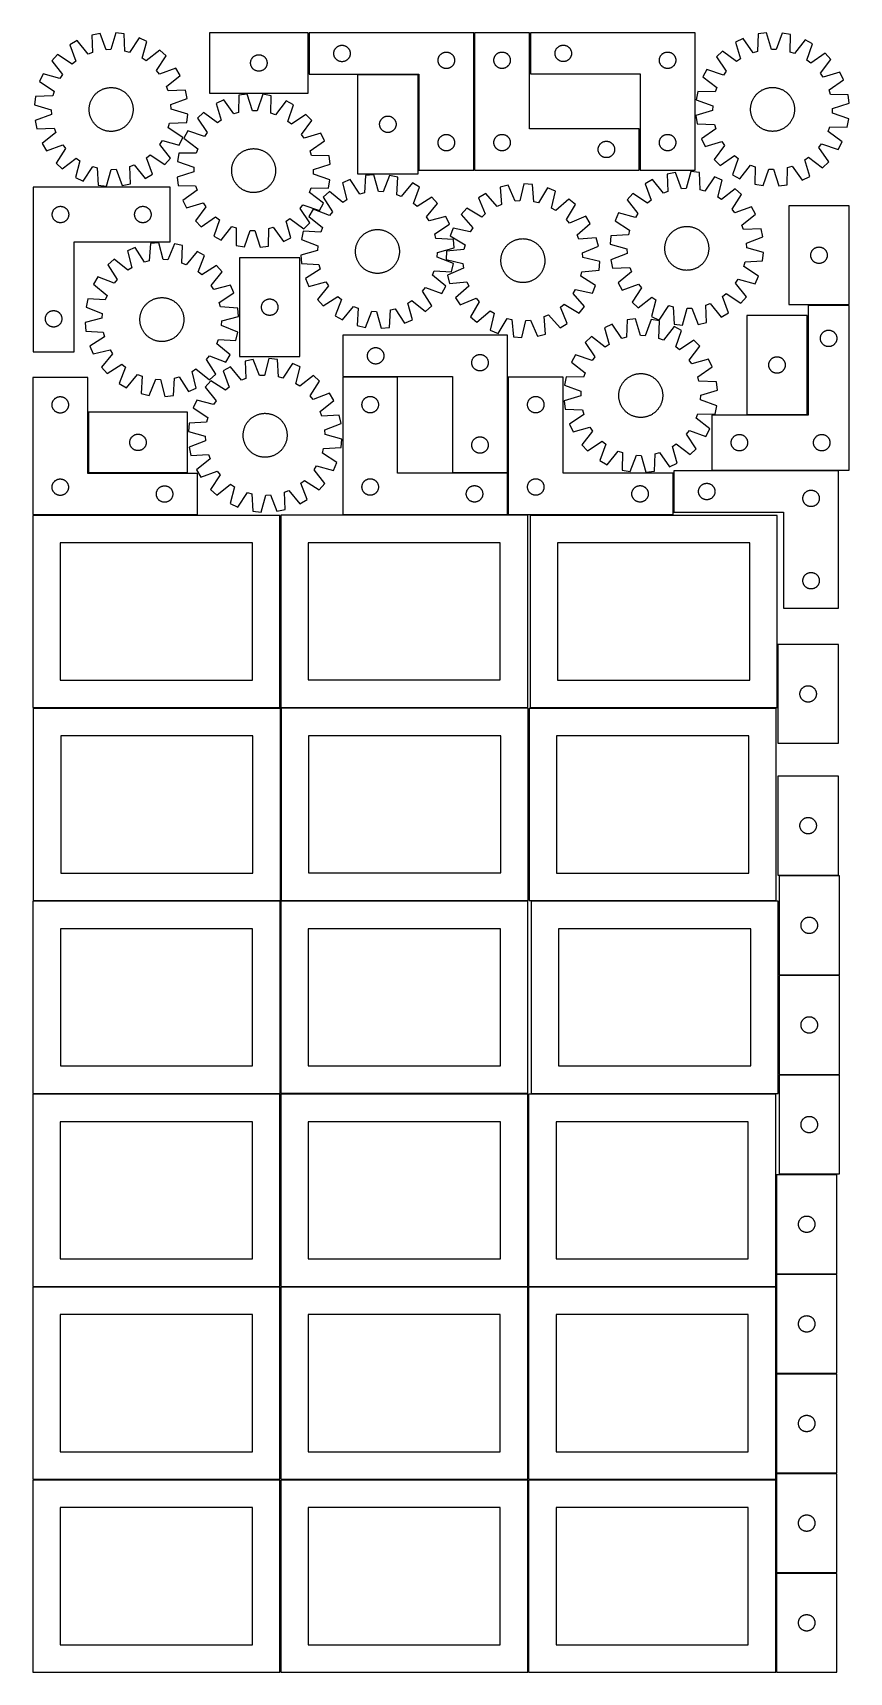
# Model space of a CAD drawing. Header units: millimetres. Extents: x 7 to 1493, y 7 to 2993.
import ezdxf

# ---------------------------------------------------------------- set-up
doc = ezdxf.new("R2010")
doc.units = ezdxf.units.MM
doc.layers.add('COMMON', color=5, linetype='CONTINUOUS', true_color=0x0000ff)
doc.layers.add('CUT', color=7, linetype='CONTINUOUS', true_color=0x000000)

msp = doc.modelspace()

# ---------------------------------------------------------------- linework, layer by layer
at = {"layer": 'COMMON'}
for p, q in [((508.965846, 2918.280056), (508.965846, 2993.280056)), ((810.465847, 2743.467565), (810.465847, 2993.280056)), ((911.965848, 2918.467565), (911.965848, 2993.467565)), ((708.215845, 2917.530056), (598.215845, 2917.530056)), ((708.965846, 2743.280056), (708.965846, 2916.780055)), ((1111.965848, 2743.467565), (1111.965848, 2818.467565)), ((1418.475563, 2497.459509), (1493.475563, 2497.459509)), ((1417.725563, 2298.20951), (1417.725563, 2478.20951)), ((571.057099, 2366.675917), (671.057099, 2366.675917)), ((871.8071, 2192.425918), (871.8071, 2365.925917)), ((1306.975562, 2297.459509), (1416.975562, 2297.459509)), ((771.057099, 2191.675917), (871.057099, 2191.675917)), ((871.8071, 2115.925917), (871.8071, 2190.925917)), ((1173.3071, 2190.925917), (1173.3071, 2120.209508)), ((1474.057101, 2195.959509), (1243.475563, 2195.959509)), ((306.55539, 2114.873916), (6.55539, 2114.873916)), ((457.274768, 1764.425916), (457.274768, 2114.123915)), ((871.057099, 2115.175917), (571.057099, 2115.175917)), ((908.024768, 2115.175917), (872.5571, 2115.175917)), ((1362.965166, 1878.95425), (1362.965166, 1764.123915)), ((456.524767, 1763.373915), (7.388312, 1763.373915)), ((458.138313, 1412.739681), (458.138313, 1762.623914)), ((909.638314, 1412.739681), (909.638314, 1762.623914)), ((1360.388314, 1763.373915), (912.215166, 1763.373915)), ((457.520007, 1061.23968), (457.520007, 1411.074294)), ((908.270007, 1411.989681), (458.888313, 1411.989681)), ((1360.388314, 1411.873914), (914.187822, 1411.873914)), ((1364.937822, 1411.123913), (1364.937822, 1277.311433)), ((1364.937822, 1275.811432), (1364.937822, 1095.811432)), ((1365.687823, 1276.561432), (1475.687823, 1276.561432)), ((1364.937822, 1094.311431), (1364.937822, 1061.123913)), ((1365.687823, 1095.061431), (1475.687823, 1095.061431)), ((457.324235, 709.549513), (457.324235, 1059.549513)), ((908.824235, 1059.549513), (908.824235, 709.549513)), ((1360.324236, 912.668911), (1360.324236, 732.668911)), ((1360.324236, 731.16891), (1360.324236, 709.549513)), ((1471.074237, 731.918911), (1361.074237, 731.918911)), ((456.549607, 708.799513), (6.574234, 708.799513)), ((457.299608, 358.049512), (457.299608, 708.049512)), ((908.049608, 708.799513), (458.074235, 708.799513)), ((908.799609, 358.049512), (908.799609, 708.049512)), ((909.574236, 708.799512), (1359.549609, 708.799512)), ((1361.074237, 550.418909), (1471.074237, 550.418909)), ((1471.074237, 368.918909), (1361.074237, 368.918909)), ((456.549607, 357.299512), (6.549607, 357.299512)), ((457.299608, 6.549511), (457.299608, 356.549511)), ((908.049608, 357.299512), (458.049608, 357.299512)), ((908.799609, 6.549511), (908.799609, 356.549511)), ((1359.549609, 357.299512), (909.549609, 357.299512)), ((1360.299609, 186.549511), (1360.299609, 6.549511))]:
    msp.add_line(p, q, dxfattribs=at)
at = {"layer": 'CUT'}
for p, q in [((129.039973, 2992.259767), (113.958748, 2989.212276)), ((113.958748, 2989.212276), (115.127097, 2957.469408)), ((140.288692, 2962.553857), (129.039973, 2992.259767)), ((157.553284, 2993.466808), (148.855363, 2962.916506)), ((172.838108, 2991.704789), (157.553284, 2993.466808)), ((174.356644, 2959.976745), (172.838108, 2991.704789)), ((508.215845, 2993.484893), (328.215845, 2993.484893)), ((328.215845, 2993.484893), (328.215845, 2883.484893)), ((508.215845, 2883.484893), (508.215845, 2993.484893)), ((809.715846, 2993.280056), (509.715846, 2993.280056)), ((509.715846, 2993.280056), (509.715846, 2918.280056)), ((809.715846, 2743.280056), (809.715846, 2993.280056)), ((911.215847, 2993.467565), (811.215847, 2993.467565)), ((811.215847, 2993.467565), (811.215847, 2743.467565)), ((911.215847, 2818.467565), (911.215847, 2993.467565)), ((1212.715848, 2993.467565), (912.715848, 2993.467565)), ((912.715848, 2993.467565), (912.715848, 2918.467565)), ((1212.715848, 2743.467565), (1212.715848, 2993.467565)), ((1327.403375, 2991.41417), (1326.533024, 2959.661733)), ((1342.649032, 2993.487929), (1327.403375, 2991.41417)), ((1351.96896, 2963.121604), (1342.649032, 2993.487929)), ((1371.181045, 2992.863367), (1360.54125, 2962.933958)), ((1386.321353, 2990.124462), (1371.181045, 2992.863367)), ((1385.801421, 2958.364354), (1386.321353, 2990.124462)), ((87.213975, 2979.253215), (73.812604, 2971.694524)), ((73.812604, 2971.694524), (84.732855, 2941.866302)), ((107.091773, 2954.477261), (87.213975, 2979.253215)), ((115.127097, 2957.469408), (107.091773, 2954.477261)), ((148.855363, 2962.916506), (140.288692, 2962.553857)), ((182.616097, 2957.674397), (174.356644, 2959.976745)), ((200.328873, 2984.041656), (182.616097, 2957.674397)), ((214.321111, 2977.642606), (200.328873, 2984.041656)), ((205.96082, 2946.998189), (214.321111, 2977.642606)), ((238.098344, 2961.859419), (213.104562, 2942.256215)), ((249.428338, 2951.449722), (238.098344, 2961.859419)), ((554.735735, 2956.552238), (554.795348, 2957.322371)), ((554.795348, 2957.322371), (554.894528, 2958.088415)), ((554.894528, 2958.088415), (555.033011, 2958.848337)), ((555.033011, 2958.848337), (555.210431, 2959.600123)), ((555.210431, 2959.600123), (555.426316, 2960.341779)), ((555.426316, 2960.341779), (555.680094, 2961.071338)), ((555.680094, 2961.071338), (555.971093, 2961.786865)), ((555.971093, 2961.786865), (556.29854, 2962.486463)), ((556.29854, 2962.486463), (556.661568, 2963.168277)), ((556.661568, 2963.168277), (557.059213, 2963.830499)), ((557.059213, 2963.830499), (557.490421, 2964.471373)), ((557.490421, 2964.471373), (557.954049, 2965.089199)), ((557.954049, 2965.089199), (558.448867, 2965.682338)), ((558.448867, 2965.682338), (558.973564, 2966.249219)), ((558.973564, 2966.249219), (559.526746, 2966.788337)), ((559.526746, 2966.788337), (560.106949, 2967.298263)), ((560.106949, 2967.298263), (560.712632, 2967.777645)), ((560.712632, 2967.777645), (561.342191, 2968.225212)), ((561.342191, 2968.225212), (561.993954, 2968.639776)), ((561.993954, 2968.639776), (562.666195, 2969.020238)), ((562.666195, 2969.020238), (563.357131, 2969.36559)), ((563.357131, 2969.36559), (564.064928, 2969.674916)), ((564.064928, 2969.674916), (564.787711, 2969.947395)), ((564.787711, 2969.947395), (565.523562, 2970.182305)), ((565.523562, 2970.182305), (566.27053, 2970.379022)), ((566.27053, 2970.379022), (567.026635, 2970.537026)), ((567.026635, 2970.537026), (567.789871, 2970.655897)), ((567.789871, 2970.655897), (568.558214, 2970.735319)), ((568.558214, 2970.735319), (569.329628, 2970.775083)), ((569.329628, 2970.775083), (570.102065, 2970.775083)), ((570.102065, 2970.775083), (570.873478, 2970.735319)), ((570.873478, 2970.735319), (571.641822, 2970.655897)), ((571.641822, 2970.655897), (572.405058, 2970.537026)), ((572.405058, 2970.537026), (573.161163, 2970.379022)), ((573.161163, 2970.379022), (573.908131, 2970.182305)), ((573.908131, 2970.182305), (574.643982, 2969.947395)), ((574.643982, 2969.947395), (575.366765, 2969.674916)), ((575.366765, 2969.674916), (576.074562, 2969.36559)), ((576.074562, 2969.36559), (576.765498, 2969.020238)), ((576.765498, 2969.020238), (577.437738, 2968.639776)), ((577.437738, 2968.639776), (578.089502, 2968.225212)), ((578.089502, 2968.225212), (578.719061, 2967.777645)), ((578.719061, 2967.777645), (579.324744, 2967.298263)), ((579.324744, 2967.298263), (579.904946, 2966.788337)), ((579.904946, 2966.788337), (580.458129, 2966.249219)), ((580.458129, 2966.249219), (580.982825, 2965.682338)), ((580.982825, 2965.682338), (581.477643, 2965.089199)), ((581.477643, 2965.089199), (581.941271, 2964.471373)), ((581.941271, 2964.471373), (582.37248, 2963.830499)), ((582.37248, 2963.830499), (582.770125, 2963.168277)), ((582.770125, 2963.168277), (583.133153, 2962.486463)), ((583.133153, 2962.486463), (583.4606, 2961.786865)), ((583.4606, 2961.786865), (583.751599, 2961.071338)), ((583.751599, 2961.071338), (584.005377, 2960.341779)), ((584.005377, 2960.341779), (584.221262, 2959.600123)), ((584.221262, 2959.600123), (584.398682, 2958.848337)), ((584.398682, 2958.848337), (584.537165, 2958.088415)), ((584.537165, 2958.088415), (584.636345, 2957.322371)), ((584.636345, 2957.322371), (584.695958, 2956.552238)), ((753.357131, 2956.86559), (754.064928, 2957.174916)), ((754.064928, 2957.174916), (754.787711, 2957.447395)), ((754.787711, 2957.447395), (755.523562, 2957.682305)), ((755.523562, 2957.682305), (756.27053, 2957.879022)), ((756.27053, 2957.879022), (757.026635, 2958.037026)), ((757.026635, 2958.037026), (757.789871, 2958.155897)), ((757.789871, 2958.155897), (758.558214, 2958.235319)), ((758.558214, 2958.235319), (759.329628, 2958.275083)), ((759.329628, 2958.275083), (760.102065, 2958.275083)), ((760.102065, 2958.275083), (760.873478, 2958.235319)), ((760.873478, 2958.235319), (761.641822, 2958.155897)), ((761.641822, 2958.155897), (762.405058, 2958.037026)), ((762.405058, 2958.037026), (763.161163, 2957.879022)), ((763.161163, 2957.879022), (763.908131, 2957.682305)), ((763.908131, 2957.682305), (764.643982, 2957.447395)), ((764.643982, 2957.447395), (765.366765, 2957.174916)), ((765.366765, 2957.174916), (766.074562, 2956.86559)), ((854.857132, 2957.053099), (855.564929, 2957.362424)), ((855.564929, 2957.362424), (856.287712, 2957.634903)), ((856.287712, 2957.634903), (857.023563, 2957.869813)), ((857.023563, 2957.869813), (857.770531, 2958.06653)), ((857.770531, 2958.06653), (858.526636, 2958.224534)), ((858.526636, 2958.224534), (859.289872, 2958.343405)), ((859.289872, 2958.343405), (860.058215, 2958.422828)), ((860.058215, 2958.422828), (860.829629, 2958.462592)), ((860.829629, 2958.462592), (861.602066, 2958.462592)), ((861.602066, 2958.462592), (862.373479, 2958.422828)), ((862.373479, 2958.422828), (863.141823, 2958.343405)), ((863.141823, 2958.343405), (863.905059, 2958.224534)), ((863.905059, 2958.224534), (864.661164, 2958.06653)), ((864.661164, 2958.06653), (865.408132, 2957.869813)), ((865.408132, 2957.869813), (866.143983, 2957.634903)), ((866.143983, 2957.634903), (866.866766, 2957.362424)), ((866.866766, 2957.362424), (867.574563, 2957.053099)), ((957.735737, 2956.739746), (957.79535, 2957.50988)), ((957.79535, 2957.50988), (957.89453, 2958.275924)), ((957.89453, 2958.275924), (958.033013, 2959.035846)), ((958.033013, 2959.035846), (958.210433, 2959.787632)), ((958.210433, 2959.787632), (958.426318, 2960.529287)), ((958.426318, 2960.529287), (958.680096, 2961.258846)), ((958.680096, 2961.258846), (958.971095, 2961.974373)), ((958.971095, 2961.974373), (959.298542, 2962.673972)), ((959.298542, 2962.673972), (959.66157, 2963.355786)), ((959.66157, 2963.355786), (960.059215, 2964.018008)), ((960.059215, 2964.018008), (960.490423, 2964.658881)), ((960.490423, 2964.658881), (960.954051, 2965.276707)), ((960.954051, 2965.276707), (961.448869, 2965.869847)), ((961.448869, 2965.869847), (961.973566, 2966.436727)), ((961.973566, 2966.436727), (962.526748, 2966.975845)), ((962.526748, 2966.975845), (963.106951, 2967.485772)), ((963.106951, 2967.485772), (963.712634, 2967.965154)), ((963.712634, 2967.965154), (964.342193, 2968.41272)), ((964.342193, 2968.41272), (964.993956, 2968.827284)), ((964.993956, 2968.827284), (965.666197, 2969.207747)), ((965.666197, 2969.207747), (966.357133, 2969.553099)), ((966.357133, 2969.553099), (967.06493, 2969.862424)), ((967.06493, 2969.862424), (967.787713, 2970.134903)), ((967.787713, 2970.134903), (968.523564, 2970.369813)), ((968.523564, 2970.369813), (969.270532, 2970.56653)), ((969.270532, 2970.56653), (970.026637, 2970.724534)), ((970.026637, 2970.724534), (970.789873, 2970.843405)), ((970.789873, 2970.843405), (971.558216, 2970.922828)), ((971.558216, 2970.922828), (972.32963, 2970.962592)), ((972.32963, 2970.962592), (973.102067, 2970.962592)), ((973.102067, 2970.962592), (973.87348, 2970.922828)), ((973.87348, 2970.922828), (974.641824, 2970.843405)), ((974.641824, 2970.843405), (975.40506, 2970.724534)), ((975.40506, 2970.724534), (976.161165, 2970.56653)), ((976.161165, 2970.56653), (976.908133, 2970.369813)), ((976.908133, 2970.369813), (977.643984, 2970.134903)), ((977.643984, 2970.134903), (978.366767, 2969.862424)), ((978.366767, 2969.862424), (979.074564, 2969.553099)), ((979.074564, 2969.553099), (979.7655, 2969.207747)), ((979.7655, 2969.207747), (980.43774, 2968.827284)), ((980.43774, 2968.827284), (981.089504, 2968.41272)), ((981.089504, 2968.41272), (981.719063, 2967.965154)), ((981.719063, 2967.965154), (982.324746, 2967.485772)), ((982.324746, 2967.485772), (982.904948, 2966.975845)), ((982.904948, 2966.975845), (983.458131, 2966.436727)), ((983.458131, 2966.436727), (983.982827, 2965.869847)), ((983.982827, 2965.869847), (984.477645, 2965.276707)), ((984.477645, 2965.276707), (984.941273, 2964.658881)), ((984.941273, 2964.658881), (985.372482, 2964.018008)), ((985.372482, 2964.018008), (985.770127, 2963.355786)), ((985.770127, 2963.355786), (986.133155, 2962.673972)), ((986.133155, 2962.673972), (986.460602, 2961.974373)), ((986.460602, 2961.974373), (986.751601, 2961.258846)), ((986.751601, 2961.258846), (987.005379, 2960.529287)), ((987.005379, 2960.529287), (987.221264, 2959.787632)), ((987.221264, 2959.787632), (987.398684, 2959.035846)), ((987.398684, 2959.035846), (987.537167, 2958.275924)), ((987.537167, 2958.275924), (987.636347, 2957.50988)), ((987.636347, 2957.50988), (987.69596, 2956.739746)), ((1156.357133, 2957.053099), (1157.06493, 2957.362424)), ((1157.06493, 2957.362424), (1157.787713, 2957.634903)), ((1157.787713, 2957.634903), (1158.523564, 2957.869813)), ((1158.523564, 2957.869813), (1159.270532, 2958.06653)), ((1159.270532, 2958.06653), (1160.026637, 2958.224534)), ((1160.026637, 2958.224534), (1160.789873, 2958.343405)), ((1160.789873, 2958.343405), (1161.558216, 2958.422828)), ((1161.558216, 2958.422828), (1162.32963, 2958.462592)), ((1162.32963, 2958.462592), (1163.102067, 2958.462592)), ((1163.102067, 2958.462592), (1163.87348, 2958.422828)), ((1163.87348, 2958.422828), (1164.641824, 2958.343405)), ((1164.641824, 2958.343405), (1165.40506, 2958.224534)), ((1165.40506, 2958.224534), (1166.161165, 2958.06653)), ((1166.161165, 2958.06653), (1166.908133, 2957.869813)), ((1166.908133, 2957.869813), (1167.643984, 2957.634903)), ((1167.643984, 2957.634903), (1168.366767, 2957.362424)), ((1168.366767, 2957.362424), (1169.074564, 2957.053099)), ((1262.766171, 2960.242444), (1251.6511, 2949.603565)), ((1288.155029, 2941.153687), (1262.766171, 2960.242444)), ((1300.074818, 2983.191288), (1286.216163, 2976.507858)), ((1286.216163, 2976.507858), (1295.200453, 2946.040543)), ((1318.322306, 2957.191212), (1300.074818, 2983.191288)), ((1326.533024, 2959.661733), (1318.322306, 2957.191212)), ((1360.54125, 2962.933958), (1351.96896, 2963.121604)), ((1393.896167, 2955.536909), (1385.801421, 2958.364354)), ((1413.263909, 2980.71359), (1393.896167, 2955.536909)), ((1426.81683, 2973.430124), (1413.263909, 2980.71359)), ((1416.507932, 2943.385135), (1426.81683, 2973.430124)), ((51.454332, 2953.958304), (41.044635, 2942.628311)), ((41.044635, 2942.628311), (60.647839, 2917.634529)), ((78.015432, 2936.537549), (51.454332, 2953.958304)), ((84.732855, 2941.866302), (78.015432, 2936.537549)), ((213.104562, 2942.256215), (205.96082, 2946.998189)), ((232.007583, 2924.888621), (249.428338, 2951.449722)), ((267.164558, 2929.09145), (237.336335, 2918.171198)), ((274.723248, 2915.690079), (267.164558, 2929.09145)), ((403.215845, 2938.484893), (403.235734, 2939.257074)), ((403.235734, 2937.712712), (403.215845, 2938.484893)), ((403.235734, 2939.257074), (403.295347, 2940.027208)), ((403.295347, 2936.942578), (403.235734, 2937.712712)), ((403.295347, 2940.027208), (403.394527, 2940.793252)), ((403.394527, 2936.176534), (403.295347, 2936.942578)), ((403.394527, 2940.793252), (403.53301, 2941.553174)), ((403.53301, 2935.416612), (403.394527, 2936.176534)), ((403.53301, 2941.553174), (403.71043, 2942.30496)), ((403.71043, 2934.664826), (403.53301, 2935.416612)), ((403.71043, 2942.30496), (403.926315, 2943.046616)), ((403.926315, 2933.923171), (403.71043, 2934.664826)), ((403.926315, 2943.046616), (404.180093, 2943.776174)), ((404.180093, 2933.193612), (403.926315, 2933.923171)), ((404.180093, 2943.776174), (404.471092, 2944.491702)), ((404.471092, 2932.478085), (404.180093, 2933.193612)), ((404.471092, 2944.491702), (404.798539, 2945.1913)), ((404.798539, 2931.778486), (404.471092, 2932.478085)), ((404.798539, 2945.1913), (405.161567, 2945.873114)), ((405.161567, 2931.096672), (404.798539, 2931.778486)), ((405.161567, 2945.873114), (405.559212, 2946.535336)), ((405.559212, 2930.43445), (405.161567, 2931.096672)), ((405.559212, 2946.535336), (405.99042, 2947.17621)), ((405.99042, 2929.793577), (405.559212, 2930.43445)), ((405.99042, 2947.17621), (406.454048, 2947.794035)), ((406.454048, 2929.175751), (405.99042, 2929.793577)), ((406.454048, 2947.794035), (406.948866, 2948.387175)), ((406.948866, 2928.582611), (406.454048, 2929.175751)), ((406.948866, 2948.387175), (407.473563, 2948.954055)), ((407.473563, 2928.015731), (406.948866, 2928.582611)), ((407.473563, 2948.954055), (408.026745, 2949.493174)), ((408.026745, 2927.476613), (407.473563, 2928.015731)), ((408.026745, 2949.493174), (408.606948, 2950.0031)), ((408.606948, 2926.966686), (408.026745, 2927.476613)), ((408.606948, 2950.0031), (409.212631, 2950.482482)), ((409.212631, 2950.482482), (409.84219, 2950.930048)), ((409.84219, 2950.930048), (410.493953, 2951.344613)), ((410.493953, 2951.344613), (411.166194, 2951.725075)), ((411.166194, 2951.725075), (411.85713, 2952.070427)), ((411.85713, 2952.070427), (412.564927, 2952.379753)), ((412.564927, 2952.379753), (413.28771, 2952.652232)), ((413.28771, 2952.652232), (414.023561, 2952.887141)), ((414.023561, 2952.887141), (414.770529, 2953.083859)), ((414.770529, 2953.083859), (415.526634, 2953.241862)), ((415.526634, 2953.241862), (416.28987, 2953.360733)), ((416.28987, 2953.360733), (417.058213, 2953.440156)), ((417.058213, 2953.440156), (417.829627, 2953.47992)), ((417.829627, 2953.47992), (418.602064, 2953.47992)), ((418.602064, 2953.47992), (419.373477, 2953.440156)), ((419.373477, 2953.440156), (420.141821, 2953.360733)), ((420.141821, 2953.360733), (420.905057, 2953.241862)), ((420.905057, 2953.241862), (421.661162, 2953.083859)), ((421.661162, 2953.083859), (422.40813, 2952.887141)), ((422.40813, 2952.887141), (423.143981, 2952.652232)), ((423.143981, 2952.652232), (423.866764, 2952.379753)), ((423.866764, 2952.379753), (424.574561, 2952.070427)), ((424.574561, 2952.070427), (425.265497, 2951.725075)), ((425.265497, 2951.725075), (425.937737, 2951.344613)), ((425.937737, 2951.344613), (426.589501, 2950.930048)), ((426.589501, 2950.930048), (427.21906, 2950.482482)), ((427.21906, 2950.482482), (427.824743, 2950.0031)), ((427.824743, 2950.0031), (428.404945, 2949.493174)), ((428.404945, 2927.476613), (427.824743, 2926.966686)), ((428.404945, 2949.493174), (428.958128, 2948.954055)), ((428.958128, 2928.015731), (428.404945, 2927.476613)), ((428.958128, 2948.954055), (429.482824, 2948.387175)), ((429.482824, 2928.582611), (428.958128, 2928.015731)), ((429.482824, 2948.387175), (429.977642, 2947.794035)), ((429.977642, 2929.175751), (429.482824, 2928.582611)), ((429.977642, 2947.794035), (430.44127, 2947.17621)), ((430.44127, 2929.793577), (429.977642, 2929.175751)), ((430.44127, 2947.17621), (430.872479, 2946.535336)), ((430.872479, 2930.43445), (430.44127, 2929.793577)), ((430.872479, 2946.535336), (431.270124, 2945.873114)), ((431.270124, 2931.096672), (430.872479, 2930.43445)), ((431.270124, 2945.873114), (431.633152, 2945.1913)), ((431.633152, 2931.778486), (431.270124, 2931.096672)), ((431.633152, 2945.1913), (431.960599, 2944.491702)), ((431.960599, 2932.478085), (431.633152, 2931.778486)), ((431.960599, 2944.491702), (432.251598, 2943.776174)), ((432.251598, 2933.193612), (431.960599, 2932.478085)), ((432.251598, 2943.776174), (432.505376, 2943.046616)), ((432.505376, 2933.923171), (432.251598, 2933.193612)), ((432.505376, 2943.046616), (432.721261, 2942.30496)), ((432.721261, 2934.664826), (432.505376, 2933.923171)), ((432.721261, 2942.30496), (432.898681, 2941.553174)), ((432.898681, 2935.416612), (432.721261, 2934.664826)), ((432.898681, 2941.553174), (433.037164, 2940.793252)), ((433.037164, 2936.176534), (432.898681, 2935.416612)), ((433.037164, 2940.793252), (433.136344, 2940.027208)), ((433.136344, 2936.942578), (433.037164, 2936.176534)), ((433.136344, 2940.027208), (433.195957, 2939.257074)), ((433.195957, 2937.712712), (433.136344, 2936.942578)), ((433.195957, 2939.257074), (433.215845, 2938.484893)), ((433.215845, 2938.484893), (433.195957, 2937.712712)), ((554.715846, 2955.780056), (554.735735, 2956.552238)), ((554.735735, 2955.007875), (554.715846, 2955.780056)), ((554.795348, 2954.237741), (554.735735, 2955.007875)), ((554.894528, 2953.471698), (554.795348, 2954.237741)), ((555.033011, 2952.711775), (554.894528, 2953.471698)), ((555.210431, 2951.95999), (555.033011, 2952.711775)), ((555.426316, 2951.218334), (555.210431, 2951.95999)), ((555.680094, 2950.488775), (555.426316, 2951.218334)), ((555.971093, 2949.773248), (555.680094, 2950.488775)), ((556.29854, 2949.07365), (555.971093, 2949.773248)), ((556.661568, 2948.391835), (556.29854, 2949.07365)), ((557.059213, 2947.729614), (556.661568, 2948.391835)), ((557.490421, 2947.08874), (557.059213, 2947.729614)), ((557.954049, 2946.470914), (557.490421, 2947.08874)), ((558.448867, 2945.877775), (557.954049, 2946.470914)), ((558.973564, 2945.310894), (558.448867, 2945.877775)), ((559.526746, 2944.771776), (558.973564, 2945.310894)), ((560.106949, 2944.26185), (559.526746, 2944.771776)), ((560.712632, 2943.782468), (560.106949, 2944.26185)), ((561.342191, 2943.334901), (560.712632, 2943.782468)), ((561.993954, 2942.920337), (561.342191, 2943.334901)), ((562.666195, 2942.539874), (561.993954, 2942.920337)), ((563.357131, 2942.194522), (562.666195, 2942.539874)), ((564.064928, 2941.885197), (563.357131, 2942.194522)), ((564.787711, 2941.612718), (564.064928, 2941.885197)), ((565.523562, 2941.377808), (564.787711, 2941.612718)), ((566.27053, 2941.181091), (565.523562, 2941.377808)), ((567.026635, 2941.023087), (566.27053, 2941.181091)), ((567.789871, 2940.904216), (567.026635, 2941.023087)), ((568.558214, 2940.824794), (567.789871, 2940.904216)), ((569.329628, 2940.785029), (568.558214, 2940.824794)), ((570.102065, 2940.785029), (569.329628, 2940.785029)), ((570.873478, 2940.824794), (570.102065, 2940.785029)), ((571.641822, 2940.904216), (570.873478, 2940.824794)), ((572.405058, 2941.023087), (571.641822, 2940.904216)), ((573.161163, 2941.181091), (572.405058, 2941.023087)), ((573.908131, 2941.377808), (573.161163, 2941.181091)), ((574.643982, 2941.612718), (573.908131, 2941.377808)), ((575.366765, 2941.885197), (574.643982, 2941.612718)), ((576.074562, 2942.194522), (575.366765, 2941.885197)), ((576.765498, 2942.539874), (576.074562, 2942.194522)), ((577.437738, 2942.920337), (576.765498, 2942.539874)), ((578.089502, 2943.334901), (577.437738, 2942.920337)), ((578.719061, 2943.782468), (578.089502, 2943.334901)), ((579.324744, 2944.26185), (578.719061, 2943.782468)), ((579.904946, 2944.771776), (579.324744, 2944.26185)), ((580.458129, 2945.310894), (579.904946, 2944.771776)), ((580.982825, 2945.877775), (580.458129, 2945.310894)), ((581.477643, 2946.470914), (580.982825, 2945.877775)), ((581.941271, 2947.08874), (581.477643, 2946.470914)), ((582.37248, 2947.729614), (581.941271, 2947.08874)), ((582.770125, 2948.391835), (582.37248, 2947.729614)), ((583.133153, 2949.07365), (582.770125, 2948.391835)), ((583.4606, 2949.773248), (583.133153, 2949.07365)), ((583.751599, 2950.488775), (583.4606, 2949.773248)), ((584.005377, 2951.218334), (583.751599, 2950.488775)), ((584.221262, 2951.95999), (584.005377, 2951.218334)), ((584.398682, 2952.711775), (584.221262, 2951.95999)), ((584.537165, 2953.471698), (584.398682, 2952.711775)), ((584.636345, 2954.237741), (584.537165, 2953.471698)), ((584.695958, 2955.007875), (584.636345, 2954.237741)), ((584.695958, 2956.552238), (584.715846, 2955.780056)), ((584.715846, 2955.780056), (584.695958, 2955.007875)), ((744.715846, 2943.280056), (744.735735, 2944.052238)), ((744.735735, 2942.507875), (744.715846, 2943.280056)), ((744.735735, 2944.052238), (744.795348, 2944.822371)), ((744.795348, 2941.737741), (744.735735, 2942.507875)), ((744.795348, 2944.822371), (744.894528, 2945.588415)), ((744.894528, 2940.971698), (744.795348, 2941.737741)), ((744.894528, 2945.588415), (745.033011, 2946.348337)), ((745.033011, 2940.211775), (744.894528, 2940.971698)), ((745.033011, 2946.348337), (745.210431, 2947.100123)), ((745.210431, 2939.45999), (745.033011, 2940.211775)), ((745.210431, 2947.100123), (745.426316, 2947.841779)), ((745.426316, 2938.718334), (745.210431, 2939.45999)), ((745.426316, 2947.841779), (745.680094, 2948.571338)), ((745.680094, 2937.988775), (745.426316, 2938.718334)), ((745.680094, 2948.571338), (745.971093, 2949.286865)), ((745.971093, 2937.273248), (745.680094, 2937.988775)), ((745.971093, 2949.286865), (746.29854, 2949.986463)), ((746.29854, 2936.57365), (745.971093, 2937.273248)), ((746.29854, 2949.986463), (746.661568, 2950.668277)), ((746.661568, 2935.891835), (746.29854, 2936.57365)), ((746.661568, 2950.668277), (747.059213, 2951.330499)), ((747.059213, 2935.229614), (746.661568, 2935.891835)), ((747.059213, 2951.330499), (747.490421, 2951.971373)), ((747.490421, 2934.58874), (747.059213, 2935.229614)), ((747.490421, 2951.971373), (747.954049, 2952.589199)), ((747.954049, 2933.970914), (747.490421, 2934.58874)), ((747.954049, 2952.589199), (748.448867, 2953.182338)), ((748.448867, 2933.377775), (747.954049, 2933.970914)), ((748.448867, 2953.182338), (748.973564, 2953.749219)), ((748.973564, 2932.810894), (748.448867, 2933.377775)), ((748.973564, 2953.749219), (749.526746, 2954.288337)), ((749.526746, 2932.271776), (748.973564, 2932.810894)), ((749.526746, 2954.288337), (750.106949, 2954.798263)), ((750.106949, 2931.76185), (749.526746, 2932.271776)), ((750.106949, 2954.798263), (750.712632, 2955.277645)), ((750.712632, 2931.282468), (750.106949, 2931.76185)), ((750.712632, 2955.277645), (751.342191, 2955.725212)), ((751.342191, 2930.834901), (750.712632, 2931.282468)), ((751.342191, 2955.725212), (751.993954, 2956.139776)), ((751.993954, 2930.420337), (751.342191, 2930.834901)), ((751.993954, 2956.139776), (752.666195, 2956.520238)), ((752.666195, 2930.039874), (751.993954, 2930.420337)), ((752.666195, 2956.520238), (753.357131, 2956.86559)), ((753.357131, 2929.694522), (752.666195, 2930.039874)), ((754.064928, 2929.385197), (753.357131, 2929.694522)), ((754.787711, 2929.112718), (754.064928, 2929.385197)), ((755.523562, 2928.877808), (754.787711, 2929.112718)), ((756.27053, 2928.681091), (755.523562, 2928.877808)), ((757.026635, 2928.523087), (756.27053, 2928.681091)), ((757.789871, 2928.404216), (757.026635, 2928.523087)), ((758.558214, 2928.324794), (757.789871, 2928.404216)), ((759.329628, 2928.285029), (758.558214, 2928.324794)), ((760.102065, 2928.285029), (759.329628, 2928.285029)), ((760.873478, 2928.324794), (760.102065, 2928.285029)), ((761.641822, 2928.404216), (760.873478, 2928.324794)), ((762.405058, 2928.523087), (761.641822, 2928.404216)), ((763.161163, 2928.681091), (762.405058, 2928.523087)), ((763.908131, 2928.877808), (763.161163, 2928.681091)), ((764.643982, 2929.112718), (763.908131, 2928.877808)), ((765.366765, 2929.385197), (764.643982, 2929.112718)), ((766.074562, 2929.694522), (765.366765, 2929.385197)), ((766.074562, 2956.86559), (766.765498, 2956.520238)), ((766.765498, 2930.039874), (766.074562, 2929.694522)), ((766.765498, 2956.520238), (767.437738, 2956.139776)), ((767.437738, 2930.420337), (766.765498, 2930.039874)), ((767.437738, 2956.139776), (768.089502, 2955.725212)), ((768.089502, 2930.834901), (767.437738, 2930.420337)), ((768.089502, 2955.725212), (768.719061, 2955.277645)), ((768.719061, 2931.282468), (768.089502, 2930.834901)), ((768.719061, 2955.277645), (769.324744, 2954.798263)), ((769.324744, 2931.76185), (768.719061, 2931.282468)), ((769.324744, 2954.798263), (769.904946, 2954.288337)), ((769.904946, 2932.271776), (769.324744, 2931.76185)), ((769.904946, 2954.288337), (770.458129, 2953.749219)), ((770.458129, 2932.810894), (769.904946, 2932.271776)), ((770.458129, 2953.749219), (770.982825, 2953.182338)), ((770.982825, 2933.377775), (770.458129, 2932.810894)), ((770.982825, 2953.182338), (771.477643, 2952.589199)), ((771.477643, 2933.970914), (770.982825, 2933.377775)), ((771.477643, 2952.589199), (771.941271, 2951.971373)), ((771.941271, 2934.58874), (771.477643, 2933.970914)), ((771.941271, 2951.971373), (772.37248, 2951.330499)), ((772.37248, 2935.229614), (771.941271, 2934.58874)), ((772.37248, 2951.330499), (772.770125, 2950.668277)), ((772.770125, 2935.891835), (772.37248, 2935.229614)), ((772.770125, 2950.668277), (773.133153, 2949.986463)), ((773.133153, 2936.57365), (772.770125, 2935.891835)), ((773.133153, 2949.986463), (773.4606, 2949.286865)), ((773.4606, 2937.273248), (773.133153, 2936.57365)), ((773.4606, 2949.286865), (773.751599, 2948.571338)), ((773.751599, 2937.988775), (773.4606, 2937.273248)), ((773.751599, 2948.571338), (774.005377, 2947.841779)), ((774.005377, 2938.718334), (773.751599, 2937.988775)), ((774.005377, 2947.841779), (774.221262, 2947.100123)), ((774.221262, 2939.45999), (774.005377, 2938.718334)), ((774.221262, 2947.100123), (774.398682, 2946.348337)), ((774.398682, 2940.211775), (774.221262, 2939.45999)), ((774.398682, 2946.348337), (774.537165, 2945.588415)), ((774.537165, 2940.971698), (774.398682, 2940.211775)), ((774.537165, 2945.588415), (774.636345, 2944.822371)), ((774.636345, 2941.737741), (774.537165, 2940.971698)), ((774.636345, 2944.822371), (774.695958, 2944.052238)), ((774.695958, 2942.507875), (774.636345, 2941.737741)), ((774.695958, 2944.052238), (774.715846, 2943.280056)), ((774.715846, 2943.280056), (774.695958, 2942.507875)), ((846.215847, 2943.467565), (846.235736, 2944.239746)), ((846.235736, 2942.695384), (846.215847, 2943.467565)), ((846.235736, 2944.239746), (846.295349, 2945.00988)), ((846.295349, 2941.92525), (846.235736, 2942.695384)), ((846.295349, 2945.00988), (846.394529, 2945.775924)), ((846.394529, 2941.159206), (846.295349, 2941.92525)), ((846.394529, 2945.775924), (846.533012, 2946.535846)), ((846.533012, 2940.399284), (846.394529, 2941.159206)), ((846.533012, 2946.535846), (846.710432, 2947.287632)), ((846.710432, 2939.647498), (846.533012, 2940.399284)), ((846.710432, 2947.287632), (846.926317, 2948.029287)), ((846.926317, 2938.905842), (846.710432, 2939.647498)), ((846.926317, 2948.029287), (847.180095, 2948.758846)), ((847.180095, 2938.176284), (846.926317, 2938.905842)), ((847.180095, 2948.758846), (847.471094, 2949.474373)), ((847.471094, 2937.460756), (847.180095, 2938.176284)), ((847.471094, 2949.474373), (847.798541, 2950.173972)), ((847.798541, 2936.761158), (847.471094, 2937.460756)), ((847.798541, 2950.173972), (848.161569, 2950.855786)), ((848.161569, 2936.079344), (847.798541, 2936.761158)), ((848.161569, 2950.855786), (848.559214, 2951.518008)), ((848.559214, 2935.417122), (848.161569, 2936.079344)), ((848.559214, 2951.518008), (848.990422, 2952.158881)), ((848.990422, 2934.776248), (848.559214, 2935.417122)), ((848.990422, 2952.158881), (849.45405, 2952.776707)), ((849.45405, 2934.158423), (848.990422, 2934.776248)), ((849.45405, 2952.776707), (849.948868, 2953.369847)), ((849.948868, 2933.565283), (849.45405, 2934.158423)), ((849.948868, 2953.369847), (850.473565, 2953.936727)), ((850.473565, 2932.998403), (849.948868, 2933.565283)), ((850.473565, 2953.936727), (851.026747, 2954.475845)), ((851.026747, 2932.459284), (850.473565, 2932.998403)), ((851.026747, 2954.475845), (851.60695, 2954.985772)), ((851.60695, 2931.949358), (851.026747, 2932.459284)), ((851.60695, 2954.985772), (852.212633, 2955.465154)), ((852.212633, 2931.469976), (851.60695, 2931.949358)), ((852.212633, 2955.465154), (852.842192, 2955.91272)), ((852.842192, 2931.02241), (852.212633, 2931.469976)), ((852.842192, 2955.91272), (853.493955, 2956.327284)), ((853.493955, 2930.607845), (852.842192, 2931.02241)), ((853.493955, 2956.327284), (854.166196, 2956.707747)), ((854.166196, 2930.227383), (853.493955, 2930.607845)), ((854.166196, 2956.707747), (854.857132, 2957.053099)), ((854.857132, 2929.882031), (854.166196, 2930.227383)), ((855.564929, 2929.572705), (854.857132, 2929.882031)), ((856.287712, 2929.300226), (855.564929, 2929.572705)), ((857.023563, 2929.065317), (856.287712, 2929.300226)), ((857.770531, 2928.868599), (857.023563, 2929.065317)), ((858.526636, 2928.710596), (857.770531, 2928.868599)), ((859.289872, 2928.591725), (858.526636, 2928.710596)), ((860.058215, 2928.512302), (859.289872, 2928.591725)), ((860.829629, 2928.472538), (860.058215, 2928.512302)), ((861.602066, 2928.472538), (860.829629, 2928.472538)), ((862.373479, 2928.512302), (861.602066, 2928.472538)), ((863.141823, 2928.591725), (862.373479, 2928.512302)), ((863.905059, 2928.710596), (863.141823, 2928.591725)), ((864.661164, 2928.868599), (863.905059, 2928.710596)), ((865.408132, 2929.065317), (864.661164, 2928.868599)), ((866.143983, 2929.300226), (865.408132, 2929.065317)), ((866.866766, 2929.572705), (866.143983, 2929.300226)), ((867.574563, 2929.882031), (866.866766, 2929.572705)), ((867.574563, 2957.053099), (868.265499, 2956.707747)), ((868.265499, 2930.227383), (867.574563, 2929.882031)), ((868.265499, 2956.707747), (868.937739, 2956.327284)), ((868.937739, 2930.607845), (868.265499, 2930.227383)), ((868.937739, 2956.327284), (869.589503, 2955.91272)), ((869.589503, 2931.02241), (868.937739, 2930.607845)), ((869.589503, 2955.91272), (870.219062, 2955.465154)), ((870.219062, 2931.469976), (869.589503, 2931.02241)), ((870.219062, 2955.465154), (870.824745, 2954.985772)), ((870.824745, 2931.949358), (870.219062, 2931.469976)), ((870.824745, 2954.985772), (871.404947, 2954.475845)), ((871.404947, 2932.459284), (870.824745, 2931.949358)), ((871.404947, 2954.475845), (871.95813, 2953.936727)), ((871.95813, 2932.998403), (871.404947, 2932.459284)), ((871.95813, 2953.936727), (872.482826, 2953.369847)), ((872.482826, 2933.565283), (871.95813, 2932.998403)), ((872.482826, 2953.369847), (872.977644, 2952.776707)), ((872.977644, 2934.158423), (872.482826, 2933.565283)), ((872.977644, 2952.776707), (873.441272, 2952.158881)), ((873.441272, 2934.776248), (872.977644, 2934.158423)), ((873.441272, 2952.158881), (873.872481, 2951.518008)), ((873.872481, 2935.417122), (873.441272, 2934.776248)), ((873.872481, 2951.518008), (874.270126, 2950.855786)), ((874.270126, 2936.079344), (873.872481, 2935.417122)), ((874.270126, 2950.855786), (874.633154, 2950.173972)), ((874.633154, 2936.761158), (874.270126, 2936.079344)), ((874.633154, 2950.173972), (874.960601, 2949.474373)), ((874.960601, 2937.460756), (874.633154, 2936.761158)), ((874.960601, 2949.474373), (875.2516, 2948.758846)), ((875.2516, 2938.176284), (874.960601, 2937.460756)), ((875.2516, 2948.758846), (875.505378, 2948.029287)), ((875.505378, 2938.905842), (875.2516, 2938.176284)), ((875.505378, 2948.029287), (875.721263, 2947.287632)), ((875.721263, 2939.647498), (875.505378, 2938.905842)), ((875.721263, 2947.287632), (875.898683, 2946.535846)), ((875.898683, 2940.399284), (875.721263, 2939.647498)), ((875.898683, 2946.535846), (876.037166, 2945.775924)), ((876.037166, 2941.159206), (875.898683, 2940.399284)), ((876.037166, 2945.775924), (876.136346, 2945.00988)), ((876.136346, 2941.92525), (876.037166, 2941.159206)), ((876.136346, 2945.00988), (876.195959, 2944.239746)), ((876.195959, 2942.695384), (876.136346, 2941.92525)), ((876.195959, 2944.239746), (876.215847, 2943.467565)), ((876.215847, 2943.467565), (876.195959, 2942.695384)), ((957.715848, 2955.967565), (957.735737, 2956.739746)), ((957.735737, 2955.195384), (957.715848, 2955.967565)), ((957.79535, 2954.42525), (957.735737, 2955.195384)), ((957.89453, 2953.659206), (957.79535, 2954.42525)), ((958.033013, 2952.899284), (957.89453, 2953.659206)), ((958.210433, 2952.147498), (958.033013, 2952.899284)), ((958.426318, 2951.405842), (958.210433, 2952.147498)), ((958.680096, 2950.676284), (958.426318, 2951.405842)), ((958.971095, 2949.960756), (958.680096, 2950.676284)), ((959.298542, 2949.261158), (958.971095, 2949.960756)), ((959.66157, 2948.579344), (959.298542, 2949.261158)), ((960.059215, 2947.917122), (959.66157, 2948.579344)), ((960.490423, 2947.276248), (960.059215, 2947.917122)), ((960.954051, 2946.658423), (960.490423, 2947.276248)), ((961.448869, 2946.065283), (960.954051, 2946.658423)), ((961.973566, 2945.498403), (961.448869, 2946.065283)), ((962.526748, 2944.959284), (961.973566, 2945.498403)), ((963.106951, 2944.449358), (962.526748, 2944.959284)), ((963.712634, 2943.969976), (963.106951, 2944.449358)), ((964.342193, 2943.52241), (963.712634, 2943.969976)), ((964.993956, 2943.107845), (964.342193, 2943.52241)), ((965.666197, 2942.727383), (964.993956, 2943.107845)), ((966.357133, 2942.382031), (965.666197, 2942.727383)), ((967.06493, 2942.072705), (966.357133, 2942.382031)), ((967.787713, 2941.800226), (967.06493, 2942.072705)), ((968.523564, 2941.565317), (967.787713, 2941.800226)), ((969.270532, 2941.368599), (968.523564, 2941.565317)), ((970.026637, 2941.210596), (969.270532, 2941.368599)), ((970.789873, 2941.091725), (970.026637, 2941.210596)), ((971.558216, 2941.012302), (970.789873, 2941.091725)), ((972.32963, 2940.972538), (971.558216, 2941.012302)), ((973.102067, 2940.972538), (972.32963, 2940.972538)), ((973.87348, 2941.012302), (973.102067, 2940.972538)), ((974.641824, 2941.091725), (973.87348, 2941.012302)), ((975.40506, 2941.210596), (974.641824, 2941.091725)), ((976.161165, 2941.368599), (975.40506, 2941.210596)), ((976.908133, 2941.565317), (976.161165, 2941.368599)), ((977.643984, 2941.800226), (976.908133, 2941.565317)), ((978.366767, 2942.072705), (977.643984, 2941.800226)), ((979.074564, 2942.382031), (978.366767, 2942.072705)), ((979.7655, 2942.727383), (979.074564, 2942.382031)), ((980.43774, 2943.107845), (979.7655, 2942.727383)), ((981.089504, 2943.52241), (980.43774, 2943.107845)), ((981.719063, 2943.969976), (981.089504, 2943.52241)), ((982.324746, 2944.449358), (981.719063, 2943.969976)), ((982.904948, 2944.959284), (982.324746, 2944.449358)), ((983.458131, 2945.498403), (982.904948, 2944.959284)), ((983.982827, 2946.065283), (983.458131, 2945.498403)), ((984.477645, 2946.658423), (983.982827, 2946.065283)), ((984.941273, 2947.276248), (984.477645, 2946.658423)), ((985.372482, 2947.917122), (984.941273, 2947.276248)), ((985.770127, 2948.579344), (985.372482, 2947.917122)), ((986.133155, 2949.261158), (985.770127, 2948.579344)), ((986.460602, 2949.960756), (986.133155, 2949.261158)), ((986.751601, 2950.676284), (986.460602, 2949.960756)), ((987.005379, 2951.405842), (986.751601, 2950.676284)), ((987.221264, 2952.147498), (987.005379, 2951.405842)), ((987.398684, 2952.899284), (987.221264, 2952.147498)), ((987.537167, 2953.659206), (987.398684, 2952.899284)), ((987.636347, 2954.42525), (987.537167, 2953.659206)), ((987.69596, 2955.195384), (987.636347, 2954.42525)), ((987.69596, 2956.739746), (987.715848, 2955.967565)), ((987.715848, 2955.967565), (987.69596, 2955.195384)), ((1147.715848, 2943.467565), (1147.735737, 2944.239746)), ((1147.735737, 2942.695384), (1147.715848, 2943.467565)), ((1147.735737, 2944.239746), (1147.79535, 2945.00988)), ((1147.79535, 2941.92525), (1147.735737, 2942.695384)), ((1147.79535, 2945.00988), (1147.89453, 2945.775924)), ((1147.89453, 2941.159206), (1147.79535, 2941.92525)), ((1147.89453, 2945.775924), (1148.033013, 2946.535846)), ((1148.033013, 2940.399284), (1147.89453, 2941.159206)), ((1148.033013, 2946.535846), (1148.210433, 2947.287632)), ((1148.210433, 2939.647498), (1148.033013, 2940.399284)), ((1148.210433, 2947.287632), (1148.426318, 2948.029287)), ((1148.426318, 2938.905842), (1148.210433, 2939.647498)), ((1148.426318, 2948.029287), (1148.680096, 2948.758846)), ((1148.680096, 2938.176284), (1148.426318, 2938.905842)), ((1148.680096, 2948.758846), (1148.971095, 2949.474373)), ((1148.971095, 2937.460756), (1148.680096, 2938.176284)), ((1148.971095, 2949.474373), (1149.298542, 2950.173972)), ((1149.298542, 2936.761158), (1148.971095, 2937.460756)), ((1149.298542, 2950.173972), (1149.66157, 2950.855786)), ((1149.66157, 2936.079344), (1149.298542, 2936.761158)), ((1149.66157, 2950.855786), (1150.059215, 2951.518008)), ((1150.059215, 2935.417122), (1149.66157, 2936.079344)), ((1150.059215, 2951.518008), (1150.490423, 2952.158881)), ((1150.490423, 2934.776248), (1150.059215, 2935.417122)), ((1150.490423, 2952.158881), (1150.954051, 2952.776707)), ((1150.954051, 2934.158423), (1150.490423, 2934.776248)), ((1150.954051, 2952.776707), (1151.448869, 2953.369847)), ((1151.448869, 2933.565283), (1150.954051, 2934.158423)), ((1151.448869, 2953.369847), (1151.973566, 2953.936727)), ((1151.973566, 2932.998403), (1151.448869, 2933.565283)), ((1151.973566, 2953.936727), (1152.526748, 2954.475845)), ((1152.526748, 2932.459284), (1151.973566, 2932.998403)), ((1152.526748, 2954.475845), (1153.106951, 2954.985772)), ((1153.106951, 2931.949358), (1152.526748, 2932.459284)), ((1153.106951, 2954.985772), (1153.712634, 2955.465154)), ((1153.712634, 2931.469976), (1153.106951, 2931.949358)), ((1153.712634, 2955.465154), (1154.342193, 2955.91272)), ((1154.342193, 2931.02241), (1153.712634, 2931.469976)), ((1154.342193, 2955.91272), (1154.993956, 2956.327284)), ((1154.993956, 2930.607845), (1154.342193, 2931.02241)), ((1154.993956, 2956.327284), (1155.666197, 2956.707747)), ((1155.666197, 2930.227383), (1154.993956, 2930.607845)), ((1155.666197, 2956.707747), (1156.357133, 2957.053099)), ((1156.357133, 2929.882031), (1155.666197, 2930.227383)), ((1157.06493, 2929.572705), (1156.357133, 2929.882031)), ((1157.787713, 2929.300226), (1157.06493, 2929.572705)), ((1158.523564, 2929.065317), (1157.787713, 2929.300226)), ((1159.270532, 2928.868599), (1158.523564, 2929.065317)), ((1160.026637, 2928.710596), (1159.270532, 2928.868599)), ((1160.789873, 2928.591725), (1160.026637, 2928.710596)), ((1161.558216, 2928.512302), (1160.789873, 2928.591725)), ((1162.32963, 2928.472538), (1161.558216, 2928.512302)), ((1163.102067, 2928.472538), (1162.32963, 2928.472538)), ((1163.87348, 2928.512302), (1163.102067, 2928.472538)), ((1164.641824, 2928.591725), (1163.87348, 2928.512302)), ((1165.40506, 2928.710596), (1164.641824, 2928.591725)), ((1166.161165, 2928.868599), (1165.40506, 2928.710596)), ((1166.908133, 2929.065317), (1166.161165, 2928.868599)), ((1167.643984, 2929.300226), (1166.908133, 2929.065317)), ((1168.366767, 2929.572705), (1167.643984, 2929.300226)), ((1169.074564, 2929.882031), (1168.366767, 2929.572705)), ((1169.074564, 2957.053099), (1169.7655, 2956.707747)), ((1169.7655, 2930.227383), (1169.074564, 2929.882031)), ((1169.7655, 2956.707747), (1170.43774, 2956.327284)), ((1170.43774, 2930.607845), (1169.7655, 2930.227383)), ((1170.43774, 2956.327284), (1171.089504, 2955.91272)), ((1171.089504, 2931.02241), (1170.43774, 2930.607845)), ((1171.089504, 2955.91272), (1171.719063, 2955.465154)), ((1171.719063, 2931.469976), (1171.089504, 2931.02241)), ((1171.719063, 2955.465154), (1172.324746, 2954.985772)), ((1172.324746, 2931.949358), (1171.719063, 2931.469976)), ((1172.324746, 2954.985772), (1172.904948, 2954.475845)), ((1172.904948, 2932.459284), (1172.324746, 2931.949358)), ((1172.904948, 2954.475845), (1173.458131, 2953.936727)), ((1173.458131, 2932.998403), (1172.904948, 2932.459284)), ((1173.458131, 2953.936727), (1173.982827, 2953.369847)), ((1173.982827, 2933.565283), (1173.458131, 2932.998403)), ((1173.982827, 2953.369847), (1174.477645, 2952.776707)), ((1174.477645, 2934.158423), (1173.982827, 2933.565283)), ((1174.477645, 2952.776707), (1174.941273, 2952.158881)), ((1174.941273, 2934.776248), (1174.477645, 2934.158423)), ((1174.941273, 2952.158881), (1175.372482, 2951.518008)), ((1175.372482, 2935.417122), (1174.941273, 2934.776248)), ((1175.372482, 2951.518008), (1175.770127, 2950.855786)), ((1175.770127, 2936.079344), (1175.372482, 2935.417122)), ((1175.770127, 2950.855786), (1176.133155, 2950.173972)), ((1176.133155, 2936.761158), (1175.770127, 2936.079344)), ((1176.133155, 2950.173972), (1176.460602, 2949.474373)), ((1176.460602, 2937.460756), (1176.133155, 2936.761158)), ((1176.460602, 2949.474373), (1176.751601, 2948.758846)), ((1176.751601, 2938.176284), (1176.460602, 2937.460756)), ((1176.751601, 2948.758846), (1177.005379, 2948.029287)), ((1177.005379, 2938.905842), (1176.751601, 2938.176284)), ((1177.005379, 2948.029287), (1177.221264, 2947.287632)), ((1177.221264, 2939.647498), (1177.005379, 2938.905842)), ((1177.221264, 2947.287632), (1177.398684, 2946.535846)), ((1177.398684, 2940.399284), (1177.221264, 2939.647498)), ((1177.398684, 2946.535846), (1177.537167, 2945.775924)), ((1177.537167, 2941.159206), (1177.398684, 2940.399284)), ((1177.537167, 2945.775924), (1177.636347, 2945.00988)), ((1177.636347, 2941.92525), (1177.537167, 2941.159206)), ((1177.636347, 2945.00988), (1177.69596, 2944.239746)), ((1177.69596, 2942.695384), (1177.636347, 2941.92525)), ((1177.69596, 2944.239746), (1177.715848, 2943.467565)), ((1177.715848, 2943.467565), (1177.69596, 2942.695384)), ((1251.6511, 2949.603565), (1269.610586, 2923.403725)), ((1295.200453, 2946.040543), (1288.155029, 2941.153687)), ((1423.332765, 2938.19466), (1416.507932, 2943.385135)), ((1449.532605, 2956.154146), (1423.332765, 2938.19466)), ((1441.082727, 2919.650218), (1460.171484, 2945.039076)), ((1460.171484, 2945.039076), (1449.532605, 2956.154146)), ((25.261448, 2918.851077), (18.862398, 2904.85884)), ((18.862398, 2904.85884), (45.229656, 2887.146064)), ((55.905865, 2910.490786), (25.261448, 2918.851077)), ((60.647839, 2917.634529), (55.905865, 2910.490786)), ((237.336335, 2918.171198), (232.007583, 2924.888621)), ((249.947295, 2895.812281), (274.723248, 2915.690079)), ((409.212631, 2926.487304), (408.606948, 2926.966686)), ((409.84219, 2926.039738), (409.212631, 2926.487304)), ((410.493953, 2925.625174), (409.84219, 2926.039738)), ((411.166194, 2925.244711), (410.493953, 2925.625174)), ((411.85713, 2924.899359), (411.166194, 2925.244711)), ((412.564927, 2924.590034), (411.85713, 2924.899359)), ((413.28771, 2924.317555), (412.564927, 2924.590034)), ((414.023561, 2924.082645), (413.28771, 2924.317555)), ((414.770529, 2923.885928), (414.023561, 2924.082645)), ((415.526634, 2923.727924), (414.770529, 2923.885928)), ((416.28987, 2923.609053), (415.526634, 2923.727924)), ((417.058213, 2923.52963), (416.28987, 2923.609053)), ((417.829627, 2923.489866), (417.058213, 2923.52963)), ((418.602064, 2923.489866), (417.829627, 2923.489866)), ((419.373477, 2923.52963), (418.602064, 2923.489866)), ((420.141821, 2923.609053), (419.373477, 2923.52963)), ((420.905057, 2923.727924), (420.141821, 2923.609053)), ((421.661162, 2923.885928), (420.905057, 2923.727924)), ((422.40813, 2924.082645), (421.661162, 2923.885928)), ((423.143981, 2924.317555), (422.40813, 2924.082645)), ((423.866764, 2924.590034), (423.143981, 2924.317555)), ((424.574561, 2924.899359), (423.866764, 2924.590034)), ((425.265497, 2925.244711), (424.574561, 2924.899359)), ((425.937737, 2925.625174), (425.265497, 2925.244711)), ((426.589501, 2926.039738), (425.937737, 2925.625174)), ((427.21906, 2926.487304), (426.589501, 2926.039738)), ((427.824743, 2926.966686), (427.21906, 2926.487304)), ((509.715846, 2918.280056), (709.715846, 2918.280056)), ((598.215845, 2916.780055), (598.215845, 2736.780055)), ((708.215845, 2916.780055), (598.215845, 2916.780055)), ((708.215845, 2736.780055), (708.215845, 2916.780055)), ((709.715846, 2918.280056), (709.715846, 2743.280056)), ((912.715848, 2918.467565), (1112.715848, 2918.467565)), ((1112.715848, 2918.467565), (1112.715848, 2743.467565)), ((1234.375122, 2926.88779), (1227.091656, 2913.334869)), ((1227.091656, 2913.334869), (1252.268338, 2893.967127)), ((1264.420111, 2916.578892), (1234.375122, 2926.88779)), ((1269.610586, 2923.403725), (1264.420111, 2916.578892)), ((1445.969583, 2912.604793), (1441.082727, 2919.650218)), ((1476.436898, 2921.589084), (1445.969583, 2912.604793)), ((1457.120252, 2889.48294), (1483.120328, 2907.730429)), ((1483.120328, 2907.730429), (1476.436898, 2921.589084)), ((11.199265, 2877.368074), (9.437246, 2862.08325)), ((42.927309, 2878.88661), (11.199265, 2877.368074)), ((45.229656, 2887.146064), (42.927309, 2878.88661)), ((111.30445, 2866.558703), (111.72651, 2867.742287)), ((111.72651, 2867.742287), (112.185539, 2868.91203)), ((112.185539, 2868.91203), (112.681084, 2870.066778)), ((112.681084, 2870.066778), (113.212656, 2871.20539)), ((113.212656, 2871.20539), (113.779731, 2872.326744)), ((113.779731, 2872.326744), (114.381748, 2873.429731)), ((114.381748, 2873.429731), (115.018114, 2874.513265)), ((115.018114, 2874.513265), (115.6882, 2875.576275)), ((115.6882, 2875.576275), (116.391346, 2876.617713)), ((116.391346, 2876.617713), (117.126857, 2877.636551)), ((117.126857, 2877.636551), (117.894008, 2878.631783)), ((117.894008, 2878.631783), (118.692041, 2879.602427)), ((118.692041, 2879.602427), (119.520169, 2880.547525)), ((119.520169, 2880.547525), (120.377575, 2881.466145)), ((120.377575, 2881.466145), (121.263412, 2882.35738)), ((121.263412, 2882.35738), (122.176806, 2883.22035)), ((122.176806, 2883.22035), (123.116856, 2884.054204)), ((123.116856, 2884.054204), (124.082635, 2884.858119)), ((124.082635, 2884.858119), (125.073188, 2885.631301)), ((125.073188, 2885.631301), (126.087539, 2886.372988)), ((126.087539, 2886.372988), (127.124686, 2887.082447)), ((127.124686, 2887.082447), (128.183606, 2887.758979)), ((128.183606, 2887.758979), (129.263254, 2888.401915)), ((129.263254, 2888.401915), (130.362565, 2889.010621)), ((130.362565, 2889.010621), (131.480452, 2889.584497)), ((131.480452, 2889.584497), (132.615815, 2890.122976)), ((132.615815, 2890.122976), (133.767531, 2890.625527)), ((133.767531, 2890.625527), (134.934464, 2891.091653)), ((134.934464, 2891.091653), (136.115462, 2891.520896)), ((136.115462, 2891.520896), (137.309361, 2891.91283)), ((137.309361, 2891.91283), (138.514982, 2892.26707)), ((138.514982, 2892.26707), (139.731134, 2892.583265)), ((139.731134, 2892.583265), (140.956619, 2892.861104)), ((140.956619, 2892.861104), (142.190226, 2893.100313)), ((142.190226, 2893.100313), (143.430738, 2893.300655)), ((143.430738, 2893.300655), (144.676931, 2893.461933)), ((144.676931, 2893.461933), (145.927574, 2893.583987)), ((145.927574, 2893.583987), (147.181435, 2893.666698)), ((147.181435, 2893.666698), (148.437274, 2893.709982)), ((148.437274, 2893.709982), (149.693854, 2893.713799)), ((149.693854, 2893.713799), (150.949933, 2893.678144)), ((150.949933, 2893.678144), (152.204273, 2893.603052)), ((152.204273, 2893.603052), (153.455635, 2893.488597)), ((153.455635, 2893.488597), (154.702784, 2893.334892)), ((154.702784, 2893.334892), (155.94449, 2893.14209)), ((155.94449, 2893.14209), (157.179528, 2892.910379)), ((157.179528, 2892.910379), (158.406677, 2892.63999)), ((158.406677, 2892.63999), (159.624728, 2892.331188)), ((159.624728, 2892.331188), (160.832479, 2891.984279)), ((160.832479, 2891.984279), (162.028736, 2891.599604)), ((162.028736, 2891.599604), (163.212321, 2891.177544)), ((163.212321, 2891.177544), (164.382064, 2890.718515)), ((164.382064, 2890.718515), (165.536811, 2890.22297)), ((165.536811, 2890.22297), (166.675424, 2889.691398)), ((166.675424, 2889.691398), (167.796777, 2889.124323)), ((167.796777, 2889.124323), (168.899765, 2888.522306)), ((168.899765, 2888.522306), (169.983299, 2887.88594)), ((169.983299, 2887.88594), (171.046309, 2887.215854)), ((171.046309, 2887.215854), (172.087747, 2886.512708)), ((172.087747, 2886.512708), (173.106584, 2885.777197)), ((173.106584, 2885.777197), (174.101816, 2885.010046)), ((174.101816, 2885.010046), (175.07246, 2884.212013)), ((175.07246, 2884.212013), (176.017559, 2883.383885)), ((176.017559, 2883.383885), (176.936179, 2882.526479)), ((176.936179, 2882.526479), (177.827413, 2881.640642)), ((177.827413, 2881.640642), (178.690384, 2880.727248)), ((178.690384, 2880.727248), (179.524237, 2879.787197)), ((179.524237, 2879.787197), (180.328152, 2878.821419)), ((180.328152, 2878.821419), (181.101335, 2877.830866)), ((181.101335, 2877.830866), (181.843021, 2876.816515)), ((181.843021, 2876.816515), (182.552481, 2875.779367)), ((182.552481, 2875.779367), (183.229012, 2874.720447)), ((183.229012, 2874.720447), (183.871948, 2873.640799)), ((183.871948, 2873.640799), (184.480655, 2872.541489)), ((184.480655, 2872.541489), (185.054531, 2871.423601)), ((185.054531, 2871.423601), (185.59301, 2870.288239)), ((185.59301, 2870.288239), (186.09556, 2869.136523)), ((186.09556, 2869.136523), (186.561687, 2867.96959)), ((186.561687, 2867.96959), (186.990929, 2866.788591)), ((252.939441, 2887.776957), (249.947295, 2895.812281)), ((284.68231, 2888.945305), (252.939441, 2887.776957)), ((258.023891, 2862.615361), (287.729801, 2873.86408)), ((287.729801, 2873.86408), (284.68231, 2888.945305)), ((328.215845, 2883.484893), (508.215845, 2883.484893)), ((354.567537, 2871.470666), (340.72912, 2864.745434)), ((372.893424, 2845.52579), (354.567537, 2871.470666)), ((381.871149, 2879.776003), (381.096648, 2848.021084)), ((397.110477, 2881.895772), (381.871149, 2879.776003)), ((406.522024, 2851.557718), (397.110477, 2881.895772)), ((425.644245, 2881.357337), (415.094841, 2851.395948)), ((440.792752, 2878.664146), (425.644245, 2881.357337)), ((440.368691, 2846.902614), (440.792752, 2878.664146)), ((467.763592, 2869.334644), (448.471935, 2844.099615)), ((481.338437, 2862.092121), (467.763592, 2869.334644)), ((1217.680785, 2886.392313), (1214.94188, 2871.252005)), ((1214.94188, 2871.252005), (1244.871289, 2860.61221)), ((1249.440892, 2885.872381), (1217.680785, 2886.392313)), ((1252.268338, 2893.967127), (1249.440892, 2885.872381)), ((1316.002072, 2866.831373), (1316.425744, 2868.014382)), ((1316.425744, 2868.014382), (1316.886365, 2869.183499)), ((1316.886365, 2869.183499), (1317.383483, 2870.337571)), ((1317.383483, 2870.337571), (1317.916605, 2871.475458)), ((1317.916605, 2871.475458), (1318.485206, 2872.596038)), ((1318.485206, 2872.596038), (1319.088725, 2873.698205)), ((1319.088725, 2873.698205), (1319.726566, 2874.780871)), ((1319.726566, 2874.780871), (1320.398099, 2875.842968)), ((1320.398099, 2875.842968), (1321.102662, 2876.883447)), ((1321.102662, 2876.883447), (1321.83956, 2877.901282)), ((1321.83956, 2877.901282), (1322.608066, 2878.895469)), ((1322.608066, 2878.895469), (1323.40742, 2879.865025)), ((1323.40742, 2879.865025), (1324.236834, 2880.808995)), ((1324.236834, 2880.808995), (1325.09549, 2881.726446)), ((1325.09549, 2881.726446), (1325.98254, 2882.616474)), ((1325.98254, 2882.616474), (1326.897109, 2883.478199)), ((1326.897109, 2883.478199), (1327.838294, 2884.310772)), ((1327.838294, 2884.310772), (1328.805166, 2885.113371)), ((1328.805166, 2885.113371), (1329.796771, 2885.885203)), ((1329.796771, 2885.885203), (1330.812131, 2886.625508)), ((1330.812131, 2886.625508), (1331.850244, 2887.333554)), ((1331.850244, 2887.333554), (1332.910084, 2888.008643)), ((1332.910084, 2888.008643), (1333.990607, 2888.650109)), ((1333.990607, 2888.650109), (1335.090745, 2889.257317)), ((1335.090745, 2889.257317), (1336.209414, 2889.82967)), ((1336.209414, 2889.82967), (1337.345508, 2890.366603)), ((1337.345508, 2890.366603), (1338.497907, 2890.867585)), ((1338.497907, 2890.867585), (1339.665474, 2891.332121)), ((1339.665474, 2891.332121), (1340.847056, 2891.759755)), ((1340.847056, 2891.759755), (1342.041488, 2892.150063)), ((1342.041488, 2892.150063), (1343.24759, 2892.502661)), ((1343.24759, 2892.502661), (1344.464172, 2892.8172)), ((1344.464172, 2892.8172), (1345.690033, 2893.09337)), ((1345.690033, 2893.09337), (1346.923965, 2893.330898)), ((1346.923965, 2893.330898), (1348.164749, 2893.529551)), ((1348.164749, 2893.529551), (1349.41116, 2893.689131)), ((1349.41116, 2893.689131), (1350.661968, 2893.809482)), ((1350.661968, 2893.809482), (1351.91594, 2893.890485)), ((1351.91594, 2893.890485), (1353.171838, 2893.93206)), ((1353.171838, 2893.93206), (1354.428421, 2893.934165)), ((1354.428421, 2893.934165), (1355.684451, 2893.896799)), ((1355.684451, 2893.896799), (1356.938687, 2893.819999)), ((1356.938687, 2893.819999), (1358.189892, 2893.70384)), ((1358.189892, 2893.70384), (1359.436831, 2893.548437)), ((1359.436831, 2893.548437), (1360.678274, 2893.353944)), ((1360.678274, 2893.353944), (1361.912994, 2893.120552)), ((1361.912994, 2893.120552), (1363.139775, 2892.848491)), ((1363.139775, 2892.848491), (1364.357404, 2892.538031)), ((1364.357404, 2892.538031), (1365.564681, 2892.189477)), ((1365.564681, 2892.189477), (1366.760413, 2891.803174)), ((1366.760413, 2891.803174), (1367.943422, 2891.379502)), ((1367.943422, 2891.379502), (1369.112539, 2890.918881)), ((1369.112539, 2890.918881), (1370.26661, 2890.421764)), ((1370.26661, 2890.421764), (1371.404498, 2889.888641)), ((1371.404498, 2889.888641), (1372.525078, 2889.32004)), ((1372.525078, 2889.32004), (1373.627245, 2888.716522)), ((1373.627245, 2888.716522), (1374.709911, 2888.078681)), ((1374.709911, 2888.078681), (1375.772008, 2887.407147)), ((1375.772008, 2887.407147), (1376.812487, 2886.702584)), ((1376.812487, 2886.702584), (1377.830322, 2885.965686)), ((1377.830322, 2885.965686), (1378.824508, 2885.197181)), ((1378.824508, 2885.197181), (1379.794065, 2884.397826)), ((1379.794065, 2884.397826), (1380.738034, 2883.568412)), ((1380.738034, 2883.568412), (1381.655486, 2882.709756)), ((1381.655486, 2882.709756), (1382.545513, 2881.822706)), ((1382.545513, 2881.822706), (1383.407239, 2880.908137)), ((1383.407239, 2880.908137), (1384.239812, 2879.966952)), ((1384.239812, 2879.966952), (1385.042411, 2879.00008)), ((1385.042411, 2879.00008), (1385.814243, 2878.008475)), ((1385.814243, 2878.008475), (1386.554548, 2876.993115)), ((1386.554548, 2876.993115), (1387.262594, 2875.955002)), ((1387.262594, 2875.955002), (1387.937683, 2874.895162)), ((1387.937683, 2874.895162), (1388.579148, 2873.814639)), ((1388.579148, 2873.814639), (1389.186357, 2872.714501)), ((1389.186357, 2872.714501), (1389.75871, 2871.595833)), ((1389.75871, 2871.595833), (1390.295643, 2870.459738)), ((1390.295643, 2870.459738), (1390.796624, 2869.307339)), ((1390.796624, 2869.307339), (1391.261161, 2868.139772)), ((1391.261161, 2868.139772), (1391.688795, 2866.95819)), ((1459.590773, 2881.272222), (1457.120252, 2889.48294)), ((1491.34321, 2880.401872), (1459.590773, 2881.272222)), ((1493.416969, 2865.156214), (1491.34321, 2880.401872)), ((9.437246, 2862.08325), (39.987547, 2853.38533)), ((40.350196, 2844.818659), (10.644286, 2833.56994)), ((39.987547, 2853.38533), (40.350196, 2844.818659)), ((109.190254, 2854.22382), (109.22591, 2855.4799)), ((109.194071, 2852.967241), (109.190254, 2854.22382)), ((109.237356, 2851.711401), (109.194071, 2852.967241)), ((109.22591, 2855.4799), (109.301002, 2856.734239)), ((109.320067, 2850.457541), (109.237356, 2851.711401)), ((109.301002, 2856.734239), (109.415457, 2857.985601)), ((109.442121, 2849.206897), (109.320067, 2850.457541)), ((109.415457, 2857.985601), (109.569161, 2859.232751)), ((109.603399, 2847.960704), (109.442121, 2849.206897)), ((109.569161, 2859.232751), (109.761964, 2860.474457)), ((109.803741, 2846.720192), (109.603399, 2847.960704)), ((109.761964, 2860.474457), (109.993674, 2861.709494)), ((110.042949, 2845.486585), (109.803741, 2846.720192)), ((109.993674, 2861.709494), (110.264064, 2862.936644)), ((110.320789, 2844.261101), (110.042949, 2845.486585)), ((110.264064, 2862.936644), (110.572866, 2864.154695)), ((110.636984, 2843.044948), (110.320789, 2844.261101)), ((110.572866, 2864.154695), (110.919775, 2865.362445)), ((110.991224, 2841.839328), (110.636984, 2843.044948)), ((110.919775, 2865.362445), (111.30445, 2866.558703)), ((111.383158, 2840.645429), (110.991224, 2841.839328)), ((111.8124, 2839.46443), (111.383158, 2840.645429)), ((112.278527, 2838.297497), (111.8124, 2839.46443)), ((112.781077, 2837.145781), (112.278527, 2838.297497)), ((186.188548, 2838.52199), (185.693003, 2837.367242)), ((186.647577, 2839.691733), (186.188548, 2838.52199)), ((187.069638, 2840.875317), (186.647577, 2839.691733)), ((186.990929, 2866.788591), (187.382864, 2865.594692)), ((187.454312, 2842.071575), (187.069638, 2840.875317)), ((187.382864, 2865.594692), (187.737103, 2864.389072)), ((187.801221, 2843.279325), (187.454312, 2842.071575)), ((187.737103, 2864.389072), (188.053299, 2863.172919)), ((188.110023, 2844.497376), (187.801221, 2843.279325)), ((188.053299, 2863.172919), (188.331138, 2861.947435)), ((188.380413, 2845.724526), (188.110023, 2844.497376)), ((188.331138, 2861.947435), (188.570346, 2860.713828)), ((188.612123, 2846.959563), (188.380413, 2845.724526)), ((188.570346, 2860.713828), (188.770688, 2859.473316)), ((188.804926, 2848.201269), (188.612123, 2846.959563)), ((188.770688, 2859.473316), (188.931966, 2858.227123)), ((188.958631, 2849.448419), (188.804926, 2848.201269)), ((188.931966, 2858.227123), (189.054021, 2856.976479)), ((189.073085, 2850.699781), (188.958631, 2849.448419)), ((189.054021, 2856.976479), (189.136731, 2855.722619)), ((189.148177, 2851.95412), (189.073085, 2850.699781)), ((189.136731, 2855.722619), (189.180016, 2854.466779)), ((189.183833, 2853.2102), (189.148177, 2851.95412)), ((189.180016, 2854.466779), (189.183833, 2853.2102)), ((258.38654, 2854.04869), (258.023891, 2862.615361)), ((288.936842, 2845.35077), (258.38654, 2854.04869)), ((287.174823, 2830.065946), (288.936842, 2845.35077)), ((317.328332, 2848.409309), (306.245426, 2837.736928)), ((306.245426, 2837.736928), (324.283915, 2811.591418)), ((342.774694, 2829.397276), (317.328332, 2848.409309)), ((340.72912, 2864.745434), (349.805335, 2834.305377)), ((381.096648, 2848.021084), (372.893424, 2845.52579)), ((415.094841, 2851.395948), (406.522024, 2851.557718)), ((448.471935, 2844.099615), (440.368691, 2846.902614)), ((471.120277, 2832.016152), (481.338437, 2862.092121)), ((504.106256, 2844.88479), (477.960746, 2826.846301)), ((514.778638, 2833.801884), (504.106256, 2844.88479)), ((642.746683, 2837.522338), (643.313564, 2838.047034)), ((643.313564, 2838.047034), (643.906703, 2838.541853)), ((643.906703, 2838.541853), (644.524529, 2839.00548)), ((644.524529, 2839.00548), (645.165402, 2839.436689)), ((645.165402, 2839.436689), (645.827624, 2839.834334)), ((645.827624, 2839.834334), (646.509438, 2840.197362)), ((646.509438, 2840.197362), (647.209037, 2840.524809)), ((647.209037, 2840.524809), (647.924564, 2840.815808)), ((647.924564, 2840.815808), (648.654123, 2841.069586)), ((648.654123, 2841.069586), (649.395779, 2841.285471)), ((649.395779, 2841.285471), (650.147564, 2841.462891)), ((650.147564, 2841.462891), (650.907487, 2841.601374)), ((650.907487, 2841.601374), (651.67353, 2841.700554)), ((651.67353, 2841.700554), (652.443664, 2841.760167)), ((652.443664, 2841.760167), (653.215845, 2841.780055)), ((653.215845, 2841.780055), (653.988027, 2841.760167)), ((653.988027, 2841.760167), (654.75816, 2841.700554)), ((654.75816, 2841.700554), (655.524204, 2841.601374)), ((655.524204, 2841.601374), (656.284126, 2841.462891)), ((656.284126, 2841.462891), (657.035912, 2841.285471)), ((657.035912, 2841.285471), (657.777568, 2841.069586)), ((657.777568, 2841.069586), (658.507127, 2840.815808)), ((658.507127, 2840.815808), (659.222654, 2840.524809)), ((659.222654, 2840.524809), (659.922252, 2840.197362)), ((659.922252, 2840.197362), (660.604066, 2839.834334)), ((660.604066, 2839.834334), (661.266288, 2839.436689)), ((661.266288, 2839.436689), (661.907162, 2839.00548)), ((661.907162, 2839.00548), (662.524988, 2838.541853)), ((662.524988, 2838.541853), (663.118127, 2838.047034)), ((663.118127, 2838.047034), (663.685008, 2837.522338)), ((1244.683642, 2852.03992), (1214.317317, 2842.719992)), ((1214.317317, 2842.719992), (1216.391076, 2827.474335)), ((1244.871289, 2860.61221), (1244.683642, 2852.03992)), ((1313.871081, 2854.499382), (1313.908447, 2855.755411)), ((1313.873187, 2853.242798), (1313.871081, 2854.499382)), ((1313.914761, 2851.9869), (1313.873187, 2853.242798)), ((1313.908447, 2855.755411), (1313.985247, 2857.009647)), ((1313.995764, 2850.732929), (1313.914761, 2851.9869)), ((1313.985247, 2857.009647), (1314.101406, 2858.260852)), ((1314.116115, 2849.48212), (1313.995764, 2850.732929)), ((1314.101406, 2858.260852), (1314.256809, 2859.507791)), ((1314.275696, 2848.235709), (1314.116115, 2849.48212)), ((1314.256809, 2859.507791), (1314.451302, 2860.749234)), ((1314.474348, 2846.994925), (1314.275696, 2848.235709)), ((1314.451302, 2860.749234), (1314.684694, 2861.983954)), ((1314.711877, 2845.760994), (1314.474348, 2846.994925)), ((1314.684694, 2861.983954), (1314.956755, 2863.210735)), ((1314.988047, 2844.535132), (1314.711877, 2845.760994)), ((1314.956755, 2863.210735), (1315.267215, 2864.428364)), ((1315.302586, 2843.31855), (1314.988047, 2844.535132)), ((1315.267215, 2864.428364), (1315.615769, 2865.635641)), ((1315.655183, 2842.112448), (1315.302586, 2843.31855)), ((1315.615769, 2865.635641), (1316.002072, 2866.831373)), ((1316.045491, 2840.918016), (1315.655183, 2842.112448)), ((1316.473125, 2839.736434), (1316.045491, 2840.918016)), ((1316.937662, 2838.568867), (1316.473125, 2839.736434)), ((1317.438644, 2837.416468), (1316.937662, 2838.568867)), ((1390.847921, 2838.692707), (1390.350803, 2837.538636)), ((1391.308542, 2839.861824), (1390.847921, 2838.692707)), ((1391.732214, 2841.044833), (1391.308542, 2839.861824)), ((1391.688795, 2866.95819), (1392.079103, 2865.763759)), ((1392.118517, 2842.240566), (1391.732214, 2841.044833)), ((1392.079103, 2865.763759), (1392.4317, 2864.557657)), ((1392.467071, 2843.447842), (1392.118517, 2842.240566)), ((1392.4317, 2864.557657), (1392.746239, 2863.341075)), ((1392.777531, 2844.665472), (1392.467071, 2843.447842)), ((1392.746239, 2863.341075), (1393.022409, 2862.115213)), ((1393.049592, 2845.892252), (1392.777531, 2844.665472)), ((1393.022409, 2862.115213), (1393.259938, 2860.881281)), ((1393.282984, 2847.126973), (1393.049592, 2845.892252)), ((1393.259938, 2860.881281), (1393.45859, 2859.640498)), ((1393.477477, 2848.368415), (1393.282984, 2847.126973)), ((1393.45859, 2859.640498), (1393.618171, 2858.394087)), ((1393.63288, 2849.615354), (1393.477477, 2848.368415)), ((1393.618171, 2858.394087), (1393.738522, 2857.143278)), ((1393.749039, 2850.866559), (1393.63288, 2849.615354)), ((1393.738522, 2857.143278), (1393.819525, 2855.889306)), ((1393.825839, 2852.120795), (1393.749039, 2850.866559)), ((1393.819525, 2855.889306), (1393.861099, 2854.633409)), ((1393.863205, 2853.376825), (1393.825839, 2852.120795)), ((1393.861099, 2854.633409), (1393.863205, 2853.376825)), ((1462.862998, 2847.263997), (1463.050644, 2855.836287)), ((1492.792406, 2836.624202), (1462.862998, 2847.263997)), ((1463.050644, 2855.836287), (1493.416969, 2865.156214)), ((10.644286, 2833.56994), (13.691777, 2818.488715)), ((13.691777, 2818.488715), (45.434646, 2819.657063)), ((48.426792, 2811.621739), (23.650839, 2791.743941)), ((45.434646, 2819.657063), (48.426792, 2811.621739)), ((113.319556, 2836.010419), (112.781077, 2837.145781)), ((113.893432, 2834.892531), (113.319556, 2836.010419)), ((114.502139, 2833.793221), (113.893432, 2834.892531)), ((115.145075, 2832.713573), (114.502139, 2833.793221)), ((115.821607, 2831.654653), (115.145075, 2832.713573)), ((116.531066, 2830.617505), (115.821607, 2831.654653)), ((117.272753, 2829.603154), (116.531066, 2830.617505)), ((118.045935, 2828.612601), (117.272753, 2829.603154)), ((118.84985, 2827.646823), (118.045935, 2828.612601)), ((119.683704, 2826.706772), (118.84985, 2827.646823)), ((120.546674, 2825.793378), (119.683704, 2826.706772)), ((121.437909, 2824.907541), (120.546674, 2825.793378)), ((122.356528, 2824.050135), (121.437909, 2824.907541)), ((123.301627, 2823.222007), (122.356528, 2824.050135)), ((124.272271, 2822.423974), (123.301627, 2823.222007)), ((125.267503, 2821.656823), (124.272271, 2822.423974)), ((126.28634, 2820.921312), (125.267503, 2821.656823)), ((127.327778, 2820.218166), (126.28634, 2820.921312)), ((128.390789, 2819.54808), (127.327778, 2820.218166)), ((129.474322, 2818.911714), (128.390789, 2819.54808)), ((130.57731, 2818.309697), (129.474322, 2818.911714)), ((131.698663, 2817.742622), (130.57731, 2818.309697)), ((132.837276, 2817.21105), (131.698663, 2817.742622)), ((133.992023, 2816.715505), (132.837276, 2817.21105)), ((135.161766, 2816.256476), (133.992023, 2816.715505)), ((136.345351, 2815.834416), (135.161766, 2816.256476)), ((137.541608, 2815.449741), (136.345351, 2815.834416)), ((138.749359, 2815.102832), (137.541608, 2815.449741)), ((139.96741, 2814.79403), (138.749359, 2815.102832)), ((141.194559, 2814.523641), (139.96741, 2814.79403)), ((142.429597, 2814.29193), (141.194559, 2814.523641)), ((143.671303, 2814.099128), (142.429597, 2814.29193)), ((144.918452, 2813.945423), (143.671303, 2814.099128)), ((146.169814, 2813.830968), (144.918452, 2813.945423)), ((147.424154, 2813.755876), (146.169814, 2813.830968)), ((148.680233, 2813.720221), (147.424154, 2813.755876)), ((149.936813, 2813.724038), (148.680233, 2813.720221)), ((151.192653, 2813.767322), (149.936813, 2813.724038)), ((152.446513, 2813.850033), (151.192653, 2813.767322)), ((153.697157, 2813.972087), (152.446513, 2813.850033)), ((154.943349, 2814.133365), (153.697157, 2813.972087)), ((156.183861, 2814.333707), (154.943349, 2814.133365)), ((157.417468, 2814.572916), (156.183861, 2814.333707)), ((158.642953, 2814.850755), (157.417468, 2814.572916)), ((159.859105, 2815.16695), (158.642953, 2814.850755)), ((161.064726, 2815.52119), (159.859105, 2815.16695)), ((162.258625, 2815.913124), (161.064726, 2815.52119)), ((163.439623, 2816.342367), (162.258625, 2815.913124)), ((164.606557, 2816.808493), (163.439623, 2816.342367)), ((165.758273, 2817.311044), (164.606557, 2816.808493)), ((166.893635, 2817.849523), (165.758273, 2817.311044)), ((168.011523, 2818.423399), (166.893635, 2817.849523)), ((169.110833, 2819.032105), (168.011523, 2818.423399)), ((170.190481, 2819.675041), (169.110833, 2819.032105)), ((171.249401, 2820.351573), (170.190481, 2819.675041)), ((172.286548, 2821.061032), (171.249401, 2820.351573)), ((173.300899, 2821.802719), (172.286548, 2821.061032)), ((174.291453, 2822.575901), (173.300899, 2821.802719)), ((175.257231, 2823.379816), (174.291453, 2822.575901)), ((176.197281, 2824.21367), (175.257231, 2823.379816)), ((177.110675, 2825.07664), (176.197281, 2824.21367)), ((177.996513, 2825.967875), (177.110675, 2825.07664)), ((178.853918, 2826.886495), (177.996513, 2825.967875)), ((179.682046, 2827.831593), (178.853918, 2826.886495)), ((180.480079, 2828.802237), (179.682046, 2827.831593)), ((181.24723, 2829.797469), (180.480079, 2828.802237)), ((181.982741, 2830.816307), (181.24723, 2829.797469)), ((182.685887, 2831.857745), (181.982741, 2830.816307)), ((183.355974, 2832.920755), (182.685887, 2831.857745)), ((183.992339, 2834.004289), (183.355974, 2832.920755)), ((184.594357, 2835.107276), (183.992339, 2834.004289)), ((185.161431, 2836.22863), (184.594357, 2835.107276)), ((185.693003, 2837.367242), (185.161431, 2836.22863)), ((253.144431, 2820.287956), (255.446778, 2828.54741)), ((279.511689, 2802.57518), (253.144431, 2820.287956)), ((255.446778, 2828.54741), (287.174823, 2830.065946)), ((289.038095, 2814.969109), (281.795572, 2801.394264)), ((319.114065, 2804.750949), (289.038095, 2814.969109)), ((324.283915, 2811.591418), (319.114065, 2804.750949)), ((349.805335, 2834.305377), (342.774694, 2829.397276)), ((477.960746, 2826.846301), (471.120277, 2832.016152)), ((495.766605, 2808.355522), (514.778638, 2833.801884)), ((500.674706, 2801.324881), (495.766605, 2808.355522)), ((531.114762, 2810.401096), (500.674706, 2801.324881)), ((537.839994, 2796.562679), (531.114762, 2810.401096)), ((638.220818, 2827.166274), (638.260582, 2827.937687)), ((638.220818, 2826.393837), (638.220818, 2827.166274)), ((638.260582, 2825.622423), (638.220818, 2826.393837)), ((638.260582, 2827.937687), (638.340005, 2828.706031)), ((638.340005, 2824.85408), (638.260582, 2825.622423)), ((638.340005, 2828.706031), (638.458876, 2829.469267)), ((638.458876, 2824.090844), (638.340005, 2824.85408)), ((638.458876, 2829.469267), (638.61688, 2830.225372)), ((638.61688, 2823.334739), (638.458876, 2824.090844)), ((638.61688, 2830.225372), (638.813597, 2830.97234)), ((638.813597, 2822.587771), (638.61688, 2823.334739)), ((638.813597, 2830.97234), (639.048507, 2831.708191)), ((639.048507, 2821.85192), (638.813597, 2822.587771)), ((639.048507, 2831.708191), (639.320986, 2832.430974)), ((639.320986, 2821.129137), (639.048507, 2821.85192)), ((639.320986, 2832.430974), (639.630311, 2833.138771)), ((639.630311, 2820.42134), (639.320986, 2821.129137)), ((639.630311, 2833.138771), (639.975663, 2833.829707)), ((639.975663, 2819.730404), (639.630311, 2820.42134)), ((639.975663, 2833.829707), (640.356126, 2834.501947)), ((640.356126, 2819.058163), (639.975663, 2819.730404)), ((640.356126, 2834.501947), (640.77069, 2835.153711)), ((640.77069, 2818.4064), (640.356126, 2819.058163)), ((640.77069, 2835.153711), (641.218257, 2835.78327)), ((641.218257, 2817.776841), (640.77069, 2818.4064)), ((641.218257, 2835.78327), (641.697639, 2836.388953)), ((641.697639, 2817.171158), (641.218257, 2817.776841)), ((641.697639, 2836.388953), (642.207565, 2836.969155)), ((642.207565, 2816.590955), (641.697639, 2817.171158)), ((642.207565, 2836.969155), (642.746683, 2837.522338)), ((642.746683, 2816.037773), (642.207565, 2816.590955)), ((643.313564, 2815.513076), (642.746683, 2816.037773)), ((643.906703, 2815.018258), (643.313564, 2815.513076)), ((644.524529, 2814.55463), (643.906703, 2815.018258)), ((645.165402, 2814.123422), (644.524529, 2814.55463)), ((645.827624, 2813.725777), (645.165402, 2814.123422)), ((646.509438, 2813.362749), (645.827624, 2813.725777)), ((647.209037, 2813.035302), (646.509438, 2813.362749)), ((647.924564, 2812.744303), (647.209037, 2813.035302)), ((648.654123, 2812.490525), (647.924564, 2812.744303)), ((649.395779, 2812.27464), (648.654123, 2812.490525)), ((650.147564, 2812.09722), (649.395779, 2812.27464)), ((650.907487, 2811.958737), (650.147564, 2812.09722)), ((651.67353, 2811.859557), (650.907487, 2811.958737)), ((652.443664, 2811.799944), (651.67353, 2811.859557)), ((653.215845, 2811.780055), (652.443664, 2811.799944)), ((653.988027, 2811.799944), (653.215845, 2811.780055)), ((654.75816, 2811.859557), (653.988027, 2811.799944)), ((655.524204, 2811.958737), (654.75816, 2811.859557)), ((656.284126, 2812.09722), (655.524204, 2811.958737)), ((657.035912, 2812.27464), (656.284126, 2812.09722)), ((657.777568, 2812.490525), (657.035912, 2812.27464)), ((658.507127, 2812.744303), (657.777568, 2812.490525)), ((659.222654, 2813.035302), (658.507127, 2812.744303)), ((659.922252, 2813.362749), (659.222654, 2813.035302)), ((660.604066, 2813.725777), (659.922252, 2813.362749)), ((661.266288, 2814.123422), (660.604066, 2813.725777)), ((661.907162, 2814.55463), (661.266288, 2814.123422)), ((662.524988, 2815.018258), (661.907162, 2814.55463)), ((663.118127, 2815.513076), (662.524988, 2815.018258)), ((663.685008, 2816.037773), (663.118127, 2815.513076)), ((663.685008, 2837.522338), (664.224126, 2836.969155)), ((664.224126, 2816.590955), (663.685008, 2816.037773)), ((664.224126, 2836.969155), (664.734052, 2836.388953)), ((664.734052, 2817.171158), (664.224126, 2816.590955)), ((664.734052, 2836.388953), (665.213434, 2835.78327)), ((665.213434, 2817.776841), (664.734052, 2817.171158)), ((665.213434, 2835.78327), (665.661001, 2835.153711)), ((665.661001, 2818.4064), (665.213434, 2817.776841)), ((665.661001, 2835.153711), (666.075565, 2834.501947)), ((666.075565, 2819.058163), (665.661001, 2818.4064)), ((666.075565, 2834.501947), (666.456027, 2833.829707)), ((666.456027, 2819.730404), (666.075565, 2819.058163)), ((666.456027, 2833.829707), (666.801379, 2833.138771)), ((666.801379, 2820.42134), (666.456027, 2819.730404)), ((666.801379, 2833.138771), (667.110705, 2832.430974)), ((667.110705, 2821.129137), (666.801379, 2820.42134)), ((667.110705, 2832.430974), (667.383184, 2831.708191)), ((667.383184, 2821.85192), (667.110705, 2821.129137)), ((667.383184, 2831.708191), (667.618093, 2830.97234)), ((667.618093, 2822.587771), (667.383184, 2821.85192)), ((667.618093, 2830.97234), (667.814811, 2830.225372)), ((667.814811, 2823.334739), (667.618093, 2822.587771)), ((667.814811, 2830.225372), (667.972815, 2829.469267)), ((667.972815, 2824.090844), (667.814811, 2823.334739)), ((667.972815, 2829.469267), (668.091686, 2828.706031)), ((668.091686, 2824.85408), (667.972815, 2824.090844)), ((668.091686, 2828.706031), (668.171108, 2827.937687)), ((668.171108, 2825.622423), (668.091686, 2824.85408)), ((668.171108, 2827.937687), (668.210872, 2827.166274)), ((668.210872, 2826.393837), (668.171108, 2825.622423)), ((668.210872, 2827.166274), (668.210872, 2826.393837)), ((755.523562, 2807.682305), (756.27053, 2807.879022)), ((756.27053, 2807.879022), (757.026635, 2808.037026)), ((757.026635, 2808.037026), (757.789871, 2808.155897)), ((757.789871, 2808.155897), (758.558214, 2808.235319)), ((758.558214, 2808.235319), (759.329628, 2808.275083)), ((759.329628, 2808.275083), (760.102065, 2808.275083)), ((760.102065, 2808.275083), (760.873478, 2808.235319)), ((760.873478, 2808.235319), (761.641822, 2808.155897)), ((761.641822, 2808.155897), (762.405058, 2808.037026)), ((762.405058, 2808.037026), (763.161163, 2807.879022)), ((763.161163, 2807.879022), (763.908131, 2807.682305)), ((856.287712, 2807.634903), (857.023563, 2807.869813)), ((857.023563, 2807.869813), (857.770531, 2808.06653)), ((857.770531, 2808.06653), (858.526636, 2808.224534)), ((858.526636, 2808.224534), (859.289872, 2808.343405)), ((859.289872, 2808.343405), (860.058215, 2808.422828)), ((860.058215, 2808.422828), (860.829629, 2808.462592)), ((860.829629, 2808.462592), (861.602066, 2808.462592)), ((861.602066, 2808.462592), (862.373479, 2808.422828)), ((862.373479, 2808.422828), (863.141823, 2808.343405)), ((863.141823, 2808.343405), (863.905059, 2808.224534)), ((863.905059, 2808.224534), (864.661164, 2808.06653)), ((864.661164, 2808.06653), (865.408132, 2807.869813)), ((865.408132, 2807.869813), (866.143983, 2807.634903)), ((1111.215847, 2818.467565), (911.215847, 2818.467565)), ((1111.215847, 2743.467565), (1111.215847, 2818.467565)), ((1157.787713, 2807.634903), (1158.523564, 2807.869813)), ((1158.523564, 2807.869813), (1159.270532, 2808.06653)), ((1159.270532, 2808.06653), (1160.026637, 2808.224534)), ((1160.026637, 2808.224534), (1160.789873, 2808.343405)), ((1160.789873, 2808.343405), (1161.558216, 2808.422828)), ((1161.558216, 2808.422828), (1162.32963, 2808.462592)), ((1162.32963, 2808.462592), (1163.102067, 2808.462592)), ((1163.102067, 2808.462592), (1163.87348, 2808.422828)), ((1163.87348, 2808.422828), (1164.641824, 2808.343405)), ((1164.641824, 2808.343405), (1165.40506, 2808.224534)), ((1165.40506, 2808.224534), (1166.161165, 2808.06653)), ((1166.161165, 2808.06653), (1166.908133, 2807.869813)), ((1166.908133, 2807.869813), (1167.643984, 2807.634903)), ((1216.391076, 2827.474335), (1248.143513, 2826.603985)), ((1250.614034, 2818.393266), (1224.613959, 2800.145778)), ((1248.143513, 2826.603985), (1250.614034, 2818.393266)), ((1317.975576, 2836.280374), (1317.438644, 2837.416468)), ((1318.547929, 2835.161705), (1317.975576, 2836.280374)), ((1319.155138, 2834.061567), (1318.547929, 2835.161705)), ((1319.796603, 2832.981045), (1319.155138, 2834.061567)), ((1320.471692, 2831.921204), (1319.796603, 2832.981045)), ((1321.179738, 2830.883092), (1320.471692, 2831.921204)), ((1321.920043, 2829.867732), (1321.179738, 2830.883092)), ((1322.691875, 2828.876126), (1321.920043, 2829.867732)), ((1323.494474, 2827.909254), (1322.691875, 2828.876126)), ((1324.327047, 2826.968069), (1323.494474, 2827.909254)), ((1325.188773, 2826.0535), (1324.327047, 2826.968069)), ((1326.0788, 2825.16645), (1325.188773, 2826.0535)), ((1326.996252, 2824.307794), (1326.0788, 2825.16645)), ((1327.940221, 2823.47838), (1326.996252, 2824.307794)), ((1328.909778, 2822.679026), (1327.940221, 2823.47838)), ((1329.903964, 2821.910521), (1328.909778, 2822.679026)), ((1330.921799, 2821.173623), (1329.903964, 2821.910521)), ((1331.962278, 2820.469059), (1330.921799, 2821.173623)), ((1333.024375, 2819.797526), (1331.962278, 2820.469059)), ((1334.107041, 2819.159685), (1333.024375, 2819.797526)), ((1335.209208, 2818.556166), (1334.107041, 2819.159685)), ((1336.329788, 2817.987565), (1335.209208, 2818.556166)), ((1337.467676, 2817.454443), (1336.329788, 2817.987565)), ((1338.621747, 2816.957326), (1337.467676, 2817.454443)), ((1339.790864, 2816.496704), (1338.621747, 2816.957326)), ((1340.973873, 2816.073032), (1339.790864, 2816.496704)), ((1342.169606, 2815.686729), (1340.973873, 2816.073032)), ((1343.376882, 2815.338175), (1342.169606, 2815.686729)), ((1344.594512, 2815.027715), (1343.376882, 2815.338175)), ((1345.821292, 2814.755655), (1344.594512, 2815.027715)), ((1347.056012, 2814.522263), (1345.821292, 2814.755655)), ((1348.297455, 2814.327769), (1347.056012, 2814.522263)), ((1349.544394, 2814.172366), (1348.297455, 2814.327769)), ((1350.795599, 2814.056207), (1349.544394, 2814.172366)), ((1352.049835, 2813.979407), (1350.795599, 2814.056207)), ((1353.305865, 2813.942041), (1352.049835, 2813.979407)), ((1354.562448, 2813.944147), (1353.305865, 2813.942041)), ((1355.818346, 2813.985721), (1354.562448, 2813.944147)), ((1357.072318, 2814.066724), (1355.818346, 2813.985721)), ((1358.323126, 2814.187075), (1357.072318, 2814.066724)), ((1359.569538, 2814.346656), (1358.323126, 2814.187075)), ((1360.810321, 2814.545309), (1359.569538, 2814.346656)), ((1362.044253, 2814.782837), (1360.810321, 2814.545309)), ((1363.270114, 2815.059007), (1362.044253, 2814.782837)), ((1364.486697, 2815.373546), (1363.270114, 2815.059007)), ((1365.692798, 2815.726143), (1364.486697, 2815.373546)), ((1366.88723, 2816.116452), (1365.692798, 2815.726143)), ((1368.068812, 2816.544085), (1366.88723, 2816.116452)), ((1369.236379, 2817.008622), (1368.068812, 2816.544085)), ((1370.388778, 2817.509604), (1369.236379, 2817.008622)), ((1371.524873, 2818.046536), (1370.388778, 2817.509604)), ((1372.643541, 2818.618889), (1371.524873, 2818.046536)), ((1373.743679, 2819.226098), (1372.643541, 2818.618889)), ((1374.824202, 2819.867563), (1373.743679, 2819.226098)), ((1375.884042, 2820.542652), (1374.824202, 2819.867563)), ((1376.922155, 2821.250698), (1375.884042, 2820.542652)), ((1377.937515, 2821.991003), (1376.922155, 2821.250698)), ((1378.92912, 2822.762836), (1377.937515, 2821.991003)), ((1379.895992, 2823.565434), (1378.92912, 2822.762836)), ((1380.837177, 2824.398007), (1379.895992, 2823.565434)), ((1381.751746, 2825.259733), (1380.837177, 2824.398007)), ((1382.638796, 2826.149761), (1381.751746, 2825.259733)), ((1383.497452, 2827.067212), (1382.638796, 2826.149761)), ((1384.326866, 2828.011182), (1383.497452, 2827.067212)), ((1385.12622, 2828.980738), (1384.326866, 2828.011182)), ((1385.894726, 2829.974924), (1385.12622, 2828.980738)), ((1386.631624, 2830.992759), (1385.894726, 2829.974924)), ((1387.336187, 2832.033239), (1386.631624, 2830.992759)), ((1388.007721, 2833.095335), (1387.336187, 2832.033239)), ((1388.645561, 2834.178002), (1388.007721, 2833.095335)), ((1389.24908, 2835.280169), (1388.645561, 2834.178002)), ((1389.817681, 2836.400749), (1389.24908, 2835.280169)), ((1390.350803, 2837.538636), (1389.817681, 2836.400749)), ((1455.465948, 2813.909079), (1458.293394, 2822.003826)), ((1480.64263, 2794.541337), (1455.465948, 2813.909079)), ((1458.293394, 2822.003826), (1490.053502, 2821.483893)), ((1490.053502, 2821.483893), (1492.792406, 2836.624202)), ((23.650839, 2791.743941), (31.209529, 2778.34257)), ((31.209529, 2778.34257), (61.037752, 2789.262822)), ((66.366504, 2782.545399), (48.945749, 2755.984298)), ((61.037752, 2789.262822), (66.366504, 2782.545399)), ((237.726249, 2789.799491), (242.468222, 2796.943234)), ((257.329452, 2764.805709), (237.726249, 2789.799491)), ((242.468222, 2796.943234), (273.112639, 2788.582943)), ((273.112639, 2788.582943), (279.511689, 2802.57518)), ((281.795572, 2801.394264), (307.030601, 2782.102607)), ((307.030601, 2782.102607), (304.227602, 2773.999362)), ((389.866848, 2777.64282), (390.983783, 2778.218547)), ((390.983783, 2778.218547), (392.118252, 2778.758906)), ((392.118252, 2778.758906), (393.269134, 2779.263364)), ((393.269134, 2779.263364), (394.435293, 2779.731424)), ((394.435293, 2779.731424), (395.615579, 2780.162622)), ((395.615579, 2780.162622), (396.808827, 2780.556534)), ((396.808827, 2780.556534), (398.013859, 2780.91277)), ((398.013859, 2780.91277), (399.229486, 2781.23098)), ((399.229486, 2781.23098), (400.454508, 2781.510849)), ((400.454508, 2781.510849), (401.687717, 2781.752101)), ((401.687717, 2781.752101), (402.927896, 2781.954498)), ((402.927896, 2781.954498), (404.17382, 2782.11784)), ((404.17382, 2782.11784), (405.424259, 2782.241966)), ((405.424259, 2782.241966), (406.677981, 2782.326754)), ((406.677981, 2782.326754), (407.933747, 2782.372119)), ((407.933747, 2782.372119), (409.190319, 2782.378018)), ((409.190319, 2782.378018), (410.446455, 2782.344444)), ((410.446455, 2782.344444), (411.700918, 2782.27143)), ((411.700918, 2782.27143), (412.952468, 2782.159048)), ((412.952468, 2782.159048), (414.19987, 2782.00741)), ((414.19987, 2782.00741), (415.441894, 2781.816665)), ((415.441894, 2781.816665), (416.677313, 2781.587001)), ((416.677313, 2781.587001), (417.904909, 2781.318645)), ((417.904909, 2781.318645), (419.12347, 2781.011861)), ((419.12347, 2781.011861), (420.331794, 2780.666953)), ((420.331794, 2780.666953), (421.528687, 2780.284261)), ((421.528687, 2780.284261), (422.712969, 2779.864162)), ((422.712969, 2779.864162), (423.883471, 2779.407072)), ((423.883471, 2779.407072), (425.039038, 2778.91344)), ((425.039038, 2778.91344), (426.178529, 2778.383755)), ((426.178529, 2778.383755), (427.300821, 2777.818539)), ((511.895118, 2778.236792), (537.839994, 2796.562679)), ((514.390412, 2770.033568), (511.895118, 2778.236792)), ((744.715846, 2793.280056), (744.735735, 2794.052238)), ((744.735735, 2792.507875), (744.715846, 2793.280056)), ((744.735735, 2794.052238), (744.795348, 2794.822371)), ((744.795348, 2791.737741), (744.735735, 2792.507875)), ((744.795348, 2794.822371), (744.894528, 2795.588415)), ((744.894528, 2790.971698), (744.795348, 2791.737741)), ((744.894528, 2795.588415), (745.033011, 2796.348337)), ((745.033011, 2790.211775), (744.894528, 2790.971698)), ((745.033011, 2796.348337), (745.210431, 2797.100123)), ((745.210431, 2789.45999), (745.033011, 2790.211775)), ((745.210431, 2797.100123), (745.426316, 2797.841779)), ((745.426316, 2788.718334), (745.210431, 2789.45999)), ((745.426316, 2797.841779), (745.680094, 2798.571338)), ((745.680094, 2787.988775), (745.426316, 2788.718334)), ((745.680094, 2798.571338), (745.971093, 2799.286865)), ((745.971093, 2787.273248), (745.680094, 2787.988775)), ((745.971093, 2799.286865), (746.29854, 2799.986463)), ((746.29854, 2786.57365), (745.971093, 2787.273248)), ((746.29854, 2799.986463), (746.661568, 2800.668277)), ((746.661568, 2785.891835), (746.29854, 2786.57365)), ((746.661568, 2800.668277), (747.059213, 2801.330499)), ((747.059213, 2785.229614), (746.661568, 2785.891835)), ((747.059213, 2801.330499), (747.490421, 2801.971373)), ((747.490421, 2784.58874), (747.059213, 2785.229614)), ((747.490421, 2801.971373), (747.954049, 2802.589199)), ((747.954049, 2783.970914), (747.490421, 2784.58874)), ((747.954049, 2802.589199), (748.448867, 2803.182338)), ((748.448867, 2783.377775), (747.954049, 2783.970914)), ((748.448867, 2803.182338), (748.973564, 2803.749219)), ((748.973564, 2782.810894), (748.448867, 2783.377775)), ((748.973564, 2803.749219), (749.526746, 2804.288337)), ((749.526746, 2782.271776), (748.973564, 2782.810894)), ((749.526746, 2804.288337), (750.106949, 2804.798263)), ((750.106949, 2781.76185), (749.526746, 2782.271776)), ((750.106949, 2804.798263), (750.712632, 2805.277645)), ((750.712632, 2781.282468), (750.106949, 2781.76185)), ((750.712632, 2805.277645), (751.342191, 2805.725212)), ((751.342191, 2780.834901), (750.712632, 2781.282468)), ((751.342191, 2805.725212), (751.993954, 2806.139776)), ((751.993954, 2780.420337), (751.342191, 2780.834901)), ((751.993954, 2806.139776), (752.666195, 2806.520238)), ((752.666195, 2780.039874), (751.993954, 2780.420337)), ((752.666195, 2806.520238), (753.357131, 2806.86559)), ((753.357131, 2779.694522), (752.666195, 2780.039874)), ((753.357131, 2806.86559), (754.064928, 2807.174916)), ((754.064928, 2779.385197), (753.357131, 2779.694522)), ((754.064928, 2807.174916), (754.787711, 2807.447395)), ((754.787711, 2779.112718), (754.064928, 2779.385197)), ((754.787711, 2807.447395), (755.523562, 2807.682305)), ((755.523562, 2778.877808), (754.787711, 2779.112718)), ((756.27053, 2778.681091), (755.523562, 2778.877808)), ((757.026635, 2778.523087), (756.27053, 2778.681091)), ((757.789871, 2778.404216), (757.026635, 2778.523087)), ((758.558214, 2778.324794), (757.789871, 2778.404216)), ((759.329628, 2778.285029), (758.558214, 2778.324794)), ((760.102065, 2778.285029), (759.329628, 2778.285029)), ((760.873478, 2778.324794), (760.102065, 2778.285029)), ((761.641822, 2778.404216), (760.873478, 2778.324794)), ((762.405058, 2778.523087), (761.641822, 2778.404216)), ((763.161163, 2778.681091), (762.405058, 2778.523087)), ((763.908131, 2778.877808), (763.161163, 2778.681091)), ((763.908131, 2807.682305), (764.643982, 2807.447395)), ((764.643982, 2779.112718), (763.908131, 2778.877808)), ((764.643982, 2807.447395), (765.366765, 2807.174916)), ((765.366765, 2779.385197), (764.643982, 2779.112718)), ((765.366765, 2807.174916), (766.074562, 2806.86559)), ((766.074562, 2779.694522), (765.366765, 2779.385197)), ((766.074562, 2806.86559), (766.765498, 2806.520238)), ((766.765498, 2780.039874), (766.074562, 2779.694522)), ((766.765498, 2806.520238), (767.437738, 2806.139776)), ((767.437738, 2780.420337), (766.765498, 2780.039874)), ((767.437738, 2806.139776), (768.089502, 2805.725212)), ((768.089502, 2780.834901), (767.437738, 2780.420337)), ((768.089502, 2805.725212), (768.719061, 2805.277645)), ((768.719061, 2781.282468), (768.089502, 2780.834901)), ((768.719061, 2805.277645), (769.324744, 2804.798263)), ((769.324744, 2781.76185), (768.719061, 2781.282468)), ((769.324744, 2804.798263), (769.904946, 2804.288337)), ((769.904946, 2782.271776), (769.324744, 2781.76185)), ((769.904946, 2804.288337), (770.458129, 2803.749219)), ((770.458129, 2782.810894), (769.904946, 2782.271776)), ((770.458129, 2803.749219), (770.982825, 2803.182338)), ((770.982825, 2783.377775), (770.458129, 2782.810894)), ((770.982825, 2803.182338), (771.477643, 2802.589199)), ((771.477643, 2783.970914), (770.982825, 2783.377775)), ((771.477643, 2802.589199), (771.941271, 2801.971373)), ((771.941271, 2784.58874), (771.477643, 2783.970914)), ((771.941271, 2801.971373), (772.37248, 2801.330499)), ((772.37248, 2785.229614), (771.941271, 2784.58874)), ((772.37248, 2801.330499), (772.770125, 2800.668277)), ((772.770125, 2785.891835), (772.37248, 2785.229614)), ((772.770125, 2800.668277), (773.133153, 2799.986463)), ((773.133153, 2786.57365), (772.770125, 2785.891835)), ((773.133153, 2799.986463), (773.4606, 2799.286865)), ((773.4606, 2787.273248), (773.133153, 2786.57365)), ((773.4606, 2799.286865), (773.751599, 2798.571338)), ((773.751599, 2787.988775), (773.4606, 2787.273248)), ((773.751599, 2798.571338), (774.005377, 2797.841779)), ((774.005377, 2788.718334), (773.751599, 2787.988775)), ((774.005377, 2797.841779), (774.221262, 2797.100123)), ((774.221262, 2789.45999), (774.005377, 2788.718334)), ((774.221262, 2797.100123), (774.398682, 2796.348337)), ((774.398682, 2790.211775), (774.221262, 2789.45999)), ((774.398682, 2796.348337), (774.537165, 2795.588415)), ((774.537165, 2790.971698), (774.398682, 2790.211775)), ((774.537165, 2795.588415), (774.636345, 2794.822371)), ((774.636345, 2791.737741), (774.537165, 2790.971698)), ((774.636345, 2794.822371), (774.695958, 2794.052238)), ((774.695958, 2792.507875), (774.636345, 2791.737741)), ((774.695958, 2794.052238), (774.715846, 2793.280056)), ((774.715846, 2793.280056), (774.695958, 2792.507875)), ((846.215847, 2793.467565), (846.235736, 2794.239746)), ((846.235736, 2792.695384), (846.215847, 2793.467565)), ((846.235736, 2794.239746), (846.295349, 2795.00988)), ((846.295349, 2791.92525), (846.235736, 2792.695384)), ((846.295349, 2795.00988), (846.394529, 2795.775924)), ((846.394529, 2791.159206), (846.295349, 2791.92525)), ((846.394529, 2795.775924), (846.533012, 2796.535846)), ((846.533012, 2790.399284), (846.394529, 2791.159206)), ((846.533012, 2796.535846), (846.710432, 2797.287632)), ((846.710432, 2789.647498), (846.533012, 2790.399284)), ((846.710432, 2797.287632), (846.926317, 2798.029287)), ((846.926317, 2788.905842), (846.710432, 2789.647498)), ((846.926317, 2798.029287), (847.180095, 2798.758846)), ((847.180095, 2788.176284), (846.926317, 2788.905842)), ((847.180095, 2798.758846), (847.471094, 2799.474373)), ((847.471094, 2787.460756), (847.180095, 2788.176284)), ((847.471094, 2799.474373), (847.798541, 2800.173972)), ((847.798541, 2786.761158), (847.471094, 2787.460756)), ((847.798541, 2800.173972), (848.161569, 2800.855786)), ((848.161569, 2786.079344), (847.798541, 2786.761158)), ((848.161569, 2800.855786), (848.559214, 2801.518008)), ((848.559214, 2785.417122), (848.161569, 2786.079344)), ((848.559214, 2801.518008), (848.990422, 2802.158881)), ((848.990422, 2784.776248), (848.559214, 2785.417122)), ((848.990422, 2802.158881), (849.45405, 2802.776707)), ((849.45405, 2784.158423), (848.990422, 2784.776248)), ((849.45405, 2802.776707), (849.948868, 2803.369847)), ((849.948868, 2783.565283), (849.45405, 2784.158423)), ((849.948868, 2803.369847), (850.473565, 2803.936727)), ((850.473565, 2782.998403), (849.948868, 2783.565283)), ((850.473565, 2803.936727), (851.026747, 2804.475845)), ((851.026747, 2782.459284), (850.473565, 2782.998403)), ((851.026747, 2804.475845), (851.60695, 2804.985772)), ((851.60695, 2781.949358), (851.026747, 2782.459284)), ((851.60695, 2804.985772), (852.212633, 2805.465154)), ((852.212633, 2781.469976), (851.60695, 2781.949358)), ((852.212633, 2805.465154), (852.842192, 2805.91272)), ((852.842192, 2781.02241), (852.212633, 2781.469976)), ((852.842192, 2805.91272), (853.493955, 2806.327284)), ((853.493955, 2780.607845), (852.842192, 2781.02241)), ((853.493955, 2806.327284), (854.166196, 2806.707747)), ((854.166196, 2780.227383), (853.493955, 2780.607845)), ((854.166196, 2806.707747), (854.857132, 2807.053099)), ((854.857132, 2779.882031), (854.166196, 2780.227383)), ((854.857132, 2807.053099), (855.564929, 2807.362424)), ((855.564929, 2779.572705), (854.857132, 2779.882031)), ((855.564929, 2807.362424), (856.287712, 2807.634903)), ((856.287712, 2779.300226), (855.564929, 2779.572705)), ((857.023563, 2779.065317), (856.287712, 2779.300226)), ((857.770531, 2778.868599), (857.023563, 2779.065317)), ((858.526636, 2778.710596), (857.770531, 2778.868599)), ((859.289872, 2778.591725), (858.526636, 2778.710596)), ((860.058215, 2778.512302), (859.289872, 2778.591725)), ((860.829629, 2778.472538), (860.058215, 2778.512302)), ((861.602066, 2778.472538), (860.829629, 2778.472538)), ((862.373479, 2778.512302), (861.602066, 2778.472538)), ((863.141823, 2778.591725), (862.373479, 2778.512302)), ((863.905059, 2778.710596), (863.141823, 2778.591725)), ((864.661164, 2778.868599), (863.905059, 2778.710596)), ((865.408132, 2779.065317), (864.661164, 2778.868599)), ((866.143983, 2779.300226), (865.408132, 2779.065317)), ((866.143983, 2807.634903), (866.866766, 2807.362424)), ((866.866766, 2779.572705), (866.143983, 2779.300226)), ((866.866766, 2807.362424), (867.574563, 2807.053099)), ((867.574563, 2779.882031), (866.866766, 2779.572705)), ((867.574563, 2807.053099), (868.265499, 2806.707747)), ((868.265499, 2780.227383), (867.574563, 2779.882031)), ((868.265499, 2806.707747), (868.937739, 2806.327284)), ((868.937739, 2780.607845), (868.265499, 2780.227383)), ((868.937739, 2806.327284), (869.589503, 2805.91272)), ((869.589503, 2781.02241), (868.937739, 2780.607845)), ((869.589503, 2805.91272), (870.219062, 2805.465154)), ((870.219062, 2781.469976), (869.589503, 2781.02241)), ((870.219062, 2805.465154), (870.824745, 2804.985772)), ((870.824745, 2781.949358), (870.219062, 2781.469976)), ((870.824745, 2804.985772), (871.404947, 2804.475845)), ((871.404947, 2782.459284), (870.824745, 2781.949358)), ((871.404947, 2804.475845), (871.95813, 2803.936727)), ((871.95813, 2782.998403), (871.404947, 2782.459284)), ((871.95813, 2803.936727), (872.482826, 2803.369847)), ((872.482826, 2783.565283), (871.95813, 2782.998403)), ((872.482826, 2803.369847), (872.977644, 2802.776707)), ((872.977644, 2784.158423), (872.482826, 2783.565283)), ((872.977644, 2802.776707), (873.441272, 2802.158881)), ((873.441272, 2784.776248), (872.977644, 2784.158423)), ((873.441272, 2802.158881), (873.872481, 2801.518008)), ((873.872481, 2785.417122), (873.441272, 2784.776248)), ((873.872481, 2801.518008), (874.270126, 2800.855786)), ((874.270126, 2786.079344), (873.872481, 2785.417122)), ((874.270126, 2800.855786), (874.633154, 2800.173972)), ((874.633154, 2786.761158), (874.270126, 2786.079344)), ((874.633154, 2800.173972), (874.960601, 2799.474373)), ((874.960601, 2787.460756), (874.633154, 2786.761158)), ((874.960601, 2799.474373), (875.2516, 2798.758846)), ((875.2516, 2788.176284), (874.960601, 2787.460756)), ((875.2516, 2798.758846), (875.505378, 2798.029287)), ((875.505378, 2788.905842), (875.2516, 2788.176284)), ((875.505378, 2798.029287), (875.721263, 2797.287632)), ((875.721263, 2789.647498), (875.505378, 2788.905842)), ((875.721263, 2797.287632), (875.898683, 2796.535846)), ((875.898683, 2790.399284), (875.721263, 2789.647498)), ((875.898683, 2796.535846), (876.037166, 2795.775924)), ((876.037166, 2791.159206), (875.898683, 2790.399284)), ((876.037166, 2795.775924), (876.136346, 2795.00988)), ((876.136346, 2791.92525), (876.037166, 2791.159206)), ((876.136346, 2795.00988), (876.195959, 2794.239746)), ((876.195959, 2792.695384), (876.136346, 2791.92525)), ((876.195959, 2794.239746), (876.215847, 2793.467565)), ((876.215847, 2793.467565), (876.195959, 2792.695384)), ((1036.215847, 2780.967565), (1036.235736, 2781.739746)), ((1036.235736, 2780.195384), (1036.215847, 2780.967565)), ((1036.235736, 2781.739746), (1036.295349, 2782.50988)), ((1036.295349, 2779.42525), (1036.235736, 2780.195384)), ((1036.295349, 2782.50988), (1036.394529, 2783.275924)), ((1036.394529, 2778.659206), (1036.295349, 2779.42525)), ((1036.394529, 2783.275924), (1036.533012, 2784.035846)), ((1036.533012, 2777.899284), (1036.394529, 2778.659206)), ((1036.533012, 2784.035846), (1036.710432, 2784.787632)), ((1036.710432, 2777.147498), (1036.533012, 2777.899284)), ((1036.710432, 2784.787632), (1036.926317, 2785.529287)), ((1036.926317, 2785.529287), (1037.180095, 2786.258846)), ((1037.180095, 2786.258846), (1037.471094, 2786.974373)), ((1037.471094, 2786.974373), (1037.798541, 2787.673972)), ((1037.798541, 2787.673972), (1038.161569, 2788.355786)), ((1038.161569, 2788.355786), (1038.559214, 2789.018008)), ((1038.559214, 2789.018008), (1038.990422, 2789.658881)), ((1038.990422, 2789.658881), (1039.45405, 2790.276707)), ((1039.45405, 2790.276707), (1039.948868, 2790.869847)), ((1039.948868, 2790.869847), (1040.473565, 2791.436727)), ((1040.473565, 2791.436727), (1041.026747, 2791.975845)), ((1041.026747, 2791.975845), (1041.60695, 2792.485772)), ((1041.60695, 2792.485772), (1042.212633, 2792.965154)), ((1042.212633, 2792.965154), (1042.842192, 2793.41272)), ((1042.842192, 2793.41272), (1043.493955, 2793.827284)), ((1043.493955, 2793.827284), (1044.166196, 2794.207747)), ((1044.166196, 2794.207747), (1044.857132, 2794.553099)), ((1044.857132, 2794.553099), (1045.564929, 2794.862424)), ((1045.564929, 2794.862424), (1046.287712, 2795.134903)), ((1046.287712, 2795.134903), (1047.023563, 2795.369813)), ((1047.023563, 2795.369813), (1047.770531, 2795.56653)), ((1047.770531, 2795.56653), (1048.526636, 2795.724534)), ((1048.526636, 2795.724534), (1049.289872, 2795.843405)), ((1049.289872, 2795.843405), (1050.058215, 2795.922828)), ((1050.058215, 2795.922828), (1050.829629, 2795.962592)), ((1050.829629, 2795.962592), (1051.602066, 2795.962592)), ((1051.602066, 2795.962592), (1052.373479, 2795.922828)), ((1052.373479, 2795.922828), (1053.141823, 2795.843405)), ((1053.141823, 2795.843405), (1053.905059, 2795.724534)), ((1053.905059, 2795.724534), (1054.661164, 2795.56653)), ((1054.661164, 2795.56653), (1055.408132, 2795.369813)), ((1055.408132, 2795.369813), (1056.143983, 2795.134903)), ((1056.143983, 2795.134903), (1056.866766, 2794.862424)), ((1056.866766, 2794.862424), (1057.574563, 2794.553099)), ((1057.574563, 2794.553099), (1058.265499, 2794.207747)), ((1058.265499, 2794.207747), (1058.937739, 2793.827284)), ((1058.937739, 2793.827284), (1059.589503, 2793.41272)), ((1059.589503, 2793.41272), (1060.219062, 2792.965154)), ((1060.219062, 2792.965154), (1060.824745, 2792.485772)), ((1060.824745, 2792.485772), (1061.404947, 2791.975845)), ((1061.404947, 2791.975845), (1061.95813, 2791.436727)), ((1061.95813, 2791.436727), (1062.482826, 2790.869847)), ((1062.482826, 2790.869847), (1062.977644, 2790.276707)), ((1062.977644, 2790.276707), (1063.441272, 2789.658881)), ((1063.441272, 2789.658881), (1063.872481, 2789.018008)), ((1063.872481, 2789.018008), (1064.270126, 2788.355786)), ((1064.270126, 2788.355786), (1064.633154, 2787.673972)), ((1064.633154, 2787.673972), (1064.960601, 2786.974373)), ((1064.960601, 2786.974373), (1065.2516, 2786.258846)), ((1065.2516, 2786.258846), (1065.505378, 2785.529287)), ((1065.505378, 2785.529287), (1065.721263, 2784.787632)), ((1065.721263, 2784.787632), (1065.898683, 2784.035846)), ((1065.898683, 2777.899284), (1065.721263, 2777.147498)), ((1065.898683, 2784.035846), (1066.037166, 2783.275924)), ((1066.037166, 2778.659206), (1065.898683, 2777.899284)), ((1066.037166, 2783.275924), (1066.136346, 2782.50988)), ((1066.136346, 2779.42525), (1066.037166, 2778.659206)), ((1066.136346, 2782.50988), (1066.195959, 2781.739746)), ((1066.195959, 2780.195384), (1066.136346, 2779.42525)), ((1066.195959, 2781.739746), (1066.215847, 2780.967565)), ((1066.215847, 2780.967565), (1066.195959, 2780.195384)), ((1147.715848, 2793.467565), (1147.735737, 2794.239746)), ((1147.735737, 2792.695384), (1147.715848, 2793.467565)), ((1147.735737, 2794.239746), (1147.79535, 2795.00988)), ((1147.79535, 2791.92525), (1147.735737, 2792.695384)), ((1147.79535, 2795.00988), (1147.89453, 2795.775924)), ((1147.89453, 2791.159206), (1147.79535, 2791.92525)), ((1147.89453, 2795.775924), (1148.033013, 2796.535846)), ((1148.033013, 2790.399284), (1147.89453, 2791.159206)), ((1148.033013, 2796.535846), (1148.210433, 2797.287632)), ((1148.210433, 2789.647498), (1148.033013, 2790.399284)), ((1148.210433, 2797.287632), (1148.426318, 2798.029287)), ((1148.426318, 2788.905842), (1148.210433, 2789.647498)), ((1148.426318, 2798.029287), (1148.680096, 2798.758846)), ((1148.680096, 2788.176284), (1148.426318, 2788.905842)), ((1148.680096, 2798.758846), (1148.971095, 2799.474373)), ((1148.971095, 2787.460756), (1148.680096, 2788.176284)), ((1148.971095, 2799.474373), (1149.298542, 2800.173972)), ((1149.298542, 2786.761158), (1148.971095, 2787.460756)), ((1149.298542, 2800.173972), (1149.66157, 2800.855786)), ((1149.66157, 2786.079344), (1149.298542, 2786.761158)), ((1149.66157, 2800.855786), (1150.059215, 2801.518008)), ((1150.059215, 2785.417122), (1149.66157, 2786.079344)), ((1150.059215, 2801.518008), (1150.490423, 2802.158881)), ((1150.490423, 2784.776248), (1150.059215, 2785.417122)), ((1150.490423, 2802.158881), (1150.954051, 2802.776707)), ((1150.954051, 2784.158423), (1150.490423, 2784.776248)), ((1150.954051, 2802.776707), (1151.448869, 2803.369847)), ((1151.448869, 2783.565283), (1150.954051, 2784.158423)), ((1151.448869, 2803.369847), (1151.973566, 2803.936727)), ((1151.973566, 2782.998403), (1151.448869, 2783.565283)), ((1151.973566, 2803.936727), (1152.526748, 2804.475845)), ((1152.526748, 2782.459284), (1151.973566, 2782.998403)), ((1152.526748, 2804.475845), (1153.106951, 2804.985772)), ((1153.106951, 2781.949358), (1152.526748, 2782.459284)), ((1153.106951, 2804.985772), (1153.712634, 2805.465154)), ((1153.712634, 2781.469976), (1153.106951, 2781.949358)), ((1153.712634, 2805.465154), (1154.342193, 2805.91272)), ((1154.342193, 2781.02241), (1153.712634, 2781.469976)), ((1154.342193, 2805.91272), (1154.993956, 2806.327284)), ((1154.993956, 2780.607845), (1154.342193, 2781.02241)), ((1154.993956, 2806.327284), (1155.666197, 2806.707747)), ((1155.666197, 2780.227383), (1154.993956, 2780.607845)), ((1155.666197, 2806.707747), (1156.357133, 2807.053099)), ((1156.357133, 2779.882031), (1155.666197, 2780.227383)), ((1156.357133, 2807.053099), (1157.06493, 2807.362424)), ((1157.06493, 2779.572705), (1156.357133, 2779.882031)), ((1157.06493, 2807.362424), (1157.787713, 2807.634903)), ((1157.787713, 2779.300226), (1157.06493, 2779.572705)), ((1158.523564, 2779.065317), (1157.787713, 2779.300226)), ((1159.270532, 2778.868599), (1158.523564, 2779.065317)), ((1160.026637, 2778.710596), (1159.270532, 2778.868599)), ((1160.789873, 2778.591725), (1160.026637, 2778.710596)), ((1161.558216, 2778.512302), (1160.789873, 2778.591725)), ((1162.32963, 2778.472538), (1161.558216, 2778.512302)), ((1163.102067, 2778.472538), (1162.32963, 2778.472538)), ((1163.87348, 2778.512302), (1163.102067, 2778.472538)), ((1164.641824, 2778.591725), (1163.87348, 2778.512302)), ((1165.40506, 2778.710596), (1164.641824, 2778.591725)), ((1166.161165, 2778.868599), (1165.40506, 2778.710596)), ((1166.908133, 2779.065317), (1166.161165, 2778.868599)), ((1167.643984, 2779.300226), (1166.908133, 2779.065317)), ((1167.643984, 2807.634903), (1168.366767, 2807.362424)), ((1168.366767, 2779.572705), (1167.643984, 2779.300226)), ((1168.366767, 2807.362424), (1169.074564, 2807.053099)), ((1169.074564, 2779.882031), (1168.366767, 2779.572705)), ((1169.074564, 2807.053099), (1169.7655, 2806.707747)), ((1169.7655, 2780.227383), (1169.074564, 2779.882031)), ((1169.7655, 2806.707747), (1170.43774, 2806.327284)), ((1170.43774, 2780.607845), (1169.7655, 2780.227383)), ((1170.43774, 2806.327284), (1171.089504, 2805.91272)), ((1171.089504, 2781.02241), (1170.43774, 2780.607845)), ((1171.089504, 2805.91272), (1171.719063, 2805.465154)), ((1171.719063, 2781.469976), (1171.089504, 2781.02241)), ((1171.719063, 2805.465154), (1172.324746, 2804.985772)), ((1172.324746, 2781.949358), (1171.719063, 2781.469976)), ((1172.324746, 2804.985772), (1172.904948, 2804.475845)), ((1172.904948, 2782.459284), (1172.324746, 2781.949358)), ((1172.904948, 2804.475845), (1173.458131, 2803.936727)), ((1173.458131, 2782.998403), (1172.904948, 2782.459284)), ((1173.458131, 2803.936727), (1173.982827, 2803.369847)), ((1173.982827, 2783.565283), (1173.458131, 2782.998403)), ((1173.982827, 2803.369847), (1174.477645, 2802.776707)), ((1174.477645, 2784.158423), (1173.982827, 2783.565283)), ((1174.477645, 2802.776707), (1174.941273, 2802.158881)), ((1174.941273, 2784.776248), (1174.477645, 2784.158423)), ((1174.941273, 2802.158881), (1175.372482, 2801.518008)), ((1175.372482, 2785.417122), (1174.941273, 2784.776248)), ((1175.372482, 2801.518008), (1175.770127, 2800.855786)), ((1175.770127, 2786.079344), (1175.372482, 2785.417122)), ((1175.770127, 2800.855786), (1176.133155, 2800.173972)), ((1176.133155, 2786.761158), (1175.770127, 2786.079344)), ((1176.133155, 2800.173972), (1176.460602, 2799.474373)), ((1176.460602, 2787.460756), (1176.133155, 2786.761158)), ((1176.460602, 2799.474373), (1176.751601, 2798.758846)), ((1176.751601, 2788.176284), (1176.460602, 2787.460756)), ((1176.751601, 2798.758846), (1177.005379, 2798.029287)), ((1177.005379, 2788.905842), (1176.751601, 2788.176284)), ((1177.005379, 2798.029287), (1177.221264, 2797.287632)), ((1177.221264, 2789.647498), (1177.005379, 2788.905842)), ((1177.221264, 2797.287632), (1177.398684, 2796.535846)), ((1177.398684, 2790.399284), (1177.221264, 2789.647498)), ((1177.398684, 2796.535846), (1177.537167, 2795.775924)), ((1177.537167, 2791.159206), (1177.398684, 2790.399284)), ((1177.537167, 2795.775924), (1177.636347, 2795.00988)), ((1177.636347, 2791.92525), (1177.537167, 2791.159206)), ((1177.636347, 2795.00988), (1177.69596, 2794.239746)), ((1177.69596, 2792.695384), (1177.636347, 2791.92525)), ((1177.69596, 2794.239746), (1177.715848, 2793.467565)), ((1177.715848, 2793.467565), (1177.69596, 2792.695384)), ((1224.613959, 2800.145778), (1231.297388, 2786.287123)), ((1231.297388, 2786.287123), (1261.764703, 2795.271413)), ((1266.651559, 2788.225989), (1247.562802, 2762.837131)), ((1261.764703, 2795.271413), (1266.651559, 2788.225989)), ((1438.1237, 2784.472482), (1443.314175, 2791.297314)), ((1456.083186, 2758.272642), (1438.1237, 2784.472482)), ((1443.314175, 2791.297314), (1473.359164, 2780.988416)), ((1473.359164, 2780.988416), (1480.64263, 2794.541337)), ((48.945749, 2755.984298), (60.275743, 2745.574601)), ((60.275743, 2745.574601), (85.269525, 2765.177805)), ((92.413267, 2760.435831), (84.052976, 2729.791414)), ((85.269525, 2765.177805), (92.413267, 2760.435831)), ((98.045214, 2723.392364), (115.75799, 2749.759623)), ((115.75799, 2749.759623), (124.017443, 2747.457275)), ((183.24699, 2749.964612), (191.282314, 2752.956759)), ((184.415339, 2718.221744), (183.24699, 2749.964612)), ((191.282314, 2752.956759), (211.160112, 2728.180805)), ((213.641232, 2765.567718), (220.358655, 2770.896471)), ((224.561483, 2735.739496), (213.641232, 2765.567718)), ((220.358655, 2770.896471), (246.919755, 2753.475716)), ((246.919755, 2753.475716), (257.329452, 2764.805709)), ((272.46607, 2774.423424), (269.772879, 2759.274917)), ((269.772879, 2759.274917), (299.734268, 2748.725513)), ((304.227602, 2773.999362), (272.46607, 2774.423424)), ((299.734268, 2748.725513), (299.572498, 2740.152695)), ((369.122806, 2747.830542), (369.313551, 2749.072566)), ((369.313551, 2749.072566), (369.543215, 2750.307985)), ((369.543215, 2750.307985), (369.811572, 2751.535581)), ((369.811572, 2751.535581), (370.118355, 2752.754142)), ((370.118355, 2752.754142), (370.463263, 2753.962465)), ((370.463263, 2753.962465), (370.845955, 2755.159359)), ((370.845955, 2755.159359), (371.266054, 2756.343641)), ((371.266054, 2756.343641), (371.723144, 2757.514143)), ((371.723144, 2757.514143), (372.216776, 2758.66971)), ((372.216776, 2758.66971), (372.746461, 2759.809201)), ((372.746461, 2759.809201), (373.311677, 2760.931492)), ((373.311677, 2760.931492), (373.911866, 2762.035476)), ((373.911866, 2762.035476), (374.546436, 2763.120062)), ((374.546436, 2763.120062), (375.21476, 2764.184181)), ((375.21476, 2764.184181), (375.91618, 2765.226783)), ((375.91618, 2765.226783), (376.650002, 2766.246838)), ((376.650002, 2766.246838), (377.415503, 2767.243339)), ((377.415503, 2767.243339), (378.211927, 2768.215304)), ((378.211927, 2768.215304), (379.038488, 2769.161773)), ((379.038488, 2769.161773), (379.89437, 2770.081812)), ((379.89437, 2770.081812), (380.77873, 2770.974513)), ((380.77873, 2770.974513), (381.690693, 2771.838995)), ((381.690693, 2771.838995), (382.629361, 2772.674405)), ((382.629361, 2772.674405), (383.593806, 2773.479919)), ((383.593806, 2773.479919), (384.583077, 2774.254741)), ((384.583077, 2774.254741), (385.596198, 2774.998108)), ((385.596198, 2774.998108), (386.632168, 2775.709284)), ((386.632168, 2775.709284), (387.689966, 2776.387569)), ((387.689966, 2776.387569), (388.768547, 2777.032293)), ((388.768547, 2777.032293), (389.866848, 2777.64282)), ((427.300821, 2777.818539), (428.404804, 2777.21835)), ((428.404804, 2777.21835), (429.489391, 2776.58378)), ((429.489391, 2776.58378), (430.55351, 2775.915456)), ((430.55351, 2775.915456), (431.596111, 2775.214036)), ((431.596111, 2775.214036), (432.616166, 2774.480214)), ((432.616166, 2774.480214), (433.612667, 2773.714713)), ((433.612667, 2773.714713), (434.584632, 2772.918289)), ((434.584632, 2772.918289), (435.531101, 2772.091728)), ((435.531101, 2772.091728), (436.45114, 2771.235846)), ((436.45114, 2771.235846), (437.343841, 2770.351486)), ((437.343841, 2770.351486), (438.208324, 2769.439523)), ((438.208324, 2769.439523), (439.043734, 2768.500855)), ((439.043734, 2768.500855), (439.849247, 2767.53641)), ((439.849247, 2767.53641), (440.62407, 2766.547139)), ((440.62407, 2766.547139), (441.367436, 2765.534018)), ((441.367436, 2765.534018), (442.078612, 2764.498048)), ((442.078612, 2764.498048), (442.756897, 2763.44025)), ((442.756897, 2763.44025), (443.401621, 2762.361669)), ((443.401621, 2762.361669), (444.012148, 2761.263368)), ((444.012148, 2761.263368), (444.587875, 2760.146433)), ((444.587875, 2760.146433), (445.128235, 2759.011964)), ((445.128235, 2759.011964), (445.632693, 2757.861082)), ((445.632693, 2757.861082), (446.100752, 2756.694923)), ((446.100752, 2756.694923), (446.53195, 2755.514637)), ((446.53195, 2755.514637), (446.925862, 2754.321389)), ((446.925862, 2754.321389), (447.282098, 2753.116357)), ((447.282098, 2753.116357), (447.600308, 2751.90073)), ((447.600308, 2751.90073), (447.880177, 2750.675708)), ((447.880177, 2750.675708), (448.121429, 2749.442499)), ((448.121429, 2749.442499), (448.323826, 2748.20232)), ((448.323826, 2748.20232), (448.487168, 2746.956397)), ((546.145331, 2769.259067), (514.390412, 2770.033568)), ((517.927046, 2744.608192), (548.2651, 2754.019739)), ((548.2651, 2754.019739), (546.145331, 2769.259067)), ((1036.926317, 2776.405842), (1036.710432, 2777.147498)), ((1037.180095, 2775.676284), (1036.926317, 2776.405842)), ((1037.471094, 2774.960756), (1037.180095, 2775.676284)), ((1037.798541, 2774.261158), (1037.471094, 2774.960756)), ((1038.161569, 2773.579344), (1037.798541, 2774.261158)), ((1038.559214, 2772.917122), (1038.161569, 2773.579344)), ((1038.990422, 2772.276248), (1038.559214, 2772.917122)), ((1039.45405, 2771.658423), (1038.990422, 2772.276248)), ((1039.948868, 2771.065283), (1039.45405, 2771.658423)), ((1040.473565, 2770.498403), (1039.948868, 2771.065283)), ((1041.026747, 2769.959284), (1040.473565, 2770.498403)), ((1041.60695, 2769.449358), (1041.026747, 2769.959284)), ((1042.212633, 2768.969976), (1041.60695, 2769.449358)), ((1042.842192, 2768.52241), (1042.212633, 2768.969976)), ((1043.493955, 2768.107845), (1042.842192, 2768.52241)), ((1044.166196, 2767.727383), (1043.493955, 2768.107845)), ((1044.857132, 2767.382031), (1044.166196, 2767.727383)), ((1045.564929, 2767.072705), (1044.857132, 2767.382031)), ((1046.287712, 2766.800226), (1045.564929, 2767.072705)), ((1047.023563, 2766.565317), (1046.287712, 2766.800226)), ((1047.770531, 2766.368599), (1047.023563, 2766.565317)), ((1048.526636, 2766.210596), (1047.770531, 2766.368599)), ((1049.289872, 2766.091725), (1048.526636, 2766.210596)), ((1050.058215, 2766.012302), (1049.289872, 2766.091725)), ((1050.829629, 2765.972538), (1050.058215, 2766.012302)), ((1051.602066, 2765.972538), (1050.829629, 2765.972538)), ((1052.373479, 2766.012302), (1051.602066, 2765.972538)), ((1053.141823, 2766.091725), (1052.373479, 2766.012302)), ((1053.905059, 2766.210596), (1053.141823, 2766.091725)), ((1054.661164, 2766.368599), (1053.905059, 2766.210596)), ((1055.408132, 2766.565317), (1054.661164, 2766.368599)), ((1056.143983, 2766.800226), (1055.408132, 2766.565317)), ((1056.866766, 2767.072705), (1056.143983, 2766.800226)), ((1057.574563, 2767.382031), (1056.866766, 2767.072705)), ((1058.265499, 2767.727383), (1057.574563, 2767.382031)), ((1058.937739, 2768.107845), (1058.265499, 2767.727383)), ((1059.589503, 2768.52241), (1058.937739, 2768.107845)), ((1060.219062, 2768.969976), (1059.589503, 2768.52241)), ((1060.824745, 2769.449358), (1060.219062, 2768.969976)), ((1061.404947, 2769.959284), (1060.824745, 2769.449358)), ((1061.95813, 2770.498403), (1061.404947, 2769.959284)), ((1062.482826, 2771.065283), (1061.95813, 2770.498403)), ((1062.977644, 2771.658423), (1062.482826, 2771.065283)), ((1063.441272, 2772.276248), (1062.977644, 2771.658423)), ((1063.872481, 2772.917122), (1063.441272, 2772.276248)), ((1064.270126, 2773.579344), (1063.872481, 2772.917122)), ((1064.633154, 2774.261158), (1064.270126, 2773.579344)), ((1064.960601, 2774.960756), (1064.633154, 2774.261158)), ((1065.2516, 2775.676284), (1064.960601, 2774.960756)), ((1065.505378, 2776.405842), (1065.2516, 2775.676284)), ((1065.721263, 2777.147498), (1065.505378, 2776.405842)), ((1247.562802, 2762.837131), (1258.201681, 2751.72206)), ((1258.201681, 2751.72206), (1284.401521, 2769.681546)), ((1291.226354, 2764.491071), (1280.917456, 2734.446082)), ((1284.401521, 2769.681546), (1291.226354, 2764.491071)), ((1294.470377, 2727.162616), (1313.838119, 2752.339298)), ((1313.838119, 2752.339298), (1321.932866, 2749.511852)), ((1321.932866, 2749.511852), (1321.412933, 2717.751745)), ((1380.330912, 2716.462036), (1381.201262, 2748.214473)), ((1381.201262, 2748.214473), (1389.41198, 2750.684994)), ((1389.41198, 2750.684994), (1407.659469, 2724.684919)), ((1412.533833, 2761.835663), (1419.579257, 2766.72252)), ((1421.518123, 2731.368348), (1412.533833, 2761.835663)), ((1419.579257, 2766.72252), (1444.968115, 2747.633763)), ((1444.968115, 2747.633763), (1456.083186, 2758.272642)), ((84.052976, 2729.791414), (98.045214, 2723.392364)), ((124.017443, 2747.457275), (125.53598, 2715.729231)), ((140.820803, 2713.967212), (149.518724, 2744.517514)), ((149.518724, 2744.517514), (158.085395, 2744.880163)), ((158.085395, 2744.880163), (169.334114, 2715.174253)), ((169.334114, 2715.174253), (184.415339, 2718.221744)), ((211.160112, 2728.180805), (224.561483, 2735.739496)), ((299.572498, 2740.152695), (269.234444, 2730.741149)), ((269.234444, 2730.741149), (271.354213, 2715.501821)), ((368.752198, 2742.82099), (368.785773, 2744.077127)), ((368.758097, 2741.564419), (368.752198, 2742.82099)), ((368.803462, 2740.308653), (368.758097, 2741.564419)), ((368.785773, 2744.077127), (368.858787, 2745.33159)), ((368.88825, 2739.054931), (368.803462, 2740.308653)), ((368.858787, 2745.33159), (368.971168, 2746.583139)), ((369.012376, 2737.804491), (368.88825, 2739.054931)), ((368.971168, 2746.583139), (369.122806, 2747.830542)), ((369.175718, 2736.558567), (369.012376, 2737.804491)), ((369.378115, 2735.318389), (369.175718, 2736.558567)), ((369.619367, 2734.08518), (369.378115, 2735.318389)), ((369.899236, 2732.860158), (369.619367, 2734.08518)), ((370.217446, 2731.644531), (369.899236, 2732.860158)), ((370.573683, 2730.439498), (370.217446, 2731.644531)), ((370.967594, 2729.246251), (370.573683, 2730.439498)), ((371.398793, 2728.065965), (370.967594, 2729.246251)), ((371.866852, 2726.899805), (371.398793, 2728.065965)), ((372.37131, 2725.748924), (371.866852, 2726.899805)), ((372.911669, 2724.614455), (372.37131, 2725.748924)), ((373.487396, 2723.49752), (372.911669, 2724.614455)), ((374.097923, 2722.399219), (373.487396, 2723.49752)), ((374.742647, 2721.320638), (374.097923, 2722.399219)), ((375.420932, 2720.26284), (374.742647, 2721.320638)), ((376.132108, 2719.226869), (375.420932, 2720.26284)), ((376.875475, 2718.213749), (376.132108, 2719.226869)), ((377.650297, 2717.224478), (376.875475, 2718.213749)), ((440.849543, 2718.51405), (440.084042, 2717.517549)), ((441.583365, 2719.534105), (440.849543, 2718.51405)), ((442.284784, 2720.576706), (441.583365, 2719.534105)), ((442.953109, 2721.640825), (442.284784, 2720.576706)), ((443.587679, 2722.725412), (442.953109, 2721.640825)), ((444.187868, 2723.829396), (443.587679, 2722.725412)), ((444.753084, 2724.951687), (444.187868, 2723.829396)), ((445.282769, 2726.091178), (444.753084, 2724.951687)), ((445.7764, 2727.246745), (445.282769, 2726.091178)), ((446.23349, 2728.417247), (445.7764, 2727.246745)), ((446.653589, 2729.601529), (446.23349, 2728.417247)), ((447.036281, 2730.798423), (446.653589, 2729.601529)), ((447.381189, 2732.006746), (447.036281, 2730.798423)), ((447.687973, 2733.225307), (447.381189, 2732.006746)), ((447.956329, 2734.452903), (447.687973, 2733.225307)), ((448.185993, 2735.688322), (447.956329, 2734.452903)), ((448.376738, 2736.930346), (448.185993, 2735.688322)), ((448.528376, 2738.177748), (448.376738, 2736.930346)), ((448.487168, 2746.956397), (448.611295, 2745.705957)), ((448.640758, 2739.429298), (448.528376, 2738.177748)), ((448.611295, 2745.705957), (448.696082, 2744.452235)), ((448.713772, 2740.683761), (448.640758, 2739.429298)), ((448.696082, 2744.452235), (448.741448, 2743.196469)), ((448.747346, 2741.939897), (448.713772, 2740.683761)), ((448.741448, 2743.196469), (448.747346, 2741.939897)), ((517.765276, 2736.035375), (517.927046, 2744.608192)), ((547.726665, 2725.485971), (517.765276, 2736.035375)), ((545.033474, 2710.337464), (547.726665, 2725.485971)), ((584.77058, 2726.056335), (570.699576, 2719.832398)), ((570.699576, 2719.832398), (578.676793, 2689.086036)), ((602.15293, 2699.470086), (584.77058, 2726.056335)), ((598.215845, 2736.780055), (708.215845, 2736.780055)), ((612.354837, 2733.375804), (610.440472, 2701.669181)), ((627.660459, 2734.946941), (612.354837, 2733.375804)), ((635.976453, 2704.290474), (627.660459, 2734.946941)), ((656.156486, 2733.384166), (644.537932, 2703.820946)), ((671.198506, 2730.148708), (656.156486, 2733.384166)), ((669.634117, 2698.422891), (671.198506, 2730.148708)), ((697.816914, 2719.856664), (677.631475, 2695.330702)), ((711.122913, 2712.131321), (697.816914, 2719.856664)), ((709.715846, 2743.280056), (809.715846, 2743.280056)), ((811.215847, 2743.467565), (1111.215847, 2743.467565)), ((901.036015, 2718.391431), (893.759249, 2687.471802)), ((916.385938, 2717.337672), (901.036015, 2718.391431)), ((1112.715848, 2743.467565), (1212.715848, 2743.467565)), ((1135.046417, 2725.904627), (1121.683432, 2718.27828)), ((1121.683432, 2718.27828), (1132.754346, 2688.505648)), ((1155.049221, 2701.229486), (1135.046417, 2725.904627)), ((1176.806124, 2739.122473), (1161.740499, 2735.998775)), ((1161.740499, 2735.998775), (1163.069315, 2704.262219)), ((1188.204883, 2709.473813), (1176.806124, 2739.122473)), ((1205.312968, 2740.473653), (1196.769612, 2709.879768)), ((1220.606505, 2738.788932), (1205.312968, 2740.473653)), ((1222.285429, 2707.06897), (1220.606505, 2738.788932)), ((1248.135662, 2731.264881), (1230.556416, 2704.808409)), ((1262.160072, 2724.936653), (1248.135662, 2731.264881)), ((1253.954816, 2694.250361), (1262.160072, 2724.936653)), ((1280.917456, 2734.446082), (1294.470377, 2727.162616)), ((1336.553242, 2715.01284), (1347.193036, 2744.942249)), ((1347.193036, 2744.942249), (1355.765327, 2744.754602)), ((1355.765327, 2744.754602), (1365.085254, 2714.388277)), ((1407.659469, 2724.684919), (1421.518123, 2731.368348)), ((6.941122, 2712.368431), (6.941122, 2412.368431)), ((256.941122, 2712.368431), (6.941122, 2712.368431)), ((125.53598, 2715.729231), (140.820803, 2713.967212)), ((256.941122, 2612.368431), (256.941122, 2712.368431)), ((271.354213, 2715.501821), (303.109133, 2714.72732)), ((305.604427, 2706.524096), (279.65955, 2688.198209)), ((303.109133, 2714.72732), (305.604427, 2706.524096)), ((378.455811, 2716.260032), (377.650297, 2717.224478)), ((379.291221, 2715.321365), (378.455811, 2716.260032)), ((380.155703, 2714.409402), (379.291221, 2715.321365)), ((381.048404, 2713.525042), (380.155703, 2714.409402)), ((381.968443, 2712.66916), (381.048404, 2713.525042)), ((382.914912, 2711.842598), (381.968443, 2712.66916)), ((383.886877, 2711.046174), (382.914912, 2711.842598)), ((384.883379, 2710.280674), (383.886877, 2711.046174)), ((385.903433, 2709.546851), (384.883379, 2710.280674)), ((386.946035, 2708.845432), (385.903433, 2709.546851)), ((388.010154, 2708.177107), (386.946035, 2708.845432)), ((389.09474, 2707.542538), (388.010154, 2708.177107)), ((390.198724, 2706.942349), (389.09474, 2707.542538)), ((391.321015, 2706.377133), (390.198724, 2706.942349)), ((392.460507, 2705.847448), (391.321015, 2706.377133)), ((393.616073, 2705.353816), (392.460507, 2705.847448)), ((394.786575, 2704.896726), (393.616073, 2705.353816)), ((395.970858, 2704.476627), (394.786575, 2704.896726)), ((397.167751, 2704.093935), (395.970858, 2704.476627)), ((398.376074, 2703.749027), (397.167751, 2704.093935)), ((399.594635, 2703.442243), (398.376074, 2703.749027)), ((400.822231, 2703.173887), (399.594635, 2703.442243)), ((402.057651, 2702.944223), (400.822231, 2703.173887)), ((403.299674, 2702.753478), (402.057651, 2702.944223)), ((404.547077, 2702.60184), (403.299674, 2702.753478)), ((405.798627, 2702.489458), (404.547077, 2702.60184)), ((407.053089, 2702.416444), (405.798627, 2702.489458)), ((408.309226, 2702.38287), (407.053089, 2702.416444)), ((409.565797, 2702.388768), (408.309226, 2702.38287)), ((410.821563, 2702.434134), (409.565797, 2702.388768)), ((412.075285, 2702.518922), (410.821563, 2702.434134)), ((413.325725, 2702.643048), (412.075285, 2702.518922)), ((414.571649, 2702.80639), (413.325725, 2702.643048)), ((415.811827, 2703.008787), (414.571649, 2702.80639)), ((417.045036, 2703.250039), (415.811827, 2703.008787)), ((418.270058, 2703.529908), (417.045036, 2703.250039)), ((419.485686, 2703.848118), (418.270058, 2703.529908)), ((420.690718, 2704.204354), (419.485686, 2703.848118)), ((421.883965, 2704.598266), (420.690718, 2704.204354)), ((423.064251, 2705.029464), (421.883965, 2704.598266)), ((424.230411, 2705.497523), (423.064251, 2705.029464)), ((425.381293, 2706.001981), (424.230411, 2705.497523)), ((426.515761, 2706.542341), (425.381293, 2706.001981)), ((427.632697, 2707.118068), (426.515761, 2706.542341)), ((428.730997, 2707.728595), (427.632697, 2707.118068)), ((429.809578, 2708.373319), (428.730997, 2707.728595)), ((430.867376, 2709.051604), (429.809578, 2708.373319)), ((431.903347, 2709.76278), (430.867376, 2709.051604)), ((432.916467, 2710.506146), (431.903347, 2709.76278)), ((433.905738, 2711.280969), (432.916467, 2710.506146)), ((434.870184, 2712.086482), (433.905738, 2711.280969)), ((435.808851, 2712.921893), (434.870184, 2712.086482)), ((436.720815, 2713.786375), (435.808851, 2712.921893)), ((437.605174, 2714.679076), (436.720815, 2713.786375)), ((438.461057, 2715.599115), (437.605174, 2714.679076)), ((439.287618, 2716.545584), (438.461057, 2715.599115)), ((440.084042, 2717.517549), (439.287618, 2716.545584)), ((510.468943, 2702.658281), (513.271942, 2710.761526)), ((535.703973, 2683.366624), (510.468943, 2702.658281)), ((513.271942, 2710.761526), (545.033474, 2710.337464)), ((546.72723, 2704.347165), (535.268212, 2694.07967)), ((535.268212, 2694.07967), (552.356145, 2667.303238)), ((571.47443, 2684.433581), (546.72723, 2704.347165)), ((578.676793, 2689.086036), (571.47443, 2684.433581)), ((610.440472, 2701.669181), (602.15293, 2699.470086)), ((644.537932, 2703.820946), (635.976453, 2704.290474)), ((677.631475, 2695.330702), (669.634117, 2698.422891)), ((699.831275, 2682.441699), (711.122913, 2712.131321)), ((733.258107, 2694.117465), (706.481675, 2677.029532)), ((743.525603, 2682.658447), (733.258107, 2694.117465)), ((831.428731, 2700.942342), (818.390999, 2692.772392)), ((818.390999, 2692.772392), (830.678073, 2663.480711)), ((852.430294, 2677.111498), (831.428731, 2700.942342)), ((872.608952, 2715.867957), (857.684678, 2712.126754)), ((857.684678, 2712.126754), (860.318753, 2680.471795)), ((885.21849, 2686.713638), (872.608952, 2715.867957)), ((919.369141, 2685.713706), (916.385938, 2717.337672)), ((944.201477, 2710.953193), (927.726171, 2683.795523)), ((958.474492, 2705.207622), (944.201477, 2710.953193)), ((951.539345, 2674.209582), (958.474492, 2705.207622)), ((982.95573, 2690.540147), (958.894601, 2669.802818)), ((994.754695, 2680.66518), (982.95573, 2690.540147)), ((1099.415115, 2700.42925), (1089.062832, 2689.046773)), ((1089.062832, 2689.046773), (1108.792146, 2664.152418)), ((1126.06395, 2683.143003), (1099.415115, 2700.42925)), ((1132.754346, 2688.505648), (1126.06395, 2683.143003)), ((1163.069315, 2704.262219), (1155.049221, 2701.229486)), ((1196.769612, 2709.879768), (1188.204883, 2709.473813)), ((1230.556416, 2704.808409), (1222.285429, 2707.06897)), ((1261.122441, 2689.544564), (1253.954816, 2694.250361)), ((1286.016796, 2709.273879), (1261.122441, 2689.544564)), ((1280.113026, 2672.272761), (1297.399273, 2698.921596)), ((1297.399273, 2698.921596), (1286.016796, 2709.273879)), ((1321.412933, 2717.751745), (1336.553242, 2715.01284)), ((1365.085254, 2714.388277), (1380.330912, 2716.462036)), ((41.946095, 2662.75465), (41.985859, 2663.526063)), ((41.946095, 2661.982212), (41.946095, 2662.75465)), ((41.985859, 2661.210799), (41.946095, 2661.982212)), ((41.985859, 2663.526063), (42.065282, 2664.294406)), ((42.065282, 2660.442456), (41.985859, 2661.210799)), ((42.065282, 2664.294406), (42.184153, 2665.057642)), ((42.184153, 2659.67922), (42.065282, 2660.442456)), ((42.184153, 2665.057642), (42.342156, 2665.813747)), ((42.342156, 2658.923115), (42.184153, 2659.67922)), ((42.342156, 2665.813747), (42.538874, 2666.560716)), ((42.538874, 2658.176147), (42.342156, 2658.923115)), ((42.538874, 2666.560716), (42.773783, 2667.296567)), ((42.773783, 2667.296567), (43.046262, 2668.019349)), ((43.046262, 2668.019349), (43.355588, 2668.727147)), ((43.355588, 2668.727147), (43.70094, 2669.418082)), ((43.70094, 2669.418082), (44.081402, 2670.090323)), ((44.081402, 2670.090323), (44.495967, 2670.742087)), ((44.495967, 2670.742087), (44.943533, 2671.371645)), ((44.943533, 2671.371645), (45.422915, 2671.977329)), ((45.422915, 2671.977329), (45.932841, 2672.557531)), ((45.932841, 2672.557531), (46.47196, 2673.110714)), ((46.47196, 2673.110714), (47.03884, 2673.63541)), ((47.03884, 2673.63541), (47.63198, 2674.130228)), ((47.63198, 2674.130228), (48.249805, 2674.593856)), ((48.249805, 2674.593856), (48.890679, 2675.025064)), ((48.890679, 2675.025064), (49.552901, 2675.42271)), ((49.552901, 2675.42271), (50.234715, 2675.785737)), ((50.234715, 2675.785737), (50.934313, 2676.113185)), ((50.934313, 2676.113185), (51.649841, 2676.404183)), ((51.649841, 2676.404183), (52.379399, 2676.657962)), ((52.379399, 2676.657962), (53.121055, 2676.873847)), ((53.121055, 2676.873847), (53.872841, 2677.051266)), ((53.872841, 2677.051266), (54.632763, 2677.18975)), ((54.632763, 2677.18975), (55.398807, 2677.288929)), ((55.398807, 2677.288929), (56.168941, 2677.348542)), ((56.168941, 2677.348542), (56.941122, 2677.368431)), ((56.941122, 2677.368431), (57.713303, 2677.348542)), ((57.713303, 2677.348542), (58.483437, 2677.288929)), ((58.483437, 2677.288929), (59.249481, 2677.18975)), ((59.249481, 2677.18975), (60.009403, 2677.051266)), ((60.009403, 2677.051266), (60.761189, 2676.873847)), ((60.761189, 2676.873847), (61.502844, 2676.657962)), ((61.502844, 2676.657962), (62.232403, 2676.404183)), ((62.232403, 2676.404183), (62.94793, 2676.113185)), ((62.94793, 2676.113185), (63.647529, 2675.785737)), ((63.647529, 2675.785737), (64.329343, 2675.42271)), ((64.329343, 2675.42271), (64.991565, 2675.025064)), ((64.991565, 2675.025064), (65.632438, 2674.593856)), ((65.632438, 2674.593856), (66.250264, 2674.130228)), ((66.250264, 2674.130228), (66.843404, 2673.63541)), ((66.843404, 2673.63541), (67.410284, 2673.110714)), ((67.410284, 2673.110714), (67.949402, 2672.557531)), ((67.949402, 2672.557531), (68.459329, 2671.977329)), ((68.459329, 2671.977329), (68.938711, 2671.371645)), ((68.938711, 2671.371645), (69.386277, 2670.742087)), ((69.386277, 2670.742087), (69.800841, 2670.090323)), ((69.800841, 2670.090323), (70.181304, 2669.418082)), ((70.181304, 2669.418082), (70.526656, 2668.727147)), ((70.526656, 2668.727147), (70.835981, 2668.019349)), ((70.835981, 2668.019349), (71.10846, 2667.296567)), ((71.10846, 2667.296567), (71.34337, 2666.560716)), ((71.34337, 2666.560716), (71.540088, 2665.813747)), ((71.540088, 2658.923115), (71.34337, 2658.176147)), ((71.540088, 2665.813747), (71.698091, 2665.057642)), ((71.698091, 2659.67922), (71.540088, 2658.923115)), ((71.698091, 2665.057642), (71.816962, 2664.294406)), ((71.816962, 2660.442456), (71.698091, 2659.67922)), ((71.816962, 2664.294406), (71.896385, 2663.526063)), ((71.896385, 2661.210799), (71.816962, 2660.442456)), ((71.896385, 2663.526063), (71.936149, 2662.75465)), ((71.936149, 2661.982212), (71.896385, 2661.210799)), ((71.936149, 2662.75465), (71.936149, 2661.982212)), ((191.946095, 2662.75465), (191.985859, 2663.526063)), ((191.946095, 2661.982212), (191.946095, 2662.75465)), ((191.985859, 2661.210799), (191.946095, 2661.982212)), ((191.985859, 2663.526063), (192.065282, 2664.294406)), ((192.065282, 2660.442456), (191.985859, 2661.210799)), ((192.065282, 2664.294406), (192.184153, 2665.057642)), ((192.184153, 2659.67922), (192.065282, 2660.442456)), ((192.184153, 2665.057642), (192.342156, 2665.813747)), ((192.342156, 2658.923115), (192.184153, 2659.67922)), ((192.342156, 2665.813747), (192.538874, 2666.560716)), ((192.538874, 2658.176147), (192.342156, 2658.923115)), ((192.538874, 2666.560716), (192.773783, 2667.296567)), ((192.773783, 2667.296567), (193.046262, 2668.019349)), ((193.046262, 2668.019349), (193.355588, 2668.727147)), ((193.355588, 2668.727147), (193.70094, 2669.418082)), ((193.70094, 2669.418082), (194.081402, 2670.090323)), ((194.081402, 2670.090323), (194.495967, 2670.742087)), ((194.495967, 2670.742087), (194.943533, 2671.371645)), ((194.943533, 2671.371645), (195.422915, 2671.977329)), ((195.422915, 2671.977329), (195.932841, 2672.557531)), ((195.932841, 2672.557531), (196.47196, 2673.110714)), ((196.47196, 2673.110714), (197.03884, 2673.63541)), ((197.03884, 2673.63541), (197.63198, 2674.130228)), ((197.63198, 2674.130228), (198.249805, 2674.593856)), ((198.249805, 2674.593856), (198.890679, 2675.025064)), ((198.890679, 2675.025064), (199.552901, 2675.42271)), ((199.552901, 2675.42271), (200.234715, 2675.785737)), ((200.234715, 2675.785737), (200.934313, 2676.113185)), ((200.934313, 2676.113185), (201.649841, 2676.404183)), ((201.649841, 2676.404183), (202.379399, 2676.657962)), ((202.379399, 2676.657962), (203.121055, 2676.873847)), ((203.121055, 2676.873847), (203.872841, 2677.051266)), ((203.872841, 2677.051266), (204.632763, 2677.18975)), ((204.632763, 2677.18975), (205.398807, 2677.288929)), ((205.398807, 2677.288929), (206.168941, 2677.348542)), ((206.168941, 2677.348542), (206.941122, 2677.368431)), ((206.941122, 2677.368431), (207.713303, 2677.348542)), ((207.713303, 2677.348542), (208.483437, 2677.288929)), ((208.483437, 2677.288929), (209.249481, 2677.18975)), ((209.249481, 2677.18975), (210.009403, 2677.051266)), ((210.009403, 2677.051266), (210.761189, 2676.873847)), ((210.761189, 2676.873847), (211.502844, 2676.657962)), ((211.502844, 2676.657962), (212.232403, 2676.404183)), ((212.232403, 2676.404183), (212.94793, 2676.113185)), ((212.94793, 2676.113185), (213.647529, 2675.785737)), ((213.647529, 2675.785737), (214.329343, 2675.42271)), ((214.329343, 2675.42271), (214.991565, 2675.025064)), ((214.991565, 2675.025064), (215.632438, 2674.593856)), ((215.632438, 2674.593856), (216.250264, 2674.130228)), ((216.250264, 2674.130228), (216.843404, 2673.63541)), ((216.843404, 2673.63541), (217.410284, 2673.110714)), ((217.410284, 2673.110714), (217.949402, 2672.557531)), ((217.949402, 2672.557531), (218.459329, 2671.977329)), ((218.459329, 2671.977329), (218.938711, 2671.371645)), ((218.938711, 2671.371645), (219.386277, 2670.742087)), ((219.386277, 2670.742087), (219.800841, 2670.090323)), ((219.800841, 2670.090323), (220.181304, 2669.418082)), ((220.181304, 2669.418082), (220.526656, 2668.727147)), ((220.526656, 2668.727147), (220.835981, 2668.019349)), ((220.835981, 2668.019349), (221.10846, 2667.296567)), ((221.10846, 2667.296567), (221.34337, 2666.560716)), ((221.34337, 2666.560716), (221.540088, 2665.813747)), ((221.540088, 2658.923115), (221.34337, 2658.176147)), ((221.540088, 2665.813747), (221.698091, 2665.057642)), ((221.698091, 2659.67922), (221.540088, 2658.923115)), ((221.698091, 2665.057642), (221.816962, 2664.294406)), ((221.816962, 2660.442456), (221.698091, 2659.67922)), ((221.816962, 2664.294406), (221.896385, 2663.526063)), ((221.896385, 2661.210799), (221.816962, 2660.442456)), ((221.896385, 2663.526063), (221.936149, 2662.75465)), ((221.936149, 2661.982212), (221.896385, 2661.210799)), ((221.936149, 2662.75465), (221.936149, 2661.982212)), ((279.65955, 2688.198209), (286.384782, 2674.359791)), ((286.384782, 2674.359791), (316.824839, 2683.436007)), ((321.73294, 2676.405366), (302.720907, 2650.959004)), ((316.824839, 2683.436007), (321.73294, 2676.405366)), ((493.215629, 2673.16947), (498.38548, 2680.009939)), ((511.254119, 2647.02396), (493.215629, 2673.16947)), ((498.38548, 2680.009939), (528.46145, 2669.791779)), ((517.254356, 2671.944476), (509.529013, 2658.638477)), ((509.529013, 2658.638477), (534.054975, 2638.453038)), ((546.943978, 2660.652838), (517.254356, 2671.944476)), ((528.46145, 2669.791779), (535.703973, 2683.366624)), ((552.356145, 2667.303238), (546.943978, 2660.652838)), ((706.481675, 2677.029532), (699.831275, 2682.441699)), ((723.612018, 2657.911247), (743.525603, 2682.658447)), ((759.010835, 2658.686101), (728.264474, 2650.708884)), ((765.234772, 2644.615097), (759.010835, 2658.686101)), ((796.876282, 2674.02185), (787.001315, 2662.222885)), ((787.001315, 2662.222885), (807.738645, 2638.161756)), ((824.214092, 2657.847211), (796.876282, 2674.02185)), ((830.678073, 2663.480711), (824.214092, 2657.847211)), ((860.318753, 2680.471795), (852.430294, 2677.111498)), ((893.759249, 2687.471802), (885.21849, 2686.713638)), ((927.726171, 2683.795523), (919.369141, 2685.713706)), ((958.894601, 2669.802818), (951.539345, 2674.209582)), ((978.580056, 2653.327371), (994.754695, 2680.66518)), ((1013.505237, 2659.150464), (984.213556, 2646.863389)), ((1021.675187, 2646.112731), (1013.505237, 2659.150464)), ((1073.400057, 2665.190049), (1067.071829, 2651.165639)), ((1104.086349, 2656.984793), (1073.400057, 2665.190049)), ((1108.792146, 2664.152418), (1104.086349, 2656.984793)), ((1285.475671, 2665.582364), (1280.113026, 2672.272761)), ((1315.248303, 2676.653278), (1285.475671, 2665.582364)), ((1298.199509, 2643.287489), (1322.874651, 2663.290293)), ((1322.874651, 2663.290293), (1315.248303, 2676.653278)), ((1493.475563, 2678.20951), (1383.475563, 2678.20951)), ((1383.475563, 2678.20951), (1383.475563, 2498.20951)), ((1493.475563, 2498.20951), (1493.475563, 2678.20951)), ((42.773783, 2657.440295), (42.538874, 2658.176147)), ((43.046262, 2656.717513), (42.773783, 2657.440295)), ((43.355588, 2656.009715), (43.046262, 2656.717513)), ((43.70094, 2655.31878), (43.355588, 2656.009715)), ((44.081402, 2654.646539), (43.70094, 2655.31878)), ((44.495967, 2653.994775), (44.081402, 2654.646539)), ((44.943533, 2653.365217), (44.495967, 2653.994775)), ((45.422915, 2652.759533), (44.943533, 2653.365217)), ((45.932841, 2652.179331), (45.422915, 2652.759533)), ((46.47196, 2651.626148), (45.932841, 2652.179331)), ((47.03884, 2651.101452), (46.47196, 2651.626148)), ((47.63198, 2650.606634), (47.03884, 2651.101452)), ((48.249805, 2650.143006), (47.63198, 2650.606634)), ((48.890679, 2649.711798), (48.249805, 2650.143006)), ((49.552901, 2649.314152), (48.890679, 2649.711798)), ((50.234715, 2648.951125), (49.552901, 2649.314152)), ((50.934313, 2648.623678), (50.234715, 2648.951125)), ((51.649841, 2648.332679), (50.934313, 2648.623678)), ((52.379399, 2648.0789), (51.649841, 2648.332679)), ((53.121055, 2647.863015), (52.379399, 2648.0789)), ((53.872841, 2647.685596), (53.121055, 2647.863015)), ((54.632763, 2647.547113), (53.872841, 2647.685596)), ((55.398807, 2647.447933), (54.632763, 2647.547113)), ((56.168941, 2647.38832), (55.398807, 2647.447933)), ((56.941122, 2647.368431), (56.168941, 2647.38832)), ((57.713303, 2647.38832), (56.941122, 2647.368431)), ((58.483437, 2647.447933), (57.713303, 2647.38832)), ((59.249481, 2647.547113), (58.483437, 2647.447933)), ((60.009403, 2647.685596), (59.249481, 2647.547113)), ((60.761189, 2647.863015), (60.009403, 2647.685596)), ((61.502844, 2648.0789), (60.761189, 2647.863015)), ((62.232403, 2648.332679), (61.502844, 2648.0789)), ((62.94793, 2648.623678), (62.232403, 2648.332679)), ((63.647529, 2648.951125), (62.94793, 2648.623678)), ((64.329343, 2649.314152), (63.647529, 2648.951125)), ((64.991565, 2649.711798), (64.329343, 2649.314152)), ((65.632438, 2650.143006), (64.991565, 2649.711798)), ((66.250264, 2650.606634), (65.632438, 2650.143006)), ((66.843404, 2651.101452), (66.250264, 2650.606634)), ((67.410284, 2651.626148), (66.843404, 2651.101452)), ((67.949402, 2652.179331), (67.410284, 2651.626148)), ((68.459329, 2652.759533), (67.949402, 2652.179331)), ((68.938711, 2653.365217), (68.459329, 2652.759533)), ((69.386277, 2653.994775), (68.938711, 2653.365217)), ((69.800841, 2654.646539), (69.386277, 2653.994775)), ((70.181304, 2655.31878), (69.800841, 2654.646539)), ((70.526656, 2656.009715), (70.181304, 2655.31878)), ((70.835981, 2656.717513), (70.526656, 2656.009715)), ((71.10846, 2657.440295), (70.835981, 2656.717513)), ((71.34337, 2658.176147), (71.10846, 2657.440295)), ((192.773783, 2657.440295), (192.538874, 2658.176147)), ((193.046262, 2656.717513), (192.773783, 2657.440295)), ((193.355588, 2656.009715), (193.046262, 2656.717513)), ((193.70094, 2655.31878), (193.355588, 2656.009715)), ((194.081402, 2654.646539), (193.70094, 2655.31878)), ((194.495967, 2653.994775), (194.081402, 2654.646539)), ((194.943533, 2653.365217), (194.495967, 2653.994775)), ((195.422915, 2652.759533), (194.943533, 2653.365217)), ((195.932841, 2652.179331), (195.422915, 2652.759533)), ((196.47196, 2651.626148), (195.932841, 2652.179331)), ((197.03884, 2651.101452), (196.47196, 2651.626148)), ((197.63198, 2650.606634), (197.03884, 2651.101452)), ((198.249805, 2650.143006), (197.63198, 2650.606634)), ((198.890679, 2649.711798), (198.249805, 2650.143006)), ((199.552901, 2649.314152), (198.890679, 2649.711798)), ((200.234715, 2648.951125), (199.552901, 2649.314152)), ((200.934313, 2648.623678), (200.234715, 2648.951125)), ((201.649841, 2648.332679), (200.934313, 2648.623678)), ((202.379399, 2648.0789), (201.649841, 2648.332679)), ((203.121055, 2647.863015), (202.379399, 2648.0789)), ((203.872841, 2647.685596), (203.121055, 2647.863015)), ((204.632763, 2647.547113), (203.872841, 2647.685596)), ((205.398807, 2647.447933), (204.632763, 2647.547113)), ((206.168941, 2647.38832), (205.398807, 2647.447933)), ((206.941122, 2647.368431), (206.168941, 2647.38832)), ((207.713303, 2647.38832), (206.941122, 2647.368431)), ((208.483437, 2647.447933), (207.713303, 2647.38832)), ((209.249481, 2647.547113), (208.483437, 2647.447933)), ((210.009403, 2647.685596), (209.249481, 2647.547113)), ((210.761189, 2647.863015), (210.009403, 2647.685596)), ((211.502844, 2648.0789), (210.761189, 2647.863015)), ((212.232403, 2648.332679), (211.502844, 2648.0789)), ((212.94793, 2648.623678), (212.232403, 2648.332679)), ((213.647529, 2648.951125), (212.94793, 2648.623678)), ((214.329343, 2649.314152), (213.647529, 2648.951125)), ((214.991565, 2649.711798), (214.329343, 2649.314152)), ((215.632438, 2650.143006), (214.991565, 2649.711798)), ((216.250264, 2650.606634), (215.632438, 2650.143006)), ((216.843404, 2651.101452), (216.250264, 2650.606634)), ((217.410284, 2651.626148), (216.843404, 2651.101452)), ((217.949402, 2652.179331), (217.410284, 2651.626148)), ((218.459329, 2652.759533), (217.949402, 2652.179331)), ((218.938711, 2653.365217), (218.459329, 2652.759533)), ((219.386277, 2653.994775), (218.938711, 2653.365217)), ((219.800841, 2654.646539), (219.386277, 2653.994775)), ((220.181304, 2655.31878), (219.800841, 2654.646539)), ((220.526656, 2656.009715), (220.181304, 2655.31878)), ((220.835981, 2656.717513), (220.526656, 2656.009715)), ((221.10846, 2657.440295), (220.835981, 2656.717513)), ((221.34337, 2658.176147), (221.10846, 2657.440295)), ((302.720907, 2650.959004), (313.393289, 2639.876098)), ((313.393289, 2639.876098), (339.538798, 2657.914587)), ((346.379267, 2652.744736), (336.161107, 2622.668766)), ((339.538798, 2657.914587), (346.379267, 2652.744736)), ((349.735952, 2615.426243), (369.027609, 2640.661273)), ((369.027609, 2640.661273), (377.130854, 2637.858274)), ((377.130854, 2637.858274), (376.706792, 2606.096742)), ((391.855299, 2603.403551), (402.404703, 2633.36494)), ((402.404703, 2633.36494), (410.977521, 2633.20317)), ((410.977521, 2633.20317), (420.389067, 2602.865116)), ((435.628396, 2604.984885), (436.402896, 2636.739804)), ((436.402896, 2636.739804), (444.60612, 2639.235098)), ((444.60612, 2639.235098), (462.932007, 2613.290222)), ((467.694209, 2650.455511), (474.72485, 2655.363612)), ((476.770425, 2620.015454), (467.694209, 2650.455511)), ((474.72485, 2655.363612), (500.171212, 2636.351578)), ((499.236969, 2632.020069), (496.001511, 2616.978049)), ((530.962786, 2630.45568), (499.236969, 2632.020069)), ((500.171212, 2636.351578), (511.254119, 2647.02396)), ((534.054975, 2638.453038), (530.962786, 2630.45568)), ((611.2756, 2627.825217), (612.314763, 2628.531722)), ((612.314763, 2628.531722), (613.375604, 2629.205236)), ((613.375604, 2629.205236), (614.457078, 2629.845097)), ((614.457078, 2629.845097), (615.558117, 2630.450671)), ((615.558117, 2630.450671), (616.677634, 2631.021363)), ((616.677634, 2631.021363), (617.814524, 2631.556608)), ((617.814524, 2631.556608), (618.967666, 2632.055878)), ((618.967666, 2632.055878), (620.135921, 2632.518681)), ((620.135921, 2632.518681), (621.318137, 2632.94456)), ((621.318137, 2632.94456), (622.513146, 2633.333095)), ((622.513146, 2633.333095), (623.71977, 2633.683901)), ((623.71977, 2633.683901), (624.936818, 2633.996633)), ((624.936818, 2633.996633), (626.163088, 2634.270983)), ((626.163088, 2634.270983), (627.397371, 2634.506679)), ((627.397371, 2634.506679), (628.638448, 2634.70349)), ((628.638448, 2634.70349), (629.885095, 2634.861219)), ((629.885095, 2634.861219), (631.136081, 2634.979713)), ((631.136081, 2634.979713), (632.390172, 2635.058854)), ((632.390172, 2635.058854), (633.64613, 2635.098564)), ((633.64613, 2635.098564), (634.902715, 2635.098804)), ((634.902715, 2635.098804), (636.158688, 2635.059574)), ((636.158688, 2635.059574), (637.412809, 2634.980912)), ((637.412809, 2634.980912), (638.66384, 2634.862895)), ((638.66384, 2634.862895), (639.910547, 2634.705641)), ((639.910547, 2634.705641), (641.151699, 2634.509305)), ((641.151699, 2634.509305), (642.386072, 2634.27408)), ((642.386072, 2634.27408), (643.612447, 2634.000198)), ((643.612447, 2634.000198), (644.829614, 2633.687931)), ((644.829614, 2633.687931), (646.036372, 2633.337585)), ((646.036372, 2633.337585), (647.23153, 2632.949507)), ((647.23153, 2632.949507), (648.413908, 2632.524079)), ((648.413908, 2632.524079), (649.58234, 2632.061722)), ((649.58234, 2632.061722), (650.735672, 2631.562892)), ((650.735672, 2631.562892), (651.872767, 2631.028081)), ((651.872767, 2631.028081), (652.992501, 2630.457817)), ((652.992501, 2630.457817), (654.093771, 2629.852663)), ((654.093771, 2629.852663), (655.175489, 2629.213215)), ((655.175489, 2629.213215), (656.236587, 2628.540106)), ((656.236587, 2628.540106), (657.27602, 2627.833998)), ((728.264474, 2650.708884), (723.612018, 2657.911247)), ((738.648523, 2627.232747), (765.234772, 2644.615097)), ((772.33384, 2637.741648), (766.588269, 2623.468632)), ((803.33188, 2630.8065), (772.33384, 2637.741648)), ((807.738645, 2638.161756), (803.33188, 2630.8065)), ((984.213556, 2646.863389), (978.580056, 2653.327371)), ((997.844343, 2625.111168), (1021.675187, 2646.112731)), ((1067.071829, 2651.165639), (1093.528301, 2633.586393)), ((1093.528301, 2633.586393), (1091.26774, 2625.315406)), ((1168.703975, 2628.286472), (1169.585295, 2629.182174)), ((1169.585295, 2629.182174), (1170.494315, 2630.049751)), ((1170.494315, 2630.049751), (1171.430137, 2630.888347)), ((1171.430137, 2630.888347), (1172.391839, 2631.697134)), ((1172.391839, 2631.697134), (1173.378471, 2632.475315)), ((1173.378471, 2632.475315), (1174.389059, 2633.22212)), ((1174.389059, 2633.22212), (1175.422606, 2633.936814)), ((1175.422606, 2633.936814), (1176.478092, 2634.61869)), ((1176.478092, 2634.61869), (1177.554476, 2635.267077)), ((1177.554476, 2635.267077), (1178.650695, 2635.881333)), ((1178.650695, 2635.881333), (1179.765667, 2636.460853)), ((1179.765667, 2636.460853), (1180.898292, 2637.005065)), ((1180.898292, 2637.005065), (1182.047453, 2637.513433)), ((1182.047453, 2637.513433), (1183.212014, 2637.985453)), ((1183.212014, 2637.985453), (1184.390828, 2638.42066)), ((1184.390828, 2638.42066), (1185.58273, 2638.818626)), ((1185.58273, 2638.818626), (1186.786544, 2639.178956)), ((1186.786544, 2639.178956), (1188.001083, 2639.501296)), ((1188.001083, 2639.501296), (1189.225147, 2639.785327)), ((1189.225147, 2639.785327), (1190.457529, 2640.030769)), ((1190.457529, 2640.030769), (1191.697012, 2640.237381)), ((1191.697012, 2640.237381), (1192.942373, 2640.404957)), ((1192.942373, 2640.404957), (1194.192384, 2640.533332)), ((1194.192384, 2640.533332), (1195.44581, 2640.622381)), ((1195.44581, 2640.622381), (1196.701415, 2640.672014)), ((1196.701415, 2640.672014), (1197.957959, 2640.682184)), ((1197.957959, 2640.682184), (1199.214203, 2640.652879)), ((1199.214203, 2640.652879), (1200.468906, 2640.58413)), ((1200.468906, 2640.58413), (1201.720831, 2640.476003)), ((1201.720831, 2640.476003), (1202.968741, 2640.328606)), ((1202.968741, 2640.328606), (1204.211406, 2640.142083)), ((1204.211406, 2640.142083), (1205.447599, 2639.91662)), ((1205.447599, 2639.91662), (1206.6761, 2639.652438)), ((1206.6761, 2639.652438), (1207.895697, 2639.349798)), ((1207.895697, 2639.349798), (1209.105186, 2639.008999)), ((1209.105186, 2639.008999), (1210.303373, 2638.630377)), ((1210.303373, 2638.630377), (1211.489076, 2638.214306)), ((1211.489076, 2638.214306), (1212.661125, 2637.761197)), ((1212.661125, 2637.761197), (1213.818363, 2637.271496)), ((1213.818363, 2637.271496), (1214.959648, 2636.745687)), ((1214.959648, 2636.745687), (1216.083854, 2636.184289)), ((1216.083854, 2636.184289), (1217.189871, 2635.587856)), ((1217.189871, 2635.587856), (1218.276608, 2634.956976)), ((1218.276608, 2634.956976), (1219.342993, 2634.292273)), ((1219.342993, 2634.292273), (1220.387972, 2633.594401)), ((1220.387972, 2633.594401), (1221.410516, 2632.86405)), ((1221.410516, 2632.86405), (1222.409613, 2632.101941)), ((1222.409613, 2632.101941), (1223.38428, 2631.308825)), ((1223.38428, 2631.308825), (1224.333552, 2630.485486)), ((1224.333552, 2630.485486), (1225.256495, 2629.632736)), ((1225.256495, 2629.632736), (1226.152197, 2628.751416)), ((1226.152197, 2628.751416), (1227.019774, 2627.842396)), ((1301.232242, 2635.267395), (1298.199509, 2643.287489)), ((1332.968798, 2636.596211), (1301.232242, 2635.267395)), ((1336.092496, 2621.530586), (1332.968798, 2636.596211)), ((81.941122, 2412.368431), (81.941122, 2612.368431)), ((81.941122, 2612.368431), (256.941122, 2612.368431)), ((193.014936, 2602.271726), (178.899656, 2596.148866)), ((210.206163, 2575.561495), (193.014936, 2602.271726)), ((220.650978, 2609.393173), (218.509263, 2577.701095)), ((235.967474, 2610.854498), (220.650978, 2609.393173)), ((244.063387, 2580.139177), (235.967474, 2610.854498)), ((264.45156, 2609.08739), (252.621278, 2579.608259)), ((279.469989, 2605.744135), (264.45156, 2609.08739)), ((277.678103, 2574.030354), (279.469989, 2605.744135)), ((336.161107, 2622.668766), (349.735952, 2615.426243)), ((376.706792, 2606.096742), (391.855299, 2603.403551)), ((420.389067, 2602.865116), (435.628396, 2604.984885)), ((462.932007, 2613.290222), (476.770425, 2620.015454)), ((496.001511, 2616.978049), (525.564731, 2605.359495)), ((525.564731, 2605.359495), (525.095203, 2596.798016)), ((594.404765, 2598.234371), (594.522782, 2599.485403)), ((594.522782, 2599.485403), (594.680036, 2600.73211)), ((594.680036, 2600.73211), (594.876372, 2601.973262)), ((594.876372, 2601.973262), (595.111597, 2603.207634)), ((595.111597, 2603.207634), (595.385478, 2604.43401)), ((595.385478, 2604.43401), (595.697746, 2605.651177)), ((595.697746, 2605.651177), (596.048092, 2606.857934)), ((596.048092, 2606.857934), (596.43617, 2608.053092)), ((596.43617, 2608.053092), (596.861598, 2609.235471)), ((596.861598, 2609.235471), (597.323954, 2610.403902)), ((597.323954, 2610.403902), (597.822785, 2611.557235)), ((597.822785, 2611.557235), (598.357595, 2612.694329)), ((598.357595, 2612.694329), (598.92786, 2613.814064)), ((598.92786, 2613.814064), (599.533014, 2614.915334)), ((599.533014, 2614.915334), (600.172462, 2615.997052)), ((600.172462, 2615.997052), (600.845571, 2617.05815)), ((600.845571, 2617.05815), (601.551678, 2618.097582)), ((601.551678, 2618.097582), (602.290087, 2619.114322)), ((602.290087, 2619.114322), (603.060067, 2620.107367)), ((603.060067, 2620.107367), (603.86086, 2621.075735)), ((603.86086, 2621.075735), (604.691675, 2622.018472)), ((604.691675, 2622.018472), (605.551692, 2622.934648)), ((605.551692, 2622.934648), (606.440062, 2623.823357)), ((606.440062, 2623.823357), (607.355909, 2624.683724)), ((607.355909, 2624.683724), (608.298329, 2625.514899)), ((608.298329, 2625.514899), (609.266392, 2626.316061)), ((609.266392, 2626.316061), (610.259142, 2627.086421)), ((610.259142, 2627.086421), (611.2756, 2627.825217)), ((657.27602, 2627.833998), (658.29276, 2627.09559)), ((658.29276, 2627.09559), (659.285804, 2626.32561)), ((659.285804, 2626.32561), (660.254172, 2625.524817)), ((660.254172, 2625.524817), (661.19691, 2624.694002)), ((661.19691, 2624.694002), (662.113085, 2623.833985)), ((662.113085, 2623.833985), (663.001795, 2622.945615)), ((663.001795, 2622.945615), (663.862161, 2622.029767)), ((663.862161, 2622.029767), (664.693336, 2621.087347)), ((664.693336, 2621.087347), (665.494499, 2620.119285)), ((665.494499, 2620.119285), (666.264858, 2619.126534)), ((666.264858, 2619.126534), (667.003655, 2618.110077)), ((667.003655, 2618.110077), (667.710159, 2617.070914)), ((667.710159, 2617.070914), (668.383673, 2616.010072)), ((668.383673, 2616.010072), (669.023534, 2614.928599)), ((669.023534, 2614.928599), (669.629109, 2613.82756)), ((669.629109, 2613.82756), (670.1998, 2612.708043)), ((670.1998, 2612.708043), (670.735045, 2611.571153)), ((670.735045, 2611.571153), (671.234316, 2610.418011)), ((671.234316, 2610.418011), (671.697119, 2609.249756)), ((671.697119, 2609.249756), (672.122997, 2608.06754)), ((672.122997, 2608.06754), (672.511532, 2606.872531)), ((672.511532, 2606.872531), (672.862338, 2605.665907)), ((672.862338, 2605.665907), (673.175071, 2604.448859)), ((673.175071, 2604.448859), (673.44942, 2603.222588)), ((673.44942, 2603.222588), (673.685117, 2601.988306)), ((673.685117, 2601.988306), (673.881927, 2600.747228)), ((673.881927, 2600.747228), (674.039657, 2599.500582)), ((674.039657, 2599.500582), (674.158151, 2598.249596)), ((740.847618, 2618.945205), (738.648523, 2627.232747)), ((772.554242, 2617.03084), (740.847618, 2618.945205)), ((743.468911, 2593.409224), (774.125378, 2601.725218)), ((766.588269, 2623.468632), (793.745939, 2606.993326)), ((774.125378, 2601.725218), (772.554242, 2617.03084)), ((793.745939, 2606.993326), (791.827757, 2598.636296)), ((864.043647, 2597.59925), (864.663891, 2598.692093)), ((864.663891, 2598.692093), (865.318156, 2599.764913)), ((865.318156, 2599.764913), (866.005797, 2600.816653)), ((866.005797, 2600.816653), (866.726134, 2601.846275)), ((866.726134, 2601.846275), (867.478457, 2602.852763)), ((867.478457, 2602.852763), (868.262023, 2603.835123)), ((868.262023, 2603.835123), (869.076059, 2604.792385)), ((869.076059, 2604.792385), (869.919762, 2605.723606)), ((869.919762, 2605.723606), (870.792299, 2606.627866)), ((870.792299, 2606.627866), (871.692809, 2607.504273)), ((871.692809, 2607.504273), (872.620403, 2608.351962)), ((872.620403, 2608.351962), (873.574166, 2609.170096)), ((873.574166, 2609.170096), (874.553156, 2609.957867)), ((874.553156, 2609.957867), (875.556408, 2610.7145)), ((875.556408, 2610.7145), (876.582931, 2611.439246)), ((876.582931, 2611.439246), (877.631713, 2612.13139)), ((877.631713, 2612.13139), (878.701718, 2612.79025)), ((878.701718, 2612.79025), (879.79189, 2613.415175)), ((879.79189, 2613.415175), (880.901154, 2614.005549)), ((880.901154, 2614.005549), (882.028414, 2614.560788)), ((882.028414, 2614.560788), (883.172559, 2615.080346)), ((883.172559, 2615.080346), (884.332458, 2615.563709)), ((884.332458, 2615.563709), (885.506968, 2616.010399)), ((885.506968, 2616.010399), (886.69493, 2616.419977)), ((886.69493, 2616.419977), (887.89517, 2616.792039)), ((887.89517, 2616.792039), (889.106505, 2617.126216)), ((889.106505, 2617.126216), (890.327739, 2617.422179)), ((890.327739, 2617.422179), (891.557667, 2617.679637)), ((891.557667, 2617.679637), (892.795075, 2617.898334)), ((892.795075, 2617.898334), (894.038742, 2618.078056)), ((894.038742, 2618.078056), (895.28744, 2618.218624)), ((895.28744, 2618.218624), (896.539938, 2618.3199)), ((896.539938, 2618.3199), (897.794998, 2618.381785)), ((897.794998, 2618.381785), (899.051383, 2618.404217)), ((899.051383, 2618.404217), (900.307853, 2618.387173)), ((900.307853, 2618.387173), (901.563168, 2618.330672)), ((901.563168, 2618.330672), (902.816088, 2618.234767)), ((902.816088, 2618.234767), (904.065378, 2618.099555)), ((904.065378, 2618.099555), (905.309804, 2617.925169)), ((905.309804, 2617.925169), (906.548138, 2617.71178)), ((906.548138, 2617.71178), (907.779159, 2617.4596)), ((907.779159, 2617.4596), (909.001651, 2617.168876)), ((909.001651, 2617.168876), (910.214408, 2616.839897)), ((910.214408, 2616.839897), (911.416233, 2616.472986)), ((911.416233, 2616.472986), (912.60594, 2616.068506)), ((912.60594, 2616.068506), (913.782355, 2615.626857)), ((913.782355, 2615.626857), (914.944317, 2615.148473)), ((914.944317, 2615.148473), (916.090679, 2614.633827)), ((916.090679, 2614.633827), (917.22031, 2614.083427)), ((917.22031, 2614.083427), (918.332095, 2613.497815)), ((918.332095, 2613.497815), (919.424937, 2612.877571)), ((919.424937, 2612.877571), (920.497758, 2612.223306)), ((920.497758, 2612.223306), (921.549498, 2611.535666)), ((921.549498, 2611.535666), (922.57912, 2610.815328)), ((922.57912, 2610.815328), (923.585608, 2610.063006)), ((923.585608, 2610.063006), (924.567968, 2609.279439)), ((924.567968, 2609.279439), (925.52523, 2608.465403)), ((925.52523, 2608.465403), (926.456451, 2607.6217)), ((926.456451, 2607.6217), (927.360711, 2606.749164)), ((927.360711, 2606.749164), (928.237118, 2605.848654)), ((928.237118, 2605.848654), (929.084807, 2604.92106)), ((929.084807, 2604.92106), (929.90294, 2603.967297)), ((929.90294, 2603.967297), (930.690712, 2602.988306)), ((930.690712, 2602.988306), (931.447345, 2601.985054)), ((931.447345, 2601.985054), (932.172091, 2600.958531)), ((932.172091, 2600.958531), (932.864235, 2599.909749)), ((932.864235, 2599.909749), (933.523095, 2598.839744)), ((933.523095, 2598.839744), (934.14802, 2597.749572)), ((1001.20464, 2617.222709), (997.844343, 2625.111168)), ((1032.859598, 2619.856784), (1001.20464, 2617.222709)), ((1007.446483, 2592.322972), (1036.600802, 2604.93251)), ((1036.600802, 2604.93251), (1032.859598, 2619.856784)), ((1059.547779, 2623.636482), (1057.863058, 2608.342945)), ((1057.863058, 2608.342945), (1088.456943, 2599.799589)), ((1091.26774, 2625.315406), (1059.547779, 2623.636482)), ((1088.456943, 2599.799589), (1088.862898, 2591.23486)), ((1157.654527, 2600.987936), (1157.683831, 2602.24418)), ((1157.664696, 2599.731392), (1157.654527, 2600.987936)), ((1157.71433, 2598.475787), (1157.664696, 2599.731392)), ((1157.683831, 2602.24418), (1157.752581, 2603.498883)), ((1157.752581, 2603.498883), (1157.860707, 2604.750808)), ((1157.860707, 2604.750808), (1158.008105, 2605.998718)), ((1158.008105, 2605.998718), (1158.194627, 2607.241383)), ((1158.194627, 2607.241383), (1158.420091, 2608.477576)), ((1158.420091, 2608.477576), (1158.684273, 2609.706077)), ((1158.684273, 2609.706077), (1158.986913, 2610.925674)), ((1158.986913, 2610.925674), (1159.327712, 2612.135162)), ((1159.327712, 2612.135162), (1159.706333, 2613.33335)), ((1159.706333, 2613.33335), (1160.122404, 2614.519053)), ((1160.122404, 2614.519053), (1160.575514, 2615.691102)), ((1160.575514, 2615.691102), (1161.065214, 2616.84834)), ((1161.065214, 2616.84834), (1161.591023, 2617.989625)), ((1161.591023, 2617.989625), (1162.152421, 2619.113831)), ((1162.152421, 2619.113831), (1162.748854, 2620.219848)), ((1162.748854, 2620.219848), (1163.379734, 2621.306585)), ((1163.379734, 2621.306585), (1164.044438, 2622.37297)), ((1164.044438, 2622.37297), (1164.742309, 2623.417949)), ((1164.742309, 2623.417949), (1165.47266, 2624.440492)), ((1165.47266, 2624.440492), (1166.234769, 2625.43959)), ((1166.234769, 2625.43959), (1167.027885, 2626.414256)), ((1167.027885, 2626.414256), (1167.851224, 2627.363529)), ((1167.851224, 2627.363529), (1168.703975, 2628.286472)), ((1227.019774, 2627.842396), (1227.85837, 2626.906573)), ((1227.85837, 2626.906573), (1228.667157, 2625.944872)), ((1228.667157, 2625.944872), (1229.445338, 2624.95824)), ((1229.445338, 2624.95824), (1230.192143, 2623.947652)), ((1230.192143, 2623.947652), (1230.906837, 2622.914105)), ((1230.906837, 2622.914105), (1231.588713, 2621.858618)), ((1231.588713, 2621.858618), (1232.2371, 2620.782235)), ((1232.2371, 2620.782235), (1232.851356, 2619.686016)), ((1232.851356, 2619.686016), (1233.430876, 2618.571043)), ((1233.430876, 2618.571043), (1233.975089, 2617.438418)), ((1233.975089, 2617.438418), (1234.483456, 2616.289258)), ((1234.483456, 2616.289258), (1234.955476, 2615.124696)), ((1234.955476, 2615.124696), (1235.390683, 2613.945883)), ((1235.390683, 2613.945883), (1235.788649, 2612.753981)), ((1235.788649, 2612.753981), (1236.148979, 2611.550166)), ((1236.148979, 2611.550166), (1236.471319, 2610.335628)), ((1236.471319, 2610.335628), (1236.75535, 2609.111564)), ((1236.75535, 2609.111564), (1237.000793, 2607.879182)), ((1237.000793, 2607.879182), (1237.207404, 2606.639699)), ((1237.207404, 2606.639699), (1237.37498, 2605.394337)), ((1237.37498, 2605.394337), (1237.503355, 2604.144327)), ((1237.503355, 2604.144327), (1237.592404, 2602.8909)), ((1237.622903, 2599.122508), (1237.554153, 2597.867805)), ((1237.592404, 2602.8909), (1237.642038, 2601.635296)), ((1237.652207, 2600.378751), (1237.622903, 2599.122508)), ((1237.642038, 2601.635296), (1237.652207, 2600.378751)), ((1306.443836, 2610.131827), (1336.092496, 2621.530586)), ((1306.849791, 2601.567099), (1306.443836, 2610.131827)), ((1337.443676, 2593.023742), (1306.849791, 2601.567099)), ((1427.467282, 2598.39861), (1428.0064, 2598.951793)), ((1428.0064, 2598.951793), (1428.573281, 2599.476489)), ((1428.573281, 2599.476489), (1429.16642, 2599.971307)), ((1429.16642, 2599.971307), (1429.784246, 2600.434935)), ((1429.784246, 2600.434935), (1430.42512, 2600.866144)), ((1430.42512, 2600.866144), (1431.087342, 2601.263789)), ((1431.087342, 2601.263789), (1431.769156, 2601.626816)), ((1431.769156, 2601.626816), (1432.468754, 2601.954264)), ((1432.468754, 2601.954264), (1433.184281, 2602.245263)), ((1433.184281, 2602.245263), (1433.91384, 2602.499041)), ((1433.91384, 2602.499041), (1434.655496, 2602.714926)), ((1434.655496, 2602.714926), (1435.407282, 2602.892346)), ((1435.407282, 2602.892346), (1436.167204, 2603.030829)), ((1436.167204, 2603.030829), (1436.933248, 2603.130008)), ((1436.933248, 2603.130008), (1437.703381, 2603.189622)), ((1437.703381, 2603.189622), (1438.475563, 2603.20951)), ((1438.475563, 2603.20951), (1439.247744, 2603.189622)), ((1439.247744, 2603.189622), (1440.017878, 2603.130008)), ((1440.017878, 2603.130008), (1440.783921, 2603.030829)), ((1440.783921, 2603.030829), (1441.543844, 2602.892346)), ((1441.543844, 2602.892346), (1442.295629, 2602.714926)), ((1442.295629, 2602.714926), (1443.037285, 2602.499041)), ((1443.037285, 2602.499041), (1443.766844, 2602.245263)), ((1443.766844, 2602.245263), (1444.482371, 2601.954264)), ((1444.482371, 2601.954264), (1445.18197, 2601.626816)), ((1445.18197, 2601.626816), (1445.863784, 2601.263789)), ((1445.863784, 2601.263789), (1446.526006, 2600.866144)), ((1446.526006, 2600.866144), (1447.166879, 2600.434935)), ((1447.166879, 2600.434935), (1447.784705, 2599.971307)), ((1447.784705, 2599.971307), (1448.377844, 2599.476489)), ((1448.377844, 2599.476489), (1448.944725, 2598.951793)), ((1448.944725, 2598.951793), (1449.483843, 2598.39861)), ((154.816866, 2580.835961), (143.284505, 2570.650913)), ((143.284505, 2570.650913), (160.179958, 2543.752615)), ((179.42061, 2560.745402), (154.816866, 2580.835961)), ((178.899656, 2596.148866), (186.656155, 2565.346083)), ((218.509263, 2577.701095), (210.206163, 2575.561495)), ((252.621278, 2579.608259), (244.063387, 2580.139177)), ((285.653079, 2570.880887), (277.678103, 2574.030354)), ((306.013898, 2595.261448), (285.653079, 2570.880887)), ((319.264149, 2587.440874), (306.013898, 2595.261448)), ((307.759868, 2557.832999), (319.264149, 2587.440874)), ((341.269579, 2569.268728), (314.371281, 2552.373275)), ((351.454626, 2557.736367), (341.269579, 2569.268728)), ((383.007652, 2583.547389), (383.007652, 2403.547389)), ((493.007652, 2583.547389), (383.007652, 2583.547389)), ((493.007652, 2403.547389), (493.007652, 2583.547389)), ((525.095203, 2596.798016), (494.438736, 2588.482022)), ((494.438736, 2588.482022), (496.009873, 2573.176399)), ((496.009873, 2573.176399), (527.716496, 2571.262035)), ((527.716496, 2571.262035), (529.915591, 2562.974493)), ((594.286873, 2595.724278), (594.326103, 2596.980251)), ((594.287112, 2594.467692), (594.286873, 2595.724278)), ((594.326823, 2593.211735), (594.287112, 2594.467692)), ((594.326103, 2596.980251), (594.404765, 2598.234371)), ((594.405964, 2591.957644), (594.326823, 2593.211735)), ((594.524457, 2590.706658), (594.405964, 2591.957644)), ((594.682187, 2589.460011), (594.524457, 2590.706658)), ((594.878998, 2588.218934), (594.682187, 2589.460011)), ((595.114694, 2586.984651), (594.878998, 2588.218934)), ((595.389043, 2585.758381), (595.114694, 2586.984651)), ((595.701776, 2584.541333), (595.389043, 2585.758381)), ((596.052582, 2583.334709), (595.701776, 2584.541333)), ((596.441117, 2582.139699), (596.052582, 2583.334709)), ((596.866996, 2580.957484), (596.441117, 2582.139699)), ((597.329799, 2579.789228), (596.866996, 2580.957484)), ((597.829069, 2578.636087), (597.329799, 2579.789228)), ((598.364314, 2577.499196), (597.829069, 2578.636087)), ((598.935005, 2576.379679), (598.364314, 2577.499196)), ((599.54058, 2575.278641), (598.935005, 2576.379679)), ((600.180441, 2574.197167), (599.54058, 2575.278641)), ((600.853955, 2573.136326), (600.180441, 2574.197167)), ((601.56046, 2572.097163), (600.853955, 2573.136326)), ((602.299256, 2571.080705), (601.56046, 2572.097163)), ((603.069616, 2570.087955), (602.299256, 2571.080705)), ((603.870778, 2569.119892), (603.069616, 2570.087955)), ((604.701953, 2568.177472), (603.870778, 2569.119892)), ((664.703254, 2569.131505), (663.872439, 2568.188767)), ((665.504047, 2570.099873), (664.703254, 2569.131505)), ((666.274027, 2571.092917), (665.504047, 2570.099873)), ((667.012436, 2572.109657), (666.274027, 2571.092917)), ((667.718543, 2573.149089), (667.012436, 2572.109657)), ((668.391653, 2574.210188), (667.718543, 2573.149089)), ((669.0311, 2575.291906), (668.391653, 2574.210188)), ((669.636255, 2576.393176), (669.0311, 2575.291906)), ((670.206519, 2577.51291), (669.636255, 2576.393176)), ((670.74133, 2578.650005), (670.206519, 2577.51291)), ((671.24016, 2579.803337), (670.74133, 2578.650005)), ((671.702517, 2580.971769), (671.24016, 2579.803337)), ((672.127944, 2582.154147), (671.702517, 2580.971769)), ((672.516022, 2583.349305), (672.127944, 2582.154147)), ((672.866368, 2584.556063), (672.516022, 2583.349305)), ((673.178636, 2585.77323), (672.866368, 2584.556063)), ((673.452517, 2586.999605), (673.178636, 2585.77323)), ((673.687742, 2588.233978), (673.452517, 2586.999605)), ((673.884079, 2589.47513), (673.687742, 2588.233978)), ((674.041332, 2590.721837), (673.884079, 2589.47513)), ((674.159349, 2591.972868), (674.041332, 2590.721837)), ((674.158151, 2598.249596), (674.237292, 2596.995505)), ((674.238011, 2593.226989), (674.159349, 2591.972868)), ((674.237292, 2596.995505), (674.277002, 2595.739547)), ((674.277242, 2594.482962), (674.238011, 2593.226989)), ((674.277002, 2595.739547), (674.277242, 2594.482962)), ((742.999383, 2584.847745), (743.468911, 2593.409224)), ((772.562603, 2573.229191), (742.999383, 2584.847745)), ((760.20379, 2595.653093), (759.150032, 2580.30317)), ((759.150032, 2580.30317), (790.06966, 2573.026404)), ((791.827757, 2598.636296), (760.20379, 2595.653093)), ((769.327145, 2558.187171), (772.562603, 2573.229191)), ((790.06966, 2573.026404), (790.827824, 2564.485645)), ((859.137246, 2578.318539), (859.154289, 2579.575008)), ((859.159677, 2577.062153), (859.137246, 2578.318539)), ((859.154289, 2579.575008), (859.210791, 2580.830323)), ((859.221562, 2575.807093), (859.159677, 2577.062153)), ((859.210791, 2580.830323), (859.306695, 2582.083243)), ((859.322838, 2574.554595), (859.221562, 2575.807093)), ((859.306695, 2582.083243), (859.441907, 2583.332533)), ((859.463407, 2573.305897), (859.322838, 2574.554595)), ((859.441907, 2583.332533), (859.616293, 2584.576959)), ((859.643128, 2572.06223), (859.463407, 2573.305897)), ((859.616293, 2584.576959), (859.829682, 2585.815293)), ((859.861826, 2570.824822), (859.643128, 2572.06223)), ((859.829682, 2585.815293), (860.081863, 2587.046314)), ((860.119283, 2569.594895), (859.861826, 2570.824822)), ((860.081863, 2587.046314), (860.372586, 2588.268806)), ((860.415246, 2568.373661), (860.119283, 2569.594895)), ((860.372586, 2588.268806), (860.701565, 2589.481563)), ((860.701565, 2589.481563), (861.068476, 2590.683388)), ((861.068476, 2590.683388), (861.472956, 2591.873095)), ((861.472956, 2591.873095), (861.914606, 2593.04951)), ((861.914606, 2593.04951), (862.39299, 2594.211472)), ((862.39299, 2594.211472), (862.907636, 2595.357834)), ((862.907636, 2595.357834), (863.458036, 2596.487465)), ((863.458036, 2596.487465), (864.043647, 2597.59925)), ((934.14802, 2597.749572), (934.738394, 2596.640309)), ((934.738394, 2596.640309), (935.293633, 2595.513048)), ((935.293633, 2595.513048), (935.813191, 2594.368904)), ((935.813191, 2594.368904), (936.296553, 2593.209004)), ((936.296553, 2593.209004), (936.743244, 2592.034494)), ((936.743244, 2592.034494), (937.152822, 2590.846532)), ((937.152822, 2590.846532), (937.524884, 2589.646292)), ((937.524884, 2589.646292), (937.859061, 2588.434957)), ((937.859061, 2588.434957), (938.155024, 2587.213723)), ((938.192444, 2569.762304), (937.901721, 2568.539812)), ((938.155024, 2587.213723), (938.412482, 2585.983795)), ((938.444625, 2570.993324), (938.192444, 2569.762304)), ((938.412482, 2585.983795), (938.631179, 2584.746387)), ((938.658014, 2572.231659), (938.444625, 2570.993324)), ((938.631179, 2584.746387), (938.810901, 2583.50272)), ((938.8324, 2573.476085), (938.658014, 2572.231659)), ((938.810901, 2583.50272), (938.951469, 2582.254022)), ((938.967612, 2574.725374), (938.8324, 2573.476085)), ((938.951469, 2582.254022), (939.052745, 2581.001525)), ((939.063516, 2575.978295), (938.967612, 2574.725374)), ((939.052745, 2581.001525), (939.11463, 2579.746464)), ((939.120018, 2577.233609), (939.063516, 2575.978295)), ((939.11463, 2579.746464), (939.137062, 2578.490079)), ((939.137062, 2578.490079), (939.120018, 2577.233609)), ((1008.204647, 2583.782214), (1007.446483, 2592.322972)), ((1039.124276, 2576.505448), (1008.204647, 2583.782214)), ((1038.070517, 2561.155525), (1039.124276, 2576.505448)), ((1088.862898, 2591.23486), (1059.214238, 2579.836101)), ((1059.214238, 2579.836101), (1062.337935, 2564.770476)), ((1157.803378, 2597.222361), (1157.71433, 2598.475787)), ((1157.931754, 2595.97235), (1157.803378, 2597.222361)), ((1158.09933, 2594.726989), (1157.931754, 2595.97235)), ((1158.305941, 2593.487505), (1158.09933, 2594.726989)), ((1158.551383, 2592.255124), (1158.305941, 2593.487505)), ((1158.835415, 2591.03106), (1158.551383, 2592.255124)), ((1159.157755, 2589.816521), (1158.835415, 2591.03106)), ((1159.518085, 2588.612707), (1159.157755, 2589.816521)), ((1159.91605, 2587.420805), (1159.518085, 2588.612707)), ((1160.351258, 2586.241991), (1159.91605, 2587.420805)), ((1160.823278, 2585.07743), (1160.351258, 2586.241991)), ((1161.331645, 2583.928269), (1160.823278, 2585.07743)), ((1161.875857, 2582.795644), (1161.331645, 2583.928269)), ((1162.455377, 2581.680672), (1161.875857, 2582.795644)), ((1163.069634, 2580.584453), (1162.455377, 2581.680672)), ((1163.71802, 2579.508069), (1163.069634, 2580.584453)), ((1164.399897, 2578.452583), (1163.71802, 2579.508069)), ((1165.11459, 2577.419036), (1164.399897, 2578.452583)), ((1165.861396, 2576.408447), (1165.11459, 2577.419036)), ((1166.639576, 2575.421816), (1165.861396, 2576.408447)), ((1167.448363, 2574.460114), (1166.639576, 2575.421816)), ((1168.286959, 2573.524292), (1167.448363, 2574.460114)), ((1169.154536, 2572.615272), (1168.286959, 2573.524292)), ((1170.050238, 2571.733952), (1169.154536, 2572.615272)), ((1170.973181, 2570.881201), (1170.050238, 2571.733952)), ((1171.922454, 2570.057862), (1170.973181, 2570.881201)), ((1172.89712, 2569.264746), (1171.922454, 2570.057862)), ((1173.896218, 2568.502637), (1172.89712, 2569.264746)), ((1221.928263, 2568.891373), (1220.917675, 2568.144567)), ((1222.914895, 2569.669553), (1221.928263, 2568.891373)), ((1223.876596, 2570.47834), (1222.914895, 2569.669553)), ((1224.812419, 2571.316936), (1223.876596, 2570.47834)), ((1225.721439, 2572.184513), (1224.812419, 2571.316936)), ((1226.602759, 2573.080215), (1225.721439, 2572.184513)), ((1227.455509, 2574.003158), (1226.602759, 2573.080215)), ((1228.278849, 2574.952431), (1227.455509, 2574.003158)), ((1229.071964, 2575.927097), (1228.278849, 2574.952431)), ((1229.834074, 2576.926195), (1229.071964, 2575.927097)), ((1230.564424, 2577.948738), (1229.834074, 2576.926195)), ((1231.262296, 2578.993718), (1230.564424, 2577.948738)), ((1231.927, 2580.060102), (1231.262296, 2578.993718)), ((1232.557879, 2581.146839), (1231.927, 2580.060102)), ((1233.154312, 2582.252857), (1232.557879, 2581.146839)), ((1233.71571, 2583.377062), (1233.154312, 2582.252857)), ((1234.241519, 2584.518348), (1233.71571, 2583.377062)), ((1234.73122, 2585.675586), (1234.241519, 2584.518348)), ((1235.184329, 2586.847635), (1234.73122, 2585.675586)), ((1235.6004, 2588.033338), (1235.184329, 2586.847635)), ((1235.979022, 2589.231525), (1235.6004, 2588.033338)), ((1236.319821, 2590.441014), (1235.979022, 2589.231525)), ((1236.622461, 2591.66061), (1236.319821, 2590.441014)), ((1236.886643, 2592.889111), (1236.622461, 2591.66061)), ((1237.112106, 2594.125304), (1236.886643, 2592.889111)), ((1237.298629, 2595.367969), (1237.112106, 2594.125304)), ((1237.446026, 2596.61588), (1237.298629, 2595.367969)), ((1237.554153, 2597.867805), (1237.446026, 2596.61588)), ((1301.778433, 2567.780294), (1304.038993, 2576.051282)), ((1304.038993, 2576.051282), (1335.758955, 2577.730206)), ((1335.758955, 2577.730206), (1337.443676, 2593.023742)), ((1423.480536, 2588.595729), (1423.5203, 2589.367142)), ((1423.480536, 2587.823292), (1423.480536, 2588.595729)), ((1423.5203, 2587.051878), (1423.480536, 2587.823292)), ((1423.5203, 2589.367142), (1423.599723, 2590.135486)), ((1423.599723, 2586.283535), (1423.5203, 2587.051878)), ((1423.599723, 2590.135486), (1423.718593, 2590.898722)), ((1423.718593, 2585.520299), (1423.599723, 2586.283535)), ((1423.718593, 2590.898722), (1423.876597, 2591.654826)), ((1423.876597, 2584.764194), (1423.718593, 2585.520299)), ((1423.876597, 2591.654826), (1424.073315, 2592.401795)), ((1424.073315, 2584.017226), (1423.876597, 2584.764194)), ((1424.073315, 2592.401795), (1424.308224, 2593.137646)), ((1424.308224, 2583.281374), (1424.073315, 2584.017226)), ((1424.308224, 2593.137646), (1424.580703, 2593.860429)), ((1424.580703, 2582.558592), (1424.308224, 2583.281374)), ((1424.580703, 2593.860429), (1424.890029, 2594.568226)), ((1424.890029, 2581.850794), (1424.580703, 2582.558592)), ((1424.890029, 2594.568226), (1425.235381, 2595.259161)), ((1425.235381, 2581.159859), (1424.890029, 2581.850794)), ((1425.235381, 2595.259161), (1425.615843, 2595.931402)), ((1425.615843, 2580.487618), (1425.235381, 2581.159859)), ((1425.615843, 2595.931402), (1426.030407, 2596.583166)), ((1426.030407, 2579.835854), (1425.615843, 2580.487618)), ((1426.030407, 2596.583166), (1426.477974, 2597.212724)), ((1426.477974, 2579.206296), (1426.030407, 2579.835854)), ((1426.477974, 2597.212724), (1426.957356, 2597.818408)), ((1426.957356, 2578.600613), (1426.477974, 2579.206296)), ((1426.957356, 2597.818408), (1427.467282, 2598.39861)), ((1427.467282, 2578.02041), (1426.957356, 2578.600613)), ((1428.0064, 2577.467227), (1427.467282, 2578.02041)), ((1428.573281, 2576.942531), (1428.0064, 2577.467227)), ((1429.16642, 2576.447713), (1428.573281, 2576.942531)), ((1429.784246, 2575.984085), (1429.16642, 2576.447713)), ((1430.42512, 2575.552877), (1429.784246, 2575.984085)), ((1431.087342, 2575.155232), (1430.42512, 2575.552877)), ((1431.769156, 2574.792204), (1431.087342, 2575.155232)), ((1432.468754, 2574.464757), (1431.769156, 2574.792204)), ((1433.184281, 2574.173758), (1432.468754, 2574.464757)), ((1433.91384, 2573.91998), (1433.184281, 2574.173758)), ((1434.655496, 2573.704094), (1433.91384, 2573.91998)), ((1435.407282, 2573.526675), (1434.655496, 2573.704094)), ((1436.167204, 2573.388192), (1435.407282, 2573.526675)), ((1436.933248, 2573.289012), (1436.167204, 2573.388192)), ((1437.703381, 2573.229399), (1436.933248, 2573.289012)), ((1438.475563, 2573.20951), (1437.703381, 2573.229399)), ((1439.247744, 2573.229399), (1438.475563, 2573.20951)), ((1440.017878, 2573.289012), (1439.247744, 2573.229399)), ((1440.783921, 2573.388192), (1440.017878, 2573.289012)), ((1441.543844, 2573.526675), (1440.783921, 2573.388192)), ((1442.295629, 2573.704094), (1441.543844, 2573.526675)), ((1443.037285, 2573.91998), (1442.295629, 2573.704094)), ((1443.766844, 2574.173758), (1443.037285, 2573.91998)), ((1444.482371, 2574.464757), (1443.766844, 2574.173758)), ((1445.18197, 2574.792204), (1444.482371, 2574.464757)), ((1445.863784, 2575.155232), (1445.18197, 2574.792204)), ((1446.526006, 2575.552877), (1445.863784, 2575.155232)), ((1447.166879, 2575.984085), (1446.526006, 2575.552877)), ((1447.784705, 2576.447713), (1447.166879, 2575.984085)), ((1448.377844, 2576.942531), (1447.784705, 2576.447713)), ((1448.944725, 2577.467227), (1448.377844, 2576.942531)), ((1449.483843, 2578.02041), (1448.944725, 2577.467227)), ((1449.483843, 2598.39861), (1449.993769, 2597.818408)), ((1449.993769, 2578.600613), (1449.483843, 2578.02041)), ((1449.993769, 2597.818408), (1450.473151, 2597.212724)), ((1450.473151, 2579.206296), (1449.993769, 2578.600613)), ((1450.473151, 2597.212724), (1450.920718, 2596.583166)), ((1450.920718, 2579.835854), (1450.473151, 2579.206296)), ((1450.920718, 2596.583166), (1451.335282, 2595.931402)), ((1451.335282, 2580.487618), (1450.920718, 2579.835854)), ((1451.335282, 2595.931402), (1451.715745, 2595.259161)), ((1451.715745, 2581.159859), (1451.335282, 2580.487618)), ((1451.715745, 2595.259161), (1452.061097, 2594.568226)), ((1452.061097, 2581.850794), (1451.715745, 2581.159859)), ((1452.061097, 2594.568226), (1452.370422, 2593.860429)), ((1452.370422, 2582.558592), (1452.061097, 2581.850794)), ((1452.370422, 2593.860429), (1452.642901, 2593.137646)), ((1452.642901, 2583.281374), (1452.370422, 2582.558592)), ((1452.642901, 2593.137646), (1452.877811, 2592.401795)), ((1452.877811, 2584.017226), (1452.642901, 2583.281374)), ((1452.877811, 2592.401795), (1453.074528, 2591.654826)), ((1453.074528, 2584.764194), (1452.877811, 2584.017226)), ((1453.074528, 2591.654826), (1453.232532, 2590.898722)), ((1453.232532, 2585.520299), (1453.074528, 2584.764194)), ((1453.232532, 2590.898722), (1453.351403, 2590.135486)), ((1453.351403, 2586.283535), (1453.232532, 2585.520299)), ((1453.351403, 2590.135486), (1453.430826, 2589.367142)), ((1453.430826, 2587.051878), (1453.351403, 2586.283535)), ((1453.430826, 2589.367142), (1453.47059, 2588.595729)), ((1453.47059, 2587.823292), (1453.430826, 2587.051878)), ((1453.47059, 2588.595729), (1453.47059, 2587.823292)), ((125.112359, 2548.645484), (117.291784, 2535.395232)), ((154.720234, 2537.141202), (125.112359, 2548.645484)), ((160.179958, 2543.752615), (154.720234, 2537.141202)), ((186.656155, 2565.346083), (179.42061, 2560.745402)), ((314.371281, 2552.373275), (307.759868, 2557.832999)), ((331.364068, 2533.132623), (351.454626, 2557.736367)), ((529.915591, 2562.974493), (503.329342, 2545.592143)), ((503.329342, 2545.592143), (509.553279, 2531.521139)), ((509.553279, 2531.521139), (540.299641, 2539.498356)), ((540.299641, 2539.498356), (544.952096, 2532.295993)), ((605.562319, 2567.261625), (604.701953, 2568.177472)), ((606.451029, 2566.373255), (605.562319, 2567.261625)), ((607.367205, 2565.513238), (606.451029, 2566.373255)), ((608.309942, 2564.682423), (607.367205, 2565.513238)), ((609.27831, 2563.88163), (608.309942, 2564.682423)), ((610.271355, 2563.111649), (609.27831, 2563.88163)), ((611.288095, 2562.373241), (610.271355, 2563.111649)), ((612.327527, 2561.667134), (611.288095, 2562.373241)), ((613.388625, 2560.994024), (612.327527, 2561.667134)), ((614.470343, 2560.354577), (613.388625, 2560.994024)), ((615.571613, 2559.749422), (614.470343, 2560.354577)), ((616.691348, 2559.179158), (615.571613, 2559.749422)), ((617.828442, 2558.644347), (616.691348, 2559.179158)), ((618.981775, 2558.145517), (617.828442, 2558.644347)), ((620.150206, 2557.68316), (618.981775, 2558.145517)), ((621.332585, 2557.257733), (620.150206, 2557.68316)), ((622.527742, 2556.869655), (621.332585, 2557.257733)), ((623.7345, 2556.519309), (622.527742, 2556.869655)), ((624.951667, 2556.207041), (623.7345, 2556.519309)), ((626.178042, 2555.93316), (624.951667, 2556.207041)), ((627.412415, 2555.697935), (626.178042, 2555.93316)), ((628.653567, 2555.501598), (627.412415, 2555.697935)), ((629.900274, 2555.344344), (628.653567, 2555.501598)), ((631.151305, 2555.226328), (629.900274, 2555.344344)), ((632.405426, 2555.147666), (631.151305, 2555.226328)), ((633.661399, 2555.108435), (632.405426, 2555.147666)), ((634.917984, 2555.108675), (633.661399, 2555.108435)), ((636.173942, 2555.148385), (634.917984, 2555.108675)), ((637.428033, 2555.227526), (636.173942, 2555.148385)), ((638.679019, 2555.34602), (637.428033, 2555.227526)), ((639.925666, 2555.50375), (638.679019, 2555.34602)), ((641.166743, 2555.70056), (639.925666, 2555.50375)), ((642.401026, 2555.936257), (641.166743, 2555.70056)), ((643.627296, 2556.210606), (642.401026, 2555.936257)), ((644.844344, 2556.523339), (643.627296, 2556.210606)), ((646.050968, 2556.874145), (644.844344, 2556.523339)), ((647.245978, 2557.262679), (646.050968, 2556.874145)), ((648.428193, 2557.688558), (647.245978, 2557.262679)), ((649.596449, 2558.151361), (648.428193, 2557.688558)), ((650.74959, 2558.650632), (649.596449, 2558.151361)), ((651.886481, 2559.185877), (650.74959, 2558.650632)), ((653.005997, 2559.756568), (651.886481, 2559.185877)), ((654.107036, 2560.362143), (653.005997, 2559.756568)), ((655.18851, 2561.002003), (654.107036, 2560.362143)), ((656.249351, 2561.675518), (655.18851, 2561.002003)), ((657.288514, 2562.382022), (656.249351, 2561.675518)), ((658.304972, 2563.120819), (657.288514, 2562.382022)), ((659.297722, 2563.891178), (658.304972, 2563.120819)), ((660.265785, 2564.692341), (659.297722, 2563.891178)), ((661.208205, 2565.523515), (660.265785, 2564.692341)), ((662.124052, 2566.383882), (661.208205, 2565.523515)), ((663.012422, 2567.272592), (662.124052, 2566.383882)), ((663.872439, 2568.188767), (663.012422, 2567.272592)), ((734.509139, 2551.754202), (737.601329, 2559.75156)), ((759.035101, 2531.568763), (734.509139, 2551.754202)), ((737.601329, 2559.75156), (769.327145, 2558.187171)), ((790.827824, 2564.485645), (761.673506, 2551.876107)), ((761.673506, 2551.876107), (765.414709, 2536.951833)), ((765.414709, 2536.951833), (797.069667, 2539.585908)), ((797.069667, 2539.585908), (800.429964, 2531.697449)), ((860.749424, 2567.162326), (860.415246, 2568.373661)), ((861.121485, 2565.962085), (860.749424, 2567.162326)), ((861.531063, 2564.774124), (861.121485, 2565.962085)), ((861.977754, 2563.599613), (861.531063, 2564.774124)), ((862.461116, 2562.439714), (861.977754, 2563.599613)), ((862.980674, 2561.295569), (862.461116, 2562.439714)), ((863.535913, 2560.168309), (862.980674, 2561.295569)), ((864.126287, 2559.059045), (863.535913, 2560.168309)), ((864.751212, 2557.968873), (864.126287, 2559.059045)), ((865.410072, 2556.898868), (864.751212, 2557.968873)), ((866.102217, 2555.850086), (865.410072, 2556.898868)), ((866.826963, 2554.823563), (866.102217, 2555.850086)), ((867.583595, 2553.820311), (866.826963, 2554.823563)), ((868.371367, 2552.841321), (867.583595, 2553.820311)), ((869.189501, 2551.887558), (868.371367, 2552.841321)), ((870.037189, 2550.959964), (869.189501, 2551.887558)), ((870.913596, 2550.059454), (870.037189, 2550.959964)), ((871.817856, 2549.186917), (870.913596, 2550.059454)), ((872.749077, 2548.343214), (871.817856, 2549.186917)), ((873.70634, 2547.529178), (872.749077, 2548.343214)), ((874.688699, 2546.745612), (873.70634, 2547.529178)), ((875.695187, 2545.993289), (874.688699, 2546.745612)), ((876.724809, 2545.272952), (875.695187, 2545.993289)), ((877.776549, 2544.585311), (876.724809, 2545.272952)), ((878.84937, 2543.931046), (877.776549, 2544.585311)), ((879.942212, 2543.310802), (878.84937, 2543.931046)), ((881.053997, 2542.725191), (879.942212, 2543.310802)), ((882.183628, 2542.174791), (881.053997, 2542.725191)), ((883.32999, 2541.660145), (882.183628, 2542.174791)), ((884.491952, 2541.181761), (883.32999, 2541.660145)), ((885.668367, 2540.740111), (884.491952, 2541.181761)), ((886.858074, 2540.335631), (885.668367, 2540.740111)), ((888.059899, 2539.96872), (886.858074, 2540.335631)), ((889.272656, 2539.639741), (888.059899, 2539.96872)), ((890.495148, 2539.349018), (889.272656, 2539.639741)), ((891.726169, 2539.096837), (890.495148, 2539.349018)), ((892.964503, 2538.883448), (891.726169, 2539.096837)), ((905.479232, 2538.910283), (904.235565, 2538.730562)), ((906.71664, 2539.128981), (905.479232, 2538.910283)), ((907.946568, 2539.386438), (906.71664, 2539.128981)), ((909.167802, 2539.682401), (907.946568, 2539.386438)), ((910.379137, 2540.016579), (909.167802, 2539.682401)), ((911.579377, 2540.38864), (910.379137, 2540.016579)), ((912.767339, 2540.798218), (911.579377, 2540.38864)), ((913.941849, 2541.244909), (912.767339, 2540.798218)), ((915.101749, 2541.728271), (913.941849, 2541.244909)), ((916.245893, 2542.247829), (915.101749, 2541.728271)), ((917.373154, 2542.803068), (916.245893, 2542.247829)), ((918.482417, 2543.393442), (917.373154, 2542.803068)), ((919.572589, 2544.018367), (918.482417, 2543.393442)), ((920.642594, 2544.677227), (919.572589, 2544.018367)), ((921.691376, 2545.369372), (920.642594, 2544.677227)), ((922.717899, 2546.094118), (921.691376, 2545.369372)), ((923.721151, 2546.85075), (922.717899, 2546.094118)), ((924.700142, 2547.638522), (923.721151, 2546.85075)), ((925.653904, 2548.456656), (924.700142, 2547.638522)), ((926.581499, 2549.304344), (925.653904, 2548.456656)), ((927.482008, 2550.180751), (926.581499, 2549.304344)), ((928.354545, 2551.085011), (927.482008, 2550.180751)), ((929.198248, 2552.016232), (928.354545, 2551.085011)), ((930.012284, 2552.973495), (929.198248, 2552.016232)), ((930.795851, 2553.955855), (930.012284, 2552.973495)), ((931.548173, 2554.962342), (930.795851, 2553.955855)), ((932.26851, 2555.991964), (931.548173, 2554.962342)), ((932.956151, 2557.043704), (932.26851, 2555.991964)), ((933.610416, 2558.116525), (932.956151, 2557.043704)), ((934.23066, 2559.209367), (933.610416, 2558.116525)), ((934.816271, 2560.321152), (934.23066, 2559.209367)), ((935.366672, 2561.450783), (934.816271, 2560.321152)), ((935.881318, 2562.597145), (935.366672, 2561.450783)), ((936.359702, 2563.759107), (935.881318, 2562.597145)), ((936.801351, 2564.935522), (936.359702, 2563.759107)), ((937.205831, 2566.12523), (936.801351, 2564.935522)), ((937.572742, 2567.327055), (937.205831, 2566.12523)), ((937.901721, 2568.539812), (937.572742, 2567.327055)), ((1004.528368, 2549.815291), (1006.446551, 2558.172321)), ((1031.686038, 2533.339985), (1004.528368, 2549.815291)), ((1006.446551, 2558.172321), (1038.070517, 2561.155525)), ((1062.337935, 2564.770476), (1094.074492, 2566.099292)), ((1097.107224, 2558.079198), (1072.432083, 2538.076394)), ((1094.074492, 2566.099292), (1097.107224, 2558.079198)), ((1174.918761, 2567.772286), (1173.896218, 2568.502637)), ((1175.963741, 2567.074415), (1174.918761, 2567.772286)), ((1177.030125, 2566.409711), (1175.963741, 2567.074415)), ((1178.116862, 2565.778831), (1177.030125, 2566.409711)), ((1179.22288, 2565.182398), (1178.116862, 2565.778831)), ((1180.347086, 2564.621), (1179.22288, 2565.182398)), ((1181.488371, 2564.095191), (1180.347086, 2564.621)), ((1182.645609, 2563.60549), (1181.488371, 2564.095191)), ((1183.817658, 2563.152381), (1182.645609, 2563.60549)), ((1185.003361, 2562.73631), (1183.817658, 2563.152381)), ((1186.201548, 2562.357688), (1185.003361, 2562.73631)), ((1187.411037, 2562.01689), (1186.201548, 2562.357688)), ((1188.630633, 2561.71425), (1187.411037, 2562.01689)), ((1189.859134, 2561.450068), (1188.630633, 2561.71425)), ((1191.095327, 2561.224604), (1189.859134, 2561.450068)), ((1192.337992, 2561.038082), (1191.095327, 2561.224604)), ((1193.585903, 2560.890684), (1192.337992, 2561.038082)), ((1194.837828, 2560.782557), (1193.585903, 2560.890684)), ((1196.092531, 2560.713808), (1194.837828, 2560.782557)), ((1197.348775, 2560.684503), (1196.092531, 2560.713808)), ((1198.605319, 2560.694673), (1197.348775, 2560.684503)), ((1199.860924, 2560.744306), (1198.605319, 2560.694673)), ((1201.11435, 2560.833355), (1199.860924, 2560.744306)), ((1202.36436, 2560.961731), (1201.11435, 2560.833355)), ((1203.609722, 2561.129307), (1202.36436, 2560.961731)), ((1204.849205, 2561.335918), (1203.609722, 2561.129307)), ((1206.081587, 2561.58136), (1204.849205, 2561.335918)), ((1207.305651, 2561.865392), (1206.081587, 2561.58136)), ((1208.520189, 2562.187731), (1207.305651, 2561.865392)), ((1209.724004, 2562.548062), (1208.520189, 2562.187731)), ((1210.915906, 2562.946027), (1209.724004, 2562.548062)), ((1212.094719, 2563.381235), (1210.915906, 2562.946027)), ((1213.259281, 2563.853255), (1212.094719, 2563.381235)), ((1214.408441, 2564.361622), (1213.259281, 2563.853255)), ((1215.541067, 2564.905834), (1214.408441, 2564.361622)), ((1216.656039, 2565.485354), (1215.541067, 2564.905834)), ((1217.752258, 2566.099611), (1216.656039, 2565.485354)), ((1218.828641, 2566.747997), (1217.752258, 2566.099611)), ((1219.884128, 2567.429874), (1218.828641, 2566.747997)), ((1220.917675, 2568.144567), (1219.884128, 2567.429874)), ((1286.514588, 2537.214269), (1291.220384, 2544.381894)), ((1291.220384, 2544.381894), (1321.906677, 2536.176639)), ((1328.234904, 2550.201049), (1301.778433, 2567.780294)), ((1321.906677, 2536.176639), (1328.234904, 2550.201049)), ((117.291784, 2535.395232), (141.672346, 2515.034413)), ((141.672346, 2515.034413), (138.522879, 2507.059438)), ((228.893757, 2508.900228), (230.091522, 2509.280181)), ((230.091522, 2509.280181), (231.300631, 2509.622325)), ((231.300631, 2509.622325), (232.51989, 2509.926321)), ((232.51989, 2509.926321), (233.748097, 2510.191869)), ((233.748097, 2510.191869), (234.984038, 2510.418707)), ((234.984038, 2510.418707), (236.226495, 2510.606611)), ((236.226495, 2510.606611), (237.474241, 2510.755396)), ((237.474241, 2510.755396), (238.726045, 2510.864914)), ((238.726045, 2510.864914), (239.980671, 2510.935059)), ((239.980671, 2510.935059), (241.236881, 2510.96576)), ((241.236881, 2510.96576), (242.493436, 2510.956988)), ((242.493436, 2510.956988), (243.749095, 2510.908751)), ((243.749095, 2510.908751), (245.002619, 2510.821096)), ((245.002619, 2510.821096), (246.252772, 2510.69411)), ((246.252772, 2510.69411), (247.498319, 2510.527919)), ((247.498319, 2510.527919), (248.738031, 2510.322686)), ((248.738031, 2510.322686), (249.970685, 2510.078614)), ((249.970685, 2510.078614), (251.195064, 2509.795944)), ((251.195064, 2509.795944), (252.409961, 2509.474955)), ((252.409961, 2509.474955), (253.614175, 2509.115964)), ((253.614175, 2509.115964), (254.806519, 2508.719324)), ((335.964748, 2525.897078), (331.364068, 2533.132623)), ((366.767532, 2533.653577), (335.964748, 2525.897078)), ((346.18016, 2502.34707), (372.890392, 2519.538297)), ((372.890392, 2519.538297), (366.767532, 2533.653577)), ((544.952096, 2532.295993), (525.038512, 2507.548793)), ((535.306007, 2496.089775), (562.082439, 2513.177707)), ((562.082439, 2513.177707), (568.732839, 2507.765541)), ((716.20797, 2522.904002), (721.620136, 2529.554402)), ((733.295902, 2496.12757), (716.20797, 2522.904002)), ((721.620136, 2529.554402), (751.309758, 2518.262763)), ((751.309758, 2518.262763), (759.035101, 2531.568763)), ((800.429964, 2531.697449), (776.599121, 2510.695886)), ((776.599121, 2510.695886), (784.76907, 2497.658154)), ((784.76907, 2497.658154), (814.060751, 2509.945228)), ((814.060751, 2509.945228), (819.694251, 2503.481247)), ((894.20893, 2538.709062), (892.964503, 2538.883448)), ((895.458219, 2538.57385), (894.20893, 2538.709062)), ((896.711139, 2538.477946), (895.458219, 2538.57385)), ((897.966454, 2538.421444), (896.711139, 2538.477946)), ((899.222924, 2538.404401), (897.966454, 2538.421444)), ((900.479309, 2538.426832), (899.222924, 2538.404401)), ((901.734369, 2538.488717), (900.479309, 2538.426832)), ((902.986867, 2538.589993), (901.734369, 2538.488717)), ((904.235565, 2538.730562), (902.986867, 2538.589993)), ((990.535663, 2518.646861), (994.942427, 2526.002118)), ((1011.272992, 2494.585732), (990.535663, 2518.646861)), ((994.942427, 2526.002118), (1025.940467, 2519.06697)), ((1025.940467, 2519.06697), (1031.686038, 2533.339985)), ((1072.432083, 2538.076394), (1080.05843, 2524.713409)), ((1080.05843, 2524.713409), (1109.831062, 2535.784323)), ((1115.193708, 2529.093927), (1097.90746, 2502.445092)), ((1109.289937, 2492.092809), (1134.184292, 2511.822123)), ((1109.831062, 2535.784323), (1115.193708, 2529.093927)), ((1134.184292, 2511.822123), (1141.351917, 2507.116326)), ((1262.552387, 2512.861039), (1269.242784, 2518.223685)), ((1273.623301, 2483.088407), (1262.552387, 2512.861039)), ((1269.242784, 2518.223685), (1295.891619, 2500.937437)), ((1306.243902, 2512.319914), (1286.514588, 2537.214269)), ((1295.891619, 2500.937437), (1306.243902, 2512.319914)), ((30.855588, 2478.727147), (31.20094, 2479.418082)), ((31.20094, 2479.418082), (31.581402, 2480.090323)), ((31.581402, 2480.090323), (31.995967, 2480.742087)), ((31.995967, 2480.742087), (32.443533, 2481.371645)), ((32.443533, 2481.371645), (32.922915, 2481.977329)), ((32.922915, 2481.977329), (33.432841, 2482.557531)), ((33.432841, 2482.557531), (33.97196, 2483.110714)), ((33.97196, 2483.110714), (34.53884, 2483.63541)), ((34.53884, 2483.63541), (35.13198, 2484.130228)), ((35.13198, 2484.130228), (35.749805, 2484.593856)), ((35.749805, 2484.593856), (36.390679, 2485.025064)), ((36.390679, 2485.025064), (37.052901, 2485.42271)), ((37.052901, 2485.42271), (37.734715, 2485.785737)), ((37.734715, 2485.785737), (38.434313, 2486.113185)), ((38.434313, 2486.113185), (39.149841, 2486.404183)), ((39.149841, 2486.404183), (39.879399, 2486.657962)), ((39.879399, 2486.657962), (40.621055, 2486.873847)), ((40.621055, 2486.873847), (41.372841, 2487.051266)), ((41.372841, 2487.051266), (42.132763, 2487.18975)), ((42.132763, 2487.18975), (42.898807, 2487.288929)), ((42.898807, 2487.288929), (43.668941, 2487.348542)), ((43.668941, 2487.348542), (44.441122, 2487.368431)), ((44.441122, 2487.368431), (45.213303, 2487.348542)), ((45.213303, 2487.348542), (45.983437, 2487.288929)), ((45.983437, 2487.288929), (46.749481, 2487.18975)), ((46.749481, 2487.18975), (47.509403, 2487.051266)), ((47.509403, 2487.051266), (48.261189, 2486.873847)), ((48.261189, 2486.873847), (49.002844, 2486.657962)), ((49.002844, 2486.657962), (49.732403, 2486.404183)), ((49.732403, 2486.404183), (50.44793, 2486.113185)), ((50.44793, 2486.113185), (51.147529, 2485.785737)), ((51.147529, 2485.785737), (51.829343, 2485.42271)), ((51.829343, 2485.42271), (52.491565, 2485.025064)), ((52.491565, 2485.025064), (53.132438, 2484.593856)), ((53.132438, 2484.593856), (53.750264, 2484.130228)), ((53.750264, 2484.130228), (54.343404, 2483.63541)), ((54.343404, 2483.63541), (54.910284, 2483.110714)), ((54.910284, 2483.110714), (55.449402, 2482.557531)), ((55.449402, 2482.557531), (55.959329, 2481.977329)), ((55.959329, 2481.977329), (56.438711, 2481.371645)), ((56.438711, 2481.371645), (56.886277, 2480.742087)), ((56.886277, 2480.742087), (57.300841, 2480.090323)), ((57.300841, 2480.090323), (57.681304, 2479.418082)), ((57.681304, 2479.418082), (58.026656, 2478.727147)), ((106.809098, 2508.851323), (103.465843, 2493.832895)), ((103.465843, 2493.832895), (132.944974, 2482.002613)), ((138.522879, 2507.059438), (106.809098, 2508.851323)), ((132.944974, 2482.002613), (132.414056, 2473.444722)), ((202.230547, 2478.119365), (202.474618, 2479.352019)), ((202.474618, 2479.352019), (202.757288, 2480.576399)), ((202.757288, 2480.576399), (203.078278, 2481.791295)), ((203.078278, 2481.791295), (203.437269, 2482.995509)), ((203.437269, 2482.995509), (203.833909, 2484.187853)), ((203.833909, 2484.187853), (204.267805, 2485.36715)), ((204.267805, 2485.36715), (204.73853, 2486.532235)), ((204.73853, 2486.532235), (205.245619, 2487.68196)), ((205.245619, 2487.68196), (205.788572, 2488.81519)), ((205.788572, 2488.81519), (206.366852, 2489.930806)), ((206.366852, 2489.930806), (206.979889, 2491.027707)), ((206.979889, 2491.027707), (207.627078, 2492.104811)), ((207.627078, 2492.104811), (208.307781, 2493.161055)), ((208.307781, 2493.161055), (209.021325, 2494.195396)), ((209.021325, 2494.195396), (209.767006, 2495.206814)), ((209.767006, 2495.206814), (210.544089, 2496.194311)), ((210.544089, 2496.194311), (211.351806, 2497.156911)), ((211.351806, 2497.156911), (212.189361, 2498.093665)), ((212.189361, 2498.093665), (213.055927, 2499.003649)), ((213.055927, 2499.003649), (213.950648, 2499.885965)), ((213.950648, 2499.885965), (214.872642, 2500.739741)), ((214.872642, 2500.739741), (215.820999, 2501.564135)), ((215.820999, 2501.564135), (216.794783, 2502.358334)), ((216.794783, 2502.358334), (217.793032, 2503.121554)), ((217.793032, 2503.121554), (218.814763, 2503.853041)), ((218.814763, 2503.853041), (219.858966, 2504.552074)), ((219.858966, 2504.552074), (220.92461, 2505.217963)), ((220.92461, 2505.217963), (222.010645, 2505.850051)), ((222.010645, 2505.850051), (223.115999, 2506.447714)), ((223.115999, 2506.447714), (224.23958, 2507.010361)), ((224.23958, 2507.010361), (225.38028, 2507.537439)), ((225.38028, 2507.537439), (226.536972, 2508.028426)), ((226.536972, 2508.028426), (227.708517, 2508.482839)), ((227.708517, 2508.482839), (228.893757, 2508.900228)), ((254.806519, 2508.719324), (255.985815, 2508.285427)), ((255.985815, 2508.285427), (257.150901, 2507.814702)), ((257.150901, 2507.814702), (258.300626, 2507.307614)), ((258.300626, 2507.307614), (259.433856, 2506.764661)), ((259.433856, 2506.764661), (260.549472, 2506.186381)), ((260.549472, 2506.186381), (261.646373, 2505.573344)), ((261.646373, 2505.573344), (262.723477, 2504.926155)), ((262.723477, 2504.926155), (263.779721, 2504.245452)), ((263.779721, 2504.245452), (264.814062, 2503.531908)), ((264.814062, 2503.531908), (265.82548, 2502.786227)), ((265.82548, 2502.786227), (266.812976, 2502.009144)), ((266.812976, 2502.009144), (267.775577, 2501.201427)), ((267.775577, 2501.201427), (268.712331, 2500.363872)), ((268.712331, 2500.363872), (269.622315, 2499.497306)), ((269.622315, 2499.497306), (270.50463, 2498.602585)), ((270.50463, 2498.602585), (271.358407, 2497.680591)), ((271.358407, 2497.680591), (272.182801, 2496.732234)), ((272.182801, 2496.732234), (272.977, 2495.75845)), ((272.977, 2495.75845), (273.74022, 2494.760201)), ((273.74022, 2494.760201), (274.471707, 2493.73847)), ((274.471707, 2493.73847), (275.17074, 2492.694267)), ((275.17074, 2492.694267), (275.836629, 2491.628623)), ((275.836629, 2491.628623), (276.468717, 2490.542588)), ((276.468717, 2490.542588), (277.066379, 2489.437234)), ((277.066379, 2489.437234), (277.629027, 2488.313653)), ((277.629027, 2488.313653), (278.156105, 2487.172953)), ((278.156105, 2487.172953), (278.647092, 2486.01626)), ((278.647092, 2486.01626), (279.101504, 2484.844716)), ((279.101504, 2484.844716), (279.518893, 2483.659476)), ((279.518893, 2483.659476), (279.898847, 2482.461711)), ((279.898847, 2482.461711), (280.240991, 2481.252602)), ((280.240991, 2481.252602), (280.544986, 2480.033343)), ((280.544986, 2480.033343), (280.810534, 2478.805136)), ((348.319761, 2494.04397), (346.18016, 2502.34707)), ((380.011839, 2491.902255), (348.319761, 2494.04397)), ((381.473164, 2476.585758), (380.011839, 2491.902255)), ((423.012625, 2493.933608), (423.052389, 2494.705021)), ((423.012625, 2493.161171), (423.012625, 2493.933608)), ((423.052389, 2492.389757), (423.012625, 2493.161171)), ((423.052389, 2494.705021), (423.131812, 2495.473365)), ((423.131812, 2491.621414), (423.052389, 2492.389757)), ((423.131812, 2495.473365), (423.250682, 2496.236601)), ((423.250682, 2490.858178), (423.131812, 2491.621414)), ((423.250682, 2496.236601), (423.408686, 2496.992706)), ((423.408686, 2490.102073), (423.250682, 2490.858178)), ((423.408686, 2496.992706), (423.605404, 2497.739674)), ((423.605404, 2489.355105), (423.408686, 2490.102073)), ((423.605404, 2497.739674), (423.840313, 2498.475525)), ((423.840313, 2488.619254), (423.605404, 2489.355105)), ((423.840313, 2498.475525), (424.112792, 2499.198308)), ((424.112792, 2487.896471), (423.840313, 2488.619254)), ((424.112792, 2499.198308), (424.422118, 2499.906105)), ((424.422118, 2487.188674), (424.112792, 2487.896471)), ((424.422118, 2499.906105), (424.76747, 2500.597041)), ((424.76747, 2486.497738), (424.422118, 2487.188674)), ((424.76747, 2500.597041), (425.147932, 2501.269281)), ((425.147932, 2485.825497), (424.76747, 2486.497738)), ((425.147932, 2501.269281), (425.562496, 2501.921045)), ((425.562496, 2485.173734), (425.147932, 2485.825497)), ((425.562496, 2501.921045), (426.010063, 2502.550604)), ((426.010063, 2484.544175), (425.562496, 2485.173734)), ((426.010063, 2502.550604), (426.489445, 2503.156287)), ((426.489445, 2483.938492), (426.010063, 2484.544175)), ((426.489445, 2503.156287), (426.999371, 2503.736489)), ((426.999371, 2483.358289), (426.489445, 2483.938492)), ((426.999371, 2503.736489), (427.538489, 2504.289672)), ((427.538489, 2482.805107), (426.999371, 2483.358289)), ((427.538489, 2504.289672), (428.10537, 2504.814368)), ((428.10537, 2482.28041), (427.538489, 2482.805107)), ((428.10537, 2504.814368), (428.698509, 2505.309186)), ((428.698509, 2481.785592), (428.10537, 2482.28041)), ((428.698509, 2505.309186), (429.316335, 2505.772814)), ((429.316335, 2481.321964), (428.698509, 2481.785592)), ((429.316335, 2505.772814), (429.957209, 2506.204023)), ((429.957209, 2480.890756), (429.316335, 2481.321964)), ((429.957209, 2506.204023), (430.619431, 2506.601668)), ((430.619431, 2480.493111), (429.957209, 2480.890756)), ((430.619431, 2506.601668), (431.301245, 2506.964696)), ((431.301245, 2480.130083), (430.619431, 2480.493111)), ((431.301245, 2506.964696), (432.000843, 2507.292143)), ((432.000843, 2479.802636), (431.301245, 2480.130083)), ((432.000843, 2507.292143), (432.71637, 2507.583142)), ((432.71637, 2479.511637), (432.000843, 2479.802636)), ((432.71637, 2507.583142), (433.445929, 2507.83692)), ((433.445929, 2479.257859), (432.71637, 2479.511637)), ((433.445929, 2507.83692), (434.187585, 2508.052805)), ((434.187585, 2479.041974), (433.445929, 2479.257859)), ((434.187585, 2508.052805), (434.939371, 2508.230225)), ((434.939371, 2508.230225), (435.699293, 2508.368708)), ((435.699293, 2508.368708), (436.465337, 2508.467888)), ((436.465337, 2508.467888), (437.23547, 2508.527501)), ((437.23547, 2508.527501), (438.007652, 2508.547389)), ((438.007652, 2508.547389), (438.779833, 2508.527501)), ((438.779833, 2508.527501), (439.549967, 2508.467888)), ((439.549967, 2508.467888), (440.31601, 2508.368708)), ((440.31601, 2508.368708), (441.075933, 2508.230225)), ((441.075933, 2508.230225), (441.827718, 2508.052805)), ((441.827718, 2508.052805), (442.569374, 2507.83692)), ((442.569374, 2479.257859), (441.827718, 2479.041974)), ((442.569374, 2507.83692), (443.298933, 2507.583142)), ((443.298933, 2479.511637), (442.569374, 2479.257859)), ((443.298933, 2507.583142), (444.01446, 2507.292143)), ((444.01446, 2479.802636), (443.298933, 2479.511637)), ((444.01446, 2507.292143), (444.714059, 2506.964696)), ((444.714059, 2480.130083), (444.01446, 2479.802636)), ((444.714059, 2506.964696), (445.395873, 2506.601668)), ((445.395873, 2480.493111), (444.714059, 2480.130083)), ((445.395873, 2506.601668), (446.058095, 2506.204023)), ((446.058095, 2480.890756), (445.395873, 2480.493111)), ((446.058095, 2506.204023), (446.698968, 2505.772814)), ((446.698968, 2481.321964), (446.058095, 2480.890756)), ((446.698968, 2505.772814), (447.316794, 2505.309186)), ((447.316794, 2481.785592), (446.698968, 2481.321964)), ((447.316794, 2505.309186), (447.909933, 2504.814368)), ((447.909933, 2482.28041), (447.316794, 2481.785592)), ((447.909933, 2504.814368), (448.476814, 2504.289672)), ((448.476814, 2482.805107), (447.909933, 2482.28041)), ((448.476814, 2504.289672), (449.015932, 2503.736489)), ((449.015932, 2483.358289), (448.476814, 2482.805107)), ((449.015932, 2503.736489), (449.525858, 2503.156287)), ((449.525858, 2483.938492), (449.015932, 2483.358289)), ((449.525858, 2503.156287), (450.00524, 2502.550604)), ((450.00524, 2484.544175), (449.525858, 2483.938492)), ((450.00524, 2502.550604), (450.452807, 2501.921045)), ((450.452807, 2485.173734), (450.00524, 2484.544175)), ((450.452807, 2501.921045), (450.867371, 2501.269281)), ((450.867371, 2485.825497), (450.452807, 2485.173734)), ((450.867371, 2501.269281), (451.247834, 2500.597041)), ((451.247834, 2486.497738), (450.867371, 2485.825497)), ((451.247834, 2500.597041), (451.593186, 2499.906105)), ((451.593186, 2487.188674), (451.247834, 2486.497738)), ((451.593186, 2499.906105), (451.902511, 2499.198308)), ((451.902511, 2487.896471), (451.593186, 2487.188674)), ((451.902511, 2499.198308), (452.17499, 2498.475525)), ((452.17499, 2488.619254), (451.902511, 2487.896471)), ((452.17499, 2498.475525), (452.4099, 2497.739674)), ((452.4099, 2489.355105), (452.17499, 2488.619254)), ((452.4099, 2497.739674), (452.606617, 2496.992706)), ((452.606617, 2490.102073), (452.4099, 2489.355105)), ((452.606617, 2496.992706), (452.764621, 2496.236601)), ((452.764621, 2490.858178), (452.606617, 2490.102073)), ((452.764621, 2496.236601), (452.883492, 2495.473365)), ((452.883492, 2491.621414), (452.764621, 2490.858178)), ((452.883492, 2495.473365), (452.962915, 2494.705021)), ((452.962915, 2492.389757), (452.883492, 2491.621414)), ((452.962915, 2494.705021), (453.002679, 2493.933608)), ((453.002679, 2493.161171), (452.962915, 2492.389757)), ((453.002679, 2493.933608), (453.002679, 2493.161171)), ((525.038512, 2507.548793), (535.306007, 2496.089775)), ((568.732839, 2507.765541), (557.441201, 2478.075919)), ((570.7472, 2470.350576), (590.932639, 2494.876538)), ((590.932639, 2494.876538), (598.929997, 2491.784348)), ((598.929997, 2491.784348), (597.365608, 2460.058532)), ((612.407628, 2456.823074), (624.026182, 2486.386294)), ((624.026182, 2486.386294), (632.587661, 2485.916766)), ((632.587661, 2485.916766), (640.903655, 2455.260299)), ((656.209278, 2456.831435), (658.123642, 2488.538059)), ((658.123642, 2488.538059), (666.411184, 2490.737154)), ((666.411184, 2490.737154), (683.793534, 2464.150904)), ((689.887321, 2501.121203), (697.089684, 2505.773658)), ((697.864538, 2470.374841), (689.887321, 2501.121203)), ((697.089684, 2505.773658), (721.836884, 2485.860074)), ((721.836884, 2485.860074), (733.295902, 2496.12757)), ((819.694251, 2503.481247), (803.519612, 2476.143438)), ((815.318577, 2466.26847), (839.379706, 2487.0058)), ((839.379706, 2487.0058), (846.734963, 2482.599035)), ((846.734963, 2482.599035), (839.799815, 2451.600996)), ((937.955554, 2476.336822), (945.844013, 2479.697119)), ((945.844013, 2479.697119), (966.845576, 2455.866276)), ((967.596234, 2493.327906), (974.060215, 2498.961406)), ((979.883309, 2464.036225), (967.596234, 2493.327906)), ((974.060215, 2498.961406), (1001.398025, 2482.786767)), ((1001.398025, 2482.786767), (1011.272992, 2494.585732)), ((1097.90746, 2502.445092), (1109.289937, 2492.092809)), ((1141.351917, 2507.116326), (1133.146662, 2476.430034)), ((1147.171072, 2470.101806), (1164.750317, 2496.558278)), ((1164.750317, 2496.558278), (1173.021305, 2494.297717)), ((1173.021305, 2494.297717), (1174.700229, 2462.577756)), ((1189.993766, 2460.893035), (1198.537122, 2491.48692)), ((1198.537122, 2491.48692), (1207.10185, 2491.892875)), ((1207.10185, 2491.892875), (1218.500609, 2462.244215)), ((1232.237419, 2497.104469), (1240.257512, 2500.137201)), ((1233.566234, 2465.367912), (1232.237419, 2497.104469)), ((1240.257512, 2500.137201), (1260.260316, 2475.46206)), ((1260.260316, 2475.46206), (1273.623301, 2483.088407)), ((1383.475563, 2498.20951), (1493.475563, 2498.20951)), ((1493.475563, 2496.709509), (1418.475563, 2496.709509)), ((1418.475563, 2496.709509), (1418.475563, 2296.709509)), ((1493.475563, 2196.709509), (1493.475563, 2496.709509)), ((29.446095, 2472.75465), (29.485859, 2473.526063)), ((29.446095, 2471.982212), (29.446095, 2472.75465)), ((29.485859, 2471.210799), (29.446095, 2471.982212)), ((29.485859, 2473.526063), (29.565282, 2474.294406)), ((29.565282, 2470.442456), (29.485859, 2471.210799)), ((29.565282, 2474.294406), (29.684153, 2475.057642)), ((29.684153, 2469.67922), (29.565282, 2470.442456)), ((29.684153, 2475.057642), (29.842156, 2475.813747)), ((29.842156, 2468.923115), (29.684153, 2469.67922)), ((29.842156, 2475.813747), (30.038874, 2476.560716)), ((30.038874, 2468.176147), (29.842156, 2468.923115)), ((30.038874, 2476.560716), (30.273783, 2477.296567)), ((30.273783, 2467.440295), (30.038874, 2468.176147)), ((30.273783, 2477.296567), (30.546262, 2478.019349)), ((30.546262, 2466.717513), (30.273783, 2467.440295)), ((30.546262, 2478.019349), (30.855588, 2478.727147)), ((30.855588, 2466.009715), (30.546262, 2466.717513)), ((31.20094, 2465.31878), (30.855588, 2466.009715)), ((31.581402, 2464.646539), (31.20094, 2465.31878)), ((31.995967, 2463.994775), (31.581402, 2464.646539)), ((32.443533, 2463.365217), (31.995967, 2463.994775)), ((32.922915, 2462.759533), (32.443533, 2463.365217)), ((33.432841, 2462.179331), (32.922915, 2462.759533)), ((33.97196, 2461.626148), (33.432841, 2462.179331)), ((34.53884, 2461.101452), (33.97196, 2461.626148)), ((35.13198, 2460.606634), (34.53884, 2461.101452)), ((35.749805, 2460.143006), (35.13198, 2460.606634)), ((36.390679, 2459.711798), (35.749805, 2460.143006)), ((37.052901, 2459.314152), (36.390679, 2459.711798)), ((37.734715, 2458.951125), (37.052901, 2459.314152)), ((38.434313, 2458.623678), (37.734715, 2458.951125)), ((39.149841, 2458.332679), (38.434313, 2458.623678)), ((39.879399, 2458.0789), (39.149841, 2458.332679)), ((40.621055, 2457.863015), (39.879399, 2458.0789)), ((41.372841, 2457.685596), (40.621055, 2457.863015)), ((42.132763, 2457.547113), (41.372841, 2457.685596)), ((42.898807, 2457.447933), (42.132763, 2457.547113)), ((43.668941, 2457.38832), (42.898807, 2457.447933)), ((44.441122, 2457.368431), (43.668941, 2457.38832)), ((45.213303, 2457.38832), (44.441122, 2457.368431)), ((45.983437, 2457.447933), (45.213303, 2457.38832)), ((46.749481, 2457.547113), (45.983437, 2457.447933)), ((47.509403, 2457.685596), (46.749481, 2457.547113)), ((48.261189, 2457.863015), (47.509403, 2457.685596)), ((49.002844, 2458.0789), (48.261189, 2457.863015)), ((49.732403, 2458.332679), (49.002844, 2458.0789)), ((50.44793, 2458.623678), (49.732403, 2458.332679)), ((51.147529, 2458.951125), (50.44793, 2458.623678)), ((51.829343, 2459.314152), (51.147529, 2458.951125)), ((52.491565, 2459.711798), (51.829343, 2459.314152)), ((53.132438, 2460.143006), (52.491565, 2459.711798)), ((53.750264, 2460.606634), (53.132438, 2460.143006)), ((54.343404, 2461.101452), (53.750264, 2460.606634)), ((54.910284, 2461.626148), (54.343404, 2461.101452)), ((55.449402, 2462.179331), (54.910284, 2461.626148)), ((55.959329, 2462.759533), (55.449402, 2462.179331)), ((56.438711, 2463.365217), (55.959329, 2462.759533)), ((56.886277, 2463.994775), (56.438711, 2463.365217)), ((57.300841, 2464.646539), (56.886277, 2463.994775)), ((57.681304, 2465.31878), (57.300841, 2464.646539)), ((58.026656, 2466.009715), (57.681304, 2465.31878)), ((58.026656, 2478.727147), (58.335981, 2478.019349)), ((58.335981, 2466.717513), (58.026656, 2466.009715)), ((58.335981, 2478.019349), (58.60846, 2477.296567)), ((58.60846, 2467.440295), (58.335981, 2466.717513)), ((58.60846, 2477.296567), (58.84337, 2476.560716)), ((58.84337, 2468.176147), (58.60846, 2467.440295)), ((58.84337, 2476.560716), (59.040088, 2475.813747)), ((59.040088, 2468.923115), (58.84337, 2468.176147)), ((59.040088, 2475.813747), (59.198091, 2475.057642)), ((59.198091, 2469.67922), (59.040088, 2468.923115)), ((59.198091, 2475.057642), (59.316962, 2474.294406)), ((59.316962, 2470.442456), (59.198091, 2469.67922)), ((59.316962, 2474.294406), (59.396385, 2473.526063)), ((59.396385, 2471.210799), (59.316962, 2470.442456)), ((59.396385, 2473.526063), (59.436149, 2472.75465)), ((59.436149, 2471.982212), (59.396385, 2471.210799)), ((59.436149, 2472.75465), (59.436149, 2471.982212)), ((132.414056, 2473.444722), (101.698735, 2465.348809)), ((101.698735, 2465.348809), (103.16006, 2450.032312)), ((103.16006, 2450.032312), (134.852138, 2447.890598)), ((201.587472, 2470.618215), (201.596245, 2471.87477)), ((201.618174, 2469.362005), (201.587472, 2470.618215)), ((201.596245, 2471.87477), (201.644482, 2473.130429)), ((201.688318, 2468.107379), (201.618174, 2469.362005)), ((201.644482, 2473.130429), (201.732137, 2474.383954)), ((201.797837, 2466.855575), (201.688318, 2468.107379)), ((201.732137, 2474.383954), (201.859123, 2475.634106)), ((201.946622, 2465.607829), (201.797837, 2466.855575)), ((201.859123, 2475.634106), (202.025314, 2476.879653)), ((202.134526, 2464.365373), (201.946622, 2465.607829)), ((202.025314, 2476.879653), (202.230547, 2478.119365)), ((202.361364, 2463.129431), (202.134526, 2464.365373)), ((202.626912, 2461.901225), (202.361364, 2463.129431)), ((202.930908, 2460.681965), (202.626912, 2461.901225)), ((203.273051, 2459.472856), (202.930908, 2460.681965)), ((203.653005, 2458.275091), (203.273051, 2459.472856)), ((204.070394, 2457.089851), (203.653005, 2458.275091)), ((204.524807, 2455.918307), (204.070394, 2457.089851)), ((205.015794, 2454.761614), (204.524807, 2455.918307)), ((205.542871, 2453.620914), (205.015794, 2454.761614)), ((206.105519, 2452.497333), (205.542871, 2453.620914)), ((206.703182, 2451.39198), (206.105519, 2452.497333)), ((207.335269, 2450.305945), (206.703182, 2451.39198)), ((208.001158, 2449.2403), (207.335269, 2450.305945)), ((275.54482, 2449.829756), (274.864118, 2448.773512)), ((276.19201, 2450.90686), (275.54482, 2449.829756)), ((276.805047, 2452.003761), (276.19201, 2450.90686)), ((277.383327, 2453.119377), (276.805047, 2452.003761)), ((277.926279, 2454.252607), (277.383327, 2453.119377)), ((278.433368, 2455.402332), (277.926279, 2454.252607)), ((278.904093, 2456.567418), (278.433368, 2455.402332)), ((279.33799, 2457.746714), (278.904093, 2456.567418)), ((279.734629, 2458.939058), (279.33799, 2457.746714)), ((280.093621, 2460.143272), (279.734629, 2458.939058)), ((280.41461, 2461.358169), (280.093621, 2460.143272)), ((280.69728, 2462.582548), (280.41461, 2461.358169)), ((280.941352, 2463.815202), (280.69728, 2462.582548)), ((280.810534, 2478.805136), (281.037372, 2477.569195)), ((281.146585, 2465.054914), (280.941352, 2463.815202)), ((281.037372, 2477.569195), (281.225276, 2476.326738)), ((281.312776, 2466.300461), (281.146585, 2465.054914)), ((281.225276, 2476.326738), (281.374061, 2475.078992)), ((281.439762, 2467.550613), (281.312776, 2466.300461)), ((281.374061, 2475.078992), (281.48358, 2473.827188)), ((281.527416, 2468.804138), (281.439762, 2467.550613)), ((281.48358, 2473.827188), (281.553725, 2472.572562)), ((281.575654, 2470.059797), (281.527416, 2468.804138)), ((281.553725, 2472.572562), (281.584426, 2471.316352)), ((281.584426, 2471.316352), (281.575654, 2470.059797)), ((350.226925, 2459.931954), (350.757843, 2468.489845)), ((379.706056, 2448.101672), (350.226925, 2459.931954)), ((350.757843, 2468.489845), (381.473164, 2476.585758)), ((434.939371, 2478.864554), (434.187585, 2479.041974)), ((435.699293, 2478.726071), (434.939371, 2478.864554)), ((436.465337, 2478.626891), (435.699293, 2478.726071)), ((437.23547, 2478.567278), (436.465337, 2478.626891)), ((438.007652, 2478.547389), (437.23547, 2478.567278)), ((438.779833, 2478.567278), (438.007652, 2478.547389)), ((439.549967, 2478.626891), (438.779833, 2478.567278)), ((440.31601, 2478.726071), (439.549967, 2478.626891)), ((441.075933, 2478.864554), (440.31601, 2478.726071)), ((441.827718, 2479.041974), (441.075933, 2478.864554)), ((557.441201, 2478.075919), (570.7472, 2470.350576)), ((597.365608, 2460.058532), (612.407628, 2456.823074)), ((640.903655, 2455.260299), (656.209278, 2456.831435)), ((683.793534, 2464.150904), (697.864538, 2470.374841)), ((803.519612, 2476.143438), (815.318577, 2466.26847)), ((839.799815, 2451.600996), (854.07283, 2445.855424)), ((854.07283, 2445.855424), (870.548136, 2473.013094)), ((870.548136, 2473.013094), (878.905166, 2471.094912)), ((878.905166, 2471.094912), (881.888369, 2439.470945)), ((897.238293, 2438.417187), (904.515059, 2469.336815)), ((904.515059, 2469.336815), (913.055817, 2470.094979)), ((913.055817, 2470.094979), (925.665355, 2440.940661)), ((940.589629, 2444.681864), (937.955554, 2476.336822)), ((966.845576, 2455.866276), (979.883309, 2464.036225)), ((1061.60808, 2462.502233), (1047.669491, 2455.987154)), ((1047.669491, 2455.987154), (1056.284093, 2425.413254)), ((1079.53931, 2436.283046), (1061.60808, 2462.502233)), ((1089.034231, 2470.393501), (1087.77935, 2438.653936)), ((1104.303887, 2472.282449), (1089.034231, 2470.393501)), ((1113.255326, 2441.805466), (1104.303887, 2472.282449)), ((1132.826242, 2471.312344), (1121.824715, 2441.514003)), ((1147.932266, 2468.390256), (1132.826242, 2471.312344)), ((1133.146662, 2476.430034), (1147.171072, 2470.101806)), ((1147.027684, 2436.638776), (1147.932266, 2468.390256)), ((1174.758858, 2458.65374), (1155.08759, 2433.713492)), ((1174.700229, 2462.577756), (1189.993766, 2460.893035)), ((1188.222566, 2451.206651), (1174.758858, 2458.65374)), ((1177.550511, 2421.288731), (1188.222566, 2451.206651)), ((1218.500609, 2462.244215), (1233.566234, 2465.367912)), ((1416.975562, 2478.20951), (1306.975562, 2478.20951)), ((1306.975562, 2478.20951), (1306.975562, 2298.20951)), ((1416.975562, 2298.20951), (1416.975562, 2478.20951)), ((1447.284246, 2448.934934), (1447.92512, 2449.366143)), ((1447.92512, 2449.366143), (1448.587342, 2449.763788)), ((1448.587342, 2449.763788), (1449.269156, 2450.126815)), ((1449.269156, 2450.126815), (1449.968754, 2450.454263)), ((1449.968754, 2450.454263), (1450.684281, 2450.745262)), ((1450.684281, 2450.745262), (1451.41384, 2450.99904)), ((1451.41384, 2450.99904), (1452.155496, 2451.214925)), ((1452.155496, 2451.214925), (1452.907282, 2451.392345)), ((1452.907282, 2451.392345), (1453.667204, 2451.530828)), ((1453.667204, 2451.530828), (1454.433248, 2451.630007)), ((1454.433248, 2451.630007), (1455.203381, 2451.689621)), ((1455.203381, 2451.689621), (1455.975563, 2451.709509)), ((1455.975563, 2451.709509), (1456.747744, 2451.689621)), ((1456.747744, 2451.689621), (1457.517878, 2451.630007)), ((1457.517878, 2451.630007), (1458.283921, 2451.530828)), ((1458.283921, 2451.530828), (1459.043844, 2451.392345)), ((1459.043844, 2451.392345), (1459.795629, 2451.214925)), ((1459.795629, 2451.214925), (1460.537285, 2450.99904)), ((1460.537285, 2450.99904), (1461.266844, 2450.745262)), ((1461.266844, 2450.745262), (1461.982371, 2450.454263)), ((1461.982371, 2450.454263), (1462.68197, 2450.126815)), ((1462.68197, 2450.126815), (1463.363784, 2449.763788)), ((1463.363784, 2449.763788), (1464.026006, 2449.366143)), ((1464.026006, 2449.366143), (1464.666879, 2448.934934)), ((136.991738, 2439.587497), (110.281507, 2422.39627)), ((110.281507, 2422.39627), (116.404367, 2408.28099)), ((134.852138, 2447.890598), (136.991738, 2439.587497)), ((208.700192, 2448.196097), (208.001158, 2449.2403)), ((209.431679, 2447.174367), (208.700192, 2448.196097)), ((210.194899, 2446.176117), (209.431679, 2447.174367)), ((210.989098, 2445.202333), (210.194899, 2446.176117)), ((211.813492, 2444.253976), (210.989098, 2445.202333)), ((212.667268, 2443.331982), (211.813492, 2444.253976)), ((213.549584, 2442.437261), (212.667268, 2443.331982)), ((214.459568, 2441.570695), (213.549584, 2442.437261)), ((215.396322, 2440.73314), (214.459568, 2441.570695)), ((216.358922, 2439.925423), (215.396322, 2440.73314)), ((217.346419, 2439.14834), (216.358922, 2439.925423)), ((218.357837, 2438.402659), (217.346419, 2439.14834)), ((219.392178, 2437.689115), (218.357837, 2438.402659)), ((220.448422, 2437.008412), (219.392178, 2437.689115)), ((221.525526, 2436.361223), (220.448422, 2437.008412)), ((222.622427, 2435.748186), (221.525526, 2436.361223)), ((223.738043, 2435.169906), (222.622427, 2435.748186)), ((224.871273, 2434.626954), (223.738043, 2435.169906)), ((226.020998, 2434.119865), (224.871273, 2434.626954)), ((227.186083, 2433.64914), (226.020998, 2434.119865)), ((228.36538, 2433.215243), (227.186083, 2433.64914)), ((229.557724, 2432.818603), (228.36538, 2433.215243)), ((230.761938, 2432.459612), (229.557724, 2432.818603)), ((231.976834, 2432.138623), (230.761938, 2432.459612)), ((233.201213, 2431.855953), (231.976834, 2432.138623)), ((234.433867, 2431.611881), (233.201213, 2431.855953)), ((235.67358, 2431.406648), (234.433867, 2431.611881)), ((236.919127, 2431.240457), (235.67358, 2431.406648)), ((238.169279, 2431.113471), (236.919127, 2431.240457)), ((239.422804, 2431.025816), (238.169279, 2431.113471)), ((240.678463, 2430.977579), (239.422804, 2431.025816)), ((241.935018, 2430.968807), (240.678463, 2430.977579)), ((243.191228, 2430.999508), (241.935018, 2430.968807)), ((244.445854, 2431.069653), (243.191228, 2430.999508)), ((245.697658, 2431.179172), (244.445854, 2431.069653)), ((246.945403, 2431.327957), (245.697658, 2431.179172)), ((248.18786, 2431.515861), (246.945403, 2431.327957)), ((249.423802, 2431.742699), (248.18786, 2431.515861)), ((250.652008, 2432.008246), (249.423802, 2431.742699)), ((251.871268, 2432.312242), (250.652008, 2432.008246)), ((253.080377, 2432.654386), (251.871268, 2432.312242)), ((254.278142, 2433.03434), (253.080377, 2432.654386)), ((255.463382, 2433.451729), (254.278142, 2433.03434)), ((256.634926, 2433.906141), (255.463382, 2433.451729)), ((257.791619, 2434.397128), (256.634926, 2433.906141)), ((258.932319, 2434.924206), (257.791619, 2434.397128)), ((260.0559, 2435.486853), (258.932319, 2434.924206)), ((261.161253, 2436.084516), (260.0559, 2435.486853)), ((262.247288, 2436.716604), (261.161253, 2436.084516)), ((263.312933, 2437.382493), (262.247288, 2436.716604)), ((264.357136, 2438.081526), (263.312933, 2437.382493)), ((265.378866, 2438.813013), (264.357136, 2438.081526)), ((266.377116, 2439.576233), (265.378866, 2438.813013)), ((267.3509, 2440.370432), (266.377116, 2439.576233)), ((268.299257, 2441.194826), (267.3509, 2440.370432)), ((269.221251, 2442.048602), (268.299257, 2441.194826)), ((270.115972, 2442.930918), (269.221251, 2442.048602)), ((270.982538, 2443.840902), (270.115972, 2442.930918)), ((271.820093, 2444.777656), (270.982538, 2443.840902)), ((272.62781, 2445.740257), (271.820093, 2444.777656)), ((273.404893, 2446.727753), (272.62781, 2445.740257)), ((274.150574, 2447.739171), (273.404893, 2446.727753)), ((274.864118, 2448.773512), (274.150574, 2447.739171)), ((341.499553, 2426.900154), (344.649019, 2434.875129)), ((365.880114, 2406.539335), (341.499553, 2426.900154)), ((344.649019, 2434.875129), (376.3628, 2433.083244)), ((376.3628, 2433.083244), (379.706056, 2448.101672)), ((871.057099, 2442.425918), (571.057099, 2442.425918)), ((571.057099, 2442.425918), (571.057099, 2367.425918)), ((626.864815, 2419.328166), (627.611783, 2419.524884)), ((627.611783, 2419.524884), (628.367888, 2419.682888)), ((628.367888, 2419.682888), (629.131124, 2419.801758)), ((629.131124, 2419.801758), (629.899467, 2419.881181)), ((629.899467, 2419.881181), (630.67088, 2419.920945)), ((630.67088, 2419.920945), (631.443318, 2419.920945)), ((631.443318, 2419.920945), (632.214731, 2419.881181)), ((632.214731, 2419.881181), (632.983074, 2419.801758)), ((632.983074, 2419.801758), (633.74631, 2419.682888)), ((633.74631, 2419.682888), (634.502415, 2419.524884)), ((634.502415, 2419.524884), (635.249384, 2419.328166)), ((871.057099, 2192.425918), (871.057099, 2442.425918)), ((881.888369, 2439.470945), (897.238293, 2438.417187)), ((925.665355, 2440.940661), (940.589629, 2444.681864)), ((1024.024208, 2440.006965), (1012.781091, 2429.503496)), ((1012.781091, 2429.503496), (1030.42192, 2403.088047)), ((1049.179995, 2420.612092), (1024.024208, 2440.006965)), ((1056.284093, 2425.413254), (1049.179995, 2420.612092)), ((1087.77935, 2438.653936), (1079.53931, 2436.283046)), ((1121.824715, 2441.514003), (1113.255326, 2441.805466)), ((1155.08759, 2433.713492), (1147.027684, 2436.638776)), ((1184.311974, 2416.015972), (1177.550511, 2421.288731)), ((1210.727422, 2433.656801), (1184.311974, 2416.015972)), ((1201.836019, 2397.257897), (1221.230892, 2422.413684)), ((1221.230892, 2422.413684), (1210.727422, 2433.656801)), ((1440.980536, 2437.095728), (1441.0203, 2437.867141)), ((1440.980536, 2436.323291), (1440.980536, 2437.095728)), ((1441.0203, 2435.551877), (1440.980536, 2436.323291)), ((1441.0203, 2437.867141), (1441.099723, 2438.635485)), ((1441.099723, 2434.783534), (1441.0203, 2435.551877)), ((1441.099723, 2438.635485), (1441.218593, 2439.398721)), ((1441.218593, 2434.020298), (1441.099723, 2434.783534)), ((1441.218593, 2439.398721), (1441.376597, 2440.154825)), ((1441.376597, 2433.264193), (1441.218593, 2434.020298)), ((1441.376597, 2440.154825), (1441.573315, 2440.901794)), ((1441.573315, 2432.517225), (1441.376597, 2433.264193)), ((1441.573315, 2440.901794), (1441.808224, 2441.637645)), ((1441.808224, 2431.781373), (1441.573315, 2432.517225)), ((1441.808224, 2441.637645), (1442.080703, 2442.360428)), ((1442.080703, 2431.058591), (1441.808224, 2431.781373)), ((1442.080703, 2442.360428), (1442.390029, 2443.068225)), ((1442.390029, 2430.350793), (1442.080703, 2431.058591)), ((1442.390029, 2443.068225), (1442.735381, 2443.75916)), ((1442.735381, 2429.659858), (1442.390029, 2430.350793)), ((1442.735381, 2443.75916), (1443.115843, 2444.431401)), ((1443.115843, 2428.987617), (1442.735381, 2429.659858)), ((1443.115843, 2444.431401), (1443.530407, 2445.083165)), ((1443.530407, 2428.335853), (1443.115843, 2428.987617)), ((1443.530407, 2445.083165), (1443.977974, 2445.712723)), ((1443.977974, 2427.706295), (1443.530407, 2428.335853)), ((1443.977974, 2445.712723), (1444.457356, 2446.318407)), ((1444.457356, 2427.100612), (1443.977974, 2427.706295)), ((1444.457356, 2446.318407), (1444.967282, 2446.898609)), ((1444.967282, 2426.520409), (1444.457356, 2427.100612)), ((1444.967282, 2446.898609), (1445.5064, 2447.451792)), ((1445.5064, 2425.967226), (1444.967282, 2426.520409)), ((1445.5064, 2447.451792), (1446.073281, 2447.976488)), ((1446.073281, 2425.44253), (1445.5064, 2425.967226)), ((1446.073281, 2447.976488), (1446.66642, 2448.471306)), ((1446.66642, 2424.947712), (1446.073281, 2425.44253)), ((1446.66642, 2448.471306), (1447.284246, 2448.934934)), ((1447.284246, 2424.484084), (1446.66642, 2424.947712)), ((1447.92512, 2424.052876), (1447.284246, 2424.484084)), ((1448.587342, 2423.655231), (1447.92512, 2424.052876)), ((1449.269156, 2423.292203), (1448.587342, 2423.655231)), ((1449.968754, 2422.964756), (1449.269156, 2423.292203)), ((1450.684281, 2422.673757), (1449.968754, 2422.964756)), ((1451.41384, 2422.419979), (1450.684281, 2422.673757)), ((1452.155496, 2422.204093), (1451.41384, 2422.419979)), ((1452.907282, 2422.026674), (1452.155496, 2422.204093)), ((1453.667204, 2421.888191), (1452.907282, 2422.026674)), ((1454.433248, 2421.789011), (1453.667204, 2421.888191)), ((1455.203381, 2421.729398), (1454.433248, 2421.789011)), ((1455.975563, 2421.709509), (1455.203381, 2421.729398)), ((1456.747744, 2421.729398), (1455.975563, 2421.709509)), ((1457.517878, 2421.789011), (1456.747744, 2421.729398)), ((1458.283921, 2421.888191), (1457.517878, 2421.789011)), ((1459.043844, 2422.026674), (1458.283921, 2421.888191)), ((1459.795629, 2422.204093), (1459.043844, 2422.026674)), ((1460.537285, 2422.419979), (1459.795629, 2422.204093)), ((1461.266844, 2422.673757), (1460.537285, 2422.419979)), ((1461.982371, 2422.964756), (1461.266844, 2422.673757)), ((1462.68197, 2423.292203), (1461.982371, 2422.964756)), ((1463.363784, 2423.655231), (1462.68197, 2423.292203)), ((1464.026006, 2424.052876), (1463.363784, 2423.655231)), ((1464.666879, 2424.484084), (1464.026006, 2424.052876)), ((1464.666879, 2448.934934), (1465.284705, 2448.471306)), ((1465.284705, 2424.947712), (1464.666879, 2424.484084)), ((1465.284705, 2448.471306), (1465.877844, 2447.976488)), ((1465.877844, 2425.44253), (1465.284705, 2424.947712)), ((1465.877844, 2447.976488), (1466.444725, 2447.451792)), ((1466.444725, 2425.967226), (1465.877844, 2425.44253)), ((1466.444725, 2447.451792), (1466.983843, 2446.898609)), ((1466.983843, 2426.520409), (1466.444725, 2425.967226)), ((1466.983843, 2446.898609), (1467.493769, 2446.318407)), ((1467.493769, 2427.100612), (1466.983843, 2426.520409)), ((1467.493769, 2446.318407), (1467.973151, 2445.712723)), ((1467.973151, 2427.706295), (1467.493769, 2427.100612)), ((1467.973151, 2445.712723), (1468.420718, 2445.083165)), ((1468.420718, 2428.335853), (1467.973151, 2427.706295)), ((1468.420718, 2445.083165), (1468.835282, 2444.431401)), ((1468.835282, 2428.987617), (1468.420718, 2428.335853)), ((1468.835282, 2444.431401), (1469.215745, 2443.75916)), ((1469.215745, 2429.659858), (1468.835282, 2428.987617)), ((1469.215745, 2443.75916), (1469.561097, 2443.068225)), ((1469.561097, 2430.350793), (1469.215745, 2429.659858)), ((1469.561097, 2443.068225), (1469.870422, 2442.360428)), ((1469.870422, 2431.058591), (1469.561097, 2430.350793)), ((1469.870422, 2442.360428), (1470.142901, 2441.637645)), ((1470.142901, 2431.781373), (1469.870422, 2431.058591)), ((1470.142901, 2441.637645), (1470.377811, 2440.901794)), ((1470.377811, 2432.517225), (1470.142901, 2431.781373)), ((1470.377811, 2440.901794), (1470.574528, 2440.154825)), ((1470.574528, 2433.264193), (1470.377811, 2432.517225)), ((1470.574528, 2440.154825), (1470.732532, 2439.398721)), ((1470.732532, 2434.020298), (1470.574528, 2433.264193)), ((1470.732532, 2439.398721), (1470.851403, 2438.635485)), ((1470.851403, 2434.783534), (1470.732532, 2434.020298)), ((1470.851403, 2438.635485), (1470.930826, 2437.867141)), ((1470.930826, 2435.551877), (1470.851403, 2434.783534)), ((1470.930826, 2437.867141), (1470.97059, 2437.095728)), ((1470.97059, 2436.323291), (1470.930826, 2435.551877)), ((1470.97059, 2437.095728), (1470.97059, 2436.323291)), ((6.941122, 2412.368431), (81.941122, 2412.368431)), ((116.404367, 2408.28099), (147.20715, 2416.037489)), ((151.807831, 2408.801944), (131.717272, 2384.1982)), ((141.90232, 2372.665839), (168.800617, 2389.561292)), ((147.20715, 2416.037489), (151.807831, 2408.801944)), ((168.800617, 2389.561292), (175.412031, 2384.101568)), ((322.991941, 2398.181952), (328.451665, 2404.793365)), ((339.887394, 2371.283654), (322.991941, 2398.181952)), ((328.451665, 2404.793365), (358.05954, 2393.289084)), ((358.05954, 2393.289084), (365.880114, 2406.539335)), ((383.007652, 2403.547389), (493.007652, 2403.547389)), ((408.127591, 2398.510589), (393.077726, 2395.311825)), ((393.077726, 2395.311825), (394.564738, 2363.582287)), ((419.674013, 2368.919123), (408.127591, 2398.510589)), ((436.627345, 2400.003865), (428.236611, 2369.367769)), ((451.92909, 2398.395406), (436.627345, 2400.003865)), ((453.766124, 2366.684209), (451.92909, 2398.395406)), ((479.495414, 2391.008688), (462.048278, 2364.464909)), ((493.551197, 2384.750453), (479.495414, 2391.008688)), ((616.057099, 2404.925918), (616.076988, 2405.6981)), ((616.076988, 2404.153737), (616.057099, 2404.925918)), ((616.076988, 2405.6981), (616.136601, 2406.468233)), ((616.136601, 2403.383603), (616.076988, 2404.153737)), ((616.136601, 2406.468233), (616.235781, 2407.234277)), ((616.235781, 2402.61756), (616.136601, 2403.383603)), ((616.235781, 2407.234277), (616.374264, 2407.994199)), ((616.374264, 2401.857637), (616.235781, 2402.61756)), ((616.374264, 2407.994199), (616.551683, 2408.745985)), ((616.551683, 2401.105851), (616.374264, 2401.857637)), ((616.551683, 2408.745985), (616.767568, 2409.487641)), ((616.767568, 2400.364196), (616.551683, 2401.105851)), ((616.767568, 2409.487641), (617.021347, 2410.2172)), ((617.021347, 2399.634637), (616.767568, 2400.364196)), ((617.021347, 2410.2172), (617.312346, 2410.932727)), ((617.312346, 2398.91911), (617.021347, 2399.634637)), ((617.312346, 2410.932727), (617.639793, 2411.632325)), ((617.639793, 2398.219511), (617.312346, 2398.91911)), ((617.639793, 2411.632325), (618.00282, 2412.314139)), ((618.00282, 2397.537697), (617.639793, 2398.219511)), ((618.00282, 2412.314139), (618.400466, 2412.976361)), ((618.400466, 2396.875475), (618.00282, 2397.537697)), ((618.400466, 2412.976361), (618.831674, 2413.617235)), ((618.831674, 2396.234602), (618.400466, 2396.875475)), ((618.831674, 2413.617235), (619.295302, 2414.235061)), ((619.295302, 2395.616776), (618.831674, 2396.234602)), ((619.295302, 2414.235061), (619.79012, 2414.8282)), ((619.79012, 2395.023636), (619.295302, 2395.616776)), ((619.79012, 2414.8282), (620.314816, 2415.395081)), ((620.314816, 2394.456756), (619.79012, 2395.023636)), ((620.314816, 2415.395081), (620.867999, 2415.934199)), ((620.867999, 2393.917638), (620.314816, 2394.456756)), ((620.867999, 2415.934199), (621.448201, 2416.444125)), ((621.448201, 2393.407712), (620.867999, 2393.917638)), ((621.448201, 2416.444125), (622.053885, 2416.923507)), ((622.053885, 2392.92833), (621.448201, 2393.407712)), ((622.053885, 2416.923507), (622.683443, 2417.371074)), ((622.683443, 2392.480763), (622.053885, 2392.92833)), ((622.683443, 2417.371074), (623.335207, 2417.785638)), ((623.335207, 2392.066199), (622.683443, 2392.480763)), ((623.335207, 2417.785638), (624.007448, 2418.1661)), ((624.007448, 2391.685736), (623.335207, 2392.066199)), ((624.007448, 2418.1661), (624.698383, 2418.511452)), ((624.698383, 2391.340384), (624.007448, 2391.685736)), ((624.698383, 2418.511452), (625.406181, 2418.820778)), ((625.406181, 2391.031059), (624.698383, 2391.340384)), ((625.406181, 2418.820778), (626.128963, 2419.093257)), ((626.128963, 2390.75858), (625.406181, 2391.031059)), ((626.128963, 2419.093257), (626.864815, 2419.328166)), ((626.864815, 2390.52367), (626.128963, 2390.75858)), ((627.611783, 2390.326953), (626.864815, 2390.52367)), ((628.367888, 2390.168949), (627.611783, 2390.326953)), ((629.131124, 2390.050078), (628.367888, 2390.168949)), ((629.899467, 2389.970655), (629.131124, 2390.050078)), ((630.67088, 2389.930891), (629.899467, 2389.970655)), ((631.443318, 2389.930891), (630.67088, 2389.930891)), ((632.214731, 2389.970655), (631.443318, 2389.930891)), ((632.983074, 2390.050078), (632.214731, 2389.970655)), ((633.74631, 2390.168949), (632.983074, 2390.050078)), ((634.502415, 2390.326953), (633.74631, 2390.168949)), ((635.249384, 2390.52367), (634.502415, 2390.326953)), ((635.249384, 2419.328166), (635.985235, 2419.093257)), ((635.985235, 2390.75858), (635.249384, 2390.52367)), ((635.985235, 2419.093257), (636.708017, 2418.820778)), ((636.708017, 2391.031059), (635.985235, 2390.75858)), ((636.708017, 2418.820778), (637.415815, 2418.511452)), ((637.415815, 2391.340384), (636.708017, 2391.031059)), ((637.415815, 2418.511452), (638.10675, 2418.1661)), ((638.10675, 2391.685736), (637.415815, 2391.340384)), ((638.10675, 2418.1661), (638.778991, 2417.785638)), ((638.778991, 2392.066199), (638.10675, 2391.685736)), ((638.778991, 2417.785638), (639.430755, 2417.371074)), ((639.430755, 2392.480763), (638.778991, 2392.066199)), ((639.430755, 2417.371074), (640.060313, 2416.923507)), ((640.060313, 2392.92833), (639.430755, 2392.480763)), ((640.060313, 2416.923507), (640.665997, 2416.444125)), ((640.665997, 2393.407712), (640.060313, 2392.92833)), ((640.665997, 2416.444125), (641.246199, 2415.934199)), ((641.246199, 2393.917638), (640.665997, 2393.407712)), ((641.246199, 2415.934199), (641.799382, 2415.395081)), ((641.799382, 2394.456756), (641.246199, 2393.917638)), ((641.799382, 2415.395081), (642.324078, 2414.8282)), ((642.324078, 2395.023636), (641.799382, 2394.456756)), ((642.324078, 2414.8282), (642.818896, 2414.235061)), ((642.818896, 2395.616776), (642.324078, 2395.023636)), ((642.818896, 2414.235061), (643.282524, 2413.617235)), ((643.282524, 2396.234602), (642.818896, 2395.616776)), ((643.282524, 2413.617235), (643.713732, 2412.976361)), ((643.713732, 2396.875475), (643.282524, 2396.234602)), ((643.713732, 2412.976361), (644.111378, 2412.314139)), ((644.111378, 2397.537697), (643.713732, 2396.875475)), ((644.111378, 2412.314139), (644.474405, 2411.632325)), ((644.474405, 2398.219511), (644.111378, 2397.537697)), ((644.474405, 2411.632325), (644.801853, 2410.932727)), ((644.801853, 2398.91911), (644.474405, 2398.219511)), ((644.801853, 2410.932727), (645.092851, 2410.2172)), ((645.092851, 2399.634637), (644.801853, 2398.91911)), ((645.092851, 2410.2172), (645.34663, 2409.487641)), ((645.34663, 2400.364196), (645.092851, 2399.634637)), ((645.34663, 2409.487641), (645.562515, 2408.745985)), ((645.562515, 2401.105851), (645.34663, 2400.364196)), ((645.562515, 2408.745985), (645.739934, 2407.994199)), ((645.739934, 2401.857637), (645.562515, 2401.105851)), ((645.739934, 2407.994199), (645.878418, 2407.234277)), ((645.878418, 2402.61756), (645.739934, 2401.857637)), ((645.878418, 2407.234277), (645.977597, 2406.468233)), ((645.977597, 2403.383603), (645.878418, 2402.61756)), ((645.977597, 2406.468233), (646.03721, 2405.6981)), ((646.03721, 2404.153737), (645.977597, 2403.383603)), ((646.03721, 2405.6981), (646.057099, 2404.925918)), ((646.057099, 2404.925918), (646.03721, 2404.153737)), ((806.057099, 2392.425918), (806.076988, 2393.1981)), ((806.076988, 2391.653737), (806.057099, 2392.425918)), ((806.076988, 2393.1981), (806.136601, 2393.968233)), ((806.136601, 2390.883603), (806.076988, 2391.653737)), ((806.136601, 2393.968233), (806.235781, 2394.734277)), ((806.235781, 2390.11756), (806.136601, 2390.883603)), ((806.235781, 2394.734277), (806.374264, 2395.494199)), ((806.374264, 2389.357637), (806.235781, 2390.11756)), ((806.374264, 2395.494199), (806.551683, 2396.245985)), ((806.551683, 2396.245985), (806.767568, 2396.987641)), ((806.767568, 2396.987641), (807.021347, 2397.7172)), ((807.021347, 2397.7172), (807.312346, 2398.432727)), ((807.312346, 2398.432727), (807.639793, 2399.132325)), ((807.639793, 2399.132325), (808.00282, 2399.814139)), ((808.00282, 2399.814139), (808.400466, 2400.476361)), ((808.400466, 2400.476361), (808.831674, 2401.117235)), ((808.831674, 2401.117235), (809.295302, 2401.735061)), ((809.295302, 2401.735061), (809.79012, 2402.3282)), ((809.79012, 2402.3282), (810.314816, 2402.895081)), ((810.314816, 2402.895081), (810.867999, 2403.434199)), ((810.867999, 2403.434199), (811.448201, 2403.944125)), ((811.448201, 2403.944125), (812.053885, 2404.423507)), ((812.053885, 2404.423507), (812.683443, 2404.871074)), ((812.683443, 2404.871074), (813.335207, 2405.285638)), ((813.335207, 2405.285638), (814.007448, 2405.6661)), ((814.007448, 2405.6661), (814.698383, 2406.011452)), ((814.698383, 2406.011452), (815.406181, 2406.320778)), ((815.406181, 2406.320778), (816.128963, 2406.593257)), ((816.128963, 2406.593257), (816.864815, 2406.828166)), ((816.864815, 2406.828166), (817.611783, 2407.024884)), ((817.611783, 2407.024884), (818.367888, 2407.182888)), ((818.367888, 2407.182888), (819.131124, 2407.301758)), ((819.131124, 2407.301758), (819.899467, 2407.381181)), ((819.899467, 2407.381181), (820.67088, 2407.420945)), ((820.67088, 2407.420945), (821.443318, 2407.420945)), ((821.443318, 2407.420945), (822.214731, 2407.381181)), ((822.214731, 2407.381181), (822.983074, 2407.301758)), ((822.983074, 2407.301758), (823.74631, 2407.182888)), ((823.74631, 2407.182888), (824.502415, 2407.024884)), ((824.502415, 2407.024884), (825.249384, 2406.828166)), ((825.249384, 2406.828166), (825.985235, 2406.593257)), ((825.985235, 2406.593257), (826.708017, 2406.320778)), ((826.708017, 2406.320778), (827.415815, 2406.011452)), ((827.415815, 2406.011452), (828.10675, 2405.6661)), ((828.10675, 2405.6661), (828.778991, 2405.285638)), ((828.778991, 2405.285638), (829.430755, 2404.871074)), ((829.430755, 2404.871074), (830.060313, 2404.423507)), ((830.060313, 2404.423507), (830.665997, 2403.944125)), ((830.665997, 2403.944125), (831.246199, 2403.434199)), ((831.246199, 2403.434199), (831.799382, 2402.895081)), ((831.799382, 2402.895081), (832.324078, 2402.3282)), ((832.324078, 2402.3282), (832.818896, 2401.735061)), ((832.818896, 2401.735061), (833.282524, 2401.117235)), ((833.282524, 2401.117235), (833.713732, 2400.476361)), ((833.713732, 2400.476361), (834.111378, 2399.814139)), ((834.111378, 2399.814139), (834.474405, 2399.132325)), ((834.474405, 2399.132325), (834.801853, 2398.432727)), ((834.801853, 2398.432727), (835.092851, 2397.7172)), ((835.092851, 2397.7172), (835.34663, 2396.987641)), ((835.34663, 2396.987641), (835.562515, 2396.245985)), ((835.562515, 2396.245985), (835.739934, 2395.494199)), ((835.739934, 2395.494199), (835.878418, 2394.734277)), ((835.878418, 2390.11756), (835.739934, 2389.357637)), ((835.878418, 2394.734277), (835.977597, 2393.968233)), ((835.977597, 2390.883603), (835.878418, 2390.11756)), ((835.977597, 2393.968233), (836.03721, 2393.1981)), ((836.03721, 2391.653737), (835.977597, 2390.883603)), ((836.03721, 2393.1981), (836.057099, 2392.425918)), ((836.057099, 2392.425918), (836.03721, 2391.653737)), ((995.231241, 2406.998639), (987.784152, 2393.534931)), ((987.784152, 2393.534931), (1012.7244, 2373.863663)), ((1025.149161, 2396.326584), (995.231241, 2406.998639)), ((1030.42192, 2403.088047), (1025.149161, 2396.326584)), ((1206.63718, 2390.153799), (1201.836019, 2397.257897)), ((1237.211081, 2398.768401), (1206.63718, 2390.153799)), ((1243.72616, 2384.829812), (1237.211081, 2398.768401)), ((1347.020299, 2389.367142), (1347.099722, 2390.135486)), ((1347.099722, 2390.135486), (1347.218592, 2390.898722)), ((1347.218592, 2390.898722), (1347.376596, 2391.654826)), ((1347.376596, 2391.654826), (1347.573314, 2392.401795)), ((1347.573314, 2392.401795), (1347.808223, 2393.137646)), ((1347.808223, 2393.137646), (1348.080702, 2393.860429)), ((1348.080702, 2393.860429), (1348.390028, 2394.568226)), ((1348.390028, 2394.568226), (1348.73538, 2395.259161)), ((1348.73538, 2395.259161), (1349.115842, 2395.931402)), ((1349.115842, 2395.931402), (1349.530406, 2396.583166)), ((1349.530406, 2396.583166), (1349.977973, 2397.212724)), ((1349.977973, 2397.212724), (1350.457355, 2397.818408)), ((1350.457355, 2397.818408), (1350.967281, 2398.39861)), ((1350.967281, 2398.39861), (1351.506399, 2398.951793)), ((1351.506399, 2398.951793), (1352.07328, 2399.476489)), ((1352.07328, 2399.476489), (1352.666419, 2399.971307)), ((1352.666419, 2399.971307), (1353.284245, 2400.434935)), ((1353.284245, 2400.434935), (1353.925119, 2400.866144)), ((1353.925119, 2400.866144), (1354.587341, 2401.263789)), ((1354.587341, 2401.263789), (1355.269155, 2401.626816)), ((1355.269155, 2401.626816), (1355.968753, 2401.954264)), ((1355.968753, 2401.954264), (1356.68428, 2402.245263)), ((1356.68428, 2402.245263), (1357.413839, 2402.499041)), ((1357.413839, 2402.499041), (1358.155495, 2402.714926)), ((1358.155495, 2402.714926), (1358.907281, 2402.892346)), ((1358.907281, 2402.892346), (1359.667203, 2403.030829)), ((1359.667203, 2403.030829), (1360.433247, 2403.130008)), ((1360.433247, 2403.130008), (1361.20338, 2403.189622)), ((1361.20338, 2403.189622), (1361.975562, 2403.20951)), ((1361.975562, 2403.20951), (1362.747743, 2403.189622)), ((1362.747743, 2403.189622), (1363.517877, 2403.130008)), ((1363.517877, 2403.130008), (1364.28392, 2403.030829)), ((1364.28392, 2403.030829), (1365.043843, 2402.892346)), ((1365.043843, 2402.892346), (1365.795628, 2402.714926)), ((1365.795628, 2402.714926), (1366.537284, 2402.499041)), ((1366.537284, 2402.499041), (1367.266843, 2402.245263)), ((1367.266843, 2402.245263), (1367.98237, 2401.954264)), ((1367.98237, 2401.954264), (1368.681969, 2401.626816)), ((1368.681969, 2401.626816), (1369.363783, 2401.263789)), ((1369.363783, 2401.263789), (1370.026005, 2400.866144)), ((1370.026005, 2400.866144), (1370.666878, 2400.434935)), ((1370.666878, 2400.434935), (1371.284704, 2399.971307)), ((1371.284704, 2399.971307), (1371.877843, 2399.476489)), ((1371.877843, 2399.476489), (1372.444724, 2398.951793)), ((1372.444724, 2398.951793), (1372.983842, 2398.39861)), ((1372.983842, 2398.39861), (1373.493768, 2397.818408)), ((1373.493768, 2397.818408), (1373.97315, 2397.212724)), ((1373.97315, 2397.212724), (1374.420717, 2396.583166)), ((1374.420717, 2396.583166), (1374.835281, 2395.931402)), ((1374.835281, 2395.931402), (1375.215744, 2395.259161)), ((1375.215744, 2395.259161), (1375.561096, 2394.568226)), ((1375.561096, 2394.568226), (1375.870421, 2393.860429)), ((1375.870421, 2393.860429), (1376.1429, 2393.137646)), ((1376.1429, 2393.137646), (1376.37781, 2392.401795)), ((1376.37781, 2392.401795), (1376.574527, 2391.654826)), ((1376.574527, 2391.654826), (1376.732531, 2390.898722)), ((1376.732531, 2390.898722), (1376.851402, 2390.135486)), ((1376.851402, 2390.135486), (1376.930825, 2389.367142)), ((106.55539, 2365.623916), (6.55539, 2365.623916)), ((6.55539, 2365.623916), (6.55539, 2115.623916)), ((106.55539, 2190.623916), (106.55539, 2365.623916)), ((131.717272, 2384.1982), (141.90232, 2372.665839)), ((175.412031, 2384.101568), (163.907749, 2354.493693)), ((177.158001, 2346.673119), (197.51882, 2371.05368)), ((197.51882, 2371.05368), (205.493795, 2367.904214)), ((205.493795, 2367.904214), (203.70191, 2336.190433)), ((218.720338, 2332.847177), (230.55062, 2362.326308)), ((230.55062, 2362.326308), (239.108511, 2361.79539)), ((239.108511, 2361.79539), (247.204424, 2331.080069)), ((262.520921, 2332.541394), (264.662635, 2364.233472)), ((264.662635, 2364.233472), (272.965736, 2366.373072)), ((272.965736, 2366.373072), (290.156963, 2339.662841)), ((296.515744, 2376.588485), (303.751289, 2381.189165)), ((304.272243, 2345.785701), (296.515744, 2376.588485)), ((303.751289, 2381.189165), (328.355032, 2361.098607)), ((328.355032, 2361.098607), (339.887394, 2371.283654)), ((366.434297, 2385.084727), (353.109497, 2377.391857)), ((353.109497, 2377.391857), (364.328696, 2347.674786)), ((386.559863, 2360.509611), (366.434297, 2385.084727)), ((394.564738, 2363.582287), (386.559863, 2360.509611)), ((428.236611, 2369.367769), (419.674013, 2368.919123)), ((462.048278, 2364.464909), (453.766124, 2366.684209)), ((485.499021, 2354.023637), (493.551197, 2384.750453)), ((517.485708, 2369.206804), (492.690017, 2349.353631)), ((528.919651, 2358.911393), (517.485708, 2369.206804)), ((571.057099, 2367.425918), (771.057099, 2367.425918)), ((671.057099, 2365.925917), (571.057099, 2365.925917)), ((571.057099, 2365.925917), (571.057099, 2115.925917)), ((671.057099, 2190.925917), (671.057099, 2365.925917)), ((771.057099, 2367.425918), (771.057099, 2192.425918)), ((806.551683, 2388.605851), (806.374264, 2389.357637)), ((806.767568, 2387.864196), (806.551683, 2388.605851)), ((807.021347, 2387.134637), (806.767568, 2387.864196)), ((807.312346, 2386.41911), (807.021347, 2387.134637)), ((807.639793, 2385.719511), (807.312346, 2386.41911)), ((808.00282, 2385.037697), (807.639793, 2385.719511)), ((808.400466, 2384.375475), (808.00282, 2385.037697)), ((808.831674, 2383.734602), (808.400466, 2384.375475)), ((809.295302, 2383.116776), (808.831674, 2383.734602)), ((809.79012, 2382.523636), (809.295302, 2383.116776)), ((810.314816, 2381.956756), (809.79012, 2382.523636)), ((810.867999, 2381.417638), (810.314816, 2381.956756)), ((811.448201, 2380.907712), (810.867999, 2381.417638)), ((812.053885, 2380.42833), (811.448201, 2380.907712)), ((812.683443, 2379.980763), (812.053885, 2380.42833)), ((813.335207, 2379.566199), (812.683443, 2379.980763)), ((814.007448, 2379.185736), (813.335207, 2379.566199)), ((814.698383, 2378.840384), (814.007448, 2379.185736)), ((815.406181, 2378.531059), (814.698383, 2378.840384)), ((816.128963, 2378.25858), (815.406181, 2378.531059)), ((816.864815, 2378.02367), (816.128963, 2378.25858)), ((817.611783, 2377.826953), (816.864815, 2378.02367)), ((818.367888, 2377.668949), (817.611783, 2377.826953)), ((819.131124, 2377.550078), (818.367888, 2377.668949)), ((819.899467, 2377.470655), (819.131124, 2377.550078)), ((820.67088, 2377.430891), (819.899467, 2377.470655)), ((821.443318, 2377.430891), (820.67088, 2377.430891)), ((822.214731, 2377.470655), (821.443318, 2377.430891)), ((822.983074, 2377.550078), (822.214731, 2377.470655)), ((823.74631, 2377.668949), (822.983074, 2377.550078)), ((824.502415, 2377.826953), (823.74631, 2377.668949)), ((825.249384, 2378.02367), (824.502415, 2377.826953)), ((825.985235, 2378.25858), (825.249384, 2378.02367)), ((826.708017, 2378.531059), (825.985235, 2378.25858)), ((827.415815, 2378.840384), (826.708017, 2378.531059)), ((828.10675, 2379.185736), (827.415815, 2378.840384)), ((828.778991, 2379.566199), (828.10675, 2379.185736)), ((829.430755, 2379.980763), (828.778991, 2379.566199)), ((830.060313, 2380.42833), (829.430755, 2379.980763)), ((830.665997, 2380.907712), (830.060313, 2380.42833)), ((831.246199, 2381.417638), (830.665997, 2380.907712)), ((831.799382, 2381.956756), (831.246199, 2381.417638)), ((832.324078, 2382.523636), (831.799382, 2381.956756)), ((832.818896, 2383.116776), (832.324078, 2382.523636)), ((833.282524, 2383.734602), (832.818896, 2383.116776)), ((833.713732, 2384.375475), (833.282524, 2383.734602)), ((834.111378, 2385.037697), (833.713732, 2384.375475)), ((834.474405, 2385.719511), (834.111378, 2385.037697)), ((834.801853, 2386.41911), (834.474405, 2385.719511)), ((835.092851, 2387.134637), (834.801853, 2386.41911)), ((835.34663, 2387.864196), (835.092851, 2387.134637)), ((835.562515, 2388.605851), (835.34663, 2387.864196)), ((835.739934, 2389.357637), (835.562515, 2388.605851)), ((972.5571, 2365.925917), (872.5571, 2365.925917)), ((872.5571, 2365.925917), (872.5571, 2115.925917)), ((972.5571, 2190.925917), (972.5571, 2365.925917)), ((978.047635, 2366.708339), (975.125548, 2351.602315)), ((1009.799115, 2365.803757), (978.047635, 2366.708339)), ((1012.7244, 2373.863663), (1009.799115, 2365.803757)), ((1083.687455, 2358.900939), (1084.528242, 2359.834793)), ((1084.528242, 2359.834793), (1085.397947, 2360.741777)), ((1085.397947, 2360.741777), (1086.295712, 2361.620995)), ((1086.295712, 2361.620995), (1087.220652, 2362.47158)), ((1087.220652, 2362.47158), (1088.171852, 2363.292692)), ((1088.171852, 2363.292692), (1089.148374, 2364.083521)), ((1089.148374, 2364.083521), (1090.149256, 2364.843286)), ((1090.149256, 2364.843286), (1091.173508, 2365.571238)), ((1091.173508, 2365.571238), (1092.22012, 2366.266659)), ((1092.22012, 2366.266659), (1093.28806, 2366.928861)), ((1093.28806, 2366.928861), (1094.376273, 2367.557192)), ((1094.376273, 2367.557192), (1095.483685, 2368.151031)), ((1095.483685, 2368.151031), (1096.609204, 2368.709792)), ((1096.609204, 2368.709792), (1097.751718, 2369.232924)), ((1097.751718, 2369.232924), (1098.910101, 2369.719911)), ((1098.910101, 2369.719911), (1100.083209, 2370.170272)), ((1100.083209, 2370.170272), (1101.269884, 2370.583563)), ((1101.269884, 2370.583563), (1102.468955, 2370.959375)), ((1102.468955, 2370.959375), (1103.67924, 2371.297338)), ((1103.67924, 2371.297338), (1104.899542, 2371.597118)), ((1104.899542, 2371.597118), (1106.128659, 2371.85842)), ((1106.128659, 2371.85842), (1107.365377, 2372.080985)), ((1107.365377, 2372.080985), (1108.608476, 2372.264594)), ((1108.608476, 2372.264594), (1109.856728, 2372.409066)), ((1109.856728, 2372.409066), (1111.108903, 2372.514259)), ((1111.108903, 2372.514259), (1112.363764, 2372.580067)), ((1112.363764, 2372.580067), (1113.620073, 2372.606427)), ((1113.620073, 2372.606427), (1114.87659, 2372.593312)), ((1114.87659, 2372.593312), (1116.132075, 2372.540736)), ((1116.132075, 2372.540736), (1117.385289, 2372.448749)), ((1117.385289, 2372.448749), (1118.634995, 2372.317444)), ((1118.634995, 2372.317444), (1119.87996, 2372.146949)), ((1119.87996, 2372.146949), (1121.118956, 2371.937434)), ((1121.118956, 2371.937434), (1122.350759, 2371.689103)), ((1122.350759, 2371.689103), (1123.574154, 2371.402204)), ((1123.574154, 2371.402204), (1124.787934, 2371.077018)), ((1124.787934, 2371.077018), (1125.9909, 2370.713867)), ((1125.9909, 2370.713867), (1127.181866, 2370.313109)), ((1127.181866, 2370.313109), (1128.359656, 2369.875139)), ((1128.359656, 2369.875139), (1129.523108, 2369.400391)), ((1129.523108, 2369.400391), (1130.671074, 2368.889332)), ((1130.671074, 2368.889332), (1131.802421, 2368.342466)), ((1131.802421, 2368.342466), (1132.916031, 2367.760334)), ((1132.916031, 2367.760334), (1134.010807, 2367.14351)), ((1134.010807, 2367.14351), (1135.085668, 2366.492602)), ((1135.085668, 2366.492602), (1136.139553, 2365.808254)), ((1136.139553, 2365.808254), (1137.171423, 2365.091139)), ((1137.171423, 2365.091139), (1138.180258, 2364.341967)), ((1138.180258, 2364.341967), (1139.165063, 2363.561476)), ((1139.165063, 2363.561476), (1140.124866, 2362.750437)), ((1140.124866, 2362.750437), (1141.05872, 2361.90965)), ((1141.05872, 2361.90965), (1141.965704, 2361.039945)), ((1141.965704, 2361.039945), (1142.844922, 2360.14218)), ((1142.844922, 2360.14218), (1143.695507, 2359.21724)), ((1217.506973, 2366.898582), (1243.72616, 2384.829812)), ((1219.877862, 2358.658542), (1217.506973, 2366.898582)), ((1346.980535, 2388.595729), (1347.020299, 2389.367142)), ((1346.980535, 2387.823292), (1346.980535, 2388.595729)), ((1347.020299, 2387.051878), (1346.980535, 2387.823292)), ((1347.099722, 2386.283535), (1347.020299, 2387.051878)), ((1347.218592, 2385.520299), (1347.099722, 2386.283535)), ((1347.376596, 2384.764194), (1347.218592, 2385.520299)), ((1347.573314, 2384.017226), (1347.376596, 2384.764194)), ((1347.808223, 2383.281374), (1347.573314, 2384.017226)), ((1348.080702, 2382.558592), (1347.808223, 2383.281374)), ((1348.390028, 2381.850794), (1348.080702, 2382.558592)), ((1348.73538, 2381.159859), (1348.390028, 2381.850794)), ((1349.115842, 2380.487618), (1348.73538, 2381.159859)), ((1349.530406, 2379.835854), (1349.115842, 2380.487618)), ((1349.977973, 2379.206296), (1349.530406, 2379.835854)), ((1350.457355, 2378.600613), (1349.977973, 2379.206296)), ((1350.967281, 2378.02041), (1350.457355, 2378.600613)), ((1351.506399, 2377.467227), (1350.967281, 2378.02041)), ((1352.07328, 2376.942531), (1351.506399, 2377.467227)), ((1352.666419, 2376.447713), (1352.07328, 2376.942531)), ((1353.284245, 2375.984085), (1352.666419, 2376.447713)), ((1353.925119, 2375.552877), (1353.284245, 2375.984085)), ((1354.587341, 2375.155232), (1353.925119, 2375.552877)), ((1355.269155, 2374.792204), (1354.587341, 2375.155232)), ((1355.968753, 2374.464757), (1355.269155, 2374.792204)), ((1356.68428, 2374.173758), (1355.968753, 2374.464757)), ((1357.413839, 2373.91998), (1356.68428, 2374.173758)), ((1358.155495, 2373.704094), (1357.413839, 2373.91998)), ((1358.907281, 2373.526675), (1358.155495, 2373.704094)), ((1359.667203, 2373.388192), (1358.907281, 2373.526675)), ((1360.433247, 2373.289012), (1359.667203, 2373.388192)), ((1361.20338, 2373.229399), (1360.433247, 2373.289012)), ((1361.975562, 2373.20951), (1361.20338, 2373.229399)), ((1362.747743, 2373.229399), (1361.975562, 2373.20951)), ((1363.517877, 2373.289012), (1362.747743, 2373.229399)), ((1364.28392, 2373.388192), (1363.517877, 2373.289012)), ((1365.043843, 2373.526675), (1364.28392, 2373.388192)), ((1365.795628, 2373.704094), (1365.043843, 2373.526675)), ((1366.537284, 2373.91998), (1365.795628, 2373.704094)), ((1367.266843, 2374.173758), (1366.537284, 2373.91998)), ((1367.98237, 2374.464757), (1367.266843, 2374.173758)), ((1368.681969, 2374.792204), (1367.98237, 2374.464757)), ((1369.363783, 2375.155232), (1368.681969, 2374.792204)), ((1370.026005, 2375.552877), (1369.363783, 2375.155232)), ((1370.666878, 2375.984085), (1370.026005, 2375.552877)), ((1371.284704, 2376.447713), (1370.666878, 2375.984085)), ((1371.877843, 2376.942531), (1371.284704, 2376.447713)), ((1372.444724, 2377.467227), (1371.877843, 2376.942531)), ((1372.983842, 2378.02041), (1372.444724, 2377.467227)), ((1373.493768, 2378.600613), (1372.983842, 2378.02041)), ((1373.97315, 2379.206296), (1373.493768, 2378.600613)), ((1374.420717, 2379.835854), (1373.97315, 2379.206296)), ((1374.835281, 2380.487618), (1374.420717, 2379.835854)), ((1375.215744, 2381.159859), (1374.835281, 2380.487618)), ((1375.561096, 2381.850794), (1375.215744, 2381.159859)), ((1375.870421, 2382.558592), (1375.561096, 2381.850794)), ((1376.1429, 2383.281374), (1375.870421, 2382.558592)), ((1376.37781, 2384.017226), (1376.1429, 2383.281374)), ((1376.574527, 2384.764194), (1376.37781, 2384.017226)), ((1376.732531, 2385.520299), (1376.574527, 2384.764194)), ((1376.851402, 2386.283535), (1376.732531, 2385.520299)), ((1376.930825, 2387.051878), (1376.851402, 2386.283535)), ((1376.930825, 2389.367142), (1376.970589, 2388.595729)), ((1376.970589, 2387.823292), (1376.930825, 2387.051878)), ((1376.970589, 2388.595729), (1376.970589, 2387.823292)), ((51.627254, 2329.791255), (52.363106, 2330.026164)), ((52.363106, 2330.026164), (53.110074, 2330.222882)), ((53.110074, 2330.222882), (53.866179, 2330.380886)), ((53.866179, 2330.380886), (54.629415, 2330.499756)), ((54.629415, 2330.499756), (55.397758, 2330.579179)), ((55.397758, 2330.579179), (56.169171, 2330.618943)), ((56.169171, 2330.618943), (56.941609, 2330.618943)), ((56.941609, 2330.618943), (57.713022, 2330.579179)), ((57.713022, 2330.579179), (58.481365, 2330.499756)), ((58.481365, 2330.499756), (59.244601, 2330.380886)), ((59.244601, 2330.380886), (60.000706, 2330.222882)), ((60.000706, 2330.222882), (60.747675, 2330.026164)), ((60.747675, 2330.026164), (61.483526, 2329.791255)), ((163.907749, 2354.493693), (177.158001, 2346.673119)), ((203.70191, 2336.190433), (218.720338, 2332.847177)), ((247.204424, 2331.080069), (262.520921, 2332.541394)), ((290.156963, 2339.662841), (304.272243, 2345.785701)), ((330.930437, 2359.432037), (320.635027, 2347.998093)), ((320.635027, 2347.998093), (340.488199, 2323.202402)), ((357.665117, 2342.278854), (330.930437, 2359.432037)), ((364.328696, 2347.674786), (357.665117, 2342.278854)), ((492.690017, 2349.353631), (485.499021, 2354.023637)), ((511.766469, 2332.176714), (528.919651, 2358.911393)), ((517.1624, 2325.513135), (511.766469, 2332.176714)), ((546.879472, 2336.732334), (517.1624, 2325.513135)), ((554.572342, 2323.407534), (546.879472, 2336.732334)), ((614.698383, 2329.511451), (615.406181, 2329.820777)), ((615.406181, 2329.820777), (616.128963, 2330.093256)), ((616.128963, 2330.093256), (616.864815, 2330.328165)), ((616.864815, 2330.328165), (617.611783, 2330.524883)), ((617.611783, 2330.524883), (618.367888, 2330.682887)), ((618.367888, 2330.682887), (619.131124, 2330.801757)), ((619.131124, 2330.801757), (619.899467, 2330.88118)), ((619.899467, 2330.88118), (620.67088, 2330.920944)), ((620.67088, 2330.920944), (621.443318, 2330.920944)), ((621.443318, 2330.920944), (622.214731, 2330.88118)), ((622.214731, 2330.88118), (622.983074, 2330.801757)), ((622.983074, 2330.801757), (623.74631, 2330.682887)), ((623.74631, 2330.682887), (624.502415, 2330.524883)), ((624.502415, 2330.524883), (625.249384, 2330.328165)), ((625.249384, 2330.328165), (625.985235, 2330.093256)), ((625.985235, 2330.093256), (626.708017, 2329.820777)), ((626.708017, 2329.820777), (627.415815, 2329.511451)), ((916.198384, 2329.511451), (916.906182, 2329.820777)), ((916.906182, 2329.820777), (917.628964, 2330.093256)), ((917.628964, 2330.093256), (918.364816, 2330.328165)), ((918.364816, 2330.328165), (919.111784, 2330.524883)), ((919.111784, 2330.524883), (919.867889, 2330.682887)), ((919.867889, 2330.682887), (920.631125, 2330.801757)), ((920.631125, 2330.801757), (921.399468, 2330.88118)), ((921.399468, 2330.88118), (922.170881, 2330.920944)), ((922.170881, 2330.920944), (922.943319, 2330.920944)), ((922.943319, 2330.920944), (923.714732, 2330.88118)), ((923.714732, 2330.88118), (924.483075, 2330.801757)), ((924.483075, 2330.801757), (925.246311, 2330.682887)), ((925.246311, 2330.682887), (926.002416, 2330.524883)), ((926.002416, 2330.524883), (926.749385, 2330.328165)), ((926.749385, 2330.328165), (927.485236, 2330.093256)), ((927.485236, 2330.093256), (928.208018, 2329.820777)), ((928.208018, 2329.820777), (928.915816, 2329.511451)), ((1004.632426, 2332.031399), (974.155443, 2323.079961)), ((975.125548, 2351.602315), (1004.923889, 2340.600788)), ((1004.923889, 2340.600788), (1004.632426, 2332.031399)), ((1073.831465, 2332.396146), (1073.84458, 2333.652663)), ((1073.857825, 2331.139837), (1073.831465, 2332.396146)), ((1073.84458, 2333.652663), (1073.897156, 2334.908148)), ((1073.923633, 2329.884976), (1073.857825, 2331.139837)), ((1073.897156, 2334.908148), (1073.989143, 2336.161362)), ((1074.028825, 2328.632802), (1073.923633, 2329.884976)), ((1073.989143, 2336.161362), (1074.120448, 2337.411068)), ((1074.120448, 2337.411068), (1074.290943, 2338.656034)), ((1074.290943, 2338.656034), (1074.500458, 2339.895029)), ((1074.500458, 2339.895029), (1074.748789, 2341.126832)), ((1074.748789, 2341.126832), (1075.035688, 2342.350227)), ((1075.035688, 2342.350227), (1075.360874, 2343.564007)), ((1075.360874, 2343.564007), (1075.724025, 2344.766973)), ((1075.724025, 2344.766973), (1076.124783, 2345.957939)), ((1076.124783, 2345.957939), (1076.562753, 2347.135729)), ((1076.562753, 2347.135729), (1077.037501, 2348.299181)), ((1077.037501, 2348.299181), (1077.54856, 2349.447147)), ((1077.54856, 2349.447147), (1078.095426, 2350.578494)), ((1078.095426, 2350.578494), (1078.677558, 2351.692104)), ((1078.677558, 2351.692104), (1079.294382, 2352.786881)), ((1079.294382, 2352.786881), (1079.94529, 2353.861742)), ((1079.94529, 2353.861742), (1080.629638, 2354.915627)), ((1080.629638, 2354.915627), (1081.346753, 2355.947496)), ((1081.346753, 2355.947496), (1082.095925, 2356.956331)), ((1082.095925, 2356.956331), (1082.876416, 2357.941136)), ((1082.876416, 2357.941136), (1083.687455, 2358.900939)), ((1143.695507, 2359.21724), (1144.516619, 2358.26604)), ((1144.516619, 2358.26604), (1145.307448, 2357.289518)), ((1145.307448, 2357.289518), (1146.067213, 2356.288636)), ((1146.067213, 2356.288636), (1146.795165, 2355.264384)), ((1146.795165, 2355.264384), (1147.490585, 2354.217772)), ((1147.490585, 2354.217772), (1148.152788, 2353.149832)), ((1148.152788, 2353.149832), (1148.781118, 2352.061619)), ((1148.781118, 2352.061619), (1149.374958, 2350.954207)), ((1149.374958, 2350.954207), (1149.933719, 2349.828688)), ((1149.933719, 2349.828688), (1150.456851, 2348.686174)), ((1150.456851, 2348.686174), (1150.943838, 2347.527791)), ((1150.943838, 2347.527791), (1151.394199, 2346.354683)), ((1151.394199, 2346.354683), (1151.80749, 2345.168008)), ((1151.80749, 2345.168008), (1152.183302, 2343.968937)), ((1152.183302, 2343.968937), (1152.521265, 2342.758652)), ((1152.521265, 2342.758652), (1152.821045, 2341.53835)), ((1152.821045, 2341.53835), (1153.082347, 2340.309233)), ((1153.082347, 2340.309233), (1153.304912, 2339.072515)), ((1153.304912, 2339.072515), (1153.488521, 2337.829416)), ((1153.488521, 2337.829416), (1153.632993, 2336.581163)), ((1153.632993, 2336.581163), (1153.738185, 2335.328989)), ((1153.764663, 2330.305817), (1153.672676, 2329.052603)), ((1153.738185, 2335.328989), (1153.803994, 2334.074128)), ((1153.817239, 2331.561302), (1153.764663, 2330.305817)), ((1153.803994, 2334.074128), (1153.830354, 2332.817819)), ((1153.830354, 2332.817819), (1153.817239, 2331.561302)), ((1251.617428, 2357.403661), (1219.877862, 2358.658542)), ((1222.73793, 2324.613177), (1223.029392, 2333.182566)), ((1223.029392, 2333.182566), (1253.506376, 2342.134004)), ((1253.506376, 2342.134004), (1251.617428, 2357.403661)), ((41.55539, 2315.623916), (41.575279, 2316.396098)), ((41.575279, 2314.851735), (41.55539, 2315.623916)), ((41.575279, 2316.396098), (41.634892, 2317.166231)), ((41.634892, 2314.081601), (41.575279, 2314.851735)), ((41.634892, 2317.166231), (41.734072, 2317.932275)), ((41.734072, 2313.315558), (41.634892, 2314.081601)), ((41.734072, 2317.932275), (41.872555, 2318.692197)), ((41.872555, 2312.555635), (41.734072, 2313.315558)), ((41.872555, 2318.692197), (42.049974, 2319.443983)), ((42.049974, 2311.80385), (41.872555, 2312.555635)), ((42.049974, 2319.443983), (42.265859, 2320.185639)), ((42.265859, 2311.062194), (42.049974, 2311.80385)), ((42.265859, 2320.185639), (42.519638, 2320.915198)), ((42.519638, 2310.332635), (42.265859, 2311.062194)), ((42.519638, 2320.915198), (42.810637, 2321.630725)), ((42.810637, 2309.617108), (42.519638, 2310.332635)), ((42.810637, 2321.630725), (43.138084, 2322.330323)), ((43.138084, 2308.917509), (42.810637, 2309.617108)), ((43.138084, 2322.330323), (43.501111, 2323.012137)), ((43.501111, 2308.235695), (43.138084, 2308.917509)), ((43.501111, 2323.012137), (43.898757, 2323.674359)), ((43.898757, 2307.573473), (43.501111, 2308.235695)), ((43.898757, 2323.674359), (44.329965, 2324.315233)), ((44.329965, 2306.9326), (43.898757, 2307.573473)), ((44.329965, 2324.315233), (44.793593, 2324.933059)), ((44.793593, 2306.314774), (44.329965, 2306.9326)), ((44.793593, 2324.933059), (45.288411, 2325.526198)), ((45.288411, 2305.721635), (44.793593, 2306.314774)), ((45.288411, 2325.526198), (45.813107, 2326.093079)), ((45.813107, 2305.154754), (45.288411, 2305.721635)), ((45.813107, 2326.093079), (46.36629, 2326.632197)), ((46.36629, 2304.615636), (45.813107, 2305.154754)), ((46.36629, 2326.632197), (46.946492, 2327.142123)), ((46.946492, 2304.10571), (46.36629, 2304.615636)), ((46.946492, 2327.142123), (47.552176, 2327.621505)), ((47.552176, 2303.626328), (46.946492, 2304.10571)), ((47.552176, 2327.621505), (48.181734, 2328.069072)), ((48.181734, 2303.178761), (47.552176, 2303.626328)), ((48.181734, 2328.069072), (48.833498, 2328.483636)), ((48.833498, 2302.764197), (48.181734, 2303.178761)), ((48.833498, 2328.483636), (49.505739, 2328.864098)), ((49.505739, 2302.383734), (48.833498, 2302.764197)), ((49.505739, 2328.864098), (50.196674, 2329.20945)), ((50.196674, 2302.038382), (49.505739, 2302.383734)), ((50.196674, 2329.20945), (50.904472, 2329.518776)), ((50.904472, 2301.729057), (50.196674, 2302.038382)), ((50.904472, 2329.518776), (51.627254, 2329.791255)), ((51.627254, 2301.456578), (50.904472, 2301.729057)), ((52.363106, 2301.221668), (51.627254, 2301.456578)), ((53.110074, 2301.024951), (52.363106, 2301.221668)), ((53.866179, 2300.866947), (53.110074, 2301.024951)), ((54.629415, 2300.748076), (53.866179, 2300.866947)), ((55.397758, 2300.668653), (54.629415, 2300.748076)), ((56.169171, 2300.628889), (55.397758, 2300.668653)), ((56.941609, 2300.628889), (56.169171, 2300.628889)), ((57.713022, 2300.668653), (56.941609, 2300.628889)), ((58.481365, 2300.748076), (57.713022, 2300.668653)), ((59.244601, 2300.866947), (58.481365, 2300.748076)), ((60.000706, 2301.024951), (59.244601, 2300.866947)), ((60.747675, 2301.221668), (60.000706, 2301.024951)), ((61.483526, 2301.456578), (60.747675, 2301.221668)), ((61.483526, 2329.791255), (62.206309, 2329.518776)), ((62.206309, 2301.729057), (61.483526, 2301.456578)), ((62.206309, 2329.518776), (62.914106, 2329.20945)), ((62.914106, 2302.038382), (62.206309, 2301.729057)), ((62.914106, 2329.20945), (63.605041, 2328.864098)), ((63.605041, 2302.383734), (62.914106, 2302.038382)), ((63.605041, 2328.864098), (64.277282, 2328.483636)), ((64.277282, 2302.764197), (63.605041, 2302.383734)), ((64.277282, 2328.483636), (64.929046, 2328.069072)), ((64.929046, 2303.178761), (64.277282, 2302.764197)), ((64.929046, 2328.069072), (65.558604, 2327.621505)), ((65.558604, 2303.626328), (64.929046, 2303.178761)), ((65.558604, 2327.621505), (66.164288, 2327.142123)), ((66.164288, 2304.10571), (65.558604, 2303.626328)), ((66.164288, 2327.142123), (66.74449, 2326.632197)), ((66.74449, 2304.615636), (66.164288, 2304.10571)), ((66.74449, 2326.632197), (67.297673, 2326.093079)), ((67.297673, 2305.154754), (66.74449, 2304.615636)), ((67.297673, 2326.093079), (67.822369, 2325.526198)), ((67.822369, 2305.721635), (67.297673, 2305.154754)), ((67.822369, 2325.526198), (68.317187, 2324.933059)), ((68.317187, 2306.314774), (67.822369, 2305.721635)), ((68.317187, 2324.933059), (68.780815, 2324.315233)), ((68.780815, 2306.9326), (68.317187, 2306.314774)), ((68.780815, 2324.315233), (69.212023, 2323.674359)), ((69.212023, 2307.573473), (68.780815, 2306.9326)), ((69.212023, 2323.674359), (69.609669, 2323.012137)), ((69.609669, 2308.235695), (69.212023, 2307.573473)), ((69.609669, 2323.012137), (69.972696, 2322.330323)), ((69.972696, 2308.917509), (69.609669, 2308.235695)), ((69.972696, 2322.330323), (70.300144, 2321.630725)), ((70.300144, 2309.617108), (69.972696, 2308.917509)), ((70.300144, 2321.630725), (70.591142, 2320.915198)), ((70.591142, 2310.332635), (70.300144, 2309.617108)), ((70.591142, 2320.915198), (70.844921, 2320.185639)), ((70.844921, 2311.062194), (70.591142, 2310.332635)), ((70.844921, 2320.185639), (71.060806, 2319.443983)), ((71.060806, 2311.80385), (70.844921, 2311.062194)), ((71.060806, 2319.443983), (71.238225, 2318.692197)), ((71.238225, 2312.555635), (71.060806, 2311.80385)), ((71.238225, 2318.692197), (71.376709, 2317.932275)), ((71.376709, 2313.315558), (71.238225, 2312.555635)), ((71.376709, 2317.932275), (71.475888, 2317.166231)), ((71.475888, 2314.081601), (71.376709, 2313.315558)), ((71.475888, 2317.166231), (71.535501, 2316.396098)), ((71.535501, 2314.851735), (71.475888, 2314.081601)), ((71.535501, 2316.396098), (71.55539, 2315.623916)), ((71.55539, 2315.623916), (71.535501, 2314.851735)), ((288.178189, 2302.148697), (108.178189, 2302.148697)), ((108.178189, 2302.148697), (108.178189, 2192.148697)), ((288.178189, 2192.148697), (288.178189, 2302.148697)), ((305.091377, 2324.063583), (298.833143, 2310.007799)), ((298.833143, 2310.007799), (325.376922, 2292.560663)), ((335.818193, 2316.011407), (305.091377, 2324.063583)), ((340.488199, 2323.202402), (335.818193, 2316.011407)), ((424.755767, 2299.874742), (426.005122, 2300.009348)), ((426.005122, 2300.009348), (427.258089, 2300.104644)), ((427.258089, 2300.104644), (428.513431, 2300.160536)), ((428.513431, 2300.160536), (429.769908, 2300.17697)), ((429.769908, 2300.17697), (431.026283, 2300.153928)), ((431.026283, 2300.153928), (432.281313, 2300.091434)), ((432.281313, 2300.091434), (433.533761, 2299.98955)), ((433.533761, 2299.98955), (434.782391, 2299.848376)), ((529.997225, 2303.281968), (554.572342, 2323.407534)), ((533.069902, 2295.277092), (529.997225, 2303.281968)), ((606.057099, 2315.925917), (606.076988, 2316.698099)), ((606.076988, 2315.153736), (606.057099, 2315.925917)), ((606.076988, 2316.698099), (606.136601, 2317.468232)), ((606.136601, 2314.383602), (606.076988, 2315.153736)), ((606.136601, 2317.468232), (606.235781, 2318.234276)), ((606.235781, 2313.617559), (606.136601, 2314.383602)), ((606.235781, 2318.234276), (606.374264, 2318.994198)), ((606.374264, 2312.857636), (606.235781, 2313.617559)), ((606.374264, 2318.994198), (606.551683, 2319.745984)), ((606.551683, 2312.10585), (606.374264, 2312.857636)), ((606.551683, 2319.745984), (606.767568, 2320.48764)), ((606.767568, 2311.364195), (606.551683, 2312.10585)), ((606.767568, 2320.48764), (607.021347, 2321.217199)), ((607.021347, 2310.634636), (606.767568, 2311.364195)), ((607.021347, 2321.217199), (607.312346, 2321.932726)), ((607.312346, 2309.919109), (607.021347, 2310.634636)), ((607.312346, 2321.932726), (607.639793, 2322.632324)), ((607.639793, 2309.21951), (607.312346, 2309.919109)), ((607.639793, 2322.632324), (608.00282, 2323.314138)), ((608.00282, 2308.537696), (607.639793, 2309.21951)), ((608.00282, 2323.314138), (608.400466, 2323.97636)), ((608.400466, 2307.875474), (608.00282, 2308.537696)), ((608.400466, 2323.97636), (608.831674, 2324.617234)), ((608.831674, 2307.234601), (608.400466, 2307.875474)), ((608.831674, 2324.617234), (609.295302, 2325.23506)), ((609.295302, 2306.616775), (608.831674, 2307.234601)), ((609.295302, 2325.23506), (609.79012, 2325.828199)), ((609.79012, 2306.023635), (609.295302, 2306.616775)), ((609.79012, 2325.828199), (610.314816, 2326.39508)), ((610.314816, 2305.456755), (609.79012, 2306.023635)), ((610.314816, 2326.39508), (610.867999, 2326.934198)), ((610.867999, 2304.917637), (610.314816, 2305.456755)), ((610.867999, 2326.934198), (611.448201, 2327.444124)), ((611.448201, 2304.407711), (610.867999, 2304.917637)), ((611.448201, 2327.444124), (612.053885, 2327.923506)), ((612.053885, 2303.928329), (611.448201, 2304.407711)), ((612.053885, 2327.923506), (612.683443, 2328.371073)), ((612.683443, 2303.480762), (612.053885, 2303.928329)), ((612.683443, 2328.371073), (613.335207, 2328.785637)), ((613.335207, 2303.066198), (612.683443, 2303.480762)), ((613.335207, 2328.785637), (614.007448, 2329.166099)), ((614.007448, 2302.685735), (613.335207, 2303.066198)), ((614.007448, 2329.166099), (614.698383, 2329.511451)), ((614.698383, 2302.340383), (614.007448, 2302.685735)), ((615.406181, 2302.031058), (614.698383, 2302.340383)), ((616.128963, 2301.758579), (615.406181, 2302.031058)), ((616.864815, 2301.523669), (616.128963, 2301.758579)), ((617.611783, 2301.326952), (616.864815, 2301.523669)), ((618.367888, 2301.168948), (617.611783, 2301.326952)), ((619.131124, 2301.050077), (618.367888, 2301.168948)), ((619.899467, 2300.970654), (619.131124, 2301.050077)), ((620.67088, 2300.93089), (619.899467, 2300.970654)), ((621.443318, 2300.93089), (620.67088, 2300.93089)), ((622.214731, 2300.970654), (621.443318, 2300.93089)), ((622.983074, 2301.050077), (622.214731, 2300.970654)), ((623.74631, 2301.168948), (622.983074, 2301.050077)), ((624.502415, 2301.326952), (623.74631, 2301.168948)), ((625.249384, 2301.523669), (624.502415, 2301.326952)), ((625.985235, 2301.758579), (625.249384, 2301.523669)), ((626.708017, 2302.031058), (625.985235, 2301.758579)), ((627.415815, 2302.340383), (626.708017, 2302.031058)), ((627.415815, 2329.511451), (628.10675, 2329.166099)), ((628.10675, 2302.685735), (627.415815, 2302.340383)), ((628.10675, 2329.166099), (628.778991, 2328.785637)), ((628.778991, 2303.066198), (628.10675, 2302.685735)), ((628.778991, 2328.785637), (629.430755, 2328.371073)), ((629.430755, 2303.480762), (628.778991, 2303.066198)), ((629.430755, 2328.371073), (630.060313, 2327.923506)), ((630.060313, 2303.928329), (629.430755, 2303.480762)), ((630.060313, 2327.923506), (630.665997, 2327.444124)), ((630.665997, 2304.407711), (630.060313, 2303.928329)), ((630.665997, 2327.444124), (631.246199, 2326.934198)), ((631.246199, 2304.917637), (630.665997, 2304.407711)), ((631.246199, 2326.934198), (631.799382, 2326.39508)), ((631.799382, 2305.456755), (631.246199, 2304.917637)), ((631.799382, 2326.39508), (632.324078, 2325.828199)), ((632.324078, 2306.023635), (631.799382, 2305.456755)), ((632.324078, 2325.828199), (632.818896, 2325.23506)), ((632.818896, 2306.616775), (632.324078, 2306.023635)), ((632.818896, 2325.23506), (633.282524, 2324.617234)), ((633.282524, 2307.234601), (632.818896, 2306.616775)), ((633.282524, 2324.617234), (633.713732, 2323.97636)), ((633.713732, 2307.875474), (633.282524, 2307.234601)), ((633.713732, 2323.97636), (634.111378, 2323.314138)), ((634.111378, 2308.537696), (633.713732, 2307.875474)), ((634.111378, 2323.314138), (634.474405, 2322.632324)), ((634.474405, 2309.21951), (634.111378, 2308.537696)), ((634.474405, 2322.632324), (634.801853, 2321.932726)), ((634.801853, 2309.919109), (634.474405, 2309.21951)), ((634.801853, 2321.932726), (635.092851, 2321.217199)), ((635.092851, 2310.634636), (634.801853, 2309.919109)), ((635.092851, 2321.217199), (635.34663, 2320.48764)), ((635.34663, 2311.364195), (635.092851, 2310.634636)), ((635.34663, 2320.48764), (635.562515, 2319.745984)), ((635.562515, 2312.10585), (635.34663, 2311.364195)), ((635.562515, 2319.745984), (635.739934, 2318.994198)), ((635.739934, 2312.857636), (635.562515, 2312.10585)), ((635.739934, 2318.994198), (635.878418, 2318.234276)), ((635.878418, 2313.617559), (635.739934, 2312.857636)), ((635.878418, 2318.234276), (635.977597, 2317.468232)), ((635.977597, 2314.383602), (635.878418, 2313.617559)), ((635.977597, 2317.468232), (636.03721, 2316.698099)), ((636.03721, 2315.153736), (635.977597, 2314.383602)), ((636.03721, 2316.698099), (636.057099, 2315.925917)), ((636.057099, 2315.925917), (636.03721, 2315.153736)), ((907.5571, 2315.925917), (907.576989, 2316.698099)), ((907.576989, 2315.153736), (907.5571, 2315.925917)), ((907.576989, 2316.698099), (907.636602, 2317.468232)), ((907.636602, 2314.383602), (907.576989, 2315.153736)), ((907.636602, 2317.468232), (907.735782, 2318.234276)), ((907.735782, 2313.617559), (907.636602, 2314.383602)), ((907.735782, 2318.234276), (907.874265, 2318.994198)), ((907.874265, 2312.857636), (907.735782, 2313.617559)), ((907.874265, 2318.994198), (908.051684, 2319.745984)), ((908.051684, 2312.10585), (907.874265, 2312.857636)), ((908.051684, 2319.745984), (908.267569, 2320.48764)), ((908.267569, 2311.364195), (908.051684, 2312.10585)), ((908.267569, 2320.48764), (908.521348, 2321.217199)), ((908.521348, 2310.634636), (908.267569, 2311.364195)), ((908.521348, 2321.217199), (908.812347, 2321.932726)), ((908.812347, 2309.919109), (908.521348, 2310.634636)), ((908.812347, 2321.932726), (909.139794, 2322.632324)), ((909.139794, 2309.21951), (908.812347, 2309.919109)), ((909.139794, 2322.632324), (909.502821, 2323.314138)), ((909.502821, 2308.537696), (909.139794, 2309.21951)), ((909.502821, 2323.314138), (909.900467, 2323.97636)), ((909.900467, 2307.875474), (909.502821, 2308.537696)), ((909.900467, 2323.97636), (910.331675, 2324.617234)), ((910.331675, 2307.234601), (909.900467, 2307.875474)), ((910.331675, 2324.617234), (910.795303, 2325.23506)), ((910.795303, 2306.616775), (910.331675, 2307.234601)), ((910.795303, 2325.23506), (911.290121, 2325.828199)), ((911.290121, 2306.023635), (910.795303, 2306.616775)), ((911.290121, 2325.828199), (911.814817, 2326.39508)), ((911.814817, 2305.456755), (911.290121, 2306.023635)), ((911.814817, 2326.39508), (912.368, 2326.934198)), ((912.368, 2304.917637), (911.814817, 2305.456755)), ((912.368, 2326.934198), (912.948202, 2327.444124)), ((912.948202, 2304.407711), (912.368, 2304.917637)), ((912.948202, 2327.444124), (913.553886, 2327.923506)), ((913.553886, 2303.928329), (912.948202, 2304.407711)), ((913.553886, 2327.923506), (914.183444, 2328.371073)), ((914.183444, 2303.480762), (913.553886, 2303.928329)), ((914.183444, 2328.371073), (914.835208, 2328.785637)), ((914.835208, 2303.066198), (914.183444, 2303.480762)), ((914.835208, 2328.785637), (915.507449, 2329.166099)), ((915.507449, 2302.685735), (914.835208, 2303.066198)), ((915.507449, 2329.166099), (916.198384, 2329.511451)), ((916.198384, 2302.340383), (915.507449, 2302.685735)), ((916.906182, 2302.031058), (916.198384, 2302.340383)), ((917.628964, 2301.758579), (916.906182, 2302.031058)), ((918.364816, 2301.523669), (917.628964, 2301.758579)), ((919.111784, 2301.326952), (918.364816, 2301.523669)), ((919.867889, 2301.168948), (919.111784, 2301.326952)), ((920.631125, 2301.050077), (919.867889, 2301.168948)), ((921.399468, 2300.970654), (920.631125, 2301.050077)), ((922.170881, 2300.93089), (921.399468, 2300.970654)), ((922.943319, 2300.93089), (922.170881, 2300.93089)), ((923.714732, 2300.970654), (922.943319, 2300.93089)), ((924.483075, 2301.050077), (923.714732, 2300.970654)), ((925.246311, 2301.168948), (924.483075, 2301.050077)), ((926.002416, 2301.326952), (925.246311, 2301.168948)), ((926.749385, 2301.523669), (926.002416, 2301.326952)), ((927.485236, 2301.758579), (926.749385, 2301.523669)), ((928.208018, 2302.031058), (927.485236, 2301.758579)), ((928.915816, 2302.340383), (928.208018, 2302.031058)), ((928.915816, 2329.511451), (929.606751, 2329.166099)), ((929.606751, 2302.685735), (928.915816, 2302.340383)), ((929.606751, 2329.166099), (930.278992, 2328.785637)), ((930.278992, 2303.066198), (929.606751, 2302.685735)), ((930.278992, 2328.785637), (930.930756, 2328.371073)), ((930.930756, 2303.480762), (930.278992, 2303.066198)), ((930.930756, 2328.371073), (931.560314, 2327.923506)), ((931.560314, 2303.928329), (930.930756, 2303.480762)), ((931.560314, 2327.923506), (932.165998, 2327.444124)), ((932.165998, 2304.407711), (931.560314, 2303.928329)), ((932.165998, 2327.444124), (932.7462, 2326.934198)), ((932.7462, 2304.917637), (932.165998, 2304.407711)), ((932.7462, 2326.934198), (933.299383, 2326.39508)), ((933.299383, 2305.456755), (932.7462, 2304.917637)), ((933.299383, 2326.39508), (933.824079, 2325.828199)), ((933.824079, 2306.023635), (933.299383, 2305.456755)), ((933.824079, 2325.828199), (934.318897, 2325.23506)), ((934.318897, 2306.616775), (933.824079, 2306.023635)), ((934.318897, 2325.23506), (934.782525, 2324.617234)), ((934.782525, 2307.234601), (934.318897, 2306.616775)), ((934.782525, 2324.617234), (935.213733, 2323.97636)), ((935.213733, 2307.875474), (934.782525, 2307.234601)), ((935.213733, 2323.97636), (935.611379, 2323.314138)), ((935.611379, 2308.537696), (935.213733, 2307.875474)), ((935.611379, 2323.314138), (935.974406, 2322.632324)), ((935.974406, 2309.21951), (935.611379, 2308.537696)), ((935.974406, 2322.632324), (936.301854, 2321.932726)), ((936.301854, 2309.919109), (935.974406, 2309.21951)), ((936.301854, 2321.932726), (936.592852, 2321.217199)), ((936.592852, 2310.634636), (936.301854, 2309.919109)), ((936.592852, 2321.217199), (936.846631, 2320.48764)), ((936.846631, 2311.364195), (936.592852, 2310.634636)), ((936.846631, 2320.48764), (937.062516, 2319.745984)), ((937.062516, 2312.10585), (936.846631, 2311.364195)), ((937.062516, 2319.745984), (937.239935, 2318.994198)), ((937.239935, 2312.857636), (937.062516, 2312.10585)), ((937.239935, 2318.994198), (937.378419, 2318.234276)), ((937.378419, 2313.617559), (937.239935, 2312.857636)), ((937.378419, 2318.234276), (937.477598, 2317.468232)), ((937.477598, 2314.383602), (937.378419, 2313.617559)), ((937.477598, 2317.468232), (937.537211, 2316.698099)), ((937.537211, 2315.153736), (937.477598, 2314.383602)), ((937.537211, 2316.698099), (937.5571, 2315.925917)), ((937.5571, 2315.925917), (937.537211, 2315.153736)), ((974.155443, 2323.079961), (976.044391, 2307.810304)), ((976.044391, 2307.810304), (1007.783956, 2306.555423)), ((1007.783956, 2306.555423), (1010.154846, 2298.315383)), ((1074.173297, 2327.384549), (1074.028825, 2328.632802)), ((1074.356907, 2326.14145), (1074.173297, 2327.384549)), ((1074.579472, 2324.904732), (1074.356907, 2326.14145)), ((1074.840774, 2323.675615), (1074.579472, 2324.904732)), ((1075.140554, 2322.455313), (1074.840774, 2323.675615)), ((1075.478517, 2321.245028), (1075.140554, 2322.455313)), ((1075.854329, 2320.045957), (1075.478517, 2321.245028)), ((1076.26762, 2318.859282), (1075.854329, 2320.045957)), ((1076.717981, 2317.686174), (1076.26762, 2318.859282)), ((1077.204968, 2316.527791), (1076.717981, 2317.686174)), ((1077.7281, 2315.385277), (1077.204968, 2316.527791)), ((1078.286861, 2314.259758), (1077.7281, 2315.385277)), ((1078.8807, 2313.152346), (1078.286861, 2314.259758)), ((1079.509031, 2312.064133), (1078.8807, 2313.152346)), ((1080.171233, 2310.996193), (1079.509031, 2312.064133)), ((1080.866654, 2309.949581), (1080.171233, 2310.996193)), ((1081.594606, 2308.925329), (1080.866654, 2309.949581)), ((1082.354371, 2307.924447), (1081.594606, 2308.925329)), ((1083.1452, 2306.947925), (1082.354371, 2307.924447)), ((1083.966312, 2305.996725), (1083.1452, 2306.947925)), ((1084.816897, 2305.071786), (1083.966312, 2305.996725)), ((1085.696115, 2304.17402), (1084.816897, 2305.071786)), ((1086.603099, 2303.304315), (1085.696115, 2304.17402)), ((1087.536953, 2302.463528), (1086.603099, 2303.304315)), ((1088.496756, 2301.652489), (1087.536953, 2302.463528)), ((1089.481561, 2300.871998), (1088.496756, 2301.652489)), ((1090.490396, 2300.122826), (1089.481561, 2300.871998)), ((1091.522265, 2299.405711), (1090.490396, 2300.122826)), ((1137.512563, 2300.370679), (1136.488311, 2299.642727)), ((1138.513444, 2301.130444), (1137.512563, 2300.370679)), ((1139.489967, 2301.921273), (1138.513444, 2301.130444)), ((1140.441167, 2302.742385), (1139.489967, 2301.921273)), ((1141.366106, 2303.59297), (1140.441167, 2302.742385)), ((1142.263872, 2304.472188), (1141.366106, 2303.59297)), ((1143.133577, 2305.379172), (1142.263872, 2304.472188)), ((1143.974364, 2306.313026), (1143.133577, 2305.379172)), ((1144.785403, 2307.272829), (1143.974364, 2306.313026)), ((1145.565894, 2308.257634), (1144.785403, 2307.272829)), ((1146.315066, 2309.266469), (1145.565894, 2308.257634)), ((1147.03218, 2310.298338), (1146.315066, 2309.266469)), ((1147.716529, 2311.352224), (1147.03218, 2310.298338)), ((1148.367437, 2312.427085), (1147.716529, 2311.352224)), ((1148.984261, 2313.521861), (1148.367437, 2312.427085)), ((1149.566393, 2314.635471), (1148.984261, 2313.521861)), ((1150.113259, 2315.766818), (1149.566393, 2314.635471)), ((1150.624318, 2316.914784), (1150.113259, 2315.766818)), ((1151.099066, 2318.078236), (1150.624318, 2316.914784)), ((1151.537036, 2319.256026), (1151.099066, 2318.078236)), ((1151.937794, 2320.446992), (1151.537036, 2319.256026)), ((1152.300945, 2321.649958), (1151.937794, 2320.446992)), ((1152.626131, 2322.863738), (1152.300945, 2321.649958)), ((1152.91303, 2324.087133), (1152.626131, 2322.863738)), ((1153.16136, 2325.318936), (1152.91303, 2324.087133)), ((1153.370876, 2326.557932), (1153.16136, 2325.318936)), ((1153.541371, 2327.802897), (1153.370876, 2326.557932)), ((1153.672676, 2329.052603), (1153.541371, 2327.802897)), ((1252.536271, 2313.61165), (1222.73793, 2324.613177)), ((1249.614183, 2298.505626), (1252.536271, 2313.61165)), ((291.446424, 2282.441475), (289.837966, 2267.13973)), ((323.157622, 2284.278509), (291.446424, 2282.441475)), ((325.376922, 2292.560663), (323.157622, 2284.278509)), ((390.651133, 2269.00546), (390.947689, 2270.22655)), ((390.947689, 2270.22655), (391.282454, 2271.437723)), ((391.282454, 2271.437723), (391.655098, 2272.637783)), ((391.655098, 2272.637783), (392.065252, 2273.825545)), ((392.065252, 2273.825545), (392.512513, 2274.999838)), ((392.512513, 2274.999838), (392.996439, 2276.159503)), ((392.996439, 2276.159503), (393.516552, 2277.303396)), ((393.516552, 2277.303396), (394.072338, 2278.430386)), ((394.072338, 2278.430386), (394.66325, 2279.539363)), ((394.66325, 2279.539363), (395.288705, 2280.629232)), ((395.288705, 2280.629232), (395.948084, 2281.698917)), ((395.948084, 2281.698917), (396.640737, 2282.747363)), ((396.640737, 2282.747363), (397.365981, 2283.773534)), ((397.365981, 2283.773534), (398.123101, 2284.776418)), ((398.123101, 2284.776418), (398.911347, 2285.755027)), ((398.911347, 2285.755027), (399.729944, 2286.708392)), ((399.729944, 2286.708392), (400.578083, 2287.635575)), ((400.578083, 2287.635575), (401.454927, 2288.535659)), ((401.454927, 2288.535659), (402.35961, 2289.407757)), ((402.35961, 2289.407757), (403.291241, 2290.251008)), ((403.291241, 2290.251008), (404.248898, 2291.064579)), ((404.248898, 2291.064579), (405.231638, 2291.847668)), ((405.231638, 2291.847668), (406.238491, 2292.599503)), ((406.238491, 2292.599503), (407.268462, 2293.31934)), ((407.268462, 2293.31934), (408.320536, 2294.00647)), ((408.320536, 2294.00647), (409.393674, 2294.660214)), ((409.393674, 2294.660214), (410.486817, 2295.279928)), ((410.486817, 2295.279928), (411.598887, 2295.864999)), ((411.598887, 2295.864999), (412.728785, 2296.414851)), ((412.728785, 2296.414851), (413.875397, 2296.92894)), ((413.875397, 2296.92894), (415.037591, 2297.40676)), ((415.037591, 2297.40676), (416.21422, 2297.847839)), ((416.21422, 2297.847839), (417.404123, 2298.251741)), ((417.404123, 2298.251741), (418.606126, 2298.618069)), ((418.606126, 2298.618069), (419.819043, 2298.946459)), ((419.819043, 2298.946459), (421.041676, 2299.236589)), ((421.041676, 2299.236589), (422.272819, 2299.488172)), ((422.272819, 2299.488172), (423.511256, 2299.70096)), ((423.511256, 2299.70096), (424.755767, 2299.874742)), ((434.782391, 2299.848376), (436.02597, 2299.66805)), ((436.02597, 2299.66805), (437.263272, 2299.448752)), ((437.263272, 2299.448752), (438.493075, 2299.190698)), ((438.493075, 2299.190698), (439.714165, 2298.894142)), ((439.714165, 2298.894142), (440.925338, 2298.559377)), ((440.925338, 2298.559377), (442.125397, 2298.186733)), ((442.125397, 2298.186733), (443.31316, 2297.776578)), ((443.31316, 2297.776578), (444.487453, 2297.329317)), ((444.487453, 2297.329317), (445.647118, 2296.845392)), ((445.647118, 2296.845392), (446.79101, 2296.325279)), ((446.79101, 2296.325279), (447.918001, 2295.769492)), ((447.918001, 2295.769492), (449.026978, 2295.17858)), ((449.026978, 2295.17858), (450.116847, 2294.553126)), ((450.116847, 2294.553126), (451.186532, 2293.893747)), ((451.186532, 2293.893747), (452.234977, 2293.201093)), ((452.234977, 2293.201093), (453.261149, 2292.475849)), ((453.261149, 2292.475849), (454.264033, 2291.71873)), ((454.264033, 2291.71873), (455.242641, 2290.930483)), ((455.242641, 2290.930483), (456.196007, 2290.111886)), ((456.196007, 2290.111886), (457.123189, 2289.263748)), ((457.123189, 2289.263748), (458.023274, 2288.386904)), ((458.023274, 2288.386904), (458.895372, 2287.48222)), ((458.895372, 2287.48222), (459.738622, 2286.55059)), ((459.738622, 2286.55059), (460.552194, 2285.592932)), ((460.552194, 2285.592932), (461.335283, 2284.610192)), ((461.335283, 2284.610192), (462.087117, 2283.60334)), ((462.087117, 2283.60334), (462.806954, 2282.573368)), ((462.806954, 2282.573368), (463.494084, 2281.521294)), ((463.494084, 2281.521294), (464.147829, 2280.448156)), ((464.147829, 2280.448156), (464.767542, 2279.355013)), ((464.767542, 2279.355013), (465.352614, 2278.242944)), ((465.352614, 2278.242944), (465.902466, 2277.113046)), ((465.902466, 2277.113046), (466.416555, 2275.966434)), ((466.416555, 2275.966434), (466.894375, 2274.80424)), ((466.894375, 2274.80424), (467.335454, 2273.627611)), ((467.335454, 2273.627611), (467.739356, 2272.437707)), ((467.739356, 2272.437707), (468.105683, 2271.235704)), ((468.105683, 2271.235704), (468.434074, 2270.022788)), ((564.799439, 2296.764105), (533.069902, 2295.277092)), ((538.406737, 2270.167817), (567.998204, 2281.71424)), ((538.855384, 2261.605219), (538.406737, 2270.167817)), ((567.998204, 2281.71424), (564.799439, 2296.764105)), ((1010.154846, 2298.315383), (983.935659, 2280.384153)), ((983.935659, 2280.384153), (990.450738, 2266.445564)), ((990.450738, 2266.445564), (1021.024638, 2275.060166)), ((1021.024638, 2275.060166), (1025.8258, 2267.956068)), ((1092.57615, 2298.721363), (1091.522265, 2299.405711)), ((1093.651011, 2298.070455), (1092.57615, 2298.721363)), ((1094.745787, 2297.453631), (1093.651011, 2298.070455)), ((1095.859398, 2296.871499), (1094.745787, 2297.453631)), ((1096.990745, 2296.324633), (1095.859398, 2296.871499)), ((1098.138711, 2295.813574), (1096.990745, 2296.324633)), ((1099.302163, 2295.338826), (1098.138711, 2295.813574)), ((1100.479953, 2294.900856), (1099.302163, 2295.338826)), ((1101.670919, 2294.500098), (1100.479953, 2294.900856)), ((1102.873885, 2294.136947), (1101.670919, 2294.500098)), ((1104.087665, 2293.811761), (1102.873885, 2294.136947)), ((1105.31106, 2293.524862), (1104.087665, 2293.811761)), ((1106.542863, 2293.276532), (1105.31106, 2293.524862)), ((1107.781858, 2293.067016), (1106.542863, 2293.276532)), ((1109.026824, 2292.896521), (1107.781858, 2293.067016)), ((1110.27653, 2292.765216), (1109.026824, 2292.896521)), ((1111.529744, 2292.673229), (1110.27653, 2292.765216)), ((1112.785229, 2292.620653), (1111.529744, 2292.673229)), ((1114.041746, 2292.607538), (1112.785229, 2292.620653)), ((1115.298055, 2292.633898), (1114.041746, 2292.607538)), ((1116.552916, 2292.699706), (1115.298055, 2292.633898)), ((1117.80509, 2292.804899), (1116.552916, 2292.699706)), ((1119.053343, 2292.949371), (1117.80509, 2292.804899)), ((1120.296442, 2293.13298), (1119.053343, 2292.949371)), ((1121.53316, 2293.355545), (1120.296442, 2293.13298)), ((1122.762277, 2293.616847), (1121.53316, 2293.355545)), ((1123.982579, 2293.916627), (1122.762277, 2293.616847)), ((1125.192864, 2294.25459), (1123.982579, 2293.916627)), ((1126.391935, 2294.630402), (1125.192864, 2294.25459)), ((1127.57861, 2295.043693), (1126.391935, 2294.630402)), ((1128.751718, 2295.494054), (1127.57861, 2295.043693)), ((1129.9101, 2295.981041), (1128.751718, 2295.494054)), ((1131.052615, 2296.504173), (1129.9101, 2295.981041)), ((1132.178134, 2297.062934), (1131.052615, 2296.504173)), ((1133.285546, 2297.656773), (1132.178134, 2297.062934)), ((1134.373759, 2298.285104), (1133.285546, 2297.656773)), ((1135.441699, 2298.947306), (1134.373759, 2298.285104)), ((1136.488311, 2299.642727), (1135.441699, 2298.947306)), ((1214.937419, 2291.350302), (1217.862703, 2299.410208)), ((1239.877667, 2271.679034), (1214.937419, 2291.350302)), ((1217.862703, 2299.410208), (1249.614183, 2298.505626)), ((1232.430578, 2258.215326), (1239.877667, 2271.679034)), ((1418.475563, 2296.709509), (1243.475563, 2296.709509)), ((1243.475563, 2296.709509), (1243.475563, 2196.709509)), ((1306.975562, 2298.20951), (1416.975562, 2298.20951)), ((183.178189, 2247.148697), (183.198078, 2247.920878)), ((183.198078, 2246.376515), (183.178189, 2247.148697)), ((183.198078, 2247.920878), (183.257691, 2248.691012)), ((183.257691, 2245.606382), (183.198078, 2246.376515)), ((183.257691, 2248.691012), (183.356871, 2249.457055)), ((183.356871, 2244.840338), (183.257691, 2245.606382)), ((183.356871, 2249.457055), (183.495354, 2250.216978)), ((183.495354, 2244.080416), (183.356871, 2244.840338)), ((183.495354, 2250.216978), (183.672773, 2250.968763)), ((183.672773, 2243.32863), (183.495354, 2244.080416)), ((183.672773, 2250.968763), (183.888659, 2251.710419)), ((183.888659, 2242.586974), (183.672773, 2243.32863)), ((183.888659, 2251.710419), (184.142437, 2252.439978)), ((184.142437, 2241.857415), (183.888659, 2242.586974)), ((184.142437, 2252.439978), (184.433436, 2253.155505)), ((184.433436, 2241.141888), (184.142437, 2241.857415)), ((184.433436, 2253.155505), (184.760883, 2253.855104)), ((184.760883, 2240.44229), (184.433436, 2241.141888)), ((184.760883, 2253.855104), (185.123911, 2254.536918)), ((185.123911, 2239.760476), (184.760883, 2240.44229)), ((185.123911, 2254.536918), (185.521556, 2255.19914)), ((185.521556, 2255.19914), (185.952764, 2255.840013)), ((185.952764, 2255.840013), (186.416392, 2256.457839)), ((186.416392, 2256.457839), (186.91121, 2257.050978)), ((186.91121, 2257.050978), (187.435907, 2257.617859)), ((187.435907, 2257.617859), (187.989089, 2258.156977)), ((187.989089, 2258.156977), (188.569292, 2258.666903)), ((188.569292, 2258.666903), (189.174975, 2259.146285)), ((189.174975, 2259.146285), (189.804533, 2259.593852)), ((189.804533, 2259.593852), (190.456297, 2260.008416)), ((190.456297, 2260.008416), (191.128538, 2260.388879)), ((191.128538, 2260.388879), (191.819473, 2260.734231)), ((191.819473, 2260.734231), (192.527271, 2261.043556)), ((192.527271, 2261.043556), (193.250054, 2261.316035)), ((193.250054, 2261.316035), (193.985905, 2261.550945)), ((193.985905, 2261.550945), (194.732873, 2261.747662)), ((194.732873, 2261.747662), (195.488978, 2261.905666)), ((195.488978, 2261.905666), (196.252214, 2262.024537)), ((196.252214, 2262.024537), (197.020557, 2262.10396)), ((197.020557, 2262.10396), (197.791971, 2262.143724)), ((197.791971, 2262.143724), (198.564408, 2262.143724)), ((198.564408, 2262.143724), (199.335821, 2262.10396)), ((199.335821, 2262.10396), (200.104165, 2262.024537)), ((200.104165, 2262.024537), (200.867401, 2261.905666)), ((200.867401, 2261.905666), (201.623505, 2261.747662)), ((201.623505, 2261.747662), (202.370474, 2261.550945)), ((202.370474, 2261.550945), (203.106325, 2261.316035)), ((203.106325, 2261.316035), (203.829108, 2261.043556)), ((203.829108, 2261.043556), (204.536905, 2260.734231)), ((204.536905, 2260.734231), (205.22784, 2260.388879)), ((205.22784, 2260.388879), (205.900081, 2260.008416)), ((205.900081, 2260.008416), (206.551845, 2259.593852)), ((206.551845, 2259.593852), (207.181404, 2259.146285)), ((207.181404, 2259.146285), (207.787087, 2258.666903)), ((207.787087, 2258.666903), (208.367289, 2258.156977)), ((208.367289, 2258.156977), (208.920472, 2257.617859)), ((208.920472, 2257.617859), (209.445168, 2257.050978)), ((209.445168, 2257.050978), (209.939986, 2256.457839)), ((209.939986, 2256.457839), (210.403614, 2255.840013)), ((210.403614, 2255.840013), (210.834823, 2255.19914)), ((210.834823, 2255.19914), (211.232468, 2254.536918)), ((211.232468, 2254.536918), (211.595496, 2253.855104)), ((211.595496, 2240.44229), (211.232468, 2239.760476)), ((211.595496, 2253.855104), (211.922943, 2253.155505)), ((211.922943, 2241.141888), (211.595496, 2240.44229)), ((211.922943, 2253.155505), (212.213942, 2252.439978)), ((212.213942, 2241.857415), (211.922943, 2241.141888)), ((212.213942, 2252.439978), (212.46772, 2251.710419)), ((212.46772, 2242.586974), (212.213942, 2241.857415)), ((212.46772, 2251.710419), (212.683605, 2250.968763)), ((212.683605, 2243.32863), (212.46772, 2242.586974)), ((212.683605, 2250.968763), (212.861025, 2250.216978)), ((212.861025, 2244.080416), (212.683605, 2243.32863)), ((212.861025, 2250.216978), (212.999508, 2249.457055)), ((212.999508, 2244.840338), (212.861025, 2244.080416)), ((212.999508, 2249.457055), (213.098687, 2248.691012)), ((213.098687, 2245.606382), (212.999508, 2244.840338)), ((213.098687, 2248.691012), (213.158301, 2247.920878)), ((213.158301, 2246.376515), (213.098687, 2245.606382)), ((213.158301, 2247.920878), (213.178189, 2247.148697)), ((213.178189, 2247.148697), (213.158301, 2246.376515)), ((289.837966, 2267.13973), (320.474061, 2258.748997)), ((320.922708, 2250.186399), (291.331242, 2238.639976)), ((320.474061, 2258.748997), (320.922708, 2250.186399)), ((389.664861, 2260.282294), (389.687902, 2261.538668)), ((389.681295, 2259.025816), (389.664861, 2260.282294)), ((389.737187, 2257.770474), (389.681295, 2259.025816)), ((389.687902, 2261.538668), (389.750396, 2262.793698)), ((389.832483, 2256.517507), (389.737187, 2257.770474)), ((389.750396, 2262.793698), (389.852281, 2264.046147)), ((389.967089, 2255.268152), (389.832483, 2256.517507)), ((389.852281, 2264.046147), (389.993455, 2265.294776)), ((390.140871, 2254.023642), (389.967089, 2255.268152)), ((389.993455, 2265.294776), (390.17378, 2266.538356)), ((390.353659, 2252.785204), (390.140871, 2254.023642)), ((390.17378, 2266.538356), (390.393078, 2267.775657)), ((390.605242, 2251.554061), (390.353659, 2252.785204)), ((390.393078, 2267.775657), (390.651133, 2269.00546)), ((390.895372, 2250.331428), (390.605242, 2251.554061)), ((391.223762, 2249.118512), (390.895372, 2250.331428)), ((391.590089, 2247.916509), (391.223762, 2249.118512)), ((391.993992, 2246.726605), (391.590089, 2247.916509)), ((392.43507, 2245.549976), (391.993992, 2246.726605)), ((392.91289, 2244.387782), (392.43507, 2245.549976)), ((393.42698, 2243.24117), (392.91289, 2244.387782)), ((393.976832, 2242.111272), (393.42698, 2243.24117)), ((394.561903, 2240.999203), (393.976832, 2242.111272)), ((395.181617, 2239.90606), (394.561903, 2240.999203)), ((464.666195, 2240.814853), (464.040741, 2239.724984)), ((465.257107, 2241.92383), (464.666195, 2240.814853)), ((465.812894, 2243.05082), (465.257107, 2241.92383)), ((466.333006, 2244.194713), (465.812894, 2243.05082)), ((466.816932, 2245.354377), (466.333006, 2244.194713)), ((467.264193, 2246.528671), (466.816932, 2245.354377)), ((467.674348, 2247.716433), (467.264193, 2246.528671)), ((468.046991, 2248.916493), (467.674348, 2247.716433)), ((468.381756, 2250.127666), (468.046991, 2248.916493)), ((468.678313, 2251.348756), (468.381756, 2250.127666)), ((468.434074, 2270.022788), (468.724204, 2268.800155)), ((468.936367, 2252.578559), (468.678313, 2251.348756)), ((468.724204, 2268.800155), (468.975787, 2267.569012)), ((469.155665, 2253.81586), (468.936367, 2252.578559)), ((468.975787, 2267.569012), (469.188574, 2266.330574)), ((469.33599, 2255.05944), (469.155665, 2253.81586)), ((469.188574, 2266.330574), (469.362357, 2265.086064)), ((469.477165, 2256.308069), (469.33599, 2255.05944)), ((469.362357, 2265.086064), (469.496962, 2263.836709)), ((469.579049, 2257.560518), (469.477165, 2256.308069)), ((469.496962, 2263.836709), (469.592258, 2262.583742)), ((469.641543, 2258.815548), (469.579049, 2257.560518)), ((469.592258, 2262.583742), (469.648151, 2261.3284)), ((469.664584, 2260.071922), (469.641543, 2258.815548)), ((469.648151, 2261.3284), (469.664584, 2260.071922)), ((569.491479, 2253.214486), (538.855384, 2261.605219)), ((567.883021, 2237.912741), (569.491479, 2253.214486)), ((806.057099, 2242.425918), (806.076988, 2243.1981)), ((806.076988, 2241.653737), (806.057099, 2242.425918)), ((806.076988, 2243.1981), (806.136601, 2243.968233)), ((806.136601, 2240.883603), (806.076988, 2241.653737)), ((806.136601, 2243.968233), (806.235781, 2244.734277)), ((806.235781, 2240.11756), (806.136601, 2240.883603)), ((806.235781, 2244.734277), (806.374264, 2245.494199)), ((806.374264, 2245.494199), (806.551683, 2246.245985)), ((806.551683, 2246.245985), (806.767568, 2246.987641)), ((806.767568, 2246.987641), (807.021347, 2247.7172)), ((807.021347, 2247.7172), (807.312346, 2248.432727)), ((807.312346, 2248.432727), (807.639793, 2249.132325)), ((807.639793, 2249.132325), (808.00282, 2249.814139)), ((808.00282, 2249.814139), (808.400466, 2250.476361)), ((808.400466, 2250.476361), (808.831674, 2251.117235)), ((808.831674, 2251.117235), (809.295302, 2251.735061)), ((809.295302, 2251.735061), (809.79012, 2252.3282)), ((809.79012, 2252.3282), (810.314816, 2252.895081)), ((810.314816, 2252.895081), (810.867999, 2253.434199)), ((810.867999, 2253.434199), (811.448201, 2253.944125)), ((811.448201, 2253.944125), (812.053885, 2254.423507)), ((812.053885, 2254.423507), (812.683443, 2254.871074)), ((812.683443, 2254.871074), (813.335207, 2255.285638)), ((813.335207, 2255.285638), (814.007448, 2255.6661)), ((814.007448, 2255.6661), (814.698383, 2256.011452)), ((814.698383, 2256.011452), (815.406181, 2256.320778)), ((815.406181, 2256.320778), (816.128963, 2256.593257)), ((816.128963, 2256.593257), (816.864815, 2256.828166)), ((816.864815, 2256.828166), (817.611783, 2257.024884)), ((817.611783, 2257.024884), (818.367888, 2257.182888)), ((818.367888, 2257.182888), (819.131124, 2257.301758)), ((819.131124, 2257.301758), (819.899467, 2257.381181)), ((819.899467, 2257.381181), (820.67088, 2257.420945)), ((820.67088, 2257.420945), (821.443318, 2257.420945)), ((821.443318, 2257.420945), (822.214731, 2257.381181)), ((822.214731, 2257.381181), (822.983074, 2257.301758)), ((822.983074, 2257.301758), (823.74631, 2257.182888)), ((823.74631, 2257.182888), (824.502415, 2257.024884)), ((824.502415, 2257.024884), (825.249384, 2256.828166)), ((825.249384, 2256.828166), (825.985235, 2256.593257)), ((825.985235, 2256.593257), (826.708017, 2256.320778)), ((826.708017, 2256.320778), (827.415815, 2256.011452)), ((827.415815, 2256.011452), (828.10675, 2255.6661)), ((828.10675, 2255.6661), (828.778991, 2255.285638)), ((828.778991, 2255.285638), (829.430755, 2254.871074)), ((829.430755, 2254.871074), (830.060313, 2254.423507)), ((830.060313, 2254.423507), (830.665997, 2253.944125)), ((830.665997, 2253.944125), (831.246199, 2253.434199)), ((831.246199, 2253.434199), (831.799382, 2252.895081)), ((831.799382, 2252.895081), (832.324078, 2252.3282)), ((832.324078, 2252.3282), (832.818896, 2251.735061)), ((832.818896, 2251.735061), (833.282524, 2251.117235)), ((833.282524, 2251.117235), (833.713732, 2250.476361)), ((833.713732, 2250.476361), (834.111378, 2249.814139)), ((834.111378, 2249.814139), (834.474405, 2249.132325)), ((834.474405, 2249.132325), (834.801853, 2248.432727)), ((834.801853, 2248.432727), (835.092851, 2247.7172)), ((835.092851, 2247.7172), (835.34663, 2246.987641)), ((835.34663, 2246.987641), (835.562515, 2246.245985)), ((835.562515, 2246.245985), (835.739934, 2245.494199)), ((835.739934, 2245.494199), (835.878418, 2244.734277)), ((835.878418, 2244.734277), (835.977597, 2243.968233)), ((835.977597, 2240.883603), (835.878418, 2240.11756)), ((835.977597, 2243.968233), (836.03721, 2243.1981)), ((836.03721, 2241.653737), (835.977597, 2240.883603)), ((836.03721, 2243.1981), (836.057099, 2242.425918)), ((836.057099, 2242.425918), (836.03721, 2241.653737)), ((1025.8258, 2267.956068), (1006.430927, 2242.800281)), ((1006.430927, 2242.800281), (1016.934396, 2231.557164)), ((1016.934396, 2231.557164), (1043.349845, 2249.197993)), ((1050.111308, 2243.925235), (1039.439253, 2214.007314)), ((1043.349845, 2249.197993), (1050.111308, 2243.925235)), ((1171.377726, 2239.800711), (1178.481824, 2244.601873)), ((1178.481824, 2244.601873), (1203.637611, 2225.207)), ((1197.239899, 2262.125918), (1202.512657, 2268.887381)), ((1214.880728, 2235.71047), (1197.239899, 2262.125918)), ((1202.512657, 2268.887381), (1232.430578, 2258.215326)), ((1278.480536, 2247.095728), (1278.5203, 2247.867141)), ((1278.480536, 2246.323291), (1278.480536, 2247.095728)), ((1278.5203, 2245.551877), (1278.480536, 2246.323291)), ((1278.5203, 2247.867141), (1278.599723, 2248.635485)), ((1278.599723, 2244.783534), (1278.5203, 2245.551877)), ((1278.599723, 2248.635485), (1278.718593, 2249.398721)), ((1278.718593, 2244.020298), (1278.599723, 2244.783534)), ((1278.718593, 2249.398721), (1278.876597, 2250.154825)), ((1278.876597, 2243.264193), (1278.718593, 2244.020298)), ((1278.876597, 2250.154825), (1279.073315, 2250.901794)), ((1279.073315, 2242.517225), (1278.876597, 2243.264193)), ((1279.073315, 2250.901794), (1279.308224, 2251.637645)), ((1279.308224, 2241.781373), (1279.073315, 2242.517225)), ((1279.308224, 2251.637645), (1279.580703, 2252.360428)), ((1279.580703, 2241.058591), (1279.308224, 2241.781373)), ((1279.580703, 2252.360428), (1279.890029, 2253.068225)), ((1279.890029, 2240.350793), (1279.580703, 2241.058591)), ((1279.890029, 2253.068225), (1280.235381, 2253.75916)), ((1280.235381, 2239.659858), (1279.890029, 2240.350793)), ((1280.235381, 2253.75916), (1280.615843, 2254.431401)), ((1280.615843, 2254.431401), (1281.030407, 2255.083165)), ((1281.030407, 2255.083165), (1281.477974, 2255.712723)), ((1281.477974, 2255.712723), (1281.957356, 2256.318407)), ((1281.957356, 2256.318407), (1282.467282, 2256.898609)), ((1282.467282, 2256.898609), (1283.0064, 2257.451792)), ((1283.0064, 2257.451792), (1283.573281, 2257.976488)), ((1283.573281, 2257.976488), (1284.16642, 2258.471306)), ((1284.16642, 2258.471306), (1284.784246, 2258.934934)), ((1284.784246, 2258.934934), (1285.42512, 2259.366143)), ((1285.42512, 2259.366143), (1286.087342, 2259.763788)), ((1286.087342, 2259.763788), (1286.769156, 2260.126815)), ((1286.769156, 2260.126815), (1287.468754, 2260.454263)), ((1287.468754, 2260.454263), (1288.184281, 2260.745262)), ((1288.184281, 2260.745262), (1288.91384, 2260.99904)), ((1288.91384, 2260.99904), (1289.655496, 2261.214925)), ((1289.655496, 2261.214925), (1290.407282, 2261.392345)), ((1290.407282, 2261.392345), (1291.167204, 2261.530828)), ((1291.167204, 2261.530828), (1291.933248, 2261.630007)), ((1291.933248, 2261.630007), (1292.703381, 2261.689621)), ((1292.703381, 2261.689621), (1293.475563, 2261.709509)), ((1293.475563, 2261.709509), (1294.247744, 2261.689621)), ((1294.247744, 2261.689621), (1295.017878, 2261.630007)), ((1295.017878, 2261.630007), (1295.783921, 2261.530828)), ((1295.783921, 2261.530828), (1296.543844, 2261.392345)), ((1296.543844, 2261.392345), (1297.295629, 2261.214925)), ((1297.295629, 2261.214925), (1298.037285, 2260.99904)), ((1298.037285, 2260.99904), (1298.766844, 2260.745262)), ((1298.766844, 2260.745262), (1299.482371, 2260.454263)), ((1299.482371, 2260.454263), (1300.18197, 2260.126815)), ((1300.18197, 2260.126815), (1300.863784, 2259.763788)), ((1300.863784, 2259.763788), (1301.526006, 2259.366143)), ((1301.526006, 2259.366143), (1302.166879, 2258.934934)), ((1302.166879, 2258.934934), (1302.784705, 2258.471306)), ((1302.784705, 2258.471306), (1303.377844, 2257.976488)), ((1303.377844, 2257.976488), (1303.944725, 2257.451792)), ((1303.944725, 2257.451792), (1304.483843, 2256.898609)), ((1304.483843, 2256.898609), (1304.993769, 2256.318407)), ((1304.993769, 2256.318407), (1305.473151, 2255.712723)), ((1305.473151, 2255.712723), (1305.920718, 2255.083165)), ((1305.920718, 2255.083165), (1306.335282, 2254.431401)), ((1306.335282, 2254.431401), (1306.715745, 2253.75916)), ((1306.715745, 2253.75916), (1307.061097, 2253.068225)), ((1307.061097, 2240.350793), (1306.715745, 2239.659858)), ((1307.061097, 2253.068225), (1307.370422, 2252.360428)), ((1307.370422, 2241.058591), (1307.061097, 2240.350793)), ((1307.370422, 2252.360428), (1307.642901, 2251.637645)), ((1307.642901, 2241.781373), (1307.370422, 2241.058591)), ((1307.642901, 2251.637645), (1307.877811, 2250.901794)), ((1307.877811, 2242.517225), (1307.642901, 2241.781373)), ((1307.877811, 2250.901794), (1308.074528, 2250.154825)), ((1308.074528, 2243.264193), (1307.877811, 2242.517225)), ((1308.074528, 2250.154825), (1308.232532, 2249.398721)), ((1308.232532, 2244.020298), (1308.074528, 2243.264193)), ((1308.232532, 2249.398721), (1308.351403, 2248.635485)), ((1308.351403, 2244.783534), (1308.232532, 2244.020298)), ((1308.351403, 2248.635485), (1308.430826, 2247.867141)), ((1308.430826, 2245.551877), (1308.351403, 2244.783534)), ((1308.430826, 2247.867141), (1308.47059, 2247.095728)), ((1308.47059, 2246.323291), (1308.430826, 2245.551877)), ((1308.47059, 2247.095728), (1308.47059, 2246.323291)), ((1428.480536, 2247.095728), (1428.5203, 2247.867141)), ((1428.480536, 2246.323291), (1428.480536, 2247.095728)), ((1428.5203, 2245.551877), (1428.480536, 2246.323291)), ((1428.5203, 2247.867141), (1428.599723, 2248.635485)), ((1428.599723, 2244.783534), (1428.5203, 2245.551877)), ((1428.599723, 2248.635485), (1428.718593, 2249.398721)), ((1428.718593, 2244.020298), (1428.599723, 2244.783534)), ((1428.718593, 2249.398721), (1428.876597, 2250.154825)), ((1428.876597, 2243.264193), (1428.718593, 2244.020298)), ((1428.876597, 2250.154825), (1429.073315, 2250.901794)), ((1429.073315, 2242.517225), (1428.876597, 2243.264193)), ((1429.073315, 2250.901794), (1429.308224, 2251.637645)), ((1429.308224, 2241.781373), (1429.073315, 2242.517225)), ((1429.308224, 2251.637645), (1429.580703, 2252.360428)), ((1429.580703, 2241.058591), (1429.308224, 2241.781373)), ((1429.580703, 2252.360428), (1429.890029, 2253.068225)), ((1429.890029, 2240.350793), (1429.580703, 2241.058591)), ((1429.890029, 2253.068225), (1430.235381, 2253.75916)), ((1430.235381, 2239.659858), (1429.890029, 2240.350793)), ((1430.235381, 2253.75916), (1430.615843, 2254.431401)), ((1430.615843, 2254.431401), (1431.030407, 2255.083165)), ((1431.030407, 2255.083165), (1431.477974, 2255.712723)), ((1431.477974, 2255.712723), (1431.957356, 2256.318407)), ((1431.957356, 2256.318407), (1432.467282, 2256.898609)), ((1432.467282, 2256.898609), (1433.0064, 2257.451792)), ((1433.0064, 2257.451792), (1433.573281, 2257.976488)), ((1433.573281, 2257.976488), (1434.16642, 2258.471306)), ((1434.16642, 2258.471306), (1434.784246, 2258.934934)), ((1434.784246, 2258.934934), (1435.42512, 2259.366143)), ((1435.42512, 2259.366143), (1436.087342, 2259.763788)), ((1436.087342, 2259.763788), (1436.769156, 2260.126815)), ((1436.769156, 2260.126815), (1437.468754, 2260.454263)), ((1437.468754, 2260.454263), (1438.184281, 2260.745262)), ((1438.184281, 2260.745262), (1438.91384, 2260.99904)), ((1438.91384, 2260.99904), (1439.655496, 2261.214925)), ((1439.655496, 2261.214925), (1440.407282, 2261.392345)), ((1440.407282, 2261.392345), (1441.167204, 2261.530828)), ((1441.167204, 2261.530828), (1441.933248, 2261.630007)), ((1441.933248, 2261.630007), (1442.703381, 2261.689621)), ((1442.703381, 2261.689621), (1443.475563, 2261.709509)), ((1443.475563, 2261.709509), (1444.247744, 2261.689621)), ((1444.247744, 2261.689621), (1445.017878, 2261.630007)), ((1445.017878, 2261.630007), (1445.783921, 2261.530828)), ((1445.783921, 2261.530828), (1446.543844, 2261.392345)), ((1446.543844, 2261.392345), (1447.295629, 2261.214925)), ((1447.295629, 2261.214925), (1448.037285, 2260.99904)), ((1448.037285, 2260.99904), (1448.766844, 2260.745262)), ((1448.766844, 2260.745262), (1449.482371, 2260.454263)), ((1449.482371, 2260.454263), (1450.18197, 2260.126815)), ((1450.18197, 2260.126815), (1450.863784, 2259.763788)), ((1450.863784, 2259.763788), (1451.526006, 2259.366143)), ((1451.526006, 2259.366143), (1452.166879, 2258.934934)), ((1452.166879, 2258.934934), (1452.784705, 2258.471306)), ((1452.784705, 2258.471306), (1453.377844, 2257.976488)), ((1453.377844, 2257.976488), (1453.944725, 2257.451792)), ((1453.944725, 2257.451792), (1454.483843, 2256.898609)), ((1454.483843, 2256.898609), (1454.993769, 2256.318407)), ((1454.993769, 2256.318407), (1455.473151, 2255.712723)), ((1455.473151, 2255.712723), (1455.920718, 2255.083165)), ((1455.920718, 2255.083165), (1456.335282, 2254.431401)), ((1456.335282, 2254.431401), (1456.715745, 2253.75916)), ((1456.715745, 2253.75916), (1457.061097, 2253.068225)), ((1457.061097, 2240.350793), (1456.715745, 2239.659858)), ((1457.061097, 2253.068225), (1457.370422, 2252.360428)), ((1457.370422, 2241.058591), (1457.061097, 2240.350793)), ((1457.370422, 2252.360428), (1457.642901, 2251.637645)), ((1457.642901, 2241.781373), (1457.370422, 2241.058591)), ((1457.642901, 2251.637645), (1457.877811, 2250.901794)), ((1457.877811, 2242.517225), (1457.642901, 2241.781373)), ((1457.877811, 2250.901794), (1458.074528, 2250.154825)), ((1458.074528, 2243.264193), (1457.877811, 2242.517225)), ((1458.074528, 2250.154825), (1458.232532, 2249.398721)), ((1458.232532, 2244.020298), (1458.074528, 2243.264193)), ((1458.232532, 2249.398721), (1458.351403, 2248.635485)), ((1458.351403, 2244.783534), (1458.232532, 2244.020298)), ((1458.351403, 2248.635485), (1458.430826, 2247.867141)), ((1458.430826, 2245.551877), (1458.351403, 2244.783534)), ((1458.430826, 2247.867141), (1458.47059, 2247.095728)), ((1458.47059, 2246.323291), (1458.430826, 2245.551877)), ((1458.47059, 2247.095728), (1458.47059, 2246.323291)), ((185.521556, 2239.098254), (185.123911, 2239.760476)), ((185.952764, 2238.45738), (185.521556, 2239.098254)), ((186.416392, 2237.839554), (185.952764, 2238.45738)), ((186.91121, 2237.246415), (186.416392, 2237.839554)), ((187.435907, 2236.679534), (186.91121, 2237.246415)), ((187.989089, 2236.140416), (187.435907, 2236.679534)), ((188.569292, 2235.63049), (187.989089, 2236.140416)), ((189.174975, 2235.151108), (188.569292, 2235.63049)), ((189.804533, 2234.703541), (189.174975, 2235.151108)), ((190.456297, 2234.288977), (189.804533, 2234.703541)), ((191.128538, 2233.908515), (190.456297, 2234.288977)), ((191.819473, 2233.563163), (191.128538, 2233.908515)), ((192.527271, 2233.253837), (191.819473, 2233.563163)), ((193.250054, 2232.981358), (192.527271, 2233.253837)), ((193.985905, 2232.746449), (193.250054, 2232.981358)), ((194.732873, 2232.549731), (193.985905, 2232.746449)), ((195.488978, 2232.391727), (194.732873, 2232.549731)), ((196.252214, 2232.272857), (195.488978, 2232.391727)), ((197.020557, 2232.193434), (196.252214, 2232.272857)), ((197.791971, 2232.15367), (197.020557, 2232.193434)), ((198.564408, 2232.15367), (197.791971, 2232.15367)), ((199.335821, 2232.193434), (198.564408, 2232.15367)), ((200.104165, 2232.272857), (199.335821, 2232.193434)), ((200.867401, 2232.391727), (200.104165, 2232.272857)), ((201.623505, 2232.549731), (200.867401, 2232.391727)), ((202.370474, 2232.746449), (201.623505, 2232.549731)), ((203.106325, 2232.981358), (202.370474, 2232.746449)), ((203.829108, 2233.253837), (203.106325, 2232.981358)), ((204.536905, 2233.563163), (203.829108, 2233.253837)), ((205.22784, 2233.908515), (204.536905, 2233.563163)), ((205.900081, 2234.288977), (205.22784, 2233.908515)), ((206.551845, 2234.703541), (205.900081, 2234.288977)), ((207.181404, 2235.151108), (206.551845, 2234.703541)), ((207.787087, 2235.63049), (207.181404, 2235.151108)), ((208.367289, 2236.140416), (207.787087, 2235.63049)), ((208.920472, 2236.679534), (208.367289, 2236.140416)), ((209.445168, 2237.246415), (208.920472, 2236.679534)), ((209.939986, 2237.839554), (209.445168, 2237.246415)), ((210.403614, 2238.45738), (209.939986, 2237.839554)), ((210.834823, 2239.098254), (210.403614, 2238.45738)), ((211.232468, 2239.760476), (210.834823, 2239.098254)), ((291.331242, 2238.639976), (294.530006, 2223.590111)), ((294.530006, 2223.590111), (326.259543, 2225.077124)), ((329.33222, 2217.072248), (304.757104, 2196.946682)), ((326.259543, 2225.077124), (329.33222, 2217.072248)), ((395.835361, 2238.832922), (395.181617, 2239.90606)), ((396.522491, 2237.780848), (395.835361, 2238.832922)), ((397.242328, 2236.750876), (396.522491, 2237.780848)), ((397.994162, 2235.744024), (397.242328, 2236.750876)), ((398.777252, 2234.761284), (397.994162, 2235.744024)), ((399.590823, 2233.803626), (398.777252, 2234.761284)), ((400.434074, 2232.871996), (399.590823, 2233.803626)), ((401.306172, 2231.967312), (400.434074, 2232.871996)), ((402.206256, 2231.090468), (401.306172, 2231.967312)), ((403.133438, 2230.24233), (402.206256, 2231.090468)), ((404.086804, 2229.423733), (403.133438, 2230.24233)), ((405.065412, 2228.635486), (404.086804, 2229.423733)), ((406.068297, 2227.878367), (405.065412, 2228.635486)), ((407.094468, 2227.153123), (406.068297, 2227.878367)), ((408.142914, 2226.460469), (407.094468, 2227.153123)), ((409.212599, 2225.80109), (408.142914, 2226.460469)), ((410.302467, 2225.175636), (409.212599, 2225.80109)), ((411.411444, 2224.584724), (410.302467, 2225.175636)), ((412.538435, 2224.028937), (411.411444, 2224.584724)), ((413.682327, 2223.508824), (412.538435, 2224.028937)), ((414.841992, 2223.024899), (413.682327, 2223.508824)), ((416.016285, 2222.577638), (414.841992, 2223.024899)), ((417.204048, 2222.167483), (416.016285, 2222.577638)), ((418.404108, 2221.794839), (417.204048, 2222.167483)), ((419.61528, 2221.460074), (418.404108, 2221.794839)), ((420.836371, 2221.163518), (419.61528, 2221.460074)), ((422.066173, 2220.905464), (420.836371, 2221.163518)), ((423.303475, 2220.686166), (422.066173, 2220.905464)), ((424.547054, 2220.50584), (423.303475, 2220.686166)), ((425.795684, 2220.364666), (424.547054, 2220.50584)), ((427.048132, 2220.262782), (425.795684, 2220.364666)), ((428.303163, 2220.200288), (427.048132, 2220.262782)), ((429.559537, 2220.177246), (428.303163, 2220.200288)), ((430.816015, 2220.19368), (429.559537, 2220.177246)), ((432.071356, 2220.249572), (430.816015, 2220.19368)), ((433.324323, 2220.344868), (432.071356, 2220.249572)), ((434.573678, 2220.479474), (433.324323, 2220.344868)), ((435.818189, 2220.653256), (434.573678, 2220.479474)), ((437.056627, 2220.866044), (435.818189, 2220.653256)), ((438.28777, 2221.117627), (437.056627, 2220.866044)), ((439.510403, 2221.407757), (438.28777, 2221.117627)), ((440.723319, 2221.736147), (439.510403, 2221.407757)), ((441.925322, 2222.102475), (440.723319, 2221.736147)), ((443.115225, 2222.506377), (441.925322, 2222.102475)), ((444.291855, 2222.947456), (443.115225, 2222.506377)), ((445.454049, 2223.425276), (444.291855, 2222.947456)), ((446.60066, 2223.939365), (445.454049, 2223.425276)), ((447.730559, 2224.489217), (446.60066, 2223.939365)), ((448.842628, 2225.074288), (447.730559, 2224.489217)), ((449.935771, 2225.694002), (448.842628, 2225.074288)), ((451.008909, 2226.347746), (449.935771, 2225.694002)), ((452.060983, 2227.034876), (451.008909, 2226.347746)), ((453.090954, 2227.754713), (452.060983, 2227.034876)), ((454.097807, 2228.506548), (453.090954, 2227.754713)), ((455.080547, 2229.289637), (454.097807, 2228.506548)), ((456.038205, 2230.103208), (455.080547, 2229.289637)), ((456.969835, 2230.946459), (456.038205, 2230.103208)), ((457.874519, 2231.818557), (456.969835, 2230.946459)), ((458.751362, 2232.718641), (457.874519, 2231.818557)), ((459.599501, 2233.645824), (458.751362, 2232.718641)), ((460.418098, 2234.599189), (459.599501, 2233.645824)), ((461.206345, 2235.577798), (460.418098, 2234.599189)), ((461.963464, 2236.580682), (461.206345, 2235.577798)), ((462.688708, 2237.606853), (461.963464, 2236.580682)), ((463.381362, 2238.655299), (462.688708, 2237.606853)), ((464.040741, 2239.724984), (463.381362, 2238.655299)), ((533.952523, 2227.793553), (536.171823, 2236.075707)), ((560.496302, 2210.346417), (533.952523, 2227.793553)), ((536.171823, 2236.075707), (567.883021, 2237.912741)), ((554.238068, 2196.290633), (560.496302, 2210.346417)), ((806.374264, 2239.357637), (806.235781, 2240.11756)), ((806.551683, 2238.605851), (806.374264, 2239.357637)), ((806.767568, 2237.864196), (806.551683, 2238.605851)), ((807.021347, 2237.134637), (806.767568, 2237.864196)), ((807.312346, 2236.41911), (807.021347, 2237.134637)), ((807.639793, 2235.719511), (807.312346, 2236.41911)), ((808.00282, 2235.037697), (807.639793, 2235.719511)), ((808.400466, 2234.375475), (808.00282, 2235.037697)), ((808.831674, 2233.734602), (808.400466, 2234.375475)), ((809.295302, 2233.116776), (808.831674, 2233.734602)), ((809.79012, 2232.523636), (809.295302, 2233.116776)), ((810.314816, 2231.956756), (809.79012, 2232.523636)), ((810.867999, 2231.417638), (810.314816, 2231.956756)), ((811.448201, 2230.907712), (810.867999, 2231.417638)), ((812.053885, 2230.42833), (811.448201, 2230.907712)), ((812.683443, 2229.980763), (812.053885, 2230.42833)), ((813.335207, 2229.566199), (812.683443, 2229.980763)), ((814.007448, 2229.185736), (813.335207, 2229.566199)), ((814.698383, 2228.840384), (814.007448, 2229.185736)), ((815.406181, 2228.531059), (814.698383, 2228.840384)), ((816.128963, 2228.25858), (815.406181, 2228.531059)), ((816.864815, 2228.02367), (816.128963, 2228.25858)), ((817.611783, 2227.826953), (816.864815, 2228.02367)), ((818.367888, 2227.668949), (817.611783, 2227.826953)), ((819.131124, 2227.550078), (818.367888, 2227.668949)), ((819.899467, 2227.470655), (819.131124, 2227.550078)), ((820.67088, 2227.430891), (819.899467, 2227.470655)), ((821.443318, 2227.430891), (820.67088, 2227.430891)), ((822.214731, 2227.470655), (821.443318, 2227.430891)), ((822.983074, 2227.550078), (822.214731, 2227.470655)), ((823.74631, 2227.668949), (822.983074, 2227.550078)), ((824.502415, 2227.826953), (823.74631, 2227.668949)), ((825.249384, 2228.02367), (824.502415, 2227.826953)), ((825.985235, 2228.25858), (825.249384, 2228.02367)), ((826.708017, 2228.531059), (825.985235, 2228.25858)), ((827.415815, 2228.840384), (826.708017, 2228.531059)), ((828.10675, 2229.185736), (827.415815, 2228.840384)), ((828.778991, 2229.566199), (828.10675, 2229.185736)), ((829.430755, 2229.980763), (828.778991, 2229.566199)), ((830.060313, 2230.42833), (829.430755, 2229.980763)), ((830.665997, 2230.907712), (830.060313, 2230.42833)), ((831.246199, 2231.417638), (830.665997, 2230.907712)), ((831.799382, 2231.956756), (831.246199, 2231.417638)), ((832.324078, 2232.523636), (831.799382, 2231.956756)), ((832.818896, 2233.116776), (832.324078, 2232.523636)), ((833.282524, 2233.734602), (832.818896, 2233.116776)), ((833.713732, 2234.375475), (833.282524, 2233.734602)), ((834.111378, 2235.037697), (833.713732, 2234.375475)), ((834.474405, 2235.719511), (834.111378, 2235.037697)), ((834.801853, 2236.41911), (834.474405, 2235.719511)), ((835.092851, 2237.134637), (834.801853, 2236.41911)), ((835.34663, 2237.864196), (835.092851, 2237.134637)), ((835.562515, 2238.605851), (835.34663, 2237.864196)), ((835.739934, 2239.357637), (835.562515, 2238.605851)), ((835.878418, 2240.11756), (835.739934, 2239.357637)), ((1039.439253, 2214.007314), (1052.90296, 2206.560225)), ((1052.90296, 2206.560225), (1072.574229, 2231.500473)), ((1072.574229, 2231.500473), (1080.634135, 2228.575189)), ((1080.634135, 2228.575189), (1079.729553, 2196.823709)), ((1094.835577, 2193.901621), (1105.837104, 2223.699962)), ((1105.837104, 2223.699962), (1114.406493, 2223.408499)), ((1114.406493, 2223.408499), (1123.357931, 2192.931516)), ((1138.627588, 2194.820464), (1139.882469, 2226.56003)), ((1139.882469, 2226.56003), (1148.122509, 2228.930919)), ((1148.122509, 2228.930919), (1166.053738, 2202.711732)), ((1179.992328, 2209.226811), (1171.377726, 2239.800711)), ((1203.637611, 2225.207), (1214.880728, 2235.71047)), ((1280.615843, 2238.987617), (1280.235381, 2239.659858)), ((1281.030407, 2238.335853), (1280.615843, 2238.987617)), ((1281.477974, 2237.706295), (1281.030407, 2238.335853)), ((1281.957356, 2237.100612), (1281.477974, 2237.706295)), ((1282.467282, 2236.520409), (1281.957356, 2237.100612)), ((1283.0064, 2235.967226), (1282.467282, 2236.520409)), ((1283.573281, 2235.44253), (1283.0064, 2235.967226)), ((1284.16642, 2234.947712), (1283.573281, 2235.44253)), ((1284.784246, 2234.484084), (1284.16642, 2234.947712)), ((1285.42512, 2234.052876), (1284.784246, 2234.484084)), ((1286.087342, 2233.655231), (1285.42512, 2234.052876)), ((1286.769156, 2233.292203), (1286.087342, 2233.655231)), ((1287.468754, 2232.964756), (1286.769156, 2233.292203)), ((1288.184281, 2232.673757), (1287.468754, 2232.964756)), ((1288.91384, 2232.419979), (1288.184281, 2232.673757)), ((1289.655496, 2232.204093), (1288.91384, 2232.419979)), ((1290.407282, 2232.026674), (1289.655496, 2232.204093)), ((1291.167204, 2231.888191), (1290.407282, 2232.026674)), ((1291.933248, 2231.789011), (1291.167204, 2231.888191)), ((1292.703381, 2231.729398), (1291.933248, 2231.789011)), ((1293.475563, 2231.709509), (1292.703381, 2231.729398)), ((1294.247744, 2231.729398), (1293.475563, 2231.709509)), ((1295.017878, 2231.789011), (1294.247744, 2231.729398)), ((1295.783921, 2231.888191), (1295.017878, 2231.789011)), ((1296.543844, 2232.026674), (1295.783921, 2231.888191)), ((1297.295629, 2232.204093), (1296.543844, 2232.026674)), ((1298.037285, 2232.419979), (1297.295629, 2232.204093)), ((1298.766844, 2232.673757), (1298.037285, 2232.419979)), ((1299.482371, 2232.964756), (1298.766844, 2232.673757)), ((1300.18197, 2233.292203), (1299.482371, 2232.964756)), ((1300.863784, 2233.655231), (1300.18197, 2233.292203)), ((1301.526006, 2234.052876), (1300.863784, 2233.655231)), ((1302.166879, 2234.484084), (1301.526006, 2234.052876)), ((1302.784705, 2234.947712), (1302.166879, 2234.484084)), ((1303.377844, 2235.44253), (1302.784705, 2234.947712)), ((1303.944725, 2235.967226), (1303.377844, 2235.44253)), ((1304.483843, 2236.520409), (1303.944725, 2235.967226)), ((1304.993769, 2237.100612), (1304.483843, 2236.520409)), ((1305.473151, 2237.706295), (1304.993769, 2237.100612)), ((1305.920718, 2238.335853), (1305.473151, 2237.706295)), ((1306.335282, 2238.987617), (1305.920718, 2238.335853)), ((1306.715745, 2239.659858), (1306.335282, 2238.987617)), ((1430.615843, 2238.987617), (1430.235381, 2239.659858)), ((1431.030407, 2238.335853), (1430.615843, 2238.987617)), ((1431.477974, 2237.706295), (1431.030407, 2238.335853)), ((1431.957356, 2237.100612), (1431.477974, 2237.706295)), ((1432.467282, 2236.520409), (1431.957356, 2237.100612)), ((1433.0064, 2235.967226), (1432.467282, 2236.520409)), ((1433.573281, 2235.44253), (1433.0064, 2235.967226)), ((1434.16642, 2234.947712), (1433.573281, 2235.44253)), ((1434.784246, 2234.484084), (1434.16642, 2234.947712)), ((1435.42512, 2234.052876), (1434.784246, 2234.484084)), ((1436.087342, 2233.655231), (1435.42512, 2234.052876)), ((1436.769156, 2233.292203), (1436.087342, 2233.655231)), ((1437.468754, 2232.964756), (1436.769156, 2233.292203)), ((1438.184281, 2232.673757), (1437.468754, 2232.964756)), ((1438.91384, 2232.419979), (1438.184281, 2232.673757)), ((1439.655496, 2232.204093), (1438.91384, 2232.419979)), ((1440.407282, 2232.026674), (1439.655496, 2232.204093)), ((1441.167204, 2231.888191), (1440.407282, 2232.026674)), ((1441.933248, 2231.789011), (1441.167204, 2231.888191)), ((1442.703381, 2231.729398), (1441.933248, 2231.789011)), ((1443.475563, 2231.709509), (1442.703381, 2231.729398)), ((1444.247744, 2231.729398), (1443.475563, 2231.709509)), ((1445.017878, 2231.789011), (1444.247744, 2231.729398)), ((1445.783921, 2231.888191), (1445.017878, 2231.789011)), ((1446.543844, 2232.026674), (1445.783921, 2231.888191)), ((1447.295629, 2232.204093), (1446.543844, 2232.026674)), ((1448.037285, 2232.419979), (1447.295629, 2232.204093)), ((1448.766844, 2232.673757), (1448.037285, 2232.419979)), ((1449.482371, 2232.964756), (1448.766844, 2232.673757)), ((1450.18197, 2233.292203), (1449.482371, 2232.964756)), ((1450.863784, 2233.655231), (1450.18197, 2233.292203)), ((1451.526006, 2234.052876), (1450.863784, 2233.655231)), ((1452.166879, 2234.484084), (1451.526006, 2234.052876)), ((1452.784705, 2234.947712), (1452.166879, 2234.484084)), ((1453.377844, 2235.44253), (1452.784705, 2234.947712)), ((1453.944725, 2235.967226), (1453.377844, 2235.44253)), ((1454.483843, 2236.520409), (1453.944725, 2235.967226)), ((1454.993769, 2237.100612), (1454.483843, 2236.520409)), ((1455.473151, 2237.706295), (1454.993769, 2237.100612)), ((1455.920718, 2238.335853), (1455.473151, 2237.706295)), ((1456.335282, 2238.987617), (1455.920718, 2238.335853)), ((1456.715745, 2239.659858), (1456.335282, 2238.987617)), ((53.866179, 2180.380886), (54.629415, 2180.499756)), ((54.629415, 2180.499756), (55.397758, 2180.579179)), ((55.397758, 2180.579179), (56.169171, 2180.618943)), ((56.169171, 2180.618943), (56.941609, 2180.618943)), ((56.941609, 2180.618943), (57.713022, 2180.579179)), ((57.713022, 2180.579179), (58.481365, 2180.499756)), ((58.481365, 2180.499756), (59.244601, 2180.380886)), ((306.55539, 2190.623916), (106.55539, 2190.623916)), ((108.178189, 2192.148697), (288.178189, 2192.148697)), ((304.757104, 2196.946682), (312.449974, 2183.621882)), ((306.55539, 2115.623916), (306.55539, 2190.623916)), ((312.449974, 2183.621882), (342.167045, 2194.841081)), ((347.562977, 2188.177502), (330.409794, 2161.442823)), ((342.167045, 2194.841081), (347.562977, 2188.177502)), ((518.841246, 2197.151814), (523.511252, 2204.342809)), ((538.694419, 2172.356123), (518.841246, 2197.151814)), ((523.511252, 2204.342809), (554.238068, 2196.290633)), ((616.864815, 2180.328165), (617.611783, 2180.524883)), ((617.611783, 2180.524883), (618.367888, 2180.682887)), ((618.367888, 2180.682887), (619.131124, 2180.801757)), ((619.131124, 2180.801757), (619.899467, 2180.88118)), ((619.899467, 2180.88118), (620.67088, 2180.920944)), ((620.67088, 2180.920944), (621.443318, 2180.920944)), ((621.443318, 2180.920944), (622.214731, 2180.88118)), ((622.214731, 2180.88118), (622.983074, 2180.801757)), ((622.983074, 2180.801757), (623.74631, 2180.682887)), ((623.74631, 2180.682887), (624.502415, 2180.524883)), ((624.502415, 2180.524883), (625.249384, 2180.328165)), ((871.057099, 2190.925917), (671.057099, 2190.925917)), ((771.057099, 2192.425918), (871.057099, 2192.425918)), ((871.057099, 2115.925917), (871.057099, 2190.925917)), ((918.364816, 2180.328165), (919.111784, 2180.524883)), ((919.111784, 2180.524883), (919.867889, 2180.682887)), ((919.867889, 2180.682887), (920.631125, 2180.801757)), ((920.631125, 2180.801757), (921.399468, 2180.88118)), ((921.399468, 2180.88118), (922.170881, 2180.920944)), ((922.170881, 2180.920944), (922.943319, 2180.920944)), ((922.943319, 2180.920944), (923.714732, 2180.88118)), ((923.714732, 2180.88118), (924.483075, 2180.801757)), ((924.483075, 2180.801757), (925.246311, 2180.682887)), ((925.246311, 2180.682887), (926.002416, 2180.524883)), ((926.002416, 2180.524883), (926.749385, 2180.328165)), ((1172.5571, 2190.925917), (972.5571, 2190.925917)), ((1079.729553, 2196.823709), (1094.835577, 2193.901621)), ((1123.357931, 2192.931516), (1138.627588, 2194.820464)), ((1166.053738, 2202.711732), (1179.992328, 2209.226811)), ((1172.5571, 2115.925917), (1172.5571, 2190.925917)), ((1474.057101, 2195.209508), (1174.057101, 2195.209508)), ((1174.057101, 2195.209508), (1174.057101, 2120.209508)), ((1243.475563, 2196.709509), (1493.475563, 2196.709509)), ((1474.057101, 1945.209508), (1474.057101, 2195.209508)), ((41.55539, 2165.623916), (41.575279, 2166.396098)), ((41.575279, 2164.851735), (41.55539, 2165.623916)), ((41.575279, 2166.396098), (41.634892, 2167.166231)), ((41.634892, 2164.081601), (41.575279, 2164.851735)), ((41.634892, 2167.166231), (41.734072, 2167.932275)), ((41.734072, 2163.315558), (41.634892, 2164.081601)), ((41.734072, 2167.932275), (41.872555, 2168.692197)), ((41.872555, 2162.555635), (41.734072, 2163.315558)), ((41.872555, 2168.692197), (42.049974, 2169.443983)), ((42.049974, 2161.80385), (41.872555, 2162.555635)), ((42.049974, 2169.443983), (42.265859, 2170.185639)), ((42.265859, 2161.062194), (42.049974, 2161.80385)), ((42.265859, 2170.185639), (42.519638, 2170.915198)), ((42.519638, 2160.332635), (42.265859, 2161.062194)), ((42.519638, 2170.915198), (42.810637, 2171.630725)), ((42.810637, 2159.617108), (42.519638, 2160.332635)), ((42.810637, 2171.630725), (43.138084, 2172.330323)), ((43.138084, 2158.917509), (42.810637, 2159.617108)), ((43.138084, 2172.330323), (43.501111, 2173.012137)), ((43.501111, 2158.235695), (43.138084, 2158.917509)), ((43.501111, 2173.012137), (43.898757, 2173.674359)), ((43.898757, 2157.573473), (43.501111, 2158.235695)), ((43.898757, 2173.674359), (44.329965, 2174.315233)), ((44.329965, 2156.9326), (43.898757, 2157.573473)), ((44.329965, 2174.315233), (44.793593, 2174.933059)), ((44.793593, 2156.314774), (44.329965, 2156.9326)), ((44.793593, 2174.933059), (45.288411, 2175.526198)), ((45.288411, 2155.721635), (44.793593, 2156.314774)), ((45.288411, 2175.526198), (45.813107, 2176.093079)), ((45.813107, 2155.154754), (45.288411, 2155.721635)), ((45.813107, 2176.093079), (46.36629, 2176.632197)), ((46.36629, 2154.615636), (45.813107, 2155.154754)), ((46.36629, 2176.632197), (46.946492, 2177.142123)), ((46.946492, 2154.10571), (46.36629, 2154.615636)), ((46.946492, 2177.142123), (47.552176, 2177.621505)), ((47.552176, 2153.626328), (46.946492, 2154.10571)), ((47.552176, 2177.621505), (48.181734, 2178.069072)), ((48.181734, 2153.178761), (47.552176, 2153.626328)), ((48.181734, 2178.069072), (48.833498, 2178.483636)), ((48.833498, 2152.764197), (48.181734, 2153.178761)), ((48.833498, 2178.483636), (49.505739, 2178.864098)), ((49.505739, 2152.383734), (48.833498, 2152.764197)), ((49.505739, 2178.864098), (50.196674, 2179.20945)), ((50.196674, 2152.038382), (49.505739, 2152.383734)), ((50.196674, 2179.20945), (50.904472, 2179.518776)), ((50.904472, 2151.729057), (50.196674, 2152.038382)), ((50.904472, 2179.518776), (51.627254, 2179.791255)), ((51.627254, 2151.456578), (50.904472, 2151.729057)), ((51.627254, 2179.791255), (52.363106, 2180.026164)), ((52.363106, 2151.221668), (51.627254, 2151.456578)), ((52.363106, 2180.026164), (53.110074, 2180.222882)), ((53.110074, 2151.024951), (52.363106, 2151.221668)), ((53.110074, 2180.222882), (53.866179, 2180.380886)), ((53.866179, 2150.866947), (53.110074, 2151.024951)), ((54.629415, 2150.748076), (53.866179, 2150.866947)), ((55.397758, 2150.668653), (54.629415, 2150.748076)), ((56.169171, 2150.628889), (55.397758, 2150.668653)), ((56.941609, 2150.628889), (56.169171, 2150.628889)), ((57.713022, 2150.668653), (56.941609, 2150.628889)), ((58.481365, 2150.748076), (57.713022, 2150.668653)), ((59.244601, 2150.866947), (58.481365, 2150.748076)), ((59.244601, 2180.380886), (60.000706, 2180.222882)), ((60.000706, 2151.024951), (59.244601, 2150.866947)), ((60.000706, 2180.222882), (60.747675, 2180.026164)), ((60.747675, 2151.221668), (60.000706, 2151.024951)), ((60.747675, 2180.026164), (61.483526, 2179.791255)), ((61.483526, 2151.456578), (60.747675, 2151.221668)), ((61.483526, 2179.791255), (62.206309, 2179.518776)), ((62.206309, 2151.729057), (61.483526, 2151.456578)), ((62.206309, 2179.518776), (62.914106, 2179.20945)), ((62.914106, 2152.038382), (62.206309, 2151.729057)), ((62.914106, 2179.20945), (63.605041, 2178.864098)), ((63.605041, 2152.383734), (62.914106, 2152.038382)), ((63.605041, 2178.864098), (64.277282, 2178.483636)), ((64.277282, 2152.764197), (63.605041, 2152.383734)), ((64.277282, 2178.483636), (64.929046, 2178.069072)), ((64.929046, 2153.178761), (64.277282, 2152.764197)), ((64.929046, 2178.069072), (65.558604, 2177.621505)), ((65.558604, 2153.626328), (64.929046, 2153.178761)), ((65.558604, 2177.621505), (66.164288, 2177.142123)), ((66.164288, 2154.10571), (65.558604, 2153.626328)), ((66.164288, 2177.142123), (66.74449, 2176.632197)), ((66.74449, 2154.615636), (66.164288, 2154.10571)), ((66.74449, 2176.632197), (67.297673, 2176.093079)), ((67.297673, 2155.154754), (66.74449, 2154.615636)), ((67.297673, 2176.093079), (67.822369, 2175.526198)), ((67.822369, 2155.721635), (67.297673, 2155.154754)), ((67.822369, 2175.526198), (68.317187, 2174.933059)), ((68.317187, 2156.314774), (67.822369, 2155.721635)), ((68.317187, 2174.933059), (68.780815, 2174.315233)), ((68.780815, 2156.9326), (68.317187, 2156.314774)), ((68.780815, 2174.315233), (69.212023, 2173.674359)), ((69.212023, 2157.573473), (68.780815, 2156.9326)), ((69.212023, 2173.674359), (69.609669, 2173.012137)), ((69.609669, 2158.235695), (69.212023, 2157.573473)), ((69.609669, 2173.012137), (69.972696, 2172.330323)), ((69.972696, 2158.917509), (69.609669, 2158.235695)), ((69.972696, 2172.330323), (70.300144, 2171.630725)), ((70.300144, 2159.617108), (69.972696, 2158.917509)), ((70.300144, 2171.630725), (70.591142, 2170.915198)), ((70.591142, 2160.332635), (70.300144, 2159.617108)), ((70.591142, 2170.915198), (70.844921, 2170.185639)), ((70.844921, 2161.062194), (70.591142, 2160.332635)), ((70.844921, 2170.185639), (71.060806, 2169.443983)), ((71.060806, 2161.80385), (70.844921, 2161.062194)), ((71.060806, 2169.443983), (71.238225, 2168.692197)), ((71.238225, 2162.555635), (71.060806, 2161.80385)), ((71.238225, 2168.692197), (71.376709, 2167.932275)), ((71.376709, 2163.315558), (71.238225, 2162.555635)), ((71.376709, 2167.932275), (71.475888, 2167.166231)), ((71.475888, 2164.081601), (71.376709, 2163.315558)), ((71.475888, 2167.166231), (71.535501, 2166.396098)), ((71.535501, 2164.851735), (71.475888, 2164.081601)), ((71.535501, 2166.396098), (71.55539, 2165.623916)), ((71.55539, 2165.623916), (71.535501, 2164.851735)), ((231.55539, 2153.123916), (231.575279, 2153.896098)), ((231.575279, 2152.351735), (231.55539, 2153.123916)), ((231.575279, 2153.896098), (231.634892, 2154.666231)), ((231.634892, 2151.581601), (231.575279, 2152.351735)), ((231.634892, 2154.666231), (231.734072, 2155.432275)), ((231.734072, 2150.815558), (231.634892, 2151.581601)), ((231.734072, 2155.432275), (231.872555, 2156.192197)), ((231.872555, 2150.055635), (231.734072, 2150.815558)), ((231.872555, 2156.192197), (232.049974, 2156.943983)), ((232.049974, 2156.943983), (232.265859, 2157.685639)), ((232.265859, 2157.685639), (232.519638, 2158.415198)), ((232.519638, 2158.415198), (232.810637, 2159.130725)), ((232.810637, 2159.130725), (233.138084, 2159.830323)), ((233.138084, 2159.830323), (233.501111, 2160.512137)), ((233.501111, 2160.512137), (233.898757, 2161.174359)), ((233.898757, 2161.174359), (234.329965, 2161.815233)), ((234.329965, 2161.815233), (234.793593, 2162.433059)), ((234.793593, 2162.433059), (235.288411, 2163.026198)), ((235.288411, 2163.026198), (235.813107, 2163.593079)), ((235.813107, 2163.593079), (236.36629, 2164.132197)), ((236.36629, 2164.132197), (236.946492, 2164.642123)), ((236.946492, 2164.642123), (237.552176, 2165.121505)), ((237.552176, 2165.121505), (238.181734, 2165.569072)), ((238.181734, 2165.569072), (238.833498, 2165.983636)), ((238.833498, 2165.983636), (239.505739, 2166.364098)), ((239.505739, 2166.364098), (240.196674, 2166.70945)), ((240.196674, 2166.70945), (240.904472, 2167.018776)), ((240.904472, 2167.018776), (241.627254, 2167.291255)), ((241.627254, 2167.291255), (242.363106, 2167.526164)), ((242.363106, 2167.526164), (243.110074, 2167.722882)), ((243.110074, 2167.722882), (243.866179, 2167.880886)), ((243.866179, 2167.880886), (244.629415, 2167.999756)), ((244.629415, 2167.999756), (245.397758, 2168.079179)), ((245.397758, 2168.079179), (246.169171, 2168.118943)), ((246.169171, 2168.118943), (246.941609, 2168.118943)), ((246.941609, 2168.118943), (247.713022, 2168.079179)), ((247.713022, 2168.079179), (248.481365, 2167.999756)), ((248.481365, 2167.999756), (249.244601, 2167.880886)), ((249.244601, 2167.880886), (250.000706, 2167.722882)), ((250.000706, 2167.722882), (250.747675, 2167.526164)), ((250.747675, 2167.526164), (251.483526, 2167.291255)), ((251.483526, 2167.291255), (252.206309, 2167.018776)), ((252.206309, 2167.018776), (252.914106, 2166.70945)), ((252.914106, 2166.70945), (253.605041, 2166.364098)), ((253.605041, 2166.364098), (254.277282, 2165.983636)), ((254.277282, 2165.983636), (254.929046, 2165.569072)), ((254.929046, 2165.569072), (255.558604, 2165.121505)), ((255.558604, 2165.121505), (256.164288, 2164.642123)), ((256.164288, 2164.642123), (256.74449, 2164.132197)), ((256.74449, 2164.132197), (257.297673, 2163.593079)), ((257.297673, 2163.593079), (257.822369, 2163.026198)), ((257.822369, 2163.026198), (258.317187, 2162.433059)), ((258.317187, 2162.433059), (258.780815, 2161.815233)), ((258.780815, 2161.815233), (259.212023, 2161.174359)), ((259.212023, 2161.174359), (259.609669, 2160.512137)), ((259.609669, 2160.512137), (259.972696, 2159.830323)), ((259.972696, 2159.830323), (260.300144, 2159.130725)), ((260.300144, 2159.130725), (260.591142, 2158.415198)), ((260.591142, 2158.415198), (260.844921, 2157.685639)), ((260.844921, 2157.685639), (261.060806, 2156.943983)), ((261.060806, 2156.943983), (261.238225, 2156.192197)), ((261.238225, 2156.192197), (261.376709, 2155.432275)), ((261.376709, 2150.815558), (261.238225, 2150.055635)), ((261.376709, 2155.432275), (261.475888, 2154.666231)), ((261.475888, 2151.581601), (261.376709, 2150.815558)), ((261.475888, 2154.666231), (261.535501, 2153.896098)), ((261.535501, 2152.351735), (261.475888, 2151.581601)), ((261.535501, 2153.896098), (261.55539, 2153.123916)), ((261.55539, 2153.123916), (261.535501, 2152.351735)), ((330.409794, 2161.442823), (341.843738, 2151.147412)), ((341.843738, 2151.147412), (366.639429, 2171.000585)), ((373.830424, 2166.330579), (365.778248, 2135.603763)), ((366.639429, 2171.000585), (373.830424, 2166.330579)), ((379.834032, 2129.345528), (397.281167, 2155.889307)), ((397.281167, 2155.889307), (405.563321, 2153.670007)), ((405.563321, 2153.670007), (407.400355, 2121.95881)), ((422.702101, 2120.350351), (431.092834, 2150.986447)), ((431.092834, 2150.986447), (439.655432, 2151.435093)), ((439.655432, 2151.435093), (451.201854, 2121.843627)), ((464.764707, 2156.771929), (472.769582, 2159.844605)), ((466.25172, 2125.042391), (464.764707, 2156.771929)), ((472.769582, 2159.844605), (492.895148, 2135.269489)), ((495.000749, 2172.67943), (501.664329, 2178.075362)), ((506.219949, 2142.962359), (495.000749, 2172.67943)), ((501.664329, 2178.075362), (528.399008, 2160.922179)), ((528.399008, 2160.922179), (538.694419, 2172.356123)), ((606.057099, 2165.925917), (606.076988, 2166.698099)), ((606.076988, 2165.153736), (606.057099, 2165.925917)), ((606.076988, 2166.698099), (606.136601, 2167.468232)), ((606.136601, 2164.383602), (606.076988, 2165.153736)), ((606.136601, 2167.468232), (606.235781, 2168.234276)), ((606.235781, 2163.617559), (606.136601, 2164.383602)), ((606.235781, 2168.234276), (606.374264, 2168.994198)), ((606.374264, 2162.857636), (606.235781, 2163.617559)), ((606.374264, 2168.994198), (606.551683, 2169.745984)), ((606.551683, 2162.10585), (606.374264, 2162.857636)), ((606.551683, 2169.745984), (606.767568, 2170.48764)), ((606.767568, 2161.364195), (606.551683, 2162.10585)), ((606.767568, 2170.48764), (607.021347, 2171.217199)), ((607.021347, 2160.634636), (606.767568, 2161.364195)), ((607.021347, 2171.217199), (607.312346, 2171.932726)), ((607.312346, 2159.919109), (607.021347, 2160.634636)), ((607.312346, 2171.932726), (607.639793, 2172.632324)), ((607.639793, 2159.21951), (607.312346, 2159.919109)), ((607.639793, 2172.632324), (608.00282, 2173.314138)), ((608.00282, 2158.537696), (607.639793, 2159.21951)), ((608.00282, 2173.314138), (608.400466, 2173.97636)), ((608.400466, 2157.875474), (608.00282, 2158.537696)), ((608.400466, 2173.97636), (608.831674, 2174.617234)), ((608.831674, 2157.234601), (608.400466, 2157.875474)), ((608.831674, 2174.617234), (609.295302, 2175.23506)), ((609.295302, 2156.616775), (608.831674, 2157.234601)), ((609.295302, 2175.23506), (609.79012, 2175.828199)), ((609.79012, 2156.023635), (609.295302, 2156.616775)), ((609.79012, 2175.828199), (610.314816, 2176.39508)), ((610.314816, 2155.456755), (609.79012, 2156.023635)), ((610.314816, 2176.39508), (610.867999, 2176.934198)), ((610.867999, 2154.917637), (610.314816, 2155.456755)), ((610.867999, 2176.934198), (611.448201, 2177.444124)), ((611.448201, 2154.407711), (610.867999, 2154.917637)), ((611.448201, 2177.444124), (612.053885, 2177.923506)), ((612.053885, 2153.928329), (611.448201, 2154.407711)), ((612.053885, 2177.923506), (612.683443, 2178.371073)), ((612.683443, 2153.480762), (612.053885, 2153.928329)), ((612.683443, 2178.371073), (613.335207, 2178.785637)), ((613.335207, 2153.066198), (612.683443, 2153.480762)), ((613.335207, 2178.785637), (614.007448, 2179.166099)), ((614.007448, 2152.685735), (613.335207, 2153.066198)), ((614.007448, 2179.166099), (614.698383, 2179.511451)), ((614.698383, 2152.340383), (614.007448, 2152.685735)), ((614.698383, 2179.511451), (615.406181, 2179.820777)), ((615.406181, 2152.031058), (614.698383, 2152.340383)), ((615.406181, 2179.820777), (616.128963, 2180.093256)), ((616.128963, 2151.758579), (615.406181, 2152.031058)), ((616.128963, 2180.093256), (616.864815, 2180.328165)), ((616.864815, 2151.523669), (616.128963, 2151.758579)), ((617.611783, 2151.326952), (616.864815, 2151.523669)), ((618.367888, 2151.168948), (617.611783, 2151.326952)), ((619.131124, 2151.050077), (618.367888, 2151.168948)), ((619.899467, 2150.970654), (619.131124, 2151.050077)), ((620.67088, 2150.93089), (619.899467, 2150.970654)), ((621.443318, 2150.93089), (620.67088, 2150.93089)), ((622.214731, 2150.970654), (621.443318, 2150.93089)), ((622.983074, 2151.050077), (622.214731, 2150.970654)), ((623.74631, 2151.168948), (622.983074, 2151.050077)), ((624.502415, 2151.326952), (623.74631, 2151.168948)), ((625.249384, 2151.523669), (624.502415, 2151.326952)), ((625.249384, 2180.328165), (625.985235, 2180.093256)), ((625.985235, 2151.758579), (625.249384, 2151.523669)), ((625.985235, 2180.093256), (626.708017, 2179.820777)), ((626.708017, 2152.031058), (625.985235, 2151.758579)), ((626.708017, 2179.820777), (627.415815, 2179.511451)), ((627.415815, 2152.340383), (626.708017, 2152.031058)), ((627.415815, 2179.511451), (628.10675, 2179.166099)), ((628.10675, 2152.685735), (627.415815, 2152.340383)), ((628.10675, 2179.166099), (628.778991, 2178.785637)), ((628.778991, 2153.066198), (628.10675, 2152.685735)), ((628.778991, 2178.785637), (629.430755, 2178.371073)), ((629.430755, 2153.480762), (628.778991, 2153.066198)), ((629.430755, 2178.371073), (630.060313, 2177.923506)), ((630.060313, 2153.928329), (629.430755, 2153.480762)), ((630.060313, 2177.923506), (630.665997, 2177.444124)), ((630.665997, 2154.407711), (630.060313, 2153.928329)), ((630.665997, 2177.444124), (631.246199, 2176.934198)), ((631.246199, 2154.917637), (630.665997, 2154.407711)), ((631.246199, 2176.934198), (631.799382, 2176.39508)), ((631.799382, 2155.456755), (631.246199, 2154.917637)), ((631.799382, 2176.39508), (632.324078, 2175.828199)), ((632.324078, 2156.023635), (631.799382, 2155.456755)), ((632.324078, 2175.828199), (632.818896, 2175.23506)), ((632.818896, 2156.616775), (632.324078, 2156.023635)), ((632.818896, 2175.23506), (633.282524, 2174.617234)), ((633.282524, 2157.234601), (632.818896, 2156.616775)), ((633.282524, 2174.617234), (633.713732, 2173.97636)), ((633.713732, 2157.875474), (633.282524, 2157.234601)), ((633.713732, 2173.97636), (634.111378, 2173.314138)), ((634.111378, 2158.537696), (633.713732, 2157.875474)), ((634.111378, 2173.314138), (634.474405, 2172.632324)), ((634.474405, 2159.21951), (634.111378, 2158.537696)), ((634.474405, 2172.632324), (634.801853, 2171.932726)), ((634.801853, 2159.919109), (634.474405, 2159.21951)), ((634.801853, 2171.932726), (635.092851, 2171.217199)), ((635.092851, 2160.634636), (634.801853, 2159.919109)), ((635.092851, 2171.217199), (635.34663, 2170.48764)), ((635.34663, 2161.364195), (635.092851, 2160.634636)), ((635.34663, 2170.48764), (635.562515, 2169.745984)), ((635.562515, 2162.10585), (635.34663, 2161.364195)), ((635.562515, 2169.745984), (635.739934, 2168.994198)), ((635.739934, 2162.857636), (635.562515, 2162.10585)), ((635.739934, 2168.994198), (635.878418, 2168.234276)), ((635.878418, 2163.617559), (635.739934, 2162.857636)), ((635.878418, 2168.234276), (635.977597, 2167.468232)), ((635.977597, 2164.383602), (635.878418, 2163.617559)), ((635.977597, 2167.468232), (636.03721, 2166.698099)), ((636.03721, 2165.153736), (635.977597, 2164.383602)), ((636.03721, 2166.698099), (636.057099, 2165.925917)), ((636.057099, 2165.925917), (636.03721, 2165.153736)), ((796.057099, 2153.425917), (796.076988, 2154.198099)), ((796.076988, 2152.653736), (796.057099, 2153.425917)), ((796.076988, 2154.198099), (796.136601, 2154.968232)), ((796.136601, 2151.883602), (796.076988, 2152.653736)), ((796.136601, 2154.968232), (796.235781, 2155.734276)), ((796.235781, 2151.117559), (796.136601, 2151.883602)), ((796.235781, 2155.734276), (796.374264, 2156.494198)), ((796.374264, 2150.357636), (796.235781, 2151.117559)), ((796.374264, 2156.494198), (796.551683, 2157.245984)), ((796.551683, 2157.245984), (796.767568, 2157.98764)), ((796.767568, 2157.98764), (797.021347, 2158.717199)), ((797.021347, 2158.717199), (797.312346, 2159.432726)), ((797.312346, 2159.432726), (797.639793, 2160.132324)), ((797.639793, 2160.132324), (798.00282, 2160.814138)), ((798.00282, 2160.814138), (798.400466, 2161.47636)), ((798.400466, 2161.47636), (798.831674, 2162.117234)), ((798.831674, 2162.117234), (799.295302, 2162.73506)), ((799.295302, 2162.73506), (799.79012, 2163.328199)), ((799.79012, 2163.328199), (800.314816, 2163.89508)), ((800.314816, 2163.89508), (800.867999, 2164.434198)), ((800.867999, 2164.434198), (801.448201, 2164.944124)), ((801.448201, 2164.944124), (802.053885, 2165.423506)), ((802.053885, 2165.423506), (802.683443, 2165.871073)), ((802.683443, 2165.871073), (803.335207, 2166.285637)), ((803.335207, 2166.285637), (804.007448, 2166.666099)), ((804.007448, 2166.666099), (804.698383, 2167.011451)), ((804.698383, 2167.011451), (805.406181, 2167.320777)), ((805.406181, 2167.320777), (806.128963, 2167.593256)), ((806.128963, 2167.593256), (806.864815, 2167.828165)), ((806.864815, 2167.828165), (807.611783, 2168.024883)), ((807.611783, 2168.024883), (808.367888, 2168.182887)), ((808.367888, 2168.182887), (809.131124, 2168.301757)), ((809.131124, 2168.301757), (809.899467, 2168.38118)), ((809.899467, 2168.38118), (810.67088, 2168.420944)), ((810.67088, 2168.420944), (811.443318, 2168.420944)), ((811.443318, 2168.420944), (812.214731, 2168.38118)), ((812.214731, 2168.38118), (812.983074, 2168.301757)), ((812.983074, 2168.301757), (813.74631, 2168.182887)), ((813.74631, 2168.182887), (814.502415, 2168.024883)), ((814.502415, 2168.024883), (815.249384, 2167.828165)), ((815.249384, 2167.828165), (815.985235, 2167.593256)), ((815.985235, 2167.593256), (816.708017, 2167.320777)), ((816.708017, 2167.320777), (817.415815, 2167.011451)), ((817.415815, 2167.011451), (818.10675, 2166.666099)), ((818.10675, 2166.666099), (818.778991, 2166.285637)), ((818.778991, 2166.285637), (819.430755, 2165.871073)), ((819.430755, 2165.871073), (820.060313, 2165.423506)), ((820.060313, 2165.423506), (820.665997, 2164.944124)), ((820.665997, 2164.944124), (821.246199, 2164.434198)), ((821.246199, 2164.434198), (821.799382, 2163.89508)), ((821.799382, 2163.89508), (822.324078, 2163.328199)), ((822.324078, 2163.328199), (822.818896, 2162.73506)), ((822.818896, 2162.73506), (823.282524, 2162.117234)), ((823.282524, 2162.117234), (823.713732, 2161.47636)), ((823.713732, 2161.47636), (824.111378, 2160.814138)), ((824.111378, 2160.814138), (824.474405, 2160.132324)), ((824.474405, 2160.132324), (824.801853, 2159.432726)), ((824.801853, 2159.432726), (825.092851, 2158.717199)), ((825.092851, 2158.717199), (825.34663, 2157.98764)), ((825.34663, 2157.98764), (825.562515, 2157.245984)), ((825.562515, 2157.245984), (825.739934, 2156.494198)), ((825.739934, 2156.494198), (825.878418, 2155.734276)), ((825.878418, 2151.117559), (825.739934, 2150.357636)), ((825.878418, 2155.734276), (825.977597, 2154.968232)), ((825.977597, 2151.883602), (825.878418, 2151.117559)), ((825.977597, 2154.968232), (826.03721, 2154.198099)), ((826.03721, 2152.653736), (825.977597, 2151.883602)), ((826.03721, 2154.198099), (826.057099, 2153.425917)), ((826.057099, 2153.425917), (826.03721, 2152.653736)), ((907.5571, 2165.925917), (907.576989, 2166.698099)), ((907.576989, 2165.153736), (907.5571, 2165.925917)), ((907.576989, 2166.698099), (907.636602, 2167.468232)), ((907.636602, 2164.383602), (907.576989, 2165.153736)), ((907.636602, 2167.468232), (907.735782, 2168.234276)), ((907.735782, 2163.617559), (907.636602, 2164.383602)), ((907.735782, 2168.234276), (907.874265, 2168.994198)), ((907.874265, 2162.857636), (907.735782, 2163.617559)), ((907.874265, 2168.994198), (908.051684, 2169.745984)), ((908.051684, 2162.10585), (907.874265, 2162.857636)), ((908.051684, 2169.745984), (908.267569, 2170.48764)), ((908.267569, 2161.364195), (908.051684, 2162.10585)), ((908.267569, 2170.48764), (908.521348, 2171.217199)), ((908.521348, 2160.634636), (908.267569, 2161.364195)), ((908.521348, 2171.217199), (908.812347, 2171.932726)), ((908.812347, 2159.919109), (908.521348, 2160.634636)), ((908.812347, 2171.932726), (909.139794, 2172.632324)), ((909.139794, 2159.21951), (908.812347, 2159.919109)), ((909.139794, 2172.632324), (909.502821, 2173.314138)), ((909.502821, 2158.537696), (909.139794, 2159.21951)), ((909.502821, 2173.314138), (909.900467, 2173.97636)), ((909.900467, 2157.875474), (909.502821, 2158.537696)), ((909.900467, 2173.97636), (910.331675, 2174.617234)), ((910.331675, 2157.234601), (909.900467, 2157.875474)), ((910.331675, 2174.617234), (910.795303, 2175.23506)), ((910.795303, 2156.616775), (910.331675, 2157.234601)), ((910.795303, 2175.23506), (911.290121, 2175.828199)), ((911.290121, 2156.023635), (910.795303, 2156.616775)), ((911.290121, 2175.828199), (911.814817, 2176.39508)), ((911.814817, 2155.456755), (911.290121, 2156.023635)), ((911.814817, 2176.39508), (912.368, 2176.934198)), ((912.368, 2154.917637), (911.814817, 2155.456755)), ((912.368, 2176.934198), (912.948202, 2177.444124)), ((912.948202, 2154.407711), (912.368, 2154.917637)), ((912.948202, 2177.444124), (913.553886, 2177.923506)), ((913.553886, 2153.928329), (912.948202, 2154.407711)), ((913.553886, 2177.923506), (914.183444, 2178.371073)), ((914.183444, 2153.480762), (913.553886, 2153.928329)), ((914.183444, 2178.371073), (914.835208, 2178.785637)), ((914.835208, 2153.066198), (914.183444, 2153.480762)), ((914.835208, 2178.785637), (915.507449, 2179.166099)), ((915.507449, 2152.685735), (914.835208, 2153.066198)), ((915.507449, 2179.166099), (916.198384, 2179.511451)), ((916.198384, 2152.340383), (915.507449, 2152.685735)), ((916.198384, 2179.511451), (916.906182, 2179.820777)), ((916.906182, 2152.031058), (916.198384, 2152.340383)), ((916.906182, 2179.820777), (917.628964, 2180.093256)), ((917.628964, 2151.758579), (916.906182, 2152.031058)), ((917.628964, 2180.093256), (918.364816, 2180.328165)), ((918.364816, 2151.523669), (917.628964, 2151.758579)), ((919.111784, 2151.326952), (918.364816, 2151.523669)), ((919.867889, 2151.168948), (919.111784, 2151.326952)), ((920.631125, 2151.050077), (919.867889, 2151.168948)), ((921.399468, 2150.970654), (920.631125, 2151.050077)), ((922.170881, 2150.93089), (921.399468, 2150.970654)), ((922.943319, 2150.93089), (922.170881, 2150.93089)), ((923.714732, 2150.970654), (922.943319, 2150.93089)), ((924.483075, 2151.050077), (923.714732, 2150.970654)), ((925.246311, 2151.168948), (924.483075, 2151.050077)), ((926.002416, 2151.326952), (925.246311, 2151.168948)), ((926.749385, 2151.523669), (926.002416, 2151.326952)), ((926.749385, 2180.328165), (927.485236, 2180.093256)), ((927.485236, 2151.758579), (926.749385, 2151.523669)), ((927.485236, 2180.093256), (928.208018, 2179.820777)), ((928.208018, 2152.031058), (927.485236, 2151.758579)), ((928.208018, 2179.820777), (928.915816, 2179.511451)), ((928.915816, 2152.340383), (928.208018, 2152.031058)), ((928.915816, 2179.511451), (929.606751, 2179.166099)), ((929.606751, 2152.685735), (928.915816, 2152.340383)), ((929.606751, 2179.166099), (930.278992, 2178.785637)), ((930.278992, 2153.066198), (929.606751, 2152.685735)), ((930.278992, 2178.785637), (930.930756, 2178.371073)), ((930.930756, 2153.480762), (930.278992, 2153.066198)), ((930.930756, 2178.371073), (931.560314, 2177.923506)), ((931.560314, 2153.928329), (930.930756, 2153.480762)), ((931.560314, 2177.923506), (932.165998, 2177.444124)), ((932.165998, 2154.407711), (931.560314, 2153.928329)), ((932.165998, 2177.444124), (932.7462, 2176.934198)), ((932.7462, 2154.917637), (932.165998, 2154.407711)), ((932.7462, 2176.934198), (933.299383, 2176.39508)), ((933.299383, 2155.456755), (932.7462, 2154.917637)), ((933.299383, 2176.39508), (933.824079, 2175.828199)), ((933.824079, 2156.023635), (933.299383, 2155.456755)), ((933.824079, 2175.828199), (934.318897, 2175.23506)), ((934.318897, 2156.616775), (933.824079, 2156.023635)), ((934.318897, 2175.23506), (934.782525, 2174.617234)), ((934.782525, 2157.234601), (934.318897, 2156.616775)), ((934.782525, 2174.617234), (935.213733, 2173.97636)), ((935.213733, 2157.875474), (934.782525, 2157.234601)), ((935.213733, 2173.97636), (935.611379, 2173.314138)), ((935.611379, 2158.537696), (935.213733, 2157.875474)), ((935.611379, 2173.314138), (935.974406, 2172.632324)), ((935.974406, 2159.21951), (935.611379, 2158.537696)), ((935.974406, 2172.632324), (936.301854, 2171.932726)), ((936.301854, 2159.919109), (935.974406, 2159.21951)), ((936.301854, 2171.932726), (936.592852, 2171.217199)), ((936.592852, 2160.634636), (936.301854, 2159.919109)), ((936.592852, 2171.217199), (936.846631, 2170.48764)), ((936.846631, 2161.364195), (936.592852, 2160.634636)), ((936.846631, 2170.48764), (937.062516, 2169.745984)), ((937.062516, 2162.10585), (936.846631, 2161.364195)), ((937.062516, 2169.745984), (937.239935, 2168.994198)), ((937.239935, 2162.857636), (937.062516, 2162.10585)), ((937.239935, 2168.994198), (937.378419, 2168.234276)), ((937.378419, 2163.617559), (937.239935, 2162.857636)), ((937.378419, 2168.234276), (937.477598, 2167.468232)), ((937.477598, 2164.383602), (937.378419, 2163.617559)), ((937.477598, 2167.468232), (937.537211, 2166.698099)), ((937.537211, 2165.153736), (937.477598, 2164.383602)), ((937.537211, 2166.698099), (937.5571, 2165.925917)), ((937.5571, 2165.925917), (937.537211, 2165.153736)), ((1097.5571, 2153.425917), (1097.576989, 2154.198099)), ((1097.576989, 2152.653736), (1097.5571, 2153.425917)), ((1097.576989, 2154.198099), (1097.636602, 2154.968232)), ((1097.636602, 2151.883602), (1097.576989, 2152.653736)), ((1097.636602, 2154.968232), (1097.735782, 2155.734276)), ((1097.735782, 2151.117559), (1097.636602, 2151.883602)), ((1097.735782, 2155.734276), (1097.874265, 2156.494198)), ((1097.874265, 2150.357636), (1097.735782, 2151.117559)), ((1097.874265, 2156.494198), (1098.051684, 2157.245984)), ((1098.051684, 2157.245984), (1098.267569, 2157.98764)), ((1098.267569, 2157.98764), (1098.521348, 2158.717199)), ((1098.521348, 2158.717199), (1098.812347, 2159.432726)), ((1098.812347, 2159.432726), (1099.139794, 2160.132324)), ((1099.139794, 2160.132324), (1099.502821, 2160.814138)), ((1099.502821, 2160.814138), (1099.900467, 2161.47636)), ((1099.900467, 2161.47636), (1100.331675, 2162.117234)), ((1100.331675, 2162.117234), (1100.795303, 2162.73506)), ((1100.795303, 2162.73506), (1101.290121, 2163.328199)), ((1101.290121, 2163.328199), (1101.814817, 2163.89508)), ((1101.814817, 2163.89508), (1102.368, 2164.434198)), ((1102.368, 2164.434198), (1102.948202, 2164.944124)), ((1102.948202, 2164.944124), (1103.553886, 2165.423506)), ((1103.553886, 2165.423506), (1104.183444, 2165.871073)), ((1104.183444, 2165.871073), (1104.835208, 2166.285637)), ((1104.835208, 2166.285637), (1105.507449, 2166.666099)), ((1105.507449, 2166.666099), (1106.198384, 2167.011451)), ((1106.198384, 2167.011451), (1106.906182, 2167.320777)), ((1106.906182, 2167.320777), (1107.628964, 2167.593256)), ((1107.628964, 2167.593256), (1108.364816, 2167.828165)), ((1108.364816, 2167.828165), (1109.111784, 2168.024883)), ((1109.111784, 2168.024883), (1109.867889, 2168.182887)), ((1109.867889, 2168.182887), (1110.631125, 2168.301757)), ((1110.631125, 2168.301757), (1111.399468, 2168.38118)), ((1111.399468, 2168.38118), (1112.170881, 2168.420944)), ((1112.170881, 2168.420944), (1112.943319, 2168.420944)), ((1112.943319, 2168.420944), (1113.714732, 2168.38118)), ((1113.714732, 2168.38118), (1114.483075, 2168.301757)), ((1114.483075, 2168.301757), (1115.246311, 2168.182887)), ((1115.246311, 2168.182887), (1116.002416, 2168.024883)), ((1116.002416, 2168.024883), (1116.749385, 2167.828165)), ((1116.749385, 2167.828165), (1117.485236, 2167.593256)), ((1117.485236, 2167.593256), (1118.208018, 2167.320777)), ((1118.208018, 2167.320777), (1118.915816, 2167.011451)), ((1118.915816, 2167.011451), (1119.606751, 2166.666099)), ((1119.606751, 2166.666099), (1120.278992, 2166.285637)), ((1120.278992, 2166.285637), (1120.930756, 2165.871073)), ((1120.930756, 2165.871073), (1121.560314, 2165.423506)), ((1121.560314, 2165.423506), (1122.165998, 2164.944124)), ((1122.165998, 2164.944124), (1122.7462, 2164.434198)), ((1122.7462, 2164.434198), (1123.299383, 2163.89508)), ((1123.299383, 2163.89508), (1123.824079, 2163.328199)), ((1123.824079, 2163.328199), (1124.318897, 2162.73506)), ((1124.318897, 2162.73506), (1124.782525, 2162.117234)), ((1124.782525, 2162.117234), (1125.213733, 2161.47636)), ((1125.213733, 2161.47636), (1125.611379, 2160.814138)), ((1125.611379, 2160.814138), (1125.974406, 2160.132324)), ((1125.974406, 2160.132324), (1126.301854, 2159.432726)), ((1126.301854, 2159.432726), (1126.592852, 2158.717199)), ((1126.592852, 2158.717199), (1126.846631, 2157.98764)), ((1126.846631, 2157.98764), (1127.062516, 2157.245984)), ((1127.062516, 2157.245984), (1127.239935, 2156.494198)), ((1127.239935, 2156.494198), (1127.378419, 2155.734276)), ((1127.378419, 2151.117559), (1127.239935, 2150.357636)), ((1127.378419, 2155.734276), (1127.477598, 2154.968232)), ((1127.477598, 2151.883602), (1127.378419, 2151.117559)), ((1127.477598, 2154.968232), (1127.537211, 2154.198099)), ((1127.537211, 2152.653736), (1127.477598, 2151.883602)), ((1127.537211, 2154.198099), (1127.5571, 2153.425917)), ((1127.5571, 2153.425917), (1127.537211, 2152.653736)), ((1219.057101, 2157.709508), (1219.07699, 2158.48169)), ((1219.07699, 2156.937327), (1219.057101, 2157.709508)), ((1219.07699, 2158.48169), (1219.136603, 2159.251823)), ((1219.136603, 2156.167193), (1219.07699, 2156.937327)), ((1219.136603, 2159.251823), (1219.235783, 2160.017867)), ((1219.235783, 2155.40115), (1219.136603, 2156.167193)), ((1219.235783, 2160.017867), (1219.374266, 2160.777789)), ((1219.374266, 2154.641227), (1219.235783, 2155.40115)), ((1219.374266, 2160.777789), (1219.551685, 2161.529575)), ((1219.551685, 2153.889441), (1219.374266, 2154.641227)), ((1219.551685, 2161.529575), (1219.76757, 2162.271231)), ((1219.76757, 2153.147786), (1219.551685, 2153.889441)), ((1219.76757, 2162.271231), (1220.021349, 2163.00079)), ((1220.021349, 2152.418227), (1219.76757, 2153.147786)), ((1220.021349, 2163.00079), (1220.312348, 2163.716317)), ((1220.312348, 2151.7027), (1220.021349, 2152.418227)), ((1220.312348, 2163.716317), (1220.639795, 2164.415915)), ((1220.639795, 2151.003101), (1220.312348, 2151.7027)), ((1220.639795, 2164.415915), (1221.002822, 2165.097729)), ((1221.002822, 2150.321287), (1220.639795, 2151.003101)), ((1221.002822, 2165.097729), (1221.400468, 2165.759951)), ((1221.400468, 2165.759951), (1221.831676, 2166.400825)), ((1221.831676, 2166.400825), (1222.295304, 2167.01865)), ((1222.295304, 2167.01865), (1222.790122, 2167.61179)), ((1222.790122, 2167.61179), (1223.314818, 2168.178671)), ((1223.314818, 2168.178671), (1223.868001, 2168.717789)), ((1223.868001, 2168.717789), (1224.448203, 2169.227715)), ((1224.448203, 2169.227715), (1225.053887, 2169.707097)), ((1225.053887, 2169.707097), (1225.683445, 2170.154663)), ((1225.683445, 2170.154663), (1226.335209, 2170.569228)), ((1226.335209, 2170.569228), (1227.00745, 2170.94969)), ((1227.00745, 2170.94969), (1227.698385, 2171.295042)), ((1227.698385, 2171.295042), (1228.406183, 2171.604368)), ((1228.406183, 2171.604368), (1229.128965, 2171.876847)), ((1229.128965, 2171.876847), (1229.864817, 2172.111756)), ((1229.864817, 2172.111756), (1230.611785, 2172.308474)), ((1230.611785, 2172.308474), (1231.36789, 2172.466477)), ((1231.36789, 2172.466477), (1232.131126, 2172.585348)), ((1232.131126, 2172.585348), (1232.899469, 2172.664771)), ((1232.899469, 2172.664771), (1233.670882, 2172.704535)), ((1233.670882, 2172.704535), (1234.44332, 2172.704535)), ((1234.44332, 2172.704535), (1235.214733, 2172.664771)), ((1235.214733, 2172.664771), (1235.983076, 2172.585348)), ((1235.983076, 2172.585348), (1236.746312, 2172.466477)), ((1236.746312, 2172.466477), (1237.502417, 2172.308474)), ((1237.502417, 2172.308474), (1238.249386, 2172.111756)), ((1238.249386, 2172.111756), (1238.985237, 2171.876847)), ((1238.985237, 2171.876847), (1239.708019, 2171.604368)), ((1239.708019, 2171.604368), (1240.415817, 2171.295042)), ((1240.415817, 2171.295042), (1241.106752, 2170.94969)), ((1241.106752, 2170.94969), (1241.778993, 2170.569228)), ((1241.778993, 2170.569228), (1242.430757, 2170.154663)), ((1242.430757, 2170.154663), (1243.060315, 2169.707097)), ((1243.060315, 2169.707097), (1243.665999, 2169.227715)), ((1243.665999, 2169.227715), (1244.246201, 2168.717789)), ((1244.246201, 2168.717789), (1244.799384, 2168.178671)), ((1244.799384, 2168.178671), (1245.32408, 2167.61179)), ((1245.32408, 2167.61179), (1245.818898, 2167.01865)), ((1245.818898, 2167.01865), (1246.282526, 2166.400825)), ((1246.282526, 2166.400825), (1246.713734, 2165.759951)), ((1246.713734, 2165.759951), (1247.11138, 2165.097729)), ((1247.11138, 2165.097729), (1247.474407, 2164.415915)), ((1247.474407, 2151.003101), (1247.11138, 2150.321287)), ((1247.474407, 2164.415915), (1247.801855, 2163.716317)), ((1247.801855, 2151.7027), (1247.474407, 2151.003101)), ((1247.801855, 2163.716317), (1248.092853, 2163.00079)), ((1248.092853, 2152.418227), (1247.801855, 2151.7027)), ((1248.092853, 2163.00079), (1248.346632, 2162.271231)), ((1248.346632, 2153.147786), (1248.092853, 2152.418227)), ((1248.346632, 2162.271231), (1248.562517, 2161.529575)), ((1248.562517, 2153.889441), (1248.346632, 2153.147786)), ((1248.562517, 2161.529575), (1248.739936, 2160.777789)), ((1248.739936, 2154.641227), (1248.562517, 2153.889441)), ((1248.739936, 2160.777789), (1248.87842, 2160.017867)), ((1248.87842, 2155.40115), (1248.739936, 2154.641227)), ((1248.87842, 2160.017867), (1248.977599, 2159.251823)), ((1248.977599, 2156.167193), (1248.87842, 2155.40115)), ((1248.977599, 2159.251823), (1249.037212, 2158.48169)), ((1249.037212, 2156.937327), (1248.977599, 2156.167193)), ((1249.037212, 2158.48169), (1249.057101, 2157.709508)), ((1249.057101, 2157.709508), (1249.037212, 2156.937327)), ((1410.021349, 2150.50079), (1410.312348, 2151.216317)), ((1410.312348, 2151.216317), (1410.639795, 2151.915915)), ((1410.639795, 2151.915915), (1411.002822, 2152.597729)), ((1411.002822, 2152.597729), (1411.400468, 2153.259951)), ((1411.400468, 2153.259951), (1411.831676, 2153.900825)), ((1411.831676, 2153.900825), (1412.295304, 2154.51865)), ((1412.295304, 2154.51865), (1412.790122, 2155.11179)), ((1412.790122, 2155.11179), (1413.314818, 2155.678671)), ((1413.314818, 2155.678671), (1413.868001, 2156.217789)), ((1413.868001, 2156.217789), (1414.448203, 2156.727715)), ((1414.448203, 2156.727715), (1415.053887, 2157.207097)), ((1415.053887, 2157.207097), (1415.683445, 2157.654663)), ((1415.683445, 2157.654663), (1416.335209, 2158.069228)), ((1416.335209, 2158.069228), (1417.00745, 2158.44969)), ((1417.00745, 2158.44969), (1417.698385, 2158.795042)), ((1417.698385, 2158.795042), (1418.406183, 2159.104368)), ((1418.406183, 2159.104368), (1419.128965, 2159.376847)), ((1419.128965, 2159.376847), (1419.864817, 2159.611756)), ((1419.864817, 2159.611756), (1420.611785, 2159.808474)), ((1420.611785, 2159.808474), (1421.36789, 2159.966477)), ((1421.36789, 2159.966477), (1422.131126, 2160.085348)), ((1422.131126, 2160.085348), (1422.899469, 2160.164771)), ((1422.899469, 2160.164771), (1423.670882, 2160.204535)), ((1423.670882, 2160.204535), (1424.44332, 2160.204535)), ((1424.44332, 2160.204535), (1425.214733, 2160.164771)), ((1425.214733, 2160.164771), (1425.983076, 2160.085348)), ((1425.983076, 2160.085348), (1426.746312, 2159.966477)), ((1426.746312, 2159.966477), (1427.502417, 2159.808474)), ((1427.502417, 2159.808474), (1428.249386, 2159.611756)), ((1428.249386, 2159.611756), (1428.985237, 2159.376847)), ((1428.985237, 2159.376847), (1429.708019, 2159.104368)), ((1429.708019, 2159.104368), (1430.415817, 2158.795042)), ((1430.415817, 2158.795042), (1431.106752, 2158.44969)), ((1431.106752, 2158.44969), (1431.778993, 2158.069228)), ((1431.778993, 2158.069228), (1432.430757, 2157.654663)), ((1432.430757, 2157.654663), (1433.060315, 2157.207097)), ((1433.060315, 2157.207097), (1433.665999, 2156.727715)), ((1433.665999, 2156.727715), (1434.246201, 2156.217789)), ((1434.246201, 2156.217789), (1434.799384, 2155.678671)), ((1434.799384, 2155.678671), (1435.32408, 2155.11179)), ((1435.32408, 2155.11179), (1435.818898, 2154.51865)), ((1435.818898, 2154.51865), (1436.282526, 2153.900825)), ((1436.282526, 2153.900825), (1436.713734, 2153.259951)), ((1436.713734, 2153.259951), (1437.11138, 2152.597729)), ((1437.11138, 2152.597729), (1437.474407, 2151.915915)), ((1437.474407, 2151.915915), (1437.801855, 2151.216317)), ((1437.801855, 2151.216317), (1438.092853, 2150.50079)), ((232.049974, 2149.30385), (231.872555, 2150.055635)), ((232.265859, 2148.562194), (232.049974, 2149.30385)), ((232.519638, 2147.832635), (232.265859, 2148.562194)), ((232.810637, 2147.117108), (232.519638, 2147.832635)), ((233.138084, 2146.417509), (232.810637, 2147.117108)), ((233.501111, 2145.735695), (233.138084, 2146.417509)), ((233.898757, 2145.073473), (233.501111, 2145.735695)), ((234.329965, 2144.4326), (233.898757, 2145.073473)), ((234.793593, 2143.814774), (234.329965, 2144.4326)), ((235.288411, 2143.221635), (234.793593, 2143.814774)), ((235.813107, 2142.654754), (235.288411, 2143.221635)), ((236.36629, 2142.115636), (235.813107, 2142.654754)), ((236.946492, 2141.60571), (236.36629, 2142.115636)), ((237.552176, 2141.126328), (236.946492, 2141.60571)), ((238.181734, 2140.678761), (237.552176, 2141.126328)), ((238.833498, 2140.264197), (238.181734, 2140.678761)), ((239.505739, 2139.883734), (238.833498, 2140.264197)), ((240.196674, 2139.538382), (239.505739, 2139.883734)), ((240.904472, 2139.229057), (240.196674, 2139.538382)), ((241.627254, 2138.956578), (240.904472, 2139.229057)), ((242.363106, 2138.721668), (241.627254, 2138.956578)), ((243.110074, 2138.524951), (242.363106, 2138.721668)), ((243.866179, 2138.366947), (243.110074, 2138.524951)), ((244.629415, 2138.248076), (243.866179, 2138.366947)), ((245.397758, 2138.168653), (244.629415, 2138.248076)), ((246.169171, 2138.128889), (245.397758, 2138.168653)), ((246.941609, 2138.128889), (246.169171, 2138.128889)), ((247.713022, 2138.168653), (246.941609, 2138.128889)), ((248.481365, 2138.248076), (247.713022, 2138.168653)), ((249.244601, 2138.366947), (248.481365, 2138.248076)), ((250.000706, 2138.524951), (249.244601, 2138.366947)), ((250.747675, 2138.721668), (250.000706, 2138.524951)), ((251.483526, 2138.956578), (250.747675, 2138.721668)), ((252.206309, 2139.229057), (251.483526, 2138.956578)), ((252.914106, 2139.538382), (252.206309, 2139.229057)), ((253.605041, 2139.883734), (252.914106, 2139.538382)), ((254.277282, 2140.264197), (253.605041, 2139.883734)), ((254.929046, 2140.678761), (254.277282, 2140.264197)), ((255.558604, 2141.126328), (254.929046, 2140.678761)), ((256.164288, 2141.60571), (255.558604, 2141.126328)), ((256.74449, 2142.115636), (256.164288, 2141.60571)), ((257.297673, 2142.654754), (256.74449, 2142.115636)), ((257.822369, 2143.221635), (257.297673, 2142.654754)), ((258.317187, 2143.814774), (257.822369, 2143.221635)), ((258.780815, 2144.4326), (258.317187, 2143.814774)), ((259.212023, 2145.073473), (258.780815, 2144.4326)), ((259.609669, 2145.735695), (259.212023, 2145.073473)), ((259.972696, 2146.417509), (259.609669, 2145.735695)), ((260.300144, 2147.117108), (259.972696, 2146.417509)), ((260.591142, 2147.832635), (260.300144, 2147.117108)), ((260.844921, 2148.562194), (260.591142, 2147.832635)), ((261.060806, 2149.30385), (260.844921, 2148.562194)), ((261.238225, 2150.055635), (261.060806, 2149.30385)), ((365.778248, 2135.603763), (379.834032, 2129.345528)), ((407.400355, 2121.95881), (422.702101, 2120.350351)), ((451.201854, 2121.843627), (466.25172, 2125.042391)), ((492.895148, 2135.269489), (506.219949, 2142.962359)), ((796.551683, 2149.60585), (796.374264, 2150.357636)), ((796.767568, 2148.864195), (796.551683, 2149.60585)), ((797.021347, 2148.134636), (796.767568, 2148.864195)), ((797.312346, 2147.419109), (797.021347, 2148.134636)), ((797.639793, 2146.71951), (797.312346, 2147.419109)), ((798.00282, 2146.037696), (797.639793, 2146.71951)), ((798.400466, 2145.375474), (798.00282, 2146.037696)), ((798.831674, 2144.734601), (798.400466, 2145.375474)), ((799.295302, 2144.116775), (798.831674, 2144.734601)), ((799.79012, 2143.523635), (799.295302, 2144.116775)), ((800.314816, 2142.956755), (799.79012, 2143.523635)), ((800.867999, 2142.417637), (800.314816, 2142.956755)), ((801.448201, 2141.907711), (800.867999, 2142.417637)), ((802.053885, 2141.428329), (801.448201, 2141.907711)), ((802.683443, 2140.980762), (802.053885, 2141.428329)), ((803.335207, 2140.566198), (802.683443, 2140.980762)), ((804.007448, 2140.185735), (803.335207, 2140.566198)), ((804.698383, 2139.840383), (804.007448, 2140.185735)), ((805.406181, 2139.531058), (804.698383, 2139.840383)), ((806.128963, 2139.258579), (805.406181, 2139.531058)), ((806.864815, 2139.023669), (806.128963, 2139.258579)), ((807.611783, 2138.826952), (806.864815, 2139.023669)), ((808.367888, 2138.668948), (807.611783, 2138.826952)), ((809.131124, 2138.550077), (808.367888, 2138.668948)), ((809.899467, 2138.470654), (809.131124, 2138.550077)), ((810.67088, 2138.43089), (809.899467, 2138.470654)), ((811.443318, 2138.43089), (810.67088, 2138.43089)), ((812.214731, 2138.470654), (811.443318, 2138.43089)), ((812.983074, 2138.550077), (812.214731, 2138.470654)), ((813.74631, 2138.668948), (812.983074, 2138.550077)), ((814.502415, 2138.826952), (813.74631, 2138.668948)), ((815.249384, 2139.023669), (814.502415, 2138.826952)), ((815.985235, 2139.258579), (815.249384, 2139.023669)), ((816.708017, 2139.531058), (815.985235, 2139.258579)), ((817.415815, 2139.840383), (816.708017, 2139.531058)), ((818.10675, 2140.185735), (817.415815, 2139.840383)), ((818.778991, 2140.566198), (818.10675, 2140.185735)), ((819.430755, 2140.980762), (818.778991, 2140.566198)), ((820.060313, 2141.428329), (819.430755, 2140.980762)), ((820.665997, 2141.907711), (820.060313, 2141.428329)), ((821.246199, 2142.417637), (820.665997, 2141.907711)), ((821.799382, 2142.956755), (821.246199, 2142.417637)), ((822.324078, 2143.523635), (821.799382, 2142.956755)), ((822.818896, 2144.116775), (822.324078, 2143.523635)), ((823.282524, 2144.734601), (822.818896, 2144.116775)), ((823.713732, 2145.375474), (823.282524, 2144.734601)), ((824.111378, 2146.037696), (823.713732, 2145.375474)), ((824.474405, 2146.71951), (824.111378, 2146.037696)), ((824.801853, 2147.419109), (824.474405, 2146.71951)), ((825.092851, 2148.134636), (824.801853, 2147.419109)), ((825.34663, 2148.864195), (825.092851, 2148.134636)), ((825.562515, 2149.60585), (825.34663, 2148.864195)), ((825.739934, 2150.357636), (825.562515, 2149.60585)), ((1098.051684, 2149.60585), (1097.874265, 2150.357636)), ((1098.267569, 2148.864195), (1098.051684, 2149.60585)), ((1098.521348, 2148.134636), (1098.267569, 2148.864195)), ((1098.812347, 2147.419109), (1098.521348, 2148.134636)), ((1099.139794, 2146.71951), (1098.812347, 2147.419109)), ((1099.502821, 2146.037696), (1099.139794, 2146.71951)), ((1099.900467, 2145.375474), (1099.502821, 2146.037696)), ((1100.331675, 2144.734601), (1099.900467, 2145.375474)), ((1100.795303, 2144.116775), (1100.331675, 2144.734601)), ((1101.290121, 2143.523635), (1100.795303, 2144.116775)), ((1101.814817, 2142.956755), (1101.290121, 2143.523635)), ((1102.368, 2142.417637), (1101.814817, 2142.956755)), ((1102.948202, 2141.907711), (1102.368, 2142.417637)), ((1103.553886, 2141.428329), (1102.948202, 2141.907711)), ((1104.183444, 2140.980762), (1103.553886, 2141.428329)), ((1104.835208, 2140.566198), (1104.183444, 2140.980762)), ((1105.507449, 2140.185735), (1104.835208, 2140.566198)), ((1106.198384, 2139.840383), (1105.507449, 2140.185735)), ((1106.906182, 2139.531058), (1106.198384, 2139.840383)), ((1107.628964, 2139.258579), (1106.906182, 2139.531058)), ((1108.364816, 2139.023669), (1107.628964, 2139.258579)), ((1109.111784, 2138.826952), (1108.364816, 2139.023669)), ((1109.867889, 2138.668948), (1109.111784, 2138.826952)), ((1110.631125, 2138.550077), (1109.867889, 2138.668948)), ((1111.399468, 2138.470654), (1110.631125, 2138.550077)), ((1112.170881, 2138.43089), (1111.399468, 2138.470654)), ((1112.943319, 2138.43089), (1112.170881, 2138.43089)), ((1113.714732, 2138.470654), (1112.943319, 2138.43089)), ((1114.483075, 2138.550077), (1113.714732, 2138.470654)), ((1115.246311, 2138.668948), (1114.483075, 2138.550077)), ((1116.002416, 2138.826952), (1115.246311, 2138.668948)), ((1116.749385, 2139.023669), (1116.002416, 2138.826952)), ((1117.485236, 2139.258579), (1116.749385, 2139.023669)), ((1118.208018, 2139.531058), (1117.485236, 2139.258579)), ((1118.915816, 2139.840383), (1118.208018, 2139.531058)), ((1119.606751, 2140.185735), (1118.915816, 2139.840383)), ((1120.278992, 2140.566198), (1119.606751, 2140.185735)), ((1120.930756, 2140.980762), (1120.278992, 2140.566198)), ((1121.560314, 2141.428329), (1120.930756, 2140.980762)), ((1122.165998, 2141.907711), (1121.560314, 2141.428329)), ((1122.7462, 2142.417637), (1122.165998, 2141.907711)), ((1123.299383, 2142.956755), (1122.7462, 2142.417637)), ((1123.824079, 2143.523635), (1123.299383, 2142.956755)), ((1124.318897, 2144.116775), (1123.824079, 2143.523635)), ((1124.782525, 2144.734601), (1124.318897, 2144.116775)), ((1125.213733, 2145.375474), (1124.782525, 2144.734601)), ((1125.611379, 2146.037696), (1125.213733, 2145.375474)), ((1125.974406, 2146.71951), (1125.611379, 2146.037696)), ((1126.301854, 2147.419109), (1125.974406, 2146.71951)), ((1126.592852, 2148.134636), (1126.301854, 2147.419109)), ((1126.846631, 2148.864195), (1126.592852, 2148.134636)), ((1127.062516, 2149.60585), (1126.846631, 2148.864195)), ((1127.239935, 2150.357636), (1127.062516, 2149.60585)), ((1221.400468, 2149.659065), (1221.002822, 2150.321287)), ((1221.831676, 2149.018192), (1221.400468, 2149.659065)), ((1222.295304, 2148.400366), (1221.831676, 2149.018192)), ((1222.790122, 2147.807226), (1222.295304, 2148.400366)), ((1223.314818, 2147.240346), (1222.790122, 2147.807226)), ((1223.868001, 2146.701228), (1223.314818, 2147.240346)), ((1224.448203, 2146.191302), (1223.868001, 2146.701228)), ((1225.053887, 2145.71192), (1224.448203, 2146.191302)), ((1225.683445, 2145.264353), (1225.053887, 2145.71192)), ((1226.335209, 2144.849789), (1225.683445, 2145.264353)), ((1227.00745, 2144.469326), (1226.335209, 2144.849789)), ((1227.698385, 2144.123974), (1227.00745, 2144.469326)), ((1228.406183, 2143.814649), (1227.698385, 2144.123974)), ((1229.128965, 2143.54217), (1228.406183, 2143.814649)), ((1229.864817, 2143.30726), (1229.128965, 2143.54217)), ((1230.611785, 2143.110543), (1229.864817, 2143.30726)), ((1231.36789, 2142.952539), (1230.611785, 2143.110543)), ((1232.131126, 2142.833668), (1231.36789, 2142.952539)), ((1232.899469, 2142.754245), (1232.131126, 2142.833668)), ((1233.670882, 2142.714481), (1232.899469, 2142.754245)), ((1234.44332, 2142.714481), (1233.670882, 2142.714481)), ((1235.214733, 2142.754245), (1234.44332, 2142.714481)), ((1235.983076, 2142.833668), (1235.214733, 2142.754245)), ((1236.746312, 2142.952539), (1235.983076, 2142.833668)), ((1237.502417, 2143.110543), (1236.746312, 2142.952539)), ((1238.249386, 2143.30726), (1237.502417, 2143.110543)), ((1238.985237, 2143.54217), (1238.249386, 2143.30726)), ((1239.708019, 2143.814649), (1238.985237, 2143.54217)), ((1240.415817, 2144.123974), (1239.708019, 2143.814649)), ((1241.106752, 2144.469326), (1240.415817, 2144.123974)), ((1241.778993, 2144.849789), (1241.106752, 2144.469326)), ((1242.430757, 2145.264353), (1241.778993, 2144.849789)), ((1243.060315, 2145.71192), (1242.430757, 2145.264353)), ((1243.665999, 2146.191302), (1243.060315, 2145.71192)), ((1244.246201, 2146.701228), (1243.665999, 2146.191302)), ((1244.799384, 2147.240346), (1244.246201, 2146.701228)), ((1245.32408, 2147.807226), (1244.799384, 2147.240346)), ((1245.818898, 2148.400366), (1245.32408, 2147.807226)), ((1246.282526, 2149.018192), (1245.818898, 2148.400366)), ((1246.713734, 2149.659065), (1246.282526, 2149.018192)), ((1247.11138, 2150.321287), (1246.713734, 2149.659065)), ((1409.057101, 2145.209508), (1409.07699, 2145.98169)), ((1409.07699, 2144.437327), (1409.057101, 2145.209508)), ((1409.07699, 2145.98169), (1409.136603, 2146.751823)), ((1409.136603, 2143.667193), (1409.07699, 2144.437327)), ((1409.136603, 2146.751823), (1409.235783, 2147.517867)), ((1409.235783, 2142.90115), (1409.136603, 2143.667193)), ((1409.235783, 2147.517867), (1409.374266, 2148.277789)), ((1409.374266, 2142.141227), (1409.235783, 2142.90115)), ((1409.374266, 2148.277789), (1409.551685, 2149.029575)), ((1409.551685, 2141.389441), (1409.374266, 2142.141227)), ((1409.551685, 2149.029575), (1409.76757, 2149.771231)), ((1409.76757, 2140.647786), (1409.551685, 2141.389441)), ((1409.76757, 2149.771231), (1410.021349, 2150.50079)), ((1410.021349, 2139.918227), (1409.76757, 2140.647786)), ((1410.312348, 2139.2027), (1410.021349, 2139.918227)), ((1410.639795, 2138.503101), (1410.312348, 2139.2027)), ((1411.002822, 2137.821287), (1410.639795, 2138.503101)), ((1411.400468, 2137.159065), (1411.002822, 2137.821287)), ((1411.831676, 2136.518192), (1411.400468, 2137.159065)), ((1412.295304, 2135.900366), (1411.831676, 2136.518192)), ((1412.790122, 2135.307226), (1412.295304, 2135.900366)), ((1413.314818, 2134.740346), (1412.790122, 2135.307226)), ((1413.868001, 2134.201228), (1413.314818, 2134.740346)), ((1414.448203, 2133.691302), (1413.868001, 2134.201228)), ((1415.053887, 2133.21192), (1414.448203, 2133.691302)), ((1415.683445, 2132.764353), (1415.053887, 2133.21192)), ((1416.335209, 2132.349789), (1415.683445, 2132.764353)), ((1417.00745, 2131.969326), (1416.335209, 2132.349789)), ((1417.698385, 2131.623974), (1417.00745, 2131.969326)), ((1418.406183, 2131.314649), (1417.698385, 2131.623974)), ((1419.128965, 2131.04217), (1418.406183, 2131.314649)), ((1419.864817, 2130.80726), (1419.128965, 2131.04217)), ((1420.611785, 2130.610543), (1419.864817, 2130.80726)), ((1421.36789, 2130.452539), (1420.611785, 2130.610543)), ((1422.131126, 2130.333668), (1421.36789, 2130.452539)), ((1422.899469, 2130.254245), (1422.131126, 2130.333668)), ((1423.670882, 2130.214481), (1422.899469, 2130.254245)), ((1424.44332, 2130.214481), (1423.670882, 2130.214481)), ((1425.214733, 2130.254245), (1424.44332, 2130.214481)), ((1425.983076, 2130.333668), (1425.214733, 2130.254245)), ((1426.746312, 2130.452539), (1425.983076, 2130.333668)), ((1427.502417, 2130.610543), (1426.746312, 2130.452539)), ((1428.249386, 2130.80726), (1427.502417, 2130.610543)), ((1428.985237, 2131.04217), (1428.249386, 2130.80726)), ((1429.708019, 2131.314649), (1428.985237, 2131.04217)), ((1430.415817, 2131.623974), (1429.708019, 2131.314649)), ((1431.106752, 2131.969326), (1430.415817, 2131.623974)), ((1431.778993, 2132.349789), (1431.106752, 2131.969326)), ((1432.430757, 2132.764353), (1431.778993, 2132.349789)), ((1433.060315, 2133.21192), (1432.430757, 2132.764353)), ((1433.665999, 2133.691302), (1433.060315, 2133.21192)), ((1434.246201, 2134.201228), (1433.665999, 2133.691302)), ((1434.799384, 2134.740346), (1434.246201, 2134.201228)), ((1435.32408, 2135.307226), (1434.799384, 2134.740346)), ((1435.818898, 2135.900366), (1435.32408, 2135.307226)), ((1436.282526, 2136.518192), (1435.818898, 2135.900366)), ((1436.713734, 2137.159065), (1436.282526, 2136.518192)), ((1437.11138, 2137.821287), (1436.713734, 2137.159065)), ((1437.474407, 2138.503101), (1437.11138, 2137.821287)), ((1437.801855, 2139.2027), (1437.474407, 2138.503101)), ((1438.092853, 2139.918227), (1437.801855, 2139.2027)), ((1438.092853, 2150.50079), (1438.346632, 2149.771231)), ((1438.346632, 2140.647786), (1438.092853, 2139.918227)), ((1438.346632, 2149.771231), (1438.562517, 2149.029575)), ((1438.562517, 2141.389441), (1438.346632, 2140.647786)), ((1438.562517, 2149.029575), (1438.739936, 2148.277789)), ((1438.739936, 2142.141227), (1438.562517, 2141.389441)), ((1438.739936, 2148.277789), (1438.87842, 2147.517867)), ((1438.87842, 2142.90115), (1438.739936, 2142.141227)), ((1438.87842, 2147.517867), (1438.977599, 2146.751823)), ((1438.977599, 2143.667193), (1438.87842, 2142.90115)), ((1438.977599, 2146.751823), (1439.037212, 2145.98169)), ((1439.037212, 2144.437327), (1438.977599, 2143.667193)), ((1439.037212, 2145.98169), (1439.057101, 2145.209508)), ((1439.057101, 2145.209508), (1439.037212, 2144.437327)), ((456.524767, 2114.123915), (6.524767, 2114.123915)), ((6.524767, 2114.123915), (6.524767, 1764.123915)), ((6.55539, 2115.623916), (306.55539, 2115.623916)), ((456.524767, 1764.123915), (456.524767, 2114.123915)), ((908.024768, 2114.425916), (458.024768, 2114.425916)), ((458.024768, 2114.425916), (458.024768, 1764.425916)), ((571.057099, 2115.925917), (871.057099, 2115.925917)), ((872.5571, 2115.925917), (1172.5571, 2115.925917)), ((908.024768, 1764.425916), (908.024768, 2114.425916)), ((1362.215166, 2114.123915), (912.215166, 2114.123915)), ((912.215166, 2114.123915), (912.215166, 1764.123915)), ((1174.057101, 2120.209508), (1374.057101, 2120.209508)), ((1362.215166, 1764.123915), (1362.215166, 2114.123915)), ((1374.057101, 2120.209508), (1374.057101, 1945.209508)), ((406.524767, 2064.123915), (56.524767, 2064.123915)), ((56.524767, 2064.123915), (56.524767, 1814.123915)), ((406.524767, 1814.123915), (406.524767, 2064.123915)), ((858.024768, 2064.425916), (508.024768, 2064.425916)), ((508.024768, 2064.425916), (508.024768, 1814.425916)), ((858.024768, 1814.425916), (858.024768, 2064.425916)), ((1312.215166, 2064.123915), (962.215166, 2064.123915)), ((962.215166, 2064.123915), (962.215166, 1814.123915)), ((1312.215166, 1814.123915), (1312.215166, 2064.123915)), ((1410.312348, 2001.216317), (1410.639795, 2001.915915)), ((1410.639795, 2001.915915), (1411.002822, 2002.597729)), ((1411.002822, 2002.597729), (1411.400468, 2003.259951)), ((1411.400468, 2003.259951), (1411.831676, 2003.900825)), ((1411.831676, 2003.900825), (1412.295304, 2004.51865)), ((1412.295304, 2004.51865), (1412.790122, 2005.11179)), ((1412.790122, 2005.11179), (1413.314818, 2005.678671)), ((1413.314818, 2005.678671), (1413.868001, 2006.217789)), ((1413.868001, 2006.217789), (1414.448203, 2006.727715)), ((1414.448203, 2006.727715), (1415.053887, 2007.207097)), ((1415.053887, 2007.207097), (1415.683445, 2007.654663)), ((1415.683445, 2007.654663), (1416.335209, 2008.069228)), ((1416.335209, 2008.069228), (1417.00745, 2008.44969)), ((1417.00745, 2008.44969), (1417.698385, 2008.795042)), ((1417.698385, 2008.795042), (1418.406183, 2009.104368)), ((1418.406183, 2009.104368), (1419.128965, 2009.376847)), ((1419.128965, 2009.376847), (1419.864817, 2009.611756)), ((1419.864817, 2009.611756), (1420.611785, 2009.808474)), ((1420.611785, 2009.808474), (1421.36789, 2009.966477)), ((1421.36789, 2009.966477), (1422.131126, 2010.085348)), ((1422.131126, 2010.085348), (1422.899469, 2010.164771)), ((1422.899469, 2010.164771), (1423.670882, 2010.204535)), ((1423.670882, 2010.204535), (1424.44332, 2010.204535)), ((1424.44332, 2010.204535), (1425.214733, 2010.164771)), ((1425.214733, 2010.164771), (1425.983076, 2010.085348)), ((1425.983076, 2010.085348), (1426.746312, 2009.966477)), ((1426.746312, 2009.966477), (1427.502417, 2009.808474)), ((1427.502417, 2009.808474), (1428.249386, 2009.611756)), ((1428.249386, 2009.611756), (1428.985237, 2009.376847)), ((1428.985237, 2009.376847), (1429.708019, 2009.104368)), ((1429.708019, 2009.104368), (1430.415817, 2008.795042)), ((1430.415817, 2008.795042), (1431.106752, 2008.44969)), ((1431.106752, 2008.44969), (1431.778993, 2008.069228)), ((1431.778993, 2008.069228), (1432.430757, 2007.654663)), ((1432.430757, 2007.654663), (1433.060315, 2007.207097)), ((1433.060315, 2007.207097), (1433.665999, 2006.727715)), ((1433.665999, 2006.727715), (1434.246201, 2006.217789)), ((1434.246201, 2006.217789), (1434.799384, 2005.678671)), ((1434.799384, 2005.678671), (1435.32408, 2005.11179)), ((1435.32408, 2005.11179), (1435.818898, 2004.51865)), ((1435.818898, 2004.51865), (1436.282526, 2003.900825)), ((1436.282526, 2003.900825), (1436.713734, 2003.259951)), ((1436.713734, 2003.259951), (1437.11138, 2002.597729)), ((1437.11138, 2002.597729), (1437.474407, 2001.915915)), ((1437.474407, 2001.915915), (1437.801855, 2001.216317)), ((1409.057101, 1995.209508), (1409.07699, 1995.98169)), ((1409.07699, 1994.437327), (1409.057101, 1995.209508)), ((1409.07699, 1995.98169), (1409.136603, 1996.751823)), ((1409.136603, 1993.667193), (1409.07699, 1994.437327)), ((1409.136603, 1996.751823), (1409.235783, 1997.517867)), ((1409.235783, 1992.90115), (1409.136603, 1993.667193)), ((1409.235783, 1997.517867), (1409.374266, 1998.277789)), ((1409.374266, 1992.141227), (1409.235783, 1992.90115)), ((1409.374266, 1998.277789), (1409.551685, 1999.029575)), ((1409.551685, 1991.389441), (1409.374266, 1992.141227)), ((1409.551685, 1999.029575), (1409.76757, 1999.771231)), ((1409.76757, 1990.647786), (1409.551685, 1991.389441)), ((1409.76757, 1999.771231), (1410.021349, 2000.50079)), ((1410.021349, 1989.918227), (1409.76757, 1990.647786)), ((1410.021349, 2000.50079), (1410.312348, 2001.216317)), ((1410.312348, 1989.2027), (1410.021349, 1989.918227)), ((1410.639795, 1988.503101), (1410.312348, 1989.2027)), ((1411.002822, 1987.821287), (1410.639795, 1988.503101)), ((1411.400468, 1987.159065), (1411.002822, 1987.821287)), ((1411.831676, 1986.518192), (1411.400468, 1987.159065)), ((1412.295304, 1985.900366), (1411.831676, 1986.518192)), ((1412.790122, 1985.307226), (1412.295304, 1985.900366)), ((1413.314818, 1984.740346), (1412.790122, 1985.307226)), ((1413.868001, 1984.201228), (1413.314818, 1984.740346)), ((1414.448203, 1983.691302), (1413.868001, 1984.201228)), ((1415.053887, 1983.21192), (1414.448203, 1983.691302)), ((1415.683445, 1982.764353), (1415.053887, 1983.21192)), ((1416.335209, 1982.349789), (1415.683445, 1982.764353)), ((1417.00745, 1981.969326), (1416.335209, 1982.349789)), ((1417.698385, 1981.623974), (1417.00745, 1981.969326)), ((1418.406183, 1981.314649), (1417.698385, 1981.623974)), ((1419.128965, 1981.04217), (1418.406183, 1981.314649)), ((1419.864817, 1980.80726), (1419.128965, 1981.04217)), ((1420.611785, 1980.610543), (1419.864817, 1980.80726)), ((1421.36789, 1980.452539), (1420.611785, 1980.610543)), ((1422.131126, 1980.333668), (1421.36789, 1980.452539)), ((1422.899469, 1980.254245), (1422.131126, 1980.333668)), ((1423.670882, 1980.214481), (1422.899469, 1980.254245)), ((1424.44332, 1980.214481), (1423.670882, 1980.214481)), ((1425.214733, 1980.254245), (1424.44332, 1980.214481)), ((1425.983076, 1980.333668), (1425.214733, 1980.254245)), ((1426.746312, 1980.452539), (1425.983076, 1980.333668)), ((1427.502417, 1980.610543), (1426.746312, 1980.452539)), ((1428.249386, 1980.80726), (1427.502417, 1980.610543)), ((1428.985237, 1981.04217), (1428.249386, 1980.80726)), ((1429.708019, 1981.314649), (1428.985237, 1981.04217)), ((1430.415817, 1981.623974), (1429.708019, 1981.314649)), ((1431.106752, 1981.969326), (1430.415817, 1981.623974)), ((1431.778993, 1982.349789), (1431.106752, 1981.969326)), ((1432.430757, 1982.764353), (1431.778993, 1982.349789)), ((1433.060315, 1983.21192), (1432.430757, 1982.764353)), ((1433.665999, 1983.691302), (1433.060315, 1983.21192)), ((1434.246201, 1984.201228), (1433.665999, 1983.691302)), ((1434.799384, 1984.740346), (1434.246201, 1984.201228)), ((1435.32408, 1985.307226), (1434.799384, 1984.740346)), ((1435.818898, 1985.900366), (1435.32408, 1985.307226)), ((1436.282526, 1986.518192), (1435.818898, 1985.900366)), ((1436.713734, 1987.159065), (1436.282526, 1986.518192)), ((1437.11138, 1987.821287), (1436.713734, 1987.159065)), ((1437.474407, 1988.503101), (1437.11138, 1987.821287)), ((1437.801855, 1989.2027), (1437.474407, 1988.503101)), ((1437.801855, 2001.216317), (1438.092853, 2000.50079)), ((1438.092853, 1989.918227), (1437.801855, 1989.2027)), ((1438.092853, 2000.50079), (1438.346632, 1999.771231)), ((1438.346632, 1990.647786), (1438.092853, 1989.918227)), ((1438.346632, 1999.771231), (1438.562517, 1999.029575)), ((1438.562517, 1991.389441), (1438.346632, 1990.647786)), ((1438.562517, 1999.029575), (1438.739936, 1998.277789)), ((1438.739936, 1992.141227), (1438.562517, 1991.389441)), ((1438.739936, 1998.277789), (1438.87842, 1997.517867)), ((1438.87842, 1992.90115), (1438.739936, 1992.141227)), ((1438.87842, 1997.517867), (1438.977599, 1996.751823)), ((1438.977599, 1993.667193), (1438.87842, 1992.90115)), ((1438.977599, 1996.751823), (1439.037212, 1995.98169)), ((1439.037212, 1994.437327), (1438.977599, 1993.667193)), ((1439.037212, 1995.98169), (1439.057101, 1995.209508)), ((1439.057101, 1995.209508), (1439.037212, 1994.437327)), ((1374.057101, 1945.209508), (1474.057101, 1945.209508)), ((1363.715167, 1878.95425), (1363.715167, 1698.95425)), ((1473.715167, 1878.95425), (1363.715167, 1878.95425)), ((1473.715167, 1698.95425), (1473.715167, 1878.95425)), ((56.524767, 1814.123915), (406.524767, 1814.123915)), ((508.024768, 1814.425916), (858.024768, 1814.425916)), ((962.215166, 1814.123915), (1312.215166, 1814.123915)), ((1403.958198, 1791.643461), (1404.116201, 1792.399566)), ((1404.116201, 1792.399566), (1404.312919, 1793.146534)), ((1404.312919, 1793.146534), (1404.547828, 1793.882385)), ((1404.547828, 1793.882385), (1404.820307, 1794.605168)), ((1404.820307, 1794.605168), (1405.129633, 1795.312966)), ((1405.129633, 1795.312966), (1405.474985, 1796.003901)), ((1405.474985, 1796.003901), (1405.855447, 1796.676142)), ((1405.855447, 1796.676142), (1406.270012, 1797.327906)), ((1406.270012, 1797.327906), (1406.717578, 1797.957464)), ((1406.717578, 1797.957464), (1407.19696, 1798.563147)), ((1407.19696, 1798.563147), (1407.706886, 1799.14335)), ((1407.706886, 1799.14335), (1408.246005, 1799.696533)), ((1408.246005, 1799.696533), (1408.812885, 1800.221229)), ((1408.812885, 1800.221229), (1409.406025, 1800.716047)), ((1409.406025, 1800.716047), (1410.02385, 1801.179675)), ((1410.02385, 1801.179675), (1410.664724, 1801.610883)), ((1410.664724, 1801.610883), (1411.326946, 1802.008528)), ((1411.326946, 1802.008528), (1412.00876, 1802.371556)), ((1412.00876, 1802.371556), (1412.708358, 1802.699003)), ((1412.708358, 1802.699003), (1413.423886, 1802.990002)), ((1413.423886, 1802.990002), (1414.153444, 1803.24378)), ((1414.153444, 1803.24378), (1414.8951, 1803.459666)), ((1414.8951, 1803.459666), (1415.646886, 1803.637085)), ((1415.646886, 1803.637085), (1416.406808, 1803.775568)), ((1416.406808, 1803.775568), (1417.172852, 1803.874748)), ((1417.172852, 1803.874748), (1417.942986, 1803.934361)), ((1417.942986, 1803.934361), (1418.715167, 1803.95425)), ((1418.715167, 1803.95425), (1419.487348, 1803.934361)), ((1419.487348, 1803.934361), (1420.257482, 1803.874748)), ((1420.257482, 1803.874748), (1421.023526, 1803.775568)), ((1421.023526, 1803.775568), (1421.783448, 1803.637085)), ((1421.783448, 1803.637085), (1422.535234, 1803.459666)), ((1422.535234, 1803.459666), (1423.276889, 1803.24378)), ((1423.276889, 1803.24378), (1424.006448, 1802.990002)), ((1424.006448, 1802.990002), (1424.721975, 1802.699003)), ((1424.721975, 1802.699003), (1425.421574, 1802.371556)), ((1425.421574, 1802.371556), (1426.103388, 1802.008528)), ((1426.103388, 1802.008528), (1426.76561, 1801.610883)), ((1426.76561, 1801.610883), (1427.406483, 1801.179675)), ((1427.406483, 1801.179675), (1428.024309, 1800.716047)), ((1428.024309, 1800.716047), (1428.617449, 1800.221229)), ((1428.617449, 1800.221229), (1429.184329, 1799.696533)), ((1429.184329, 1799.696533), (1429.723447, 1799.14335)), ((1429.723447, 1799.14335), (1430.233374, 1798.563147)), ((1430.233374, 1798.563147), (1430.712756, 1797.957464)), ((1430.712756, 1797.957464), (1431.160322, 1797.327906)), ((1431.160322, 1797.327906), (1431.574886, 1796.676142)), ((1431.574886, 1796.676142), (1431.955349, 1796.003901)), ((1431.955349, 1796.003901), (1432.300701, 1795.312966)), ((1432.300701, 1795.312966), (1432.610026, 1794.605168)), ((1432.610026, 1794.605168), (1432.882505, 1793.882385)), ((1432.882505, 1793.882385), (1433.117415, 1793.146534)), ((1433.117415, 1793.146534), (1433.314132, 1792.399566)), ((1433.314132, 1792.399566), (1433.472136, 1791.643461)), ((6.524767, 1764.123915), (456.524767, 1764.123915)), ((457.388312, 1762.623914), (7.388312, 1762.623914)), ((7.388312, 1762.623914), (7.388312, 1412.623914)), ((457.388312, 1412.623914), (457.388312, 1762.623914)), ((458.024768, 1764.425916), (908.024768, 1764.425916)), ((908.888313, 1762.739681), (458.888313, 1762.739681)), ((458.888313, 1762.739681), (458.888313, 1412.739681)), ((908.888313, 1412.739681), (908.888313, 1762.739681)), ((1360.388314, 1762.623914), (910.388314, 1762.623914)), ((910.388314, 1762.623914), (910.388314, 1412.623914)), ((912.215166, 1764.123915), (1362.215166, 1764.123915)), ((1360.388314, 1412.623914), (1360.388314, 1762.623914)), ((1403.72014, 1789.340468), (1403.759904, 1790.111882)), ((1403.72014, 1788.568031), (1403.72014, 1789.340468)), ((1403.759904, 1787.796618), (1403.72014, 1788.568031)), ((1403.759904, 1790.111882), (1403.839327, 1790.880225)), ((1403.839327, 1787.028274), (1403.759904, 1787.796618)), ((1403.839327, 1790.880225), (1403.958198, 1791.643461)), ((1403.958198, 1786.265038), (1403.839327, 1787.028274)), ((1404.116201, 1785.508934), (1403.958198, 1786.265038)), ((1404.312919, 1784.761965), (1404.116201, 1785.508934)), ((1404.547828, 1784.026114), (1404.312919, 1784.761965)), ((1404.820307, 1783.303331), (1404.547828, 1784.026114)), ((1405.129633, 1782.595534), (1404.820307, 1783.303331)), ((1405.474985, 1781.904599), (1405.129633, 1782.595534)), ((1405.855447, 1781.232358), (1405.474985, 1781.904599)), ((1406.270012, 1780.580594), (1405.855447, 1781.232358)), ((1406.717578, 1779.951036), (1406.270012, 1780.580594)), ((1407.19696, 1779.345352), (1406.717578, 1779.951036)), ((1407.706886, 1778.76515), (1407.19696, 1779.345352)), ((1408.246005, 1778.211967), (1407.706886, 1778.76515)), ((1408.812885, 1777.687271), (1408.246005, 1778.211967)), ((1409.406025, 1777.192453), (1408.812885, 1777.687271)), ((1410.02385, 1776.728825), (1409.406025, 1777.192453)), ((1410.664724, 1776.297616), (1410.02385, 1776.728825)), ((1411.326946, 1775.899971), (1410.664724, 1776.297616)), ((1412.00876, 1775.536944), (1411.326946, 1775.899971)), ((1412.708358, 1775.209496), (1412.00876, 1775.536944)), ((1413.423886, 1774.918497), (1412.708358, 1775.209496)), ((1414.153444, 1774.664719), (1413.423886, 1774.918497)), ((1414.8951, 1774.448834), (1414.153444, 1774.664719)), ((1415.646886, 1774.271414), (1414.8951, 1774.448834)), ((1416.406808, 1774.132931), (1415.646886, 1774.271414)), ((1417.172852, 1774.033752), (1416.406808, 1774.132931)), ((1417.942986, 1773.974138), (1417.172852, 1774.033752)), ((1418.715167, 1773.95425), (1417.942986, 1773.974138)), ((1419.487348, 1773.974138), (1418.715167, 1773.95425)), ((1420.257482, 1774.033752), (1419.487348, 1773.974138)), ((1421.023526, 1774.132931), (1420.257482, 1774.033752)), ((1421.783448, 1774.271414), (1421.023526, 1774.132931)), ((1422.535234, 1774.448834), (1421.783448, 1774.271414)), ((1423.276889, 1774.664719), (1422.535234, 1774.448834)), ((1424.006448, 1774.918497), (1423.276889, 1774.664719)), ((1424.721975, 1775.209496), (1424.006448, 1774.918497)), ((1425.421574, 1775.536944), (1424.721975, 1775.209496)), ((1426.103388, 1775.899971), (1425.421574, 1775.536944)), ((1426.76561, 1776.297616), (1426.103388, 1775.899971)), ((1427.406483, 1776.728825), (1426.76561, 1776.297616)), ((1428.024309, 1777.192453), (1427.406483, 1776.728825)), ((1428.617449, 1777.687271), (1428.024309, 1777.192453)), ((1429.184329, 1778.211967), (1428.617449, 1777.687271)), ((1429.723447, 1778.76515), (1429.184329, 1778.211967)), ((1430.233374, 1779.345352), (1429.723447, 1778.76515)), ((1430.712756, 1779.951036), (1430.233374, 1779.345352)), ((1431.160322, 1780.580594), (1430.712756, 1779.951036)), ((1431.574886, 1781.232358), (1431.160322, 1780.580594)), ((1431.955349, 1781.904599), (1431.574886, 1781.232358)), ((1432.300701, 1782.595534), (1431.955349, 1781.904599)), ((1432.610026, 1783.303331), (1432.300701, 1782.595534)), ((1432.882505, 1784.026114), (1432.610026, 1783.303331)), ((1433.117415, 1784.761965), (1432.882505, 1784.026114)), ((1433.314132, 1785.508934), (1433.117415, 1784.761965)), ((1433.472136, 1786.265038), (1433.314132, 1785.508934)), ((1433.472136, 1791.643461), (1433.591007, 1790.880225)), ((1433.591007, 1787.028274), (1433.472136, 1786.265038)), ((1433.591007, 1790.880225), (1433.67043, 1790.111882)), ((1433.67043, 1787.796618), (1433.591007, 1787.028274)), ((1433.67043, 1790.111882), (1433.710194, 1789.340468)), ((1433.710194, 1788.568031), (1433.67043, 1787.796618)), ((1433.710194, 1789.340468), (1433.710194, 1788.568031)), ((407.388312, 1712.623914), (57.388312, 1712.623914)), ((57.388312, 1712.623914), (57.388312, 1462.623914)), ((407.388312, 1462.623914), (407.388312, 1712.623914)), ((858.888313, 1712.739681), (508.888313, 1712.739681)), ((508.888313, 1712.739681), (508.888313, 1462.739681)), ((858.888313, 1462.739681), (858.888313, 1712.739681)), ((1310.388314, 1712.623914), (960.388314, 1712.623914)), ((960.388314, 1712.623914), (960.388314, 1462.623914)), ((1310.388314, 1462.623914), (1310.388314, 1712.623914)), ((1363.715167, 1698.95425), (1473.715167, 1698.95425)), ((1363.715167, 1638.973903), (1363.715167, 1458.973903)), ((1473.715167, 1638.973903), (1363.715167, 1638.973903)), ((1473.715167, 1458.973903), (1473.715167, 1638.973903)), ((1404.312919, 1553.166188), (1404.547828, 1553.902039)), ((1404.547828, 1553.902039), (1404.820307, 1554.624821)), ((1404.820307, 1554.624821), (1405.129633, 1555.332619)), ((1405.129633, 1555.332619), (1405.474985, 1556.023554)), ((1405.474985, 1556.023554), (1405.855447, 1556.695795)), ((1405.855447, 1556.695795), (1406.270012, 1557.347559)), ((1406.270012, 1557.347559), (1406.717578, 1557.977117)), ((1406.717578, 1557.977117), (1407.19696, 1558.582801)), ((1407.19696, 1558.582801), (1407.706886, 1559.163003)), ((1407.706886, 1559.163003), (1408.246005, 1559.716186)), ((1408.246005, 1559.716186), (1408.812885, 1560.240882)), ((1408.812885, 1560.240882), (1409.406025, 1560.7357)), ((1409.406025, 1560.7357), (1410.02385, 1561.199328)), ((1410.02385, 1561.199328), (1410.664724, 1561.630536)), ((1410.664724, 1561.630536), (1411.326946, 1562.028182)), ((1411.326946, 1562.028182), (1412.00876, 1562.391209)), ((1412.00876, 1562.391209), (1412.708358, 1562.718657)), ((1412.708358, 1562.718657), (1413.423886, 1563.009655)), ((1413.423886, 1563.009655), (1414.153444, 1563.263434)), ((1414.153444, 1563.263434), (1414.8951, 1563.479319)), ((1414.8951, 1563.479319), (1415.646886, 1563.656738)), ((1415.646886, 1563.656738), (1416.406808, 1563.795222)), ((1416.406808, 1563.795222), (1417.172852, 1563.894401)), ((1417.172852, 1563.894401), (1417.942986, 1563.954014)), ((1417.942986, 1563.954014), (1418.715167, 1563.973903)), ((1418.715167, 1563.973903), (1419.487348, 1563.954014)), ((1419.487348, 1563.954014), (1420.257482, 1563.894401)), ((1420.257482, 1563.894401), (1421.023526, 1563.795222)), ((1421.023526, 1563.795222), (1421.783448, 1563.656738)), ((1421.783448, 1563.656738), (1422.535234, 1563.479319)), ((1422.535234, 1563.479319), (1423.276889, 1563.263434)), ((1423.276889, 1563.263434), (1424.006448, 1563.009655)), ((1424.006448, 1563.009655), (1424.721975, 1562.718657)), ((1424.721975, 1562.718657), (1425.421574, 1562.391209)), ((1425.421574, 1562.391209), (1426.103388, 1562.028182)), ((1426.103388, 1562.028182), (1426.76561, 1561.630536)), ((1426.76561, 1561.630536), (1427.406483, 1561.199328)), ((1427.406483, 1561.199328), (1428.024309, 1560.7357)), ((1428.024309, 1560.7357), (1428.617449, 1560.240882)), ((1428.617449, 1560.240882), (1429.184329, 1559.716186)), ((1429.184329, 1559.716186), (1429.723447, 1559.163003)), ((1429.723447, 1559.163003), (1430.233374, 1558.582801)), ((1430.233374, 1558.582801), (1430.712756, 1557.977117)), ((1430.712756, 1557.977117), (1431.160322, 1557.347559)), ((1431.160322, 1557.347559), (1431.574886, 1556.695795)), ((1431.574886, 1556.695795), (1431.955349, 1556.023554)), ((1431.955349, 1556.023554), (1432.300701, 1555.332619)), ((1432.300701, 1555.332619), (1432.610026, 1554.624821)), ((1432.610026, 1554.624821), (1432.882505, 1553.902039)), ((1432.882505, 1553.902039), (1433.117415, 1553.166188)), ((1403.72014, 1549.360122), (1403.759904, 1550.131535)), ((1403.72014, 1548.587684), (1403.72014, 1549.360122)), ((1403.759904, 1547.816271), (1403.72014, 1548.587684)), ((1403.759904, 1550.131535), (1403.839327, 1550.899878)), ((1403.839327, 1547.047928), (1403.759904, 1547.816271)), ((1403.839327, 1550.899878), (1403.958198, 1551.663114)), ((1403.958198, 1546.284692), (1403.839327, 1547.047928)), ((1403.958198, 1551.663114), (1404.116201, 1552.419219)), ((1404.116201, 1545.528587), (1403.958198, 1546.284692)), ((1404.116201, 1552.419219), (1404.312919, 1553.166188)), ((1404.312919, 1544.781619), (1404.116201, 1545.528587)), ((1404.547828, 1544.045767), (1404.312919, 1544.781619)), ((1404.820307, 1543.322985), (1404.547828, 1544.045767)), ((1405.129633, 1542.615187), (1404.820307, 1543.322985)), ((1405.474985, 1541.924252), (1405.129633, 1542.615187)), ((1405.855447, 1541.252011), (1405.474985, 1541.924252)), ((1406.270012, 1540.600247), (1405.855447, 1541.252011)), ((1406.717578, 1539.970689), (1406.270012, 1540.600247)), ((1407.19696, 1539.365005), (1406.717578, 1539.970689)), ((1407.706886, 1538.784803), (1407.19696, 1539.365005)), ((1408.246005, 1538.23162), (1407.706886, 1538.784803)), ((1408.812885, 1537.706924), (1408.246005, 1538.23162)), ((1409.406025, 1537.212106), (1408.812885, 1537.706924)), ((1410.02385, 1536.748478), (1409.406025, 1537.212106)), ((1410.664724, 1536.31727), (1410.02385, 1536.748478)), ((1411.326946, 1535.919624), (1410.664724, 1536.31727)), ((1412.00876, 1535.556597), (1411.326946, 1535.919624)), ((1412.708358, 1535.22915), (1412.00876, 1535.556597)), ((1413.423886, 1534.938151), (1412.708358, 1535.22915)), ((1414.153444, 1534.684372), (1413.423886, 1534.938151)), ((1414.8951, 1534.468487), (1414.153444, 1534.684372)), ((1415.646886, 1534.291068), (1414.8951, 1534.468487)), ((1416.406808, 1534.152585), (1415.646886, 1534.291068)), ((1417.172852, 1534.053405), (1416.406808, 1534.152585)), ((1417.942986, 1533.993792), (1417.172852, 1534.053405)), ((1418.715167, 1533.973903), (1417.942986, 1533.993792)), ((1419.487348, 1533.993792), (1418.715167, 1533.973903)), ((1420.257482, 1534.053405), (1419.487348, 1533.993792)), ((1421.023526, 1534.152585), (1420.257482, 1534.053405)), ((1421.783448, 1534.291068), (1421.023526, 1534.152585)), ((1422.535234, 1534.468487), (1421.783448, 1534.291068)), ((1423.276889, 1534.684372), (1422.535234, 1534.468487)), ((1424.006448, 1534.938151), (1423.276889, 1534.684372)), ((1424.721975, 1535.22915), (1424.006448, 1534.938151)), ((1425.421574, 1535.556597), (1424.721975, 1535.22915)), ((1426.103388, 1535.919624), (1425.421574, 1535.556597)), ((1426.76561, 1536.31727), (1426.103388, 1535.919624)), ((1427.406483, 1536.748478), (1426.76561, 1536.31727)), ((1428.024309, 1537.212106), (1427.406483, 1536.748478)), ((1428.617449, 1537.706924), (1428.024309, 1537.212106)), ((1429.184329, 1538.23162), (1428.617449, 1537.706924)), ((1429.723447, 1538.784803), (1429.184329, 1538.23162)), ((1430.233374, 1539.365005), (1429.723447, 1538.784803)), ((1430.712756, 1539.970689), (1430.233374, 1539.365005)), ((1431.160322, 1540.600247), (1430.712756, 1539.970689)), ((1431.574886, 1541.252011), (1431.160322, 1540.600247)), ((1431.955349, 1541.924252), (1431.574886, 1541.252011)), ((1432.300701, 1542.615187), (1431.955349, 1541.924252)), ((1432.610026, 1543.322985), (1432.300701, 1542.615187)), ((1432.882505, 1544.045767), (1432.610026, 1543.322985)), ((1433.117415, 1544.781619), (1432.882505, 1544.045767)), ((1433.117415, 1553.166188), (1433.314132, 1552.419219)), ((1433.314132, 1545.528587), (1433.117415, 1544.781619)), ((1433.314132, 1552.419219), (1433.472136, 1551.663114)), ((1433.472136, 1546.284692), (1433.314132, 1545.528587)), ((1433.472136, 1551.663114), (1433.591007, 1550.899878)), ((1433.591007, 1547.047928), (1433.472136, 1546.284692)), ((1433.591007, 1550.899878), (1433.67043, 1550.131535)), ((1433.67043, 1547.816271), (1433.591007, 1547.047928)), ((1433.67043, 1550.131535), (1433.710194, 1549.360122)), ((1433.710194, 1548.587684), (1433.67043, 1547.816271)), ((1433.710194, 1549.360122), (1433.710194, 1548.587684)), ((57.388312, 1462.623914), (407.388312, 1462.623914)), ((508.888313, 1462.739681), (858.888313, 1462.739681)), ((960.388314, 1462.623914), (1310.388314, 1462.623914)), ((1363.715167, 1458.973903), (1473.715167, 1458.973903)), ((1365.687823, 1457.311433), (1365.687823, 1277.311433)), ((1475.687823, 1457.311433), (1365.687823, 1457.311433)), ((1475.687823, 1277.311433), (1475.687823, 1457.311433)), ((456.770006, 1411.074294), (6.770006, 1411.074294)), ((6.770006, 1411.074294), (6.770006, 1061.074294)), ((7.388312, 1412.623914), (457.388312, 1412.623914)), ((456.770006, 1061.074294), (456.770006, 1411.074294)), ((908.270007, 1411.23968), (458.270007, 1411.23968)), ((458.270007, 1411.23968), (458.270007, 1061.23968)), ((458.888313, 1412.739681), (908.888313, 1412.739681)), ((908.270007, 1061.23968), (908.270007, 1411.23968)), ((910.388314, 1412.623914), (1360.388314, 1412.623914)), ((1364.187822, 1411.123913), (914.187822, 1411.123913)), ((914.187822, 1411.123913), (914.187822, 1061.123913)), ((1364.187822, 1061.123913), (1364.187822, 1411.123913)), ((1407.102289, 1373.670149), (1407.447641, 1374.361084)), ((1407.447641, 1374.361084), (1407.828104, 1375.033325)), ((1407.828104, 1375.033325), (1408.242668, 1375.685089)), ((1408.242668, 1375.685089), (1408.690234, 1376.314648)), ((1408.690234, 1376.314648), (1409.169616, 1376.920331)), ((1409.169616, 1376.920331), (1409.679543, 1377.500533)), ((1409.679543, 1377.500533), (1410.218661, 1378.053716)), ((1410.218661, 1378.053716), (1410.785541, 1378.578412)), ((1410.785541, 1378.578412), (1411.378681, 1379.07323)), ((1411.378681, 1379.07323), (1411.996507, 1379.536858)), ((1411.996507, 1379.536858), (1412.63738, 1379.968067)), ((1412.63738, 1379.968067), (1413.299602, 1380.365712)), ((1413.299602, 1380.365712), (1413.981416, 1380.72874)), ((1413.981416, 1380.72874), (1414.681015, 1381.056187)), ((1414.681015, 1381.056187), (1415.396542, 1381.347186)), ((1415.396542, 1381.347186), (1416.126101, 1381.600964)), ((1416.126101, 1381.600964), (1416.867756, 1381.816849)), ((1416.867756, 1381.816849), (1417.619542, 1381.994269)), ((1417.619542, 1381.994269), (1418.379464, 1382.132752)), ((1418.379464, 1382.132752), (1419.145508, 1382.231931)), ((1419.145508, 1382.231931), (1419.915642, 1382.291545)), ((1419.915642, 1382.291545), (1420.687823, 1382.311433)), ((1420.687823, 1382.311433), (1421.460004, 1382.291545)), ((1421.460004, 1382.291545), (1422.230138, 1382.231931)), ((1422.230138, 1382.231931), (1422.996182, 1382.132752)), ((1422.996182, 1382.132752), (1423.756104, 1381.994269)), ((1423.756104, 1381.994269), (1424.50789, 1381.816849)), ((1424.50789, 1381.816849), (1425.249546, 1381.600964)), ((1425.249546, 1381.600964), (1425.979104, 1381.347186)), ((1425.979104, 1381.347186), (1426.694632, 1381.056187)), ((1426.694632, 1381.056187), (1427.39423, 1380.72874)), ((1427.39423, 1380.72874), (1428.076044, 1380.365712)), ((1428.076044, 1380.365712), (1428.738266, 1379.968067)), ((1428.738266, 1379.968067), (1429.37914, 1379.536858)), ((1429.37914, 1379.536858), (1429.996965, 1379.07323)), ((1429.996965, 1379.07323), (1430.590105, 1378.578412)), ((1430.590105, 1378.578412), (1431.156985, 1378.053716)), ((1431.156985, 1378.053716), (1431.696104, 1377.500533)), ((1431.696104, 1377.500533), (1432.20603, 1376.920331)), ((1432.20603, 1376.920331), (1432.685412, 1376.314648)), ((1432.685412, 1376.314648), (1433.132978, 1375.685089)), ((1433.132978, 1375.685089), (1433.547543, 1375.033325)), ((1433.547543, 1375.033325), (1433.928005, 1374.361084)), ((1433.928005, 1374.361084), (1434.273357, 1373.670149)), ((406.770006, 1361.074294), (56.770006, 1361.074294)), ((56.770006, 1361.074294), (56.770006, 1111.074294)), ((406.770006, 1111.074294), (406.770006, 1361.074294)), ((858.270007, 1361.23968), (508.270007, 1361.23968)), ((508.270007, 1361.23968), (508.270007, 1111.23968)), ((858.270007, 1111.23968), (858.270007, 1361.23968)), ((1314.187822, 1361.123913), (964.187822, 1361.123913)), ((964.187822, 1361.123913), (964.187822, 1111.123913)), ((1314.187822, 1111.123913), (1314.187822, 1361.123913)), ((1405.692796, 1367.697652), (1405.73256, 1368.469065)), ((1405.692796, 1366.925215), (1405.692796, 1367.697652)), ((1405.73256, 1366.153801), (1405.692796, 1366.925215)), ((1405.73256, 1368.469065), (1405.811983, 1369.237409)), ((1405.811983, 1365.385458), (1405.73256, 1366.153801)), ((1405.811983, 1369.237409), (1405.930854, 1370.000645)), ((1405.930854, 1364.622222), (1405.811983, 1365.385458)), ((1405.930854, 1370.000645), (1406.088858, 1370.756749)), ((1406.088858, 1363.866117), (1405.930854, 1364.622222)), ((1406.088858, 1370.756749), (1406.285575, 1371.503718)), ((1406.285575, 1363.119149), (1406.088858, 1363.866117)), ((1406.285575, 1371.503718), (1406.520485, 1372.239569)), ((1406.520485, 1362.383298), (1406.285575, 1363.119149)), ((1406.520485, 1372.239569), (1406.792964, 1372.962352)), ((1406.792964, 1361.660515), (1406.520485, 1362.383298)), ((1406.792964, 1372.962352), (1407.102289, 1373.670149)), ((1407.102289, 1360.952717), (1406.792964, 1361.660515)), ((1407.447641, 1360.261782), (1407.102289, 1360.952717)), ((1407.828104, 1359.589541), (1407.447641, 1360.261782)), ((1408.242668, 1358.937777), (1407.828104, 1359.589541)), ((1408.690234, 1358.308219), (1408.242668, 1358.937777)), ((1409.169616, 1357.702536), (1408.690234, 1358.308219)), ((1409.679543, 1357.122333), (1409.169616, 1357.702536)), ((1410.218661, 1356.56915), (1409.679543, 1357.122333)), ((1410.785541, 1356.044454), (1410.218661, 1356.56915)), ((1411.378681, 1355.549636), (1410.785541, 1356.044454)), ((1411.996507, 1355.086008), (1411.378681, 1355.549636)), ((1412.63738, 1354.6548), (1411.996507, 1355.086008)), ((1413.299602, 1354.257155), (1412.63738, 1354.6548)), ((1413.981416, 1353.894127), (1413.299602, 1354.257155)), ((1414.681015, 1353.56668), (1413.981416, 1353.894127)), ((1415.396542, 1353.275681), (1414.681015, 1353.56668)), ((1416.126101, 1353.021903), (1415.396542, 1353.275681)), ((1416.867756, 1352.806017), (1416.126101, 1353.021903)), ((1417.619542, 1352.628598), (1416.867756, 1352.806017)), ((1418.379464, 1352.490115), (1417.619542, 1352.628598)), ((1419.145508, 1352.390935), (1418.379464, 1352.490115)), ((1419.915642, 1352.331322), (1419.145508, 1352.390935)), ((1420.687823, 1352.311433), (1419.915642, 1352.331322)), ((1421.460004, 1352.331322), (1420.687823, 1352.311433)), ((1422.230138, 1352.390935), (1421.460004, 1352.331322)), ((1422.996182, 1352.490115), (1422.230138, 1352.390935)), ((1423.756104, 1352.628598), (1422.996182, 1352.490115)), ((1424.50789, 1352.806017), (1423.756104, 1352.628598)), ((1425.249546, 1353.021903), (1424.50789, 1352.806017)), ((1425.979104, 1353.275681), (1425.249546, 1353.021903)), ((1426.694632, 1353.56668), (1425.979104, 1353.275681)), ((1427.39423, 1353.894127), (1426.694632, 1353.56668)), ((1428.076044, 1354.257155), (1427.39423, 1353.894127)), ((1428.738266, 1354.6548), (1428.076044, 1354.257155)), ((1429.37914, 1355.086008), (1428.738266, 1354.6548)), ((1429.996965, 1355.549636), (1429.37914, 1355.086008)), ((1430.590105, 1356.044454), (1429.996965, 1355.549636)), ((1431.156985, 1356.56915), (1430.590105, 1356.044454)), ((1431.696104, 1357.122333), (1431.156985, 1356.56915)), ((1432.20603, 1357.702536), (1431.696104, 1357.122333)), ((1432.685412, 1358.308219), (1432.20603, 1357.702536)), ((1433.132978, 1358.937777), (1432.685412, 1358.308219)), ((1433.547543, 1359.589541), (1433.132978, 1358.937777)), ((1433.928005, 1360.261782), (1433.547543, 1359.589541)), ((1434.273357, 1360.952717), (1433.928005, 1360.261782)), ((1434.273357, 1373.670149), (1434.582683, 1372.962352)), ((1434.582683, 1361.660515), (1434.273357, 1360.952717)), ((1434.582683, 1372.962352), (1434.855162, 1372.239569)), ((1434.855162, 1362.383298), (1434.582683, 1361.660515)), ((1434.855162, 1372.239569), (1435.090071, 1371.503718)), ((1435.090071, 1363.119149), (1434.855162, 1362.383298)), ((1435.090071, 1371.503718), (1435.286789, 1370.756749)), ((1435.286789, 1363.866117), (1435.090071, 1363.119149)), ((1435.286789, 1370.756749), (1435.444792, 1370.000645)), ((1435.444792, 1364.622222), (1435.286789, 1363.866117)), ((1435.444792, 1370.000645), (1435.563663, 1369.237409)), ((1435.563663, 1365.385458), (1435.444792, 1364.622222)), ((1435.563663, 1369.237409), (1435.643086, 1368.469065)), ((1435.643086, 1366.153801), (1435.563663, 1365.385458)), ((1435.643086, 1368.469065), (1435.68285, 1367.697652)), ((1435.68285, 1366.925215), (1435.643086, 1366.153801)), ((1435.68285, 1367.697652), (1435.68285, 1366.925215)), ((1365.687823, 1277.311433), (1475.687823, 1277.311433)), ((1475.687823, 1275.811432), (1365.687823, 1275.811432)), ((1365.687823, 1275.811432), (1365.687823, 1095.811432)), ((1475.687823, 1095.811432), (1475.687823, 1275.811432)), ((1408.242668, 1194.185088), (1408.690234, 1194.814647)), ((1408.690234, 1194.814647), (1409.169616, 1195.42033)), ((1409.169616, 1195.42033), (1409.679543, 1196.000532)), ((1409.679543, 1196.000532), (1410.218661, 1196.553715)), ((1410.218661, 1196.553715), (1410.785541, 1197.078411)), ((1410.785541, 1197.078411), (1411.378681, 1197.573229)), ((1411.378681, 1197.573229), (1411.996507, 1198.036857)), ((1411.996507, 1198.036857), (1412.63738, 1198.468066)), ((1412.63738, 1198.468066), (1413.299602, 1198.865711)), ((1413.299602, 1198.865711), (1413.981416, 1199.228739)), ((1413.981416, 1199.228739), (1414.681015, 1199.556186)), ((1414.681015, 1199.556186), (1415.396542, 1199.847185)), ((1415.396542, 1199.847185), (1416.126101, 1200.100963)), ((1416.126101, 1200.100963), (1416.867756, 1200.316848)), ((1416.867756, 1200.316848), (1417.619542, 1200.494268)), ((1417.619542, 1200.494268), (1418.379464, 1200.632751)), ((1418.379464, 1200.632751), (1419.145508, 1200.73193)), ((1419.145508, 1200.73193), (1419.915642, 1200.791544)), ((1419.915642, 1200.791544), (1420.687823, 1200.811432)), ((1420.687823, 1200.811432), (1421.460004, 1200.791544)), ((1421.460004, 1200.791544), (1422.230138, 1200.73193)), ((1422.230138, 1200.73193), (1422.996182, 1200.632751)), ((1422.996182, 1200.632751), (1423.756104, 1200.494268)), ((1423.756104, 1200.494268), (1424.50789, 1200.316848)), ((1424.50789, 1200.316848), (1425.249546, 1200.100963)), ((1425.249546, 1200.100963), (1425.979104, 1199.847185)), ((1425.979104, 1199.847185), (1426.694632, 1199.556186)), ((1426.694632, 1199.556186), (1427.39423, 1199.228739)), ((1427.39423, 1199.228739), (1428.076044, 1198.865711)), ((1428.076044, 1198.865711), (1428.738266, 1198.468066)), ((1428.738266, 1198.468066), (1429.37914, 1198.036857)), ((1429.37914, 1198.036857), (1429.996965, 1197.573229)), ((1429.996965, 1197.573229), (1430.590105, 1197.078411)), ((1430.590105, 1197.078411), (1431.156985, 1196.553715)), ((1431.156985, 1196.553715), (1431.696104, 1196.000532)), ((1431.696104, 1196.000532), (1432.20603, 1195.42033)), ((1432.20603, 1195.42033), (1432.685412, 1194.814647)), ((1432.685412, 1194.814647), (1433.132978, 1194.185088)), ((1405.692796, 1186.197651), (1405.73256, 1186.969064)), ((1405.692796, 1185.425214), (1405.692796, 1186.197651)), ((1405.73256, 1184.6538), (1405.692796, 1185.425214)), ((1405.73256, 1186.969064), (1405.811983, 1187.737408)), ((1405.811983, 1183.885457), (1405.73256, 1184.6538)), ((1405.811983, 1187.737408), (1405.930854, 1188.500644)), ((1405.930854, 1183.122221), (1405.811983, 1183.885457)), ((1405.930854, 1188.500644), (1406.088858, 1189.256748)), ((1406.088858, 1182.366116), (1405.930854, 1183.122221)), ((1406.088858, 1189.256748), (1406.285575, 1190.003717)), ((1406.285575, 1181.619148), (1406.088858, 1182.366116)), ((1406.285575, 1190.003717), (1406.520485, 1190.739568)), ((1406.520485, 1180.883297), (1406.285575, 1181.619148)), ((1406.520485, 1190.739568), (1406.792964, 1191.462351)), ((1406.792964, 1180.160514), (1406.520485, 1180.883297)), ((1406.792964, 1191.462351), (1407.102289, 1192.170148)), ((1407.102289, 1179.452716), (1406.792964, 1180.160514)), ((1407.102289, 1192.170148), (1407.447641, 1192.861083)), ((1407.447641, 1178.761781), (1407.102289, 1179.452716)), ((1407.447641, 1192.861083), (1407.828104, 1193.533324)), ((1407.828104, 1178.08954), (1407.447641, 1178.761781)), ((1407.828104, 1193.533324), (1408.242668, 1194.185088)), ((1408.242668, 1177.437776), (1407.828104, 1178.08954)), ((1408.690234, 1176.808218), (1408.242668, 1177.437776)), ((1409.169616, 1176.202535), (1408.690234, 1176.808218)), ((1409.679543, 1175.622332), (1409.169616, 1176.202535)), ((1410.218661, 1175.069149), (1409.679543, 1175.622332)), ((1410.785541, 1174.544453), (1410.218661, 1175.069149)), ((1411.378681, 1174.049635), (1410.785541, 1174.544453)), ((1411.996507, 1173.586007), (1411.378681, 1174.049635)), ((1412.63738, 1173.154799), (1411.996507, 1173.586007)), ((1413.299602, 1172.757154), (1412.63738, 1173.154799)), ((1413.981416, 1172.394126), (1413.299602, 1172.757154)), ((1414.681015, 1172.066679), (1413.981416, 1172.394126)), ((1415.396542, 1171.77568), (1414.681015, 1172.066679)), ((1416.126101, 1171.521902), (1415.396542, 1171.77568)), ((1416.867756, 1171.306016), (1416.126101, 1171.521902)), ((1417.619542, 1171.128597), (1416.867756, 1171.306016)), ((1418.379464, 1170.990114), (1417.619542, 1171.128597)), ((1419.145508, 1170.890934), (1418.379464, 1170.990114)), ((1419.915642, 1170.831321), (1419.145508, 1170.890934)), ((1420.687823, 1170.811432), (1419.915642, 1170.831321)), ((1421.460004, 1170.831321), (1420.687823, 1170.811432)), ((1422.230138, 1170.890934), (1421.460004, 1170.831321)), ((1422.996182, 1170.990114), (1422.230138, 1170.890934)), ((1423.756104, 1171.128597), (1422.996182, 1170.990114)), ((1424.50789, 1171.306016), (1423.756104, 1171.128597)), ((1425.249546, 1171.521902), (1424.50789, 1171.306016)), ((1425.979104, 1171.77568), (1425.249546, 1171.521902)), ((1426.694632, 1172.066679), (1425.979104, 1171.77568)), ((1427.39423, 1172.394126), (1426.694632, 1172.066679)), ((1428.076044, 1172.757154), (1427.39423, 1172.394126)), ((1428.738266, 1173.154799), (1428.076044, 1172.757154)), ((1429.37914, 1173.586007), (1428.738266, 1173.154799)), ((1429.996965, 1174.049635), (1429.37914, 1173.586007)), ((1430.590105, 1174.544453), (1429.996965, 1174.049635)), ((1431.156985, 1175.069149), (1430.590105, 1174.544453)), ((1431.696104, 1175.622332), (1431.156985, 1175.069149)), ((1432.20603, 1176.202535), (1431.696104, 1175.622332)), ((1432.685412, 1176.808218), (1432.20603, 1176.202535)), ((1433.132978, 1177.437776), (1432.685412, 1176.808218)), ((1433.132978, 1194.185088), (1433.547543, 1193.533324)), ((1433.547543, 1178.08954), (1433.132978, 1177.437776)), ((1433.547543, 1193.533324), (1433.928005, 1192.861083)), ((1433.928005, 1178.761781), (1433.547543, 1178.08954)), ((1433.928005, 1192.861083), (1434.273357, 1192.170148)), ((1434.273357, 1179.452716), (1433.928005, 1178.761781)), ((1434.273357, 1192.170148), (1434.582683, 1191.462351)), ((1434.582683, 1180.160514), (1434.273357, 1179.452716)), ((1434.582683, 1191.462351), (1434.855162, 1190.739568)), ((1434.855162, 1180.883297), (1434.582683, 1180.160514)), ((1434.855162, 1190.739568), (1435.090071, 1190.003717)), ((1435.090071, 1181.619148), (1434.855162, 1180.883297)), ((1435.090071, 1190.003717), (1435.286789, 1189.256748)), ((1435.286789, 1182.366116), (1435.090071, 1181.619148)), ((1435.286789, 1189.256748), (1435.444792, 1188.500644)), ((1435.444792, 1183.122221), (1435.286789, 1182.366116)), ((1435.444792, 1188.500644), (1435.563663, 1187.737408)), ((1435.563663, 1183.885457), (1435.444792, 1183.122221)), ((1435.563663, 1187.737408), (1435.643086, 1186.969064)), ((1435.643086, 1184.6538), (1435.563663, 1183.885457)), ((1435.643086, 1186.969064), (1435.68285, 1186.197651)), ((1435.68285, 1185.425214), (1435.643086, 1184.6538)), ((1435.68285, 1186.197651), (1435.68285, 1185.425214)), ((56.770006, 1111.074294), (406.770006, 1111.074294)), ((508.270007, 1111.23968), (858.270007, 1111.23968)), ((964.187822, 1111.123913), (1314.187822, 1111.123913)), ((1365.687823, 1095.811432), (1475.687823, 1095.811432)), ((1365.687823, 1094.311431), (1365.687823, 914.311431)), ((1475.687823, 1094.311431), (1365.687823, 1094.311431)), ((1475.687823, 914.311431), (1475.687823, 1094.311431)), ((456.574234, 1059.549513), (6.574234, 1059.549513)), ((6.574234, 1059.549513), (6.574234, 709.549513)), ((6.770006, 1061.074294), (456.770006, 1061.074294)), ((456.574234, 709.549513), (456.574234, 1059.549513)), ((908.074235, 1059.549513), (458.074235, 1059.549513)), ((458.074235, 1059.549513), (458.074235, 709.549513)), ((458.270007, 1061.23968), (908.270007, 1061.23968)), ((908.074235, 709.549513), (908.074235, 1059.549513)), ((1359.574236, 1059.549513), (909.574236, 1059.549513)), ((909.574236, 1059.549513), (909.574236, 709.549513)), ((914.187822, 1061.123913), (1364.187822, 1061.123913)), ((1359.574236, 709.549513), (1359.574236, 1059.549513)), ((1410.218661, 1015.053714), (1410.785541, 1015.57841)), ((1410.785541, 1015.57841), (1411.378681, 1016.073228)), ((1411.378681, 1016.073228), (1411.996507, 1016.536856)), ((1411.996507, 1016.536856), (1412.63738, 1016.968065)), ((1412.63738, 1016.968065), (1413.299602, 1017.36571)), ((1413.299602, 1017.36571), (1413.981416, 1017.728738)), ((1413.981416, 1017.728738), (1414.681015, 1018.056185)), ((1414.681015, 1018.056185), (1415.396542, 1018.347184)), ((1415.396542, 1018.347184), (1416.126101, 1018.600962)), ((1416.126101, 1018.600962), (1416.867756, 1018.816847)), ((1416.867756, 1018.816847), (1417.619542, 1018.994267)), ((1417.619542, 1018.994267), (1418.379464, 1019.13275)), ((1418.379464, 1019.13275), (1419.145508, 1019.231929)), ((1419.145508, 1019.231929), (1419.915642, 1019.291543)), ((1419.915642, 1019.291543), (1420.687823, 1019.311431)), ((1420.687823, 1019.311431), (1421.460004, 1019.291543)), ((1421.460004, 1019.291543), (1422.230138, 1019.231929)), ((1422.230138, 1019.231929), (1422.996182, 1019.13275)), ((1422.996182, 1019.13275), (1423.756104, 1018.994267)), ((1423.756104, 1018.994267), (1424.50789, 1018.816847)), ((1424.50789, 1018.816847), (1425.249546, 1018.600962)), ((1425.249546, 1018.600962), (1425.979104, 1018.347184)), ((1425.979104, 1018.347184), (1426.694632, 1018.056185)), ((1426.694632, 1018.056185), (1427.39423, 1017.728738)), ((1427.39423, 1017.728738), (1428.076044, 1017.36571)), ((1428.076044, 1017.36571), (1428.738266, 1016.968065)), ((1428.738266, 1016.968065), (1429.37914, 1016.536856)), ((1429.37914, 1016.536856), (1429.996965, 1016.073228)), ((1429.996965, 1016.073228), (1430.590105, 1015.57841)), ((1430.590105, 1015.57841), (1431.156985, 1015.053714)), ((406.574234, 1009.549513), (56.574234, 1009.549513)), ((56.574234, 1009.549513), (56.574234, 759.549513)), ((406.574234, 759.549513), (406.574234, 1009.549513)), ((858.074235, 1009.549513), (508.074235, 1009.549513)), ((508.074235, 1009.549513), (508.074235, 759.549513)), ((858.074235, 759.549513), (858.074235, 1009.549513)), ((1309.574236, 1009.549513), (959.574236, 1009.549513)), ((959.574236, 1009.549513), (959.574236, 759.549513)), ((1309.574236, 759.549513), (1309.574236, 1009.549513)), ((1405.692796, 1004.69765), (1405.73256, 1005.469063)), ((1405.692796, 1003.925213), (1405.692796, 1004.69765)), ((1405.73256, 1003.153799), (1405.692796, 1003.925213)), ((1405.73256, 1005.469063), (1405.811983, 1006.237407)), ((1405.811983, 1002.385456), (1405.73256, 1003.153799)), ((1405.811983, 1006.237407), (1405.930854, 1007.000643)), ((1405.930854, 1001.62222), (1405.811983, 1002.385456)), ((1405.930854, 1007.000643), (1406.088858, 1007.756747)), ((1406.088858, 1000.866115), (1405.930854, 1001.62222)), ((1406.088858, 1007.756747), (1406.285575, 1008.503716)), ((1406.285575, 1000.119147), (1406.088858, 1000.866115)), ((1406.285575, 1008.503716), (1406.520485, 1009.239567)), ((1406.520485, 999.383296), (1406.285575, 1000.119147)), ((1406.520485, 1009.239567), (1406.792964, 1009.96235)), ((1406.792964, 998.660513), (1406.520485, 999.383296)), ((1406.792964, 1009.96235), (1407.102289, 1010.670147)), ((1407.102289, 997.952715), (1406.792964, 998.660513)), ((1407.102289, 1010.670147), (1407.447641, 1011.361082)), ((1407.447641, 997.26178), (1407.102289, 997.952715)), ((1407.447641, 1011.361082), (1407.828104, 1012.033323)), ((1407.828104, 996.589539), (1407.447641, 997.26178)), ((1407.828104, 1012.033323), (1408.242668, 1012.685087)), ((1408.242668, 995.937775), (1407.828104, 996.589539)), ((1408.242668, 1012.685087), (1408.690234, 1013.314646)), ((1408.690234, 995.308217), (1408.242668, 995.937775)), ((1408.690234, 1013.314646), (1409.169616, 1013.920329)), ((1409.169616, 994.702534), (1408.690234, 995.308217)), ((1409.169616, 1013.920329), (1409.679543, 1014.500531)), ((1409.679543, 994.122331), (1409.169616, 994.702534)), ((1409.679543, 1014.500531), (1410.218661, 1015.053714)), ((1410.218661, 993.569148), (1409.679543, 994.122331)), ((1410.785541, 993.044452), (1410.218661, 993.569148)), ((1411.378681, 992.549634), (1410.785541, 993.044452)), ((1411.996507, 992.086006), (1411.378681, 992.549634)), ((1412.63738, 991.654798), (1411.996507, 992.086006)), ((1413.299602, 991.257153), (1412.63738, 991.654798)), ((1413.981416, 990.894125), (1413.299602, 991.257153)), ((1414.681015, 990.566678), (1413.981416, 990.894125)), ((1415.396542, 990.275679), (1414.681015, 990.566678)), ((1416.126101, 990.021901), (1415.396542, 990.275679)), ((1416.867756, 989.806015), (1416.126101, 990.021901)), ((1417.619542, 989.628596), (1416.867756, 989.806015)), ((1418.379464, 989.490113), (1417.619542, 989.628596)), ((1419.145508, 989.390933), (1418.379464, 989.490113)), ((1419.915642, 989.33132), (1419.145508, 989.390933)), ((1420.687823, 989.311431), (1419.915642, 989.33132)), ((1421.460004, 989.33132), (1420.687823, 989.311431)), ((1422.230138, 989.390933), (1421.460004, 989.33132)), ((1422.996182, 989.490113), (1422.230138, 989.390933)), ((1423.756104, 989.628596), (1422.996182, 989.490113)), ((1424.50789, 989.806015), (1423.756104, 989.628596)), ((1425.249546, 990.021901), (1424.50789, 989.806015)), ((1425.979104, 990.275679), (1425.249546, 990.021901)), ((1426.694632, 990.566678), (1425.979104, 990.275679)), ((1427.39423, 990.894125), (1426.694632, 990.566678)), ((1428.076044, 991.257153), (1427.39423, 990.894125)), ((1428.738266, 991.654798), (1428.076044, 991.257153)), ((1429.37914, 992.086006), (1428.738266, 991.654798)), ((1429.996965, 992.549634), (1429.37914, 992.086006)), ((1430.590105, 993.044452), (1429.996965, 992.549634)), ((1431.156985, 993.569148), (1430.590105, 993.044452)), ((1431.156985, 1015.053714), (1431.696104, 1014.500531)), ((1431.696104, 994.122331), (1431.156985, 993.569148)), ((1431.696104, 1014.500531), (1432.20603, 1013.920329)), ((1432.20603, 994.702534), (1431.696104, 994.122331)), ((1432.20603, 1013.920329), (1432.685412, 1013.314646)), ((1432.685412, 995.308217), (1432.20603, 994.702534)), ((1432.685412, 1013.314646), (1433.132978, 1012.685087)), ((1433.132978, 995.937775), (1432.685412, 995.308217)), ((1433.132978, 1012.685087), (1433.547543, 1012.033323)), ((1433.547543, 996.589539), (1433.132978, 995.937775)), ((1433.547543, 1012.033323), (1433.928005, 1011.361082)), ((1433.928005, 997.26178), (1433.547543, 996.589539)), ((1433.928005, 1011.361082), (1434.273357, 1010.670147)), ((1434.273357, 997.952715), (1433.928005, 997.26178)), ((1434.273357, 1010.670147), (1434.582683, 1009.96235)), ((1434.582683, 998.660513), (1434.273357, 997.952715)), ((1434.582683, 1009.96235), (1434.855162, 1009.239567)), ((1434.855162, 999.383296), (1434.582683, 998.660513)), ((1434.855162, 1009.239567), (1435.090071, 1008.503716)), ((1435.090071, 1000.119147), (1434.855162, 999.383296)), ((1435.090071, 1008.503716), (1435.286789, 1007.756747)), ((1435.286789, 1000.866115), (1435.090071, 1000.119147)), ((1435.286789, 1007.756747), (1435.444792, 1007.000643)), ((1435.444792, 1001.62222), (1435.286789, 1000.866115)), ((1435.444792, 1007.000643), (1435.563663, 1006.237407)), ((1435.563663, 1002.385456), (1435.444792, 1001.62222)), ((1435.563663, 1006.237407), (1435.643086, 1005.469063)), ((1435.643086, 1003.153799), (1435.563663, 1002.385456)), ((1435.643086, 1005.469063), (1435.68285, 1004.69765)), ((1435.68285, 1003.925213), (1435.643086, 1003.153799)), ((1435.68285, 1004.69765), (1435.68285, 1003.925213)), ((1471.074237, 912.668911), (1361.074237, 912.668911)), ((1361.074237, 912.668911), (1361.074237, 732.668911)), ((1365.687823, 914.311431), (1475.687823, 914.311431)), ((1471.074237, 732.668911), (1471.074237, 912.668911)), ((1409.36783, 836.086218), (1410.067428, 836.413665)), ((1410.067428, 836.413665), (1410.782955, 836.704664)), ((1410.782955, 836.704664), (1411.512514, 836.958442)), ((1411.512514, 836.958442), (1412.25417, 837.174327)), ((1412.25417, 837.174327), (1413.005956, 837.351747)), ((1413.005956, 837.351747), (1413.765878, 837.49023)), ((1413.765878, 837.49023), (1414.531922, 837.58941)), ((1414.531922, 837.58941), (1415.302055, 837.649023)), ((1415.302055, 837.649023), (1416.074237, 837.668911)), ((1416.074237, 837.668911), (1416.846418, 837.649023)), ((1416.846418, 837.649023), (1417.616552, 837.58941)), ((1417.616552, 837.58941), (1418.382595, 837.49023)), ((1418.382595, 837.49023), (1419.142518, 837.351747)), ((1419.142518, 837.351747), (1419.894303, 837.174327)), ((1419.894303, 837.174327), (1420.635959, 836.958442)), ((1420.635959, 836.958442), (1421.365518, 836.704664)), ((1421.365518, 836.704664), (1422.081045, 836.413665)), ((1422.081045, 836.413665), (1422.780644, 836.086218)), ((1401.07921, 823.05513), (1401.118974, 823.826543)), ((1401.07921, 822.282693), (1401.07921, 823.05513)), ((1401.118974, 821.511279), (1401.07921, 822.282693)), ((1401.118974, 823.826543), (1401.198397, 824.594887)), ((1401.198397, 820.742936), (1401.118974, 821.511279)), ((1401.198397, 824.594887), (1401.317267, 825.358123)), ((1401.317267, 819.9797), (1401.198397, 820.742936)), ((1401.317267, 825.358123), (1401.475271, 826.114228)), ((1401.475271, 819.223595), (1401.317267, 819.9797)), ((1401.475271, 826.114228), (1401.671989, 826.861196)), ((1401.671989, 818.476627), (1401.475271, 819.223595)), ((1401.671989, 826.861196), (1401.906898, 827.597047)), ((1401.906898, 817.740776), (1401.671989, 818.476627)), ((1401.906898, 827.597047), (1402.179377, 828.31983)), ((1402.179377, 817.017993), (1401.906898, 817.740776)), ((1402.179377, 828.31983), (1402.488703, 829.027627)), ((1402.488703, 816.310196), (1402.179377, 817.017993)), ((1402.488703, 829.027627), (1402.834055, 829.718563)), ((1402.834055, 815.61926), (1402.488703, 816.310196)), ((1402.834055, 829.718563), (1403.214517, 830.390803)), ((1403.214517, 814.947019), (1402.834055, 815.61926)), ((1403.214517, 830.390803), (1403.629081, 831.042567)), ((1403.629081, 814.295256), (1403.214517, 814.947019)), ((1403.629081, 831.042567), (1404.076648, 831.672126)), ((1404.076648, 813.665697), (1403.629081, 814.295256)), ((1404.076648, 831.672126), (1404.55603, 832.277809)), ((1404.55603, 813.060014), (1404.076648, 813.665697)), ((1404.55603, 832.277809), (1405.065956, 832.858011)), ((1405.065956, 812.479811), (1404.55603, 813.060014)), ((1405.065956, 832.858011), (1405.605074, 833.411194)), ((1405.605074, 811.926629), (1405.065956, 812.479811)), ((1405.605074, 833.411194), (1406.171955, 833.93589)), ((1406.171955, 811.401932), (1405.605074, 811.926629)), ((1406.171955, 833.93589), (1406.765094, 834.430708)), ((1406.765094, 810.907114), (1406.171955, 811.401932)), ((1406.765094, 834.430708), (1407.38292, 834.894336)), ((1407.38292, 810.443486), (1406.765094, 810.907114)), ((1407.38292, 834.894336), (1408.023794, 835.325545)), ((1408.023794, 810.012278), (1407.38292, 810.443486)), ((1408.023794, 835.325545), (1408.686016, 835.72319)), ((1408.686016, 809.614633), (1408.023794, 810.012278)), ((1408.686016, 835.72319), (1409.36783, 836.086218)), ((1409.36783, 809.251605), (1408.686016, 809.614633)), ((1410.067428, 808.924158), (1409.36783, 809.251605)), ((1410.782955, 808.633159), (1410.067428, 808.924158)), ((1411.512514, 808.379381), (1410.782955, 808.633159)), ((1412.25417, 808.163496), (1411.512514, 808.379381)), ((1413.005956, 807.986076), (1412.25417, 808.163496)), ((1413.765878, 807.847593), (1413.005956, 807.986076)), ((1414.531922, 807.748413), (1413.765878, 807.847593)), ((1415.302055, 807.6888), (1414.531922, 807.748413)), ((1416.074237, 807.668911), (1415.302055, 807.6888)), ((1416.846418, 807.6888), (1416.074237, 807.668911)), ((1417.616552, 807.748413), (1416.846418, 807.6888)), ((1418.382595, 807.847593), (1417.616552, 807.748413)), ((1419.142518, 807.986076), (1418.382595, 807.847593)), ((1419.894303, 808.163496), (1419.142518, 807.986076)), ((1420.635959, 808.379381), (1419.894303, 808.163496)), ((1421.365518, 808.633159), (1420.635959, 808.379381)), ((1422.081045, 808.924158), (1421.365518, 808.633159)), ((1422.780644, 809.251605), (1422.081045, 808.924158)), ((1422.780644, 836.086218), (1423.462458, 835.72319)), ((1423.462458, 809.614633), (1422.780644, 809.251605)), ((1423.462458, 835.72319), (1424.12468, 835.325545)), ((1424.12468, 810.012278), (1423.462458, 809.614633)), ((1424.12468, 835.325545), (1424.765553, 834.894336)), ((1424.765553, 810.443486), (1424.12468, 810.012278)), ((1424.765553, 834.894336), (1425.383379, 834.430708)), ((1425.383379, 810.907114), (1424.765553, 810.443486)), ((1425.383379, 834.430708), (1425.976518, 833.93589)), ((1425.976518, 811.401932), (1425.383379, 810.907114)), ((1425.976518, 833.93589), (1426.543399, 833.411194)), ((1426.543399, 811.926629), (1425.976518, 811.401932)), ((1426.543399, 833.411194), (1427.082517, 832.858011)), ((1427.082517, 812.479811), (1426.543399, 811.926629)), ((1427.082517, 832.858011), (1427.592443, 832.277809)), ((1427.592443, 813.060014), (1427.082517, 812.479811)), ((1427.592443, 832.277809), (1428.071825, 831.672126)), ((1428.071825, 813.665697), (1427.592443, 813.060014)), ((1428.071825, 831.672126), (1428.519392, 831.042567)), ((1428.519392, 814.295256), (1428.071825, 813.665697)), ((1428.519392, 831.042567), (1428.933956, 830.390803)), ((1428.933956, 814.947019), (1428.519392, 814.295256)), ((1428.933956, 830.390803), (1429.314419, 829.718563)), ((1429.314419, 815.61926), (1428.933956, 814.947019)), ((1429.314419, 829.718563), (1429.659771, 829.027627)), ((1429.659771, 816.310196), (1429.314419, 815.61926)), ((1429.659771, 829.027627), (1429.969096, 828.31983)), ((1429.969096, 817.017993), (1429.659771, 816.310196)), ((1429.969096, 828.31983), (1430.241575, 827.597047)), ((1430.241575, 817.740776), (1429.969096, 817.017993)), ((1430.241575, 827.597047), (1430.476485, 826.861196)), ((1430.476485, 818.476627), (1430.241575, 817.740776)), ((1430.476485, 826.861196), (1430.673202, 826.114228)), ((1430.673202, 819.223595), (1430.476485, 818.476627)), ((1430.673202, 826.114228), (1430.831206, 825.358123)), ((1430.831206, 819.9797), (1430.673202, 819.223595)), ((1430.831206, 825.358123), (1430.950077, 824.594887)), ((1430.950077, 820.742936), (1430.831206, 819.9797)), ((1430.950077, 824.594887), (1431.0295, 823.826543)), ((1431.0295, 821.511279), (1430.950077, 820.742936)), ((1431.0295, 823.826543), (1431.069264, 823.05513)), ((1431.069264, 822.282693), (1431.0295, 821.511279)), ((1431.069264, 823.05513), (1431.069264, 822.282693)), ((56.574234, 759.549513), (406.574234, 759.549513)), ((508.074235, 759.549513), (858.074235, 759.549513)), ((959.574236, 759.549513), (1309.574236, 759.549513)), ((1361.074237, 732.668911), (1471.074237, 732.668911)), ((1361.074237, 731.16891), (1361.074237, 551.16891)), ((1471.074237, 731.16891), (1361.074237, 731.16891)), ((1471.074237, 551.16891), (1471.074237, 731.16891)), ((456.549607, 708.049512), (6.549607, 708.049512)), ((6.549607, 708.049512), (6.549607, 358.049512)), ((6.574234, 709.549513), (456.574234, 709.549513)), ((456.549607, 358.049512), (456.549607, 708.049512)), ((908.049608, 708.049512), (458.049608, 708.049512)), ((458.049608, 708.049512), (458.049608, 358.049512)), ((458.074235, 709.549513), (908.074235, 709.549513)), ((908.049608, 358.049512), (908.049608, 708.049512)), ((1359.549609, 708.049512), (909.549609, 708.049512)), ((909.549609, 708.049512), (909.549609, 358.049512)), ((909.574236, 709.549513), (1359.574236, 709.549513)), ((1359.549609, 358.049512), (1359.549609, 708.049512)), ((406.549607, 658.049512), (56.549607, 658.049512)), ((56.549607, 658.049512), (56.549607, 408.049512)), ((406.549607, 408.049512), (406.549607, 658.049512)), ((858.049608, 658.049512), (508.049608, 658.049512)), ((508.049608, 658.049512), (508.049608, 408.049512)), ((858.049608, 408.049512), (858.049608, 658.049512)), ((1309.549609, 658.049512), (959.549609, 658.049512)), ((959.549609, 658.049512), (959.549609, 408.049512)), ((1309.549609, 408.049512), (1309.549609, 658.049512)), ((1401.07921, 641.555129), (1401.118974, 642.326542)), ((1401.07921, 640.782692), (1401.07921, 641.555129)), ((1401.118974, 640.011278), (1401.07921, 640.782692)), ((1401.118974, 642.326542), (1401.198397, 643.094886)), ((1401.198397, 639.242935), (1401.118974, 640.011278)), ((1401.198397, 643.094886), (1401.317267, 643.858122)), ((1401.317267, 638.479699), (1401.198397, 639.242935)), ((1401.317267, 643.858122), (1401.475271, 644.614227)), ((1401.475271, 637.723594), (1401.317267, 638.479699)), ((1401.475271, 644.614227), (1401.671989, 645.361195)), ((1401.671989, 636.976626), (1401.475271, 637.723594)), ((1401.671989, 645.361195), (1401.906898, 646.097046)), ((1401.906898, 636.240775), (1401.671989, 636.976626)), ((1401.906898, 646.097046), (1402.179377, 646.819829)), ((1402.179377, 635.517992), (1401.906898, 636.240775)), ((1402.179377, 646.819829), (1402.488703, 647.527626)), ((1402.488703, 634.810195), (1402.179377, 635.517992)), ((1402.488703, 647.527626), (1402.834055, 648.218562)), ((1402.834055, 634.119259), (1402.488703, 634.810195)), ((1402.834055, 648.218562), (1403.214517, 648.890802)), ((1403.214517, 633.447018), (1402.834055, 634.119259)), ((1403.214517, 648.890802), (1403.629081, 649.542566)), ((1403.629081, 632.795255), (1403.214517, 633.447018)), ((1403.629081, 649.542566), (1404.076648, 650.172125)), ((1404.076648, 632.165696), (1403.629081, 632.795255)), ((1404.076648, 650.172125), (1404.55603, 650.777808)), ((1404.55603, 631.560013), (1404.076648, 632.165696)), ((1404.55603, 650.777808), (1405.065956, 651.35801)), ((1405.065956, 630.97981), (1404.55603, 631.560013)), ((1405.065956, 651.35801), (1405.605074, 651.911193)), ((1405.605074, 630.426628), (1405.065956, 630.97981)), ((1405.605074, 651.911193), (1406.171955, 652.435889)), ((1406.171955, 629.901931), (1405.605074, 630.426628)), ((1406.171955, 652.435889), (1406.765094, 652.930707)), ((1406.765094, 629.407113), (1406.171955, 629.901931)), ((1406.765094, 652.930707), (1407.38292, 653.394335)), ((1407.38292, 628.943485), (1406.765094, 629.407113)), ((1407.38292, 653.394335), (1408.023794, 653.825544)), ((1408.023794, 628.512277), (1407.38292, 628.943485)), ((1408.023794, 653.825544), (1408.686016, 654.223189)), ((1408.686016, 628.114632), (1408.023794, 628.512277)), ((1408.686016, 654.223189), (1409.36783, 654.586217)), ((1409.36783, 627.751604), (1408.686016, 628.114632)), ((1409.36783, 654.586217), (1410.067428, 654.913664)), ((1410.067428, 627.424157), (1409.36783, 627.751604)), ((1410.067428, 654.913664), (1410.782955, 655.204663)), ((1410.782955, 627.133158), (1410.067428, 627.424157)), ((1410.782955, 655.204663), (1411.512514, 655.458441)), ((1411.512514, 655.458441), (1412.25417, 655.674326)), ((1412.25417, 655.674326), (1413.005956, 655.851746)), ((1413.005956, 655.851746), (1413.765878, 655.990229)), ((1413.765878, 655.990229), (1414.531922, 656.089409)), ((1414.531922, 656.089409), (1415.302055, 656.149022)), ((1415.302055, 656.149022), (1416.074237, 656.16891)), ((1416.074237, 656.16891), (1416.846418, 656.149022)), ((1416.846418, 656.149022), (1417.616552, 656.089409)), ((1417.616552, 656.089409), (1418.382595, 655.990229)), ((1418.382595, 655.990229), (1419.142518, 655.851746)), ((1419.142518, 655.851746), (1419.894303, 655.674326)), ((1419.894303, 655.674326), (1420.635959, 655.458441)), ((1420.635959, 655.458441), (1421.365518, 655.204663)), ((1421.365518, 655.204663), (1422.081045, 654.913664)), ((1422.081045, 627.424157), (1421.365518, 627.133158)), ((1422.081045, 654.913664), (1422.780644, 654.586217)), ((1422.780644, 627.751604), (1422.081045, 627.424157)), ((1422.780644, 654.586217), (1423.462458, 654.223189)), ((1423.462458, 628.114632), (1422.780644, 627.751604)), ((1423.462458, 654.223189), (1424.12468, 653.825544)), ((1424.12468, 628.512277), (1423.462458, 628.114632)), ((1424.12468, 653.825544), (1424.765553, 653.394335)), ((1424.765553, 628.943485), (1424.12468, 628.512277)), ((1424.765553, 653.394335), (1425.383379, 652.930707)), ((1425.383379, 629.407113), (1424.765553, 628.943485)), ((1425.383379, 652.930707), (1425.976518, 652.435889)), ((1425.976518, 629.901931), (1425.383379, 629.407113)), ((1425.976518, 652.435889), (1426.543399, 651.911193)), ((1426.543399, 630.426628), (1425.976518, 629.901931)), ((1426.543399, 651.911193), (1427.082517, 651.35801)), ((1427.082517, 630.97981), (1426.543399, 630.426628)), ((1427.082517, 651.35801), (1427.592443, 650.777808)), ((1427.592443, 631.560013), (1427.082517, 630.97981)), ((1427.592443, 650.777808), (1428.071825, 650.172125)), ((1428.071825, 632.165696), (1427.592443, 631.560013)), ((1428.071825, 650.172125), (1428.519392, 649.542566)), ((1428.519392, 632.795255), (1428.071825, 632.165696)), ((1428.519392, 649.542566), (1428.933956, 648.890802)), ((1428.933956, 633.447018), (1428.519392, 632.795255)), ((1428.933956, 648.890802), (1429.314419, 648.218562)), ((1429.314419, 634.119259), (1428.933956, 633.447018)), ((1429.314419, 648.218562), (1429.659771, 647.527626)), ((1429.659771, 634.810195), (1429.314419, 634.119259)), ((1429.659771, 647.527626), (1429.969096, 646.819829)), ((1429.969096, 635.517992), (1429.659771, 634.810195)), ((1429.969096, 646.819829), (1430.241575, 646.097046)), ((1430.241575, 636.240775), (1429.969096, 635.517992)), ((1430.241575, 646.097046), (1430.476485, 645.361195)), ((1430.476485, 636.976626), (1430.241575, 636.240775)), ((1430.476485, 645.361195), (1430.673202, 644.614227)), ((1430.673202, 637.723594), (1430.476485, 636.976626)), ((1430.673202, 644.614227), (1430.831206, 643.858122)), ((1430.831206, 638.479699), (1430.673202, 637.723594)), ((1430.831206, 643.858122), (1430.950077, 643.094886)), ((1430.950077, 639.242935), (1430.831206, 638.479699)), ((1430.950077, 643.094886), (1431.0295, 642.326542)), ((1431.0295, 640.011278), (1430.950077, 639.242935)), ((1431.0295, 642.326542), (1431.069264, 641.555129)), ((1431.069264, 640.782692), (1431.0295, 640.011278)), ((1431.069264, 641.555129), (1431.069264, 640.782692)), ((1411.512514, 626.87938), (1410.782955, 627.133158)), ((1412.25417, 626.663495), (1411.512514, 626.87938)), ((1413.005956, 626.486075), (1412.25417, 626.663495)), ((1413.765878, 626.347592), (1413.005956, 626.486075)), ((1414.531922, 626.248412), (1413.765878, 626.347592)), ((1415.302055, 626.188799), (1414.531922, 626.248412)), ((1416.074237, 626.16891), (1415.302055, 626.188799)), ((1416.846418, 626.188799), (1416.074237, 626.16891)), ((1417.616552, 626.248412), (1416.846418, 626.188799)), ((1418.382595, 626.347592), (1417.616552, 626.248412)), ((1419.142518, 626.486075), (1418.382595, 626.347592)), ((1419.894303, 626.663495), (1419.142518, 626.486075)), ((1420.635959, 626.87938), (1419.894303, 626.663495)), ((1421.365518, 627.133158), (1420.635959, 626.87938)), ((1361.074237, 551.16891), (1471.074237, 551.16891)), ((1471.074237, 549.668909), (1361.074237, 549.668909)), ((1361.074237, 549.668909), (1361.074237, 369.668909)), ((1471.074237, 369.668909), (1471.074237, 549.668909)), ((1401.07921, 460.055128), (1401.118974, 460.826541)), ((1401.07921, 459.282691), (1401.07921, 460.055128)), ((1401.118974, 458.511277), (1401.07921, 459.282691)), ((1401.118974, 460.826541), (1401.198397, 461.594885)), ((1401.198397, 457.742934), (1401.118974, 458.511277)), ((1401.198397, 461.594885), (1401.317267, 462.358121)), ((1401.317267, 456.979698), (1401.198397, 457.742934)), ((1401.317267, 462.358121), (1401.475271, 463.114226)), ((1401.475271, 456.223593), (1401.317267, 456.979698)), ((1401.475271, 463.114226), (1401.671989, 463.861194)), ((1401.671989, 455.476625), (1401.475271, 456.223593)), ((1401.671989, 463.861194), (1401.906898, 464.597045)), ((1401.906898, 454.740774), (1401.671989, 455.476625)), ((1401.906898, 464.597045), (1402.179377, 465.319828)), ((1402.179377, 454.017991), (1401.906898, 454.740774)), ((1402.179377, 465.319828), (1402.488703, 466.027625)), ((1402.488703, 453.310194), (1402.179377, 454.017991)), ((1402.488703, 466.027625), (1402.834055, 466.718561)), ((1402.834055, 452.619258), (1402.488703, 453.310194)), ((1402.834055, 466.718561), (1403.214517, 467.390801)), ((1403.214517, 451.947017), (1402.834055, 452.619258)), ((1403.214517, 467.390801), (1403.629081, 468.042565)), ((1403.629081, 451.295254), (1403.214517, 451.947017)), ((1403.629081, 468.042565), (1404.076648, 468.672124)), ((1404.076648, 450.665695), (1403.629081, 451.295254)), ((1404.076648, 468.672124), (1404.55603, 469.277807)), ((1404.55603, 450.060012), (1404.076648, 450.665695)), ((1404.55603, 469.277807), (1405.065956, 469.858009)), ((1405.065956, 449.479809), (1404.55603, 450.060012)), ((1405.065956, 469.858009), (1405.605074, 470.411192)), ((1405.605074, 448.926627), (1405.065956, 449.479809)), ((1405.605074, 470.411192), (1406.171955, 470.935888)), ((1406.171955, 448.40193), (1405.605074, 448.926627)), ((1406.171955, 470.935888), (1406.765094, 471.430706)), ((1406.765094, 447.907112), (1406.171955, 448.40193)), ((1406.765094, 471.430706), (1407.38292, 471.894334)), ((1407.38292, 471.894334), (1408.023794, 472.325543)), ((1408.023794, 472.325543), (1408.686016, 472.723188)), ((1408.686016, 472.723188), (1409.36783, 473.086216)), ((1409.36783, 473.086216), (1410.067428, 473.413663)), ((1410.067428, 473.413663), (1410.782955, 473.704662)), ((1410.782955, 473.704662), (1411.512514, 473.95844)), ((1411.512514, 473.95844), (1412.25417, 474.174325)), ((1412.25417, 474.174325), (1413.005956, 474.351745)), ((1413.005956, 474.351745), (1413.765878, 474.490228)), ((1413.765878, 474.490228), (1414.531922, 474.589408)), ((1414.531922, 474.589408), (1415.302055, 474.649021)), ((1415.302055, 474.649021), (1416.074237, 474.668909)), ((1416.074237, 474.668909), (1416.846418, 474.649021)), ((1416.846418, 474.649021), (1417.616552, 474.589408)), ((1417.616552, 474.589408), (1418.382595, 474.490228)), ((1418.382595, 474.490228), (1419.142518, 474.351745)), ((1419.142518, 474.351745), (1419.894303, 474.174325)), ((1419.894303, 474.174325), (1420.635959, 473.95844)), ((1420.635959, 473.95844), (1421.365518, 473.704662)), ((1421.365518, 473.704662), (1422.081045, 473.413663)), ((1422.081045, 473.413663), (1422.780644, 473.086216)), ((1422.780644, 473.086216), (1423.462458, 472.723188)), ((1423.462458, 472.723188), (1424.12468, 472.325543)), ((1424.12468, 472.325543), (1424.765553, 471.894334)), ((1424.765553, 471.894334), (1425.383379, 471.430706)), ((1425.383379, 471.430706), (1425.976518, 470.935888)), ((1425.976518, 448.40193), (1425.383379, 447.907112)), ((1425.976518, 470.935888), (1426.543399, 470.411192)), ((1426.543399, 448.926627), (1425.976518, 448.40193)), ((1426.543399, 470.411192), (1427.082517, 469.858009)), ((1427.082517, 449.479809), (1426.543399, 448.926627)), ((1427.082517, 469.858009), (1427.592443, 469.277807)), ((1427.592443, 450.060012), (1427.082517, 449.479809)), ((1427.592443, 469.277807), (1428.071825, 468.672124)), ((1428.071825, 450.665695), (1427.592443, 450.060012)), ((1428.071825, 468.672124), (1428.519392, 468.042565)), ((1428.519392, 451.295254), (1428.071825, 450.665695)), ((1428.519392, 468.042565), (1428.933956, 467.390801)), ((1428.933956, 451.947017), (1428.519392, 451.295254)), ((1428.933956, 467.390801), (1429.314419, 466.718561)), ((1429.314419, 452.619258), (1428.933956, 451.947017)), ((1429.314419, 466.718561), (1429.659771, 466.027625)), ((1429.659771, 453.310194), (1429.314419, 452.619258)), ((1429.659771, 466.027625), (1429.969096, 465.319828)), ((1429.969096, 454.017991), (1429.659771, 453.310194)), ((1429.969096, 465.319828), (1430.241575, 464.597045)), ((1430.241575, 454.740774), (1429.969096, 454.017991)), ((1430.241575, 464.597045), (1430.476485, 463.861194)), ((1430.476485, 455.476625), (1430.241575, 454.740774)), ((1430.476485, 463.861194), (1430.673202, 463.114226)), ((1430.673202, 456.223593), (1430.476485, 455.476625)), ((1430.673202, 463.114226), (1430.831206, 462.358121)), ((1430.831206, 456.979698), (1430.673202, 456.223593)), ((1430.831206, 462.358121), (1430.950077, 461.594885)), ((1430.950077, 457.742934), (1430.831206, 456.979698)), ((1430.950077, 461.594885), (1431.0295, 460.826541)), ((1431.0295, 458.511277), (1430.950077, 457.742934)), ((1431.0295, 460.826541), (1431.069264, 460.055128)), ((1431.069264, 459.282691), (1431.0295, 458.511277)), ((1431.069264, 460.055128), (1431.069264, 459.282691)), ((1407.38292, 447.443484), (1406.765094, 447.907112)), ((1408.023794, 447.012276), (1407.38292, 447.443484)), ((1408.686016, 446.614631), (1408.023794, 447.012276)), ((1409.36783, 446.251603), (1408.686016, 446.614631)), ((1410.067428, 445.924156), (1409.36783, 446.251603)), ((1410.782955, 445.633157), (1410.067428, 445.924156)), ((1411.512514, 445.379379), (1410.782955, 445.633157)), ((1412.25417, 445.163494), (1411.512514, 445.379379)), ((1413.005956, 444.986074), (1412.25417, 445.163494)), ((1413.765878, 444.847591), (1413.005956, 444.986074)), ((1414.531922, 444.748411), (1413.765878, 444.847591)), ((1415.302055, 444.688798), (1414.531922, 444.748411)), ((1416.074237, 444.668909), (1415.302055, 444.688798)), ((1416.846418, 444.688798), (1416.074237, 444.668909)), ((1417.616552, 444.748411), (1416.846418, 444.688798)), ((1418.382595, 444.847591), (1417.616552, 444.748411)), ((1419.142518, 444.986074), (1418.382595, 444.847591)), ((1419.894303, 445.163494), (1419.142518, 444.986074)), ((1420.635959, 445.379379), (1419.894303, 445.163494)), ((1421.365518, 445.633157), (1420.635959, 445.379379)), ((1422.081045, 445.924156), (1421.365518, 445.633157)), ((1422.780644, 446.251603), (1422.081045, 445.924156)), ((1423.462458, 446.614631), (1422.780644, 446.251603)), ((1424.12468, 447.012276), (1423.462458, 446.614631)), ((1424.765553, 447.443484), (1424.12468, 447.012276)), ((1425.383379, 447.907112), (1424.765553, 447.443484)), ((56.549607, 408.049512), (406.549607, 408.049512)), ((508.049608, 408.049512), (858.049608, 408.049512)), ((959.549609, 408.049512), (1309.549609, 408.049512)), ((1361.074237, 369.668909), (1471.074237, 369.668909)), ((1471.074237, 368.168908), (1361.074237, 368.168908)), ((1361.074237, 368.168908), (1361.074237, 188.168908)), ((1471.074237, 188.168908), (1471.074237, 368.168908)), ((6.549607, 358.049512), (456.549607, 358.049512)), ((456.549607, 356.549511), (6.549607, 356.549511)), ((6.549607, 356.549511), (6.549607, 6.549511)), ((456.549607, 6.549511), (456.549607, 356.549511)), ((458.049608, 358.049512), (908.049608, 358.049512)), ((908.049608, 356.549511), (458.049608, 356.549511)), ((458.049608, 356.549511), (458.049608, 6.549511)), ((908.049608, 6.549511), (908.049608, 356.549511)), ((909.549609, 358.049512), (1359.549609, 358.049512)), ((1359.549609, 356.549511), (909.549609, 356.549511)), ((909.549609, 356.549511), (909.549609, 6.549511)), ((1359.549609, 6.549511), (1359.549609, 356.549511)), ((406.549607, 306.549511), (56.549607, 306.549511)), ((56.549607, 306.549511), (56.549607, 56.549511)), ((406.549607, 56.549511), (406.549607, 306.549511)), ((858.049608, 306.549511), (508.049608, 306.549511)), ((508.049608, 306.549511), (508.049608, 56.549511)), ((858.049608, 56.549511), (858.049608, 306.549511)), ((1309.549609, 306.549511), (959.549609, 306.549511)), ((959.549609, 306.549511), (959.549609, 56.549511)), ((1309.549609, 56.549511), (1309.549609, 306.549511)), ((1401.07921, 278.555127), (1401.118974, 279.32654)), ((1401.07921, 277.78269), (1401.07921, 278.555127)), ((1401.118974, 277.011276), (1401.07921, 277.78269)), ((1401.118974, 279.32654), (1401.198397, 280.094884)), ((1401.198397, 276.242933), (1401.118974, 277.011276)), ((1401.198397, 280.094884), (1401.317267, 280.85812)), ((1401.317267, 275.479697), (1401.198397, 276.242933)), ((1401.317267, 280.85812), (1401.475271, 281.614225)), ((1401.475271, 274.723592), (1401.317267, 275.479697)), ((1401.475271, 281.614225), (1401.671989, 282.361193)), ((1401.671989, 273.976624), (1401.475271, 274.723592)), ((1401.671989, 282.361193), (1401.906898, 283.097044)), ((1401.906898, 273.240773), (1401.671989, 273.976624)), ((1401.906898, 283.097044), (1402.179377, 283.819827)), ((1402.179377, 272.51799), (1401.906898, 273.240773)), ((1402.179377, 283.819827), (1402.488703, 284.527624)), ((1402.488703, 271.810193), (1402.179377, 272.51799)), ((1402.488703, 284.527624), (1402.834055, 285.21856)), ((1402.834055, 271.119257), (1402.488703, 271.810193)), ((1402.834055, 285.21856), (1403.214517, 285.8908)), ((1403.214517, 270.447016), (1402.834055, 271.119257)), ((1403.214517, 285.8908), (1403.629081, 286.542564)), ((1403.629081, 269.795253), (1403.214517, 270.447016)), ((1403.629081, 286.542564), (1404.076648, 287.172123)), ((1404.076648, 269.165694), (1403.629081, 269.795253)), ((1404.076648, 287.172123), (1404.55603, 287.777806)), ((1404.55603, 268.560011), (1404.076648, 269.165694)), ((1404.55603, 287.777806), (1405.065956, 288.358008)), ((1405.065956, 288.358008), (1405.605074, 288.911191)), ((1405.605074, 288.911191), (1406.171955, 289.435887)), ((1406.171955, 289.435887), (1406.765094, 289.930705)), ((1406.765094, 289.930705), (1407.38292, 290.394333)), ((1407.38292, 290.394333), (1408.023794, 290.825542)), ((1408.023794, 290.825542), (1408.686016, 291.223187)), ((1408.686016, 291.223187), (1409.36783, 291.586215)), ((1409.36783, 291.586215), (1410.067428, 291.913662)), ((1410.067428, 291.913662), (1410.782955, 292.204661)), ((1410.782955, 292.204661), (1411.512514, 292.458439)), ((1411.512514, 292.458439), (1412.25417, 292.674324)), ((1412.25417, 292.674324), (1413.005956, 292.851744)), ((1413.005956, 292.851744), (1413.765878, 292.990227)), ((1413.765878, 292.990227), (1414.531922, 293.089407)), ((1414.531922, 293.089407), (1415.302055, 293.14902)), ((1415.302055, 293.14902), (1416.074237, 293.168908)), ((1416.074237, 293.168908), (1416.846418, 293.14902)), ((1416.846418, 293.14902), (1417.616552, 293.089407)), ((1417.616552, 293.089407), (1418.382595, 292.990227)), ((1418.382595, 292.990227), (1419.142518, 292.851744)), ((1419.142518, 292.851744), (1419.894303, 292.674324)), ((1419.894303, 292.674324), (1420.635959, 292.458439)), ((1420.635959, 292.458439), (1421.365518, 292.204661)), ((1421.365518, 292.204661), (1422.081045, 291.913662)), ((1422.081045, 291.913662), (1422.780644, 291.586215)), ((1422.780644, 291.586215), (1423.462458, 291.223187)), ((1423.462458, 291.223187), (1424.12468, 290.825542)), ((1424.12468, 290.825542), (1424.765553, 290.394333)), ((1424.765553, 290.394333), (1425.383379, 289.930705)), ((1425.383379, 289.930705), (1425.976518, 289.435887)), ((1425.976518, 289.435887), (1426.543399, 288.911191)), ((1426.543399, 288.911191), (1427.082517, 288.358008)), ((1427.082517, 288.358008), (1427.592443, 287.777806)), ((1427.592443, 287.777806), (1428.071825, 287.172123)), ((1428.071825, 269.165694), (1427.592443, 268.560011)), ((1428.071825, 287.172123), (1428.519392, 286.542564)), ((1428.519392, 269.795253), (1428.071825, 269.165694)), ((1428.519392, 286.542564), (1428.933956, 285.8908)), ((1428.933956, 270.447016), (1428.519392, 269.795253)), ((1428.933956, 285.8908), (1429.314419, 285.21856)), ((1429.314419, 271.119257), (1428.933956, 270.447016)), ((1429.314419, 285.21856), (1429.659771, 284.527624)), ((1429.659771, 271.810193), (1429.314419, 271.119257)), ((1429.659771, 284.527624), (1429.969096, 283.819827)), ((1429.969096, 272.51799), (1429.659771, 271.810193)), ((1429.969096, 283.819827), (1430.241575, 283.097044)), ((1430.241575, 273.240773), (1429.969096, 272.51799)), ((1430.241575, 283.097044), (1430.476485, 282.361193)), ((1430.476485, 273.976624), (1430.241575, 273.240773)), ((1430.476485, 282.361193), (1430.673202, 281.614225)), ((1430.673202, 274.723592), (1430.476485, 273.976624)), ((1430.673202, 281.614225), (1430.831206, 280.85812)), ((1430.831206, 275.479697), (1430.673202, 274.723592)), ((1430.831206, 280.85812), (1430.950077, 280.094884)), ((1430.950077, 276.242933), (1430.831206, 275.479697)), ((1430.950077, 280.094884), (1431.0295, 279.32654)), ((1431.0295, 277.011276), (1430.950077, 276.242933)), ((1431.0295, 279.32654), (1431.069264, 278.555127)), ((1431.069264, 277.78269), (1431.0295, 277.011276)), ((1431.069264, 278.555127), (1431.069264, 277.78269)), ((1405.065956, 267.979808), (1404.55603, 268.560011)), ((1405.605074, 267.426626), (1405.065956, 267.979808)), ((1406.171955, 266.901929), (1405.605074, 267.426626)), ((1406.765094, 266.407111), (1406.171955, 266.901929)), ((1407.38292, 265.943483), (1406.765094, 266.407111)), ((1408.023794, 265.512275), (1407.38292, 265.943483)), ((1408.686016, 265.11463), (1408.023794, 265.512275)), ((1409.36783, 264.751602), (1408.686016, 265.11463)), ((1410.067428, 264.424155), (1409.36783, 264.751602)), ((1410.782955, 264.133156), (1410.067428, 264.424155)), ((1411.512514, 263.879378), (1410.782955, 264.133156)), ((1412.25417, 263.663493), (1411.512514, 263.879378)), ((1413.005956, 263.486073), (1412.25417, 263.663493)), ((1413.765878, 263.34759), (1413.005956, 263.486073)), ((1414.531922, 263.24841), (1413.765878, 263.34759)), ((1415.302055, 263.188797), (1414.531922, 263.24841)), ((1416.074237, 263.168908), (1415.302055, 263.188797)), ((1416.846418, 263.188797), (1416.074237, 263.168908)), ((1417.616552, 263.24841), (1416.846418, 263.188797)), ((1418.382595, 263.34759), (1417.616552, 263.24841)), ((1419.142518, 263.486073), (1418.382595, 263.34759)), ((1419.894303, 263.663493), (1419.142518, 263.486073)), ((1420.635959, 263.879378), (1419.894303, 263.663493)), ((1421.365518, 264.133156), (1420.635959, 263.879378)), ((1422.081045, 264.424155), (1421.365518, 264.133156)), ((1422.780644, 264.751602), (1422.081045, 264.424155)), ((1423.462458, 265.11463), (1422.780644, 264.751602)), ((1424.12468, 265.512275), (1423.462458, 265.11463)), ((1424.765553, 265.943483), (1424.12468, 265.512275)), ((1425.383379, 266.407111), (1424.765553, 265.943483)), ((1425.976518, 266.901929), (1425.383379, 266.407111)), ((1426.543399, 267.426626), (1425.976518, 266.901929)), ((1427.082517, 267.979808), (1426.543399, 267.426626)), ((1427.592443, 268.560011), (1427.082517, 267.979808)), ((1471.04961, 186.549511), (1361.04961, 186.549511)), ((1361.04961, 186.549511), (1361.04961, 6.549511)), ((1361.074237, 188.168908), (1471.074237, 188.168908)), ((1471.04961, 6.549511), (1471.04961, 186.549511)), ((1401.054583, 96.93573), (1401.094347, 97.707143)), ((1401.054583, 96.163293), (1401.054583, 96.93573)), ((1401.094347, 95.39188), (1401.054583, 96.163293)), ((1401.094347, 97.707143), (1401.17377, 98.475487)), ((1401.17377, 94.623536), (1401.094347, 95.39188)), ((1401.17377, 98.475487), (1401.292641, 99.238723)), ((1401.292641, 93.8603), (1401.17377, 94.623536)), ((1401.292641, 99.238723), (1401.450644, 99.994828)), ((1401.450644, 93.104195), (1401.292641, 93.8603)), ((1401.450644, 99.994828), (1401.647362, 100.741796)), ((1401.647362, 92.357227), (1401.450644, 93.104195)), ((1401.647362, 100.741796), (1401.882272, 101.477647)), ((1401.882272, 91.621376), (1401.647362, 92.357227)), ((1401.882272, 101.477647), (1402.15475, 102.20043)), ((1402.15475, 90.898593), (1401.882272, 91.621376)), ((1402.15475, 102.20043), (1402.464076, 102.908227)), ((1402.464076, 90.190796), (1402.15475, 90.898593)), ((1402.464076, 102.908227), (1402.809428, 103.599163)), ((1402.809428, 89.49986), (1402.464076, 90.190796)), ((1402.809428, 103.599163), (1403.189891, 104.271404)), ((1403.189891, 104.271404), (1403.604455, 104.923167)), ((1403.604455, 104.923167), (1404.052021, 105.552726)), ((1404.052021, 105.552726), (1404.531403, 106.158409)), ((1404.531403, 106.158409), (1405.04133, 106.738612)), ((1405.04133, 106.738612), (1405.580448, 107.291794)), ((1405.580448, 107.291794), (1406.147328, 107.81649)), ((1406.147328, 107.81649), (1406.740468, 108.311309)), ((1406.740468, 108.311309), (1407.358294, 108.774937)), ((1407.358294, 108.774937), (1407.999167, 109.206145)), ((1407.999167, 109.206145), (1408.661389, 109.60379)), ((1408.661389, 109.60379), (1409.343203, 109.966818)), ((1409.343203, 109.966818), (1410.042801, 110.294265)), ((1410.042801, 110.294265), (1410.758329, 110.585264)), ((1410.758329, 110.585264), (1411.487888, 110.839042)), ((1411.487888, 110.839042), (1412.229543, 111.054927)), ((1412.229543, 111.054927), (1412.981329, 111.232347)), ((1412.981329, 111.232347), (1413.741251, 111.37083)), ((1413.741251, 111.37083), (1414.507295, 111.47001)), ((1414.507295, 111.47001), (1415.277429, 111.529623)), ((1415.277429, 111.529623), (1416.04961, 111.549511)), ((1416.04961, 111.549511), (1416.821791, 111.529623)), ((1416.821791, 111.529623), (1417.591925, 111.47001)), ((1417.591925, 111.47001), (1418.357969, 111.37083)), ((1418.357969, 111.37083), (1419.117891, 111.232347)), ((1419.117891, 111.232347), (1419.869677, 111.054927)), ((1419.869677, 111.054927), (1420.611332, 110.839042)), ((1420.611332, 110.839042), (1421.340891, 110.585264)), ((1421.340891, 110.585264), (1422.056419, 110.294265)), ((1422.056419, 110.294265), (1422.756017, 109.966818)), ((1422.756017, 109.966818), (1423.437831, 109.60379)), ((1423.437831, 109.60379), (1424.100053, 109.206145)), ((1424.100053, 109.206145), (1424.740926, 108.774937)), ((1424.740926, 108.774937), (1425.358752, 108.311309)), ((1425.358752, 108.311309), (1425.951892, 107.81649)), ((1425.951892, 107.81649), (1426.518772, 107.291794)), ((1426.518772, 107.291794), (1427.05789, 106.738612)), ((1427.05789, 106.738612), (1427.567817, 106.158409)), ((1427.567817, 106.158409), (1428.047199, 105.552726)), ((1428.047199, 105.552726), (1428.494765, 104.923167)), ((1428.494765, 104.923167), (1428.909329, 104.271404)), ((1428.909329, 104.271404), (1429.289792, 103.599163)), ((1429.289792, 103.599163), (1429.635144, 102.908227)), ((1429.635144, 90.190796), (1429.289792, 89.49986)), ((1429.635144, 102.908227), (1429.94447, 102.20043)), ((1429.94447, 90.898593), (1429.635144, 90.190796)), ((1429.94447, 102.20043), (1430.216948, 101.477647)), ((1430.216948, 91.621376), (1429.94447, 90.898593)), ((1430.216948, 101.477647), (1430.451858, 100.741796)), ((1430.451858, 92.357227), (1430.216948, 91.621376)), ((1430.451858, 100.741796), (1430.648576, 99.994828)), ((1430.648576, 93.104195), (1430.451858, 92.357227)), ((1430.648576, 99.994828), (1430.806579, 99.238723)), ((1430.806579, 93.8603), (1430.648576, 93.104195)), ((1430.806579, 99.238723), (1430.92545, 98.475487)), ((1430.92545, 94.623536), (1430.806579, 93.8603)), ((1430.92545, 98.475487), (1431.004873, 97.707143)), ((1431.004873, 95.39188), (1430.92545, 94.623536)), ((1431.004873, 97.707143), (1431.044637, 96.93573)), ((1431.044637, 96.163293), (1431.004873, 95.39188)), ((1431.044637, 96.93573), (1431.044637, 96.163293)), ((1403.189891, 88.827619), (1402.809428, 89.49986)), ((1403.604455, 88.175856), (1403.189891, 88.827619)), ((1404.052021, 87.546297), (1403.604455, 88.175856)), ((1404.531403, 86.940614), (1404.052021, 87.546297)), ((1405.04133, 86.360411), (1404.531403, 86.940614)), ((1405.580448, 85.807229), (1405.04133, 86.360411)), ((1406.147328, 85.282533), (1405.580448, 85.807229)), ((1406.740468, 84.787714), (1406.147328, 85.282533)), ((1407.358294, 84.324086), (1406.740468, 84.787714)), ((1407.999167, 83.892878), (1407.358294, 84.324086)), ((1408.661389, 83.495233), (1407.999167, 83.892878)), ((1409.343203, 83.132205), (1408.661389, 83.495233)), ((1410.042801, 82.804758), (1409.343203, 83.132205)), ((1410.758329, 82.513759), (1410.042801, 82.804758)), ((1411.487888, 82.259981), (1410.758329, 82.513759)), ((1412.229543, 82.044096), (1411.487888, 82.259981)), ((1412.981329, 81.866676), (1412.229543, 82.044096)), ((1413.741251, 81.728193), (1412.981329, 81.866676)), ((1414.507295, 81.629013), (1413.741251, 81.728193)), ((1415.277429, 81.5694), (1414.507295, 81.629013)), ((1416.04961, 81.549511), (1415.277429, 81.5694)), ((1416.821791, 81.5694), (1416.04961, 81.549511)), ((1417.591925, 81.629013), (1416.821791, 81.5694)), ((1418.357969, 81.728193), (1417.591925, 81.629013)), ((1419.117891, 81.866676), (1418.357969, 81.728193)), ((1419.869677, 82.044096), (1419.117891, 81.866676)), ((1420.611332, 82.259981), (1419.869677, 82.044096)), ((1421.340891, 82.513759), (1420.611332, 82.259981)), ((1422.056419, 82.804758), (1421.340891, 82.513759)), ((1422.756017, 83.132205), (1422.056419, 82.804758)), ((1423.437831, 83.495233), (1422.756017, 83.132205)), ((1424.100053, 83.892878), (1423.437831, 83.495233)), ((1424.740926, 84.324086), (1424.100053, 83.892878)), ((1425.358752, 84.787714), (1424.740926, 84.324086)), ((1425.951892, 85.282533), (1425.358752, 84.787714)), ((1426.518772, 85.807229), (1425.951892, 85.282533)), ((1427.05789, 86.360411), (1426.518772, 85.807229)), ((1427.567817, 86.940614), (1427.05789, 86.360411)), ((1428.047199, 87.546297), (1427.567817, 86.940614)), ((1428.494765, 88.175856), (1428.047199, 87.546297)), ((1428.909329, 88.827619), (1428.494765, 88.175856)), ((1429.289792, 89.49986), (1428.909329, 88.827619)), ((56.549607, 56.549511), (406.549607, 56.549511)), ((508.049608, 56.549511), (858.049608, 56.549511)), ((959.549609, 56.549511), (1309.549609, 56.549511)), ((6.549607, 6.549511), (456.549607, 6.549511)), ((458.049608, 6.549511), (908.049608, 6.549511)), ((909.549609, 6.549511), (1359.549609, 6.549511)), ((1361.04961, 6.549511), (1471.04961, 6.549511))]:
    msp.add_line(p, q, dxfattribs=at)

doc.saveas('drawing.dxf')
